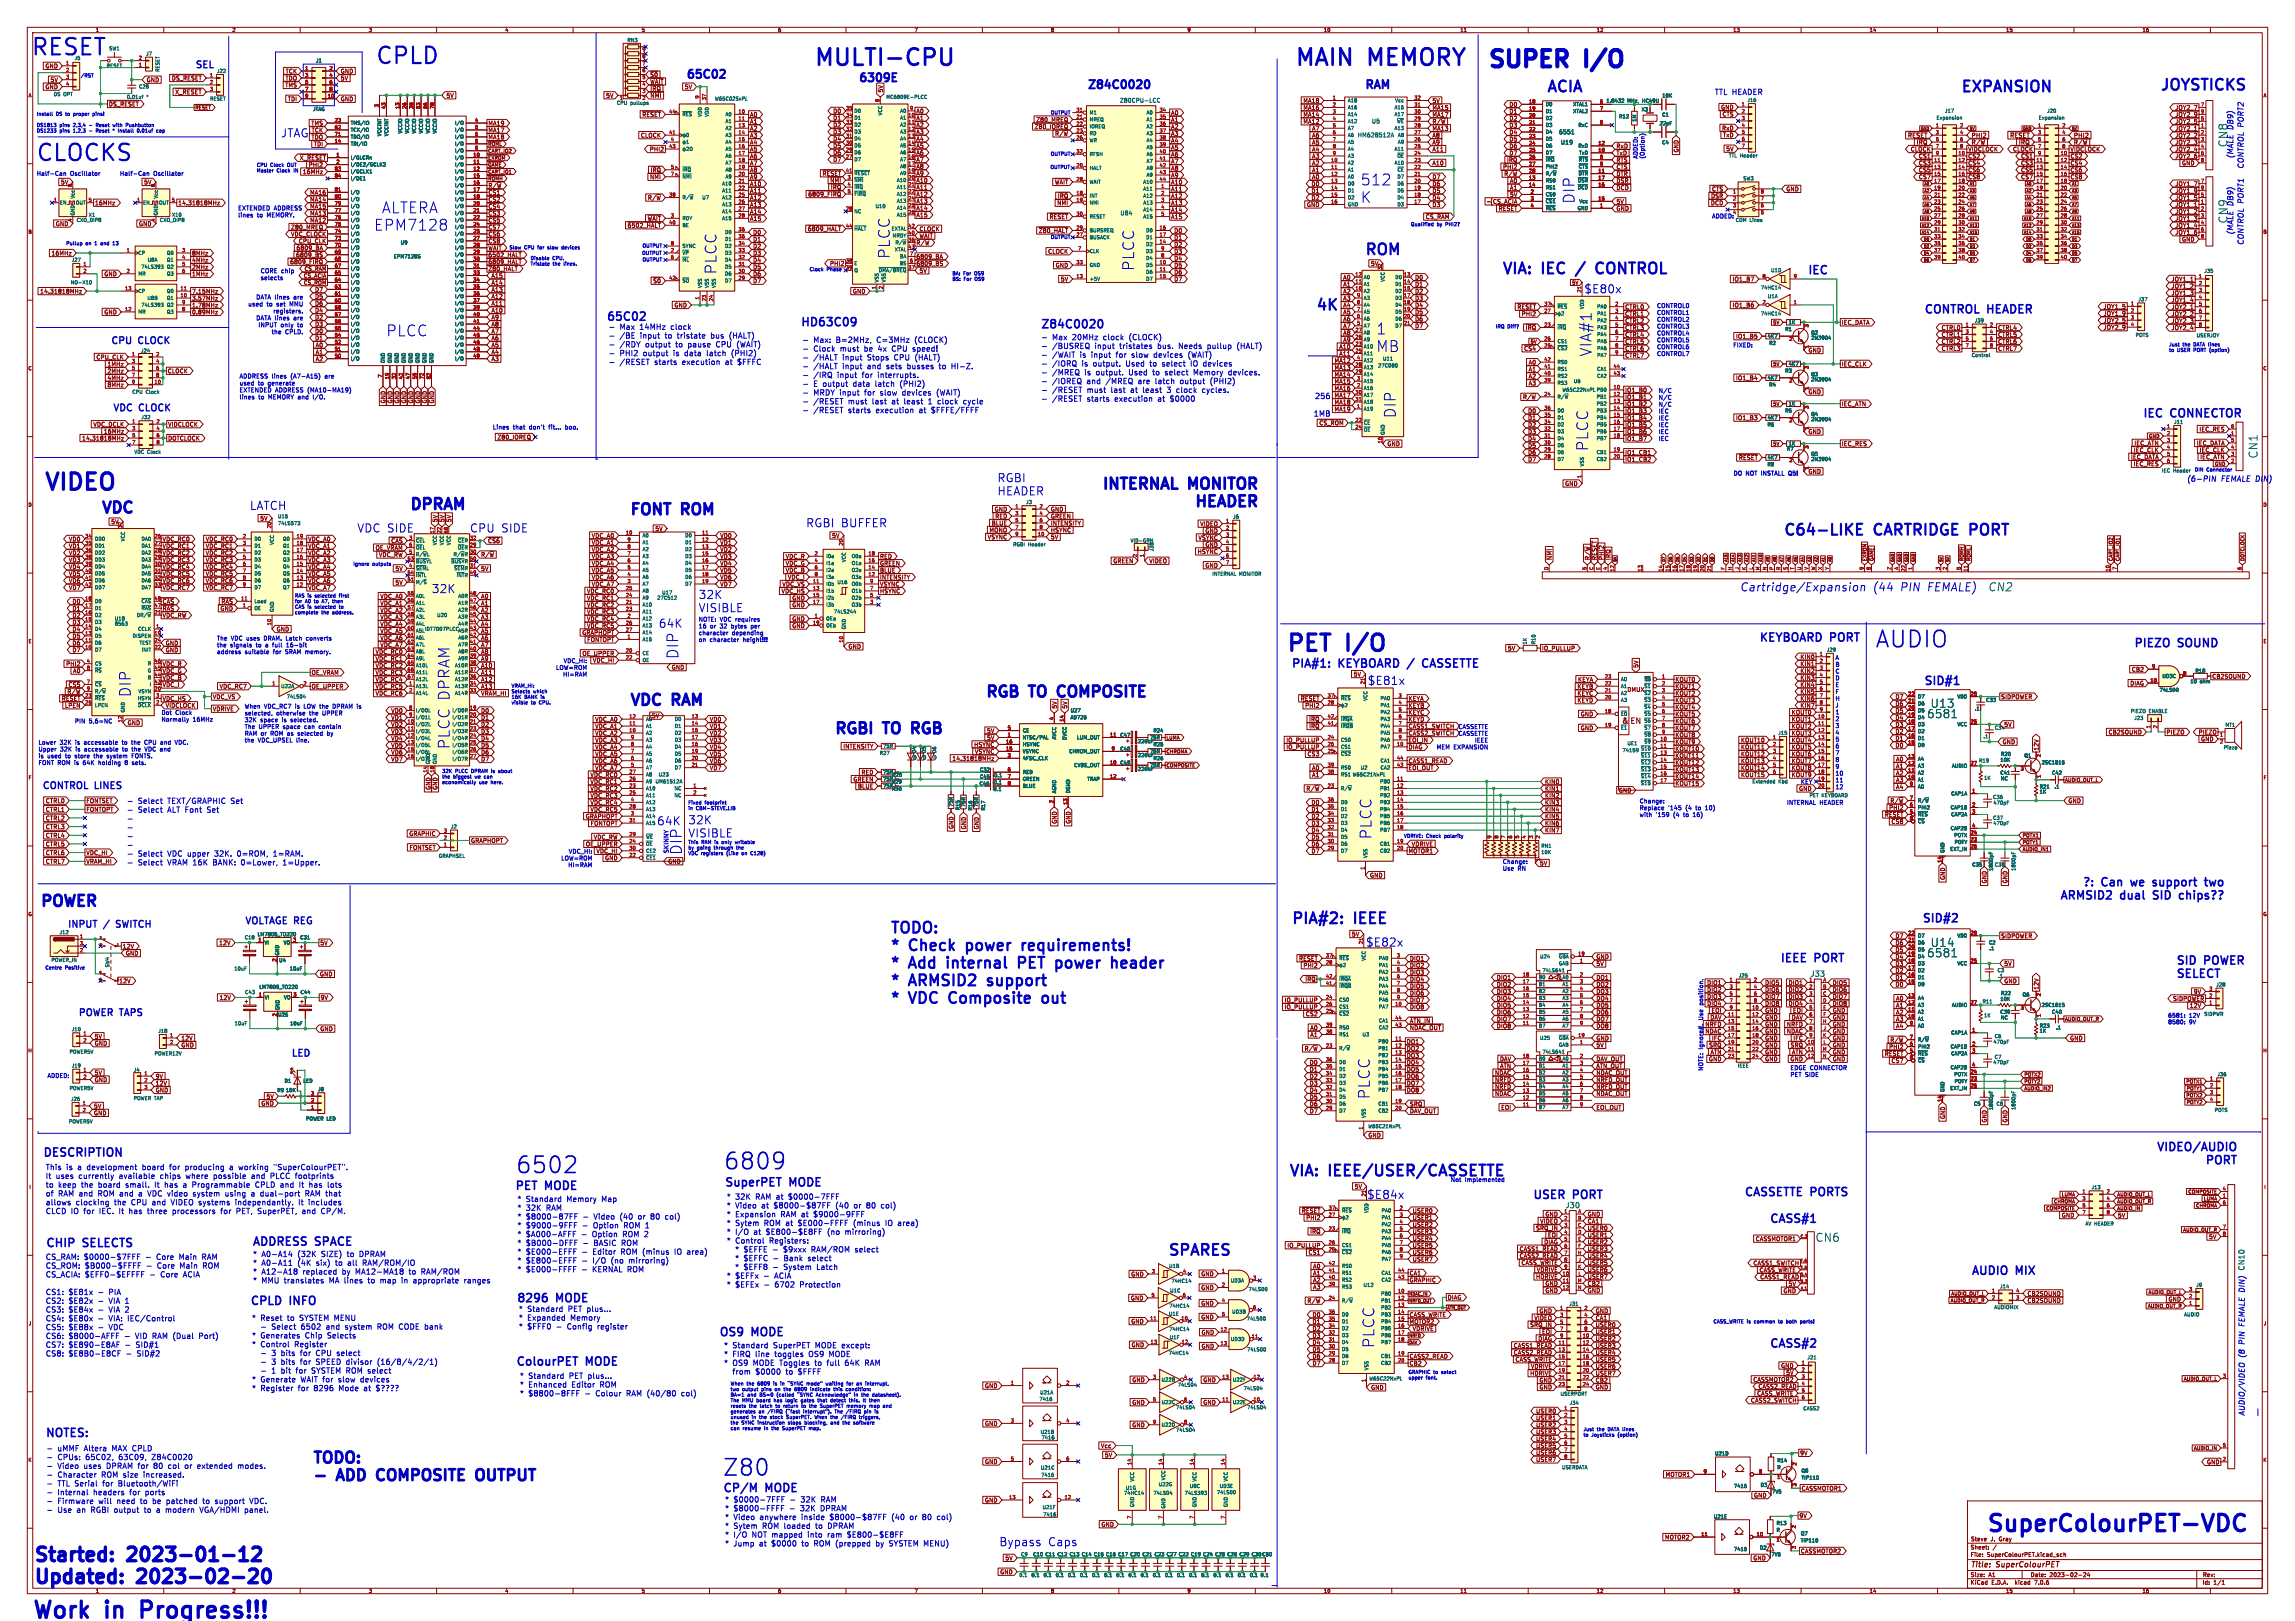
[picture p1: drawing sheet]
<svg xmlns="http://www.w3.org/2000/svg" width="841mm" height="594mm" viewBox="0 0 841 594" stroke-linecap="round" stroke-linejoin="round" font-family="sans-serif">
<defs><g id="words">
<g font-size="8.4" fill="#0000c2">
<text x="11" y="20.7">RESET</text>
<text x="137.2" y="23.9">CPLD</text>
<text x="297.6" y="24.5">MULTI-CPU</text>
<text x="473.8" y="24.5">MAIN</text>
<text x="501.3" y="24.5">MEMORY</text>
<text x="544.8" y="25.2">SUPER</text>
<text x="582.1" y="25.2">I/O</text>
<text x="12.8" y="59.4">CLOCKS</text>
<text x="15.9" y="180.1">VIDEO</text>
<text x="471.2" y="239.1">PET</text>
<text x="494.1" y="239.1">I/O</text>
<text x="687.1" y="237.7">AUDIO</text>
<text x="188.7" y="430.4">6502</text>
<text x="264.9" y="429">6809</text>
<text x="264.5" y="541.3">Z80</text>
<text x="727.7" y="561.7">SuperColourPET-VDC</text>
<text x="11.6" y="593.5">Work</text>
<text x="39.4" y="593.5">in</text>
<text x="54.6" y="593.5">Progress!!!</text>
</g>
<g font-size="7" fill="#0000c2">
<text x="12.1" y="572.6">Started:</text>
<text x="47.9" y="572.6">2023-01-12</text>
<text x="12.1" y="580.6">Updated:</text>
<text x="51.5" y="580.6">2023-02-20</text>
</g>
<g font-size="5.6" fill="#0000c2">
<text x="566.1" y="34">ACIA</text>
<text x="717.8" y="34">EXPANSION</text>
<text x="790.9" y="33.4">JOYSTICKS</text>
<text x="498.5" y="68.3">512</text>
<text x="498.5" y="74.7">K</text>
<text x="577.3" y="74.8" transform="rotate(-90 577.3 74.8)">DIP</text>
<text x="140.3" y="78.5">ALTERA</text>
<text x="137.5" y="84.8">EPM7128</text>
<text x="326.4" y="95" transform="rotate(-90 326.4 95)">PLCC</text>
<text x="499.4" y="93.7">ROM</text>
<text x="262.9" y="100.7" transform="rotate(-90 262.9 100.7)">PLCC</text>
<text x="415.9" y="99.4" transform="rotate(-90 415.9 99.4)">PLCC</text>
<text x="549.7" y="100.7">VIA:</text>
<text x="565" y="100.7">IEC</text>
<text x="579.1" y="100.7">/</text>
<text x="587.9" y="100.7">CONTROL</text>
<text x="481.5" y="114.1">4K</text>
<text x="141.9" y="123.6">PLCC</text>
<text x="504.2" y="122.9">1</text>
<text x="504.2" y="129.3">MB</text>
<text x="583.6" y="130.3" transform="rotate(-90 583.6 130.3)">VIA#1</text>
<text x="511.8" y="153.4" transform="rotate(-90 511.8 153.4)">DIP</text>
<text x="582.3" y="165.5" transform="rotate(-90 582.3 165.5)">PLCC</text>
<text x="402.7" y="179.6">INTERNAL</text>
<text x="435.5" y="179.6">MONITOR</text>
<text x="36.8" y="188.3">VDC</text>
<text x="149.9" y="187.1">DPRAM</text>
<text x="230.5" y="189">FONT</text>
<text x="250.6" y="189">ROM</text>
<text x="436.6" y="186.1">HEADER</text>
<text x="652.8" y="196.5">C64-LIKE</text>
<text x="686.7" y="196.5">CARTRIDGE PORT</text>
<text x="248.9" y="241.7" transform="rotate(-90 248.9 241.7)">DIP</text>
<text x="48.3" y="255.7" transform="rotate(-90 48.3 255.7)">DIP</text>
<text x="360" y="255.8">RGB</text>
<text x="377.3" y="255.8">TO</text>
<text x="389.7" y="255.8">COMPOSITE</text>
<text x="230.5" y="258.8">VDC</text>
<text x="247.2" y="258.8">RAM</text>
<text x="304.6" y="269.2">RGBI</text>
<text x="323.8" y="269.2">TO</text>
<text x="336.3" y="269.2">RGB</text>
<text x="165.1" y="274.7" transform="rotate(-90 165.1 274.7)">PLCC DPRAM</text>
<text x="502.9" y="307.7" transform="rotate(-90 502.9 307.7)">PLCC</text>
<text x="250.2" y="313.4" transform="rotate(-90 250.2 313.4)">DIP</text>
<text x="13.6" y="332.5">POWER</text>
<text x="473.1" y="338.8">PIA#2:</text>
<text x="496.7" y="338.8">IEEE</text>
<text x="326" y="342.3">TODO:</text>
<text x="326" y="348.7">*</text>
<text x="333.7" y="348.7">Check</text>
<text x="356.1" y="348.7">power</text>
<text x="378" y="348.7">requirements!</text>
<text x="326" y="355.2">*</text>
<text x="333.7" y="355.2">Add</text>
<text x="349" y="355.2">internal</text>
<text x="376.7" y="355.2">PET</text>
<text x="392" y="355.2">power</text>
<text x="414" y="355.2">header</text>
<text x="326" y="361.6">*</text>
<text x="333.7" y="361.6">ARMSID2</text>
<text x="363.9" y="361.6">support</text>
<text x="326" y="368">*</text>
<text x="333.7" y="368">VDC</text>
<text x="349.8" y="368">Composite</text>
<text x="385.5" y="368">out</text>
<text x="502.3" y="403" transform="rotate(-90 502.3 403)">PLCC</text>
<text x="472.2" y="431.3">VIA:</text>
<text x="487.5" y="431.3">IEEE/USER/CASSETTE</text>
<text x="427.9" y="460.4">SPARES</text>
<text x="503.9" y="494.2" transform="rotate(-90 503.9 494.2)">PLCC</text>
<text x="114.3" y="536.5">TODO:</text>
<text x="124.5" y="542.9">ADD</text>
<text x="141.2" y="542.9">COMPOSITE</text>
<text x="179.8" y="542.9">OUTPUT</text>
</g>
<g font-size="4.2" fill="#0000c2">
<text x="250.6" y="29">65C02</text>
<text x="313.8" y="30.2">6309E</text>
<text x="397.6" y="32.8">Z84C0020</text>
<text x="499.3" y="32.8">RAM</text>
<text x="102.9" y="50.6">JTAG</text>
<text x="816.4" y="54" transform="rotate(-90 816.4 54)">CN8</text>
<text x="816.4" y="81.9" transform="rotate(-90 816.4 81.9)">CN9</text>
<text x="662.3" y="100.7">IEC</text>
<text x="580.8" y="107.7">$E80x</text>
<text x="222.1" y="117.7">65C02</text>
<text x="293.2" y="119.8">HD63C09</text>
<text x="705" y="115.1">CONTROL</text>
<text x="728.6" y="115.1">HEADER</text>
<text x="381.3" y="120.5">Z84C0020</text>
<text x="785.1" y="153.2">IEC</text>
<text x="795.7" y="153.2">CONNECTOR</text>
<text x="365.4" y="176.9">RGBI</text>
<text x="365.4" y="181.7">HEADER</text>
<text x="91.4" y="187.1">LATCH</text>
<text x="130.8" y="195.3">VDC SIDE</text>
<text x="172.1" y="195.3">CPU SIDE</text>
<text x="295.3" y="193.4">RGBI BUFFER</text>
<text x="158.1" y="217.6">32K</text>
<text x="255.9" y="219.7">32K</text>
<text x="637.5" y="216.9">Cartridge/Expansion</text>
<text x="685.9" y="216.9">(44</text>
<text x="695.8" y="216.9">PIN FEMALE)</text>
<text x="255.9" y="224.5">VISIBLE</text>
<text x="241.3" y="230.3">64K</text>
<text x="644.1" y="235.3">KEYBOARD PORT</text>
<text x="781.4" y="237.4">PIEZO</text>
<text x="798" y="237.4">SOUND</text>
<text x="473.1" y="244.9">PIA#1:</text>
<text x="490.8" y="244.9">KEYBOARD /</text>
<text x="524" y="244.9">CASSETTE</text>
<text x="501.4" y="251.2">$E81x</text>
<text x="704.5" y="251.2">SID#1</text>
<text x="240.7" y="302.6">64K</text>
<text x="252.1" y="302.3">32K</text>
<text x="252.1" y="307.1">VISIBLE</text>
<text x="757.9" y="329.8">ARMSID2</text>
<text x="762.6" y="325">?:</text>
<text x="770.1" y="325">Can</text>
<text x="780.5" y="329.8">dual</text>
<text x="782" y="325">we</text>
<text x="791.2" y="325">support</text>
<text x="793.7" y="329.8">SID</text>
<text x="804.5" y="329.8">chips??</text>
<text x="811.5" y="325">two</text>
<text x="703.9" y="338.2">SID#2</text>
<text x="500.8" y="347.1">$E82x</text>
<text x="651.8" y="352.8">IEEE</text>
<text x="664.9" y="352.8">PORT</text>
<text x="797.3" y="353.7">SID</text>
<text x="808.1" y="353.7">POWER</text>
<text x="797.3" y="358.5">SELECT</text>
<text x="15.6" y="424.1">DESCRIPTION</text>
<text x="789.7" y="422">VIDEO/AUDIO</text>
<text x="807.5" y="426.9">PORT</text>
<text x="188.6" y="436.2">PET</text>
<text x="200.1" y="436.2">MODE</text>
<text x="265.4" y="435">SuperPET</text>
<text x="289.6" y="435">MODE</text>
<text x="501.2" y="439.6">$E84x</text>
<text x="561.2" y="439.6">USER</text>
<text x="576.3" y="439.6">PORT</text>
<text x="638.6" y="438.5">CASSETTE PORTS</text>
<text x="648.3" y="448.3">CASS#1</text>
<text x="16.6" y="457.2">CHIP</text>
<text x="30.7" y="457.2">SELECTS</text>
<text x="92.3" y="456.7">ADDRESS</text>
<text x="115.8" y="456.7">SPACE</text>
<text x="722.2" y="467.4">AUDIO</text>
<text x="739" y="467.4">MIX</text>
<text x="91.6" y="478.4">CPLD</text>
<text x="106.5" y="478.4">INFO</text>
<text x="189.2" y="477.4">8296</text>
<text x="204.1" y="477.4">MODE</text>
<text x="263.4" y="489.8">OS9</text>
<text x="275.7" y="489.8">MODE</text>
<text x="648.3" y="494">CASS#2</text>
<text x="189" y="500.6">ColourPET</text>
<text x="215" y="500.6">MODE</text>
<text x="16.5" y="526.8">NOTES:</text>
<text x="264.8" y="547">CP/M</text>
<text x="280.9" y="547">MODE</text>
</g>
<g font-size="4.2" fill="#006464">
<text x="827.5" y="168" transform="rotate(-90 827.5 168)">CN1</text>
<text x="728.6" y="216.9">CN2</text>
<text x="706.2" y="263.3">6581</text>
<text x="707.5" y="259.5">U13</text>
<text x="707.5" y="347.2">U14</text>
<text x="706.2" y="351">6581</text>
<text x="665.3" y="455.2">CN6</text>
<text x="366.4" y="566.8">Bypass</text>
<text x="384.1" y="566.8">Caps</text>
</g>
<g font-size="3.5" fill="#0000c2">
<text x="71.1" y="25.2">SEL</text>
<text x="40.2" y="126.2">CPU</text>
<text x="50.6" y="126.2">CLOCK</text>
<text x="40.9" y="150.9">VDC</text>
<text x="50.9" y="150.9">CLOCK</text>
<text x="15" y="289.3">CONTROL</text>
<text x="34.7" y="289.3">LINES</text>
<text x="24.3" y="340.1">INPUT</text>
<text x="38" y="340.1">/</text>
<text x="43.5" y="340.1">SWITCH</text>
<text x="89.3" y="338.8">VOLTAGE REG</text>
<text x="28.2" y="372.5">POWER</text>
<text x="43.8" y="372.5">TAPS</text>
<text x="106.3" y="387.4">LED</text>
</g>
<g font-size="2.8" fill="#0000c2">
<text x="628.3" y="34.9">TTL HEADER</text>
<text x="818.5" y="58.2" transform="rotate(-90 818.5 58.2)">(MALE DB9)</text>
<text x="822.3" y="62" transform="rotate(-90 822.3 62)">CONTROL PORT2</text>
<text x="818.5" y="86.1" transform="rotate(-90 818.5 86.1)">(MALE DB9)</text>
<text x="822.3" y="89.9" transform="rotate(-90 822.3 89.9)">CONTROL PORT1</text>
<text x="226.9" y="121">Max</text>
<text x="226.9" y="124.2">/BE</text>
<text x="234.2" y="121">14MHz</text>
<text x="234.4" y="124.2">input</text>
<text x="243.5" y="124.2">to</text>
<text x="245.6" y="121">clock</text>
<text x="248.1" y="124.2">tristate</text>
<text x="260.4" y="124.2">bus</text>
<text x="267.2" y="124.2">(HALT)</text>
<text x="297.9" y="125.8">Max:</text>
<text x="306.2" y="125.8">B=2MHz,</text>
<text x="321.1" y="125.8">C=3MHz</text>
<text x="335.1" y="125.8">(CLOCK)</text>
<text x="385.4" y="124.8">Max</text>
<text x="392.7" y="124.8">20MHz</text>
<text x="404.1" y="124.8">clock</text>
<text x="413.6" y="124.8">(CLOCK)</text>
<text x="226.9" y="127.4">/RDY</text>
<text x="226.9" y="130.6">PHI2</text>
<text x="235.5" y="130.6">output</text>
<text x="236.3" y="127.4">output</text>
<text x="246.6" y="130.6">is</text>
<text x="247.4" y="127.4">to</text>
<text x="250.7" y="130.6">data</text>
<text x="252" y="127.4">pause</text>
<text x="258.9" y="130.6">latch</text>
<text x="262.3" y="127.4">CPU (WAIT)</text>
<text x="268" y="130.6">(PHI2)</text>
<text x="297.9" y="129">Clock</text>
<text x="307.7" y="129">must</text>
<text x="316.5" y="129">be</text>
<text x="321.6" y="129">4x</text>
<text x="326.7" y="129">CPU speed!</text>
<text x="385.4" y="128">/BUSREQ</text>
<text x="385.4" y="131.2">/WAIT</text>
<text x="395.6" y="131.2">is</text>
<text x="399.7" y="131.2">input</text>
<text x="401" y="128">input</text>
<text x="408.8" y="131.2">for</text>
<text x="410.1" y="128">tristates</text>
<text x="414.6" y="131.2">slow</text>
<text x="422.8" y="131.2">devices</text>
<text x="424.1" y="128">bus.</text>
<text x="431.9" y="128">Needs</text>
<text x="435.4" y="131.2">(WAIT)</text>
<text x="442.4" y="128">pullup</text>
<text x="453.3" y="128">(HALT)</text>
<text x="226.9" y="133.9">/RESET</text>
<text x="239.7" y="133.9">starts</text>
<text x="249.8" y="133.9">execution</text>
<text x="265.7" y="133.9">at</text>
<text x="270.2" y="133.9">$FFFC</text>
<text x="297.9" y="132.2">/HALT</text>
<text x="297.9" y="135.4">/HALT</text>
<text x="308.6" y="132.2">input</text>
<text x="308.6" y="135.4">input</text>
<text x="317.7" y="132.2">Stops</text>
<text x="317.7" y="135.4">and</text>
<text x="324.7" y="135.4">sets</text>
<text x="327.5" y="132.2">CPU (HALT)</text>
<text x="332.4" y="135.4">busses</text>
<text x="344.1" y="135.4">to</text>
<text x="348.7" y="135.4">HI-Z.</text>
<text x="385.4" y="134.4">/IORQ</text>
<text x="385.4" y="137.7">/MREQ</text>
<text x="396.3" y="134.4">is</text>
<text x="397.3" y="137.7">is</text>
<text x="400.4" y="134.4">output.</text>
<text x="401.5" y="137.7">output.</text>
<text x="412.5" y="134.4">Used</text>
<text x="413.5" y="137.7">Used</text>
<text x="421.3" y="134.4">to</text>
<text x="422.3" y="137.7">to</text>
<text x="425.8" y="134.4">select</text>
<text x="426.9" y="137.7">select</text>
<text x="436.4" y="134.4">IO devices</text>
<text x="437.4" y="137.7">Memory</text>
<text x="450.2" y="137.7">devices.</text>
<text x="297.9" y="138.6">/IRQ</text>
<text x="297.9" y="141.9">E output</text>
<text x="306.7" y="138.6">input</text>
<text x="312.4" y="141.9">data</text>
<text x="315.8" y="138.6">for</text>
<text x="320.6" y="141.9">latch</text>
<text x="321.5" y="138.6">interrupts.</text>
<text x="329.7" y="141.9">(PHI2)</text>
<text x="385.4" y="140.9">/IOREQ</text>
<text x="398.1" y="140.9">and</text>
<text x="405.1" y="140.9">/MREQ</text>
<text x="416.9" y="140.9">are</text>
<text x="423.3" y="140.9">latch</text>
<text x="432.4" y="140.9">output</text>
<text x="443.5" y="140.9">(PHI2)</text>
<text x="297.9" y="145.1">MRDY input</text>
<text x="297.9" y="148.3">/RESET</text>
<text x="310.7" y="148.3">must</text>
<text x="316.6" y="145.1">for</text>
<text x="319.5" y="148.3">last</text>
<text x="322.4" y="145.1">slow</text>
<text x="326.7" y="148.3">at</text>
<text x="330.5" y="145.1">devices</text>
<text x="331.2" y="148.3">least</text>
<text x="340.1" y="148.3">1 clock</text>
<text x="343.2" y="145.1">(WAIT)</text>
<text x="353.1" y="148.3">cycle</text>
<text x="385.4" y="144.1">/RESET</text>
<text x="385.4" y="147.3">/RESET</text>
<text x="398.2" y="144.1">must</text>
<text x="398.2" y="147.3">starts</text>
<text x="407" y="144.1">last</text>
<text x="408.3" y="147.3">execution</text>
<text x="414.2" y="144.1">at</text>
<text x="418.7" y="144.1">least</text>
<text x="424.2" y="147.3">at</text>
<text x="427.6" y="144.1">3 clock</text>
<text x="428.7" y="147.3">$0000</text>
<text x="440.6" y="144.1">cycles.</text>
<text x="481.9" y="146.3">256</text>
<text x="297.9" y="151.5">/RESET</text>
<text x="310.7" y="151.5">starts</text>
<text x="320.8" y="151.5">execution</text>
<text x="336.7" y="151.5">at</text>
<text x="341.2" y="151.5">$FFFE/FFFF</text>
<text x="481.4" y="152.8">1MB</text>
<text x="801.4" y="176.7">(6-PIN</text>
<text x="813.8" y="176.7">FEMALE DIN)</text>
<text x="50.4" y="294.7">Select</text>
<text x="50.4" y="297.9">Select</text>
<text x="61.2" y="294.7">TEXT/GRAPHIC</text>
<text x="61.2" y="297.9">ALT Font</text>
<text x="75.7" y="297.9">Set</text>
<text x="84.4" y="294.7">Set</text>
<text x="50.4" y="314">Select</text>
<text x="50.4" y="317.3">Select</text>
<text x="61.2" y="314">VDC upper</text>
<text x="61.2" y="317.3">VRAM 16K</text>
<text x="77.9" y="317.3">BANK:</text>
<text x="78.5" y="314">32K.</text>
<text x="86.8" y="314">0=ROM,</text>
<text x="88.3" y="317.3">0=Lower,</text>
<text x="100.1" y="314">1=RAM.</text>
<text x="103.7" y="317.3">1=Upper.</text>
<text x="16.6" y="428.9">This</text>
<text x="24.1" y="428.9">is</text>
<text x="28.3" y="428.9">a development</text>
<text x="52" y="428.9">board</text>
<text x="62.1" y="428.9">for</text>
<text x="67.8" y="428.9">producing</text>
<text x="84.2" y="428.9">a working</text>
<text x="100.5" y="428.9">&quot;SuperColourPET&quot;.</text>
<text x="16.6" y="432.1">It</text>
<text x="16.6" y="435.4">to</text>
<text x="20.3" y="432.1">uses</text>
<text x="21.2" y="435.4">keep</text>
<text x="28.7" y="432.1">currently</text>
<text x="29.6" y="435.4">the</text>
<text x="35.9" y="435.4">board</text>
<text x="43.5" y="432.1">available</text>
<text x="45.9" y="435.4">small.</text>
<text x="56.6" y="435.4">It</text>
<text x="58.6" y="432.1">chips</text>
<text x="60.3" y="435.4">has</text>
<text x="67.1" y="435.4">a Programmable</text>
<text x="68.1" y="432.1">where</text>
<text x="78.2" y="432.1">possible</text>
<text x="92.2" y="432.1">and</text>
<text x="93.7" y="435.4">CPLD and</text>
<text x="99.2" y="432.1">PLCC footprints</text>
<text x="109.9" y="435.4">It</text>
<text x="113.6" y="435.4">has</text>
<text x="120.4" y="435.4">lots</text>
<text x="16.6" y="438.6">of</text>
<text x="16.6" y="441.8">allows</text>
<text x="21.2" y="438.6">RAM and</text>
<text x="27.6" y="441.8">clocking</text>
<text x="35.8" y="438.6">ROM and</text>
<text x="41.7" y="441.8">the</text>
<text x="48" y="441.8">CPU and</text>
<text x="50.7" y="438.6">a VDC video</text>
<text x="62.6" y="441.8">VIDEO systems</text>
<text x="70.8" y="438.6">system</text>
<text x="82.7" y="438.6">using</text>
<text x="86.3" y="441.8">independantly.</text>
<text x="92.3" y="438.6">a dual-port</text>
<text x="109.6" y="441.8">It</text>
<text x="112.2" y="438.6">RAM that</text>
<text x="113.2" y="441.8">includes</text>
<text x="189.5" y="440.6">*</text>
<text x="189.5" y="443.8">*</text>
<text x="192.6" y="440.6">Standard</text>
<text x="192.6" y="443.8">32K</text>
<text x="200" y="443.8">RAM</text>
<text x="207.5" y="440.6">Memory</text>
<text x="220.3" y="440.6">Map</text>
<text x="266.2" y="439.7">*</text>
<text x="266.2" y="443">*</text>
<text x="269.3" y="439.7">32K</text>
<text x="269.3" y="443">Video</text>
<text x="276.7" y="439.7">RAM at</text>
<text x="278.9" y="443">at</text>
<text x="283.4" y="443">$8000-$87FF</text>
<text x="288.8" y="439.7">$0000-7FFF</text>
<text x="306.1" y="443">(40</text>
<text x="312.9" y="443">or</text>
<text x="317.5" y="443">80</text>
<text x="322.9" y="443">col)</text>
<text x="16.6" y="445">CLCD IO for</text>
<text x="36.2" y="445">IEC. It</text>
<text x="47.2" y="445">has</text>
<text x="54" y="445">three</text>
<text x="63.2" y="445">processors</text>
<text x="81" y="445">for</text>
<text x="86.8" y="445">PET, SuperPET,</text>
<text x="111" y="445">and</text>
<text x="118" y="445">CP/M.</text>
<text x="189.5" y="447">*</text>
<text x="192.6" y="447">$8000-87FF</text>
<text x="217.5" y="447">Video</text>
<text x="227" y="447">(40</text>
<text x="233.8" y="447">or</text>
<text x="238.4" y="447">80</text>
<text x="243.8" y="447">col)</text>
<text x="266.2" y="446.2">*</text>
<text x="266.2" y="449.4">*</text>
<text x="269.3" y="446.2">Expansion</text>
<text x="269.3" y="449.4">Sytem</text>
<text x="279.8" y="449.4">ROM at</text>
<text x="285.9" y="446.2">RAM at</text>
<text x="292.3" y="449.4">$E000-FFFF</text>
<text x="298" y="446.2">$9000-9FFF</text>
<text x="312.7" y="449.4">(minus</text>
<text x="324.4" y="449.4">IO area)</text>
<text x="189.5" y="450.2">*</text>
<text x="189.5" y="453.5">*</text>
<text x="192.6" y="450.2">$9000-9FFF</text>
<text x="192.6" y="453.5">$A000-AFFF</text>
<text x="216.9" y="453.5">Option</text>
<text x="217.3" y="450.2">Option</text>
<text x="228.1" y="453.5">ROM 2</text>
<text x="228.5" y="450.2">ROM 1</text>
<text x="266.2" y="452.6">*</text>
<text x="266.2" y="455.8">*</text>
<text x="269.3" y="452.6">I/O</text>
<text x="269.3" y="455.8">Control</text>
<text x="276" y="452.6">at</text>
<text x="280.6" y="452.6">$E800-$E8FF</text>
<text x="281.7" y="455.8">Registers:</text>
<text x="303.1" y="452.6">(no</text>
<text x="309.6" y="452.6">mirroring)</text>
<text x="16.6" y="461.8">CS_RAM: $0000-$7FFF</text>
<text x="57.2" y="461.8">Core</text>
<text x="65.5" y="461.8">Main</text>
<text x="74" y="461.8">RAM</text>
<text x="92.6" y="460.8">*</text>
<text x="95.7" y="460.8">A0-A14</text>
<text x="108.9" y="460.8">(32K</text>
<text x="117.6" y="460.8">SIZE)</text>
<text x="127.1" y="460.8">to</text>
<text x="131.6" y="460.8">DPRAM</text>
<text x="189.5" y="456.7">*</text>
<text x="189.5" y="459.9">*</text>
<text x="192.6" y="456.7">$B000-DFFF</text>
<text x="192.6" y="459.9">$E000-EFFF</text>
<text x="217.1" y="459.9">Editor</text>
<text x="217.5" y="456.7">BASIC ROM</text>
<text x="227.4" y="459.9">ROM (minus</text>
<text x="247.2" y="459.9">IO area)</text>
<text x="269.4" y="459.1">*</text>
<text x="272.5" y="459.1">$EFFE -</text>
<text x="287.1" y="459.1">$9xxx</text>
<text x="297.3" y="459.1">RAM/ROM</text>
<text x="313.4" y="459.1">select</text>
<text x="16.6" y="465">CS_ROM: $B000-$FFFF</text>
<text x="57.5" y="465">Core</text>
<text x="65.8" y="465">Main</text>
<text x="74.3" y="465">ROM</text>
<text x="92.6" y="464">*</text>
<text x="92.6" y="467.2">*</text>
<text x="95.7" y="464">A0-A11</text>
<text x="95.7" y="467.2">A12-A18</text>
<text x="108.9" y="464">(4K</text>
<text x="110.8" y="467.2">replaced</text>
<text x="115.7" y="464">six)</text>
<text x="122.8" y="464">to</text>
<text x="125.2" y="467.2">by</text>
<text x="127.3" y="464">all</text>
<text x="130.1" y="467.2">MA12-MA18</text>
<text x="132.8" y="464">RAM/ROM/IO</text>
<text x="149.8" y="467.2">to</text>
<text x="154.4" y="467.2">RAM/ROM</text>
<text x="189.5" y="463.1">*</text>
<text x="189.5" y="466.3">*</text>
<text x="192.6" y="463.1">$E800-EFFF</text>
<text x="192.6" y="466.3">$E000-FFFF</text>
<text x="217" y="466.3">KERNAL ROM</text>
<text x="217.1" y="463.1">I/O</text>
<text x="223.8" y="463.1">(no</text>
<text x="230.3" y="463.1">mirroring)</text>
<text x="269.4" y="462.3">*</text>
<text x="269.4" y="465.5">*</text>
<text x="272.5" y="462.3">$EFFC -</text>
<text x="272.5" y="465.5">$EFF8</text>
<text x="287.1" y="465.5">System</text>
<text x="287.2" y="462.3">Bank</text>
<text x="296.1" y="462.3">select</text>
<text x="299.3" y="465.5">Latch</text>
<text x="16.6" y="468.2">CS_ACIA: $EFF0-$EFFFF</text>
<text x="58.7" y="468.2">Core</text>
<text x="67.1" y="468.2">ACIA</text>
<text x="92.6" y="470.4">*</text>
<text x="95.7" y="470.4">MMU translates</text>
<text x="120.5" y="470.4">MA lines</text>
<text x="134.8" y="470.4">to</text>
<text x="139.3" y="470.4">map</text>
<text x="147.2" y="470.4">in</text>
<text x="151.5" y="470.4">appropriate</text>
<text x="170.2" y="470.4">ranges</text>
<text x="266.2" y="468.7">*</text>
<text x="266.2" y="471.9">*</text>
<text x="269.3" y="468.7">$EFFx</text>
<text x="269.3" y="471.9">$EFEx</text>
<text x="283.7" y="468.7">ACIA</text>
<text x="283.8" y="471.9">6702</text>
<text x="293" y="471.9">Protection</text>
<text x="16.6" y="474.7">CS1:</text>
<text x="16.6" y="477.9">CS2:</text>
<text x="25" y="474.7">$E81x</text>
<text x="25" y="477.9">$E82x</text>
<text x="39.8" y="474.7">PIA</text>
<text x="39.8" y="477.9">VIA 1</text>
<text x="16.6" y="481.1">CS3:</text>
<text x="16.6" y="484.3">CS4:</text>
<text x="25" y="481.1">$E84x</text>
<text x="25" y="484.3">$E80x</text>
<text x="39.8" y="481.1">VIA 2</text>
<text x="39.8" y="484.3">VIA: IEC/Control</text>
<text x="92.2" y="484.1">*</text>
<text x="95.3" y="484.1">Reset</text>
<text x="105.1" y="484.1">to</text>
<text x="109.6" y="484.1">SYSTEM MENU</text>
<text x="190" y="480.9">*</text>
<text x="190" y="484.1">*</text>
<text x="193.1" y="480.9">Standard</text>
<text x="193.1" y="484.1">Expanded</text>
<text x="208" y="480.9">PET plus...</text>
<text x="208.9" y="484.1">Memory</text>
<text x="16.6" y="487.5">CS5:</text>
<text x="16.6" y="490.8">CS6:</text>
<text x="25" y="487.5">$E88x</text>
<text x="25" y="490.8">$8000-AFFF</text>
<text x="39.8" y="487.5">VDC</text>
<text x="49.5" y="490.8">VID RAM (Dual</text>
<text x="72.9" y="490.8">Port)</text>
<text x="92.2" y="490.6">*</text>
<text x="95.3" y="490.6">Generates</text>
<text x="99.4" y="487.4">Select</text>
<text x="110.2" y="487.4">6502</text>
<text x="111.6" y="490.6">Chip</text>
<text x="119.4" y="487.4">and</text>
<text x="119.8" y="490.6">Selects</text>
<text x="126.5" y="487.4">system</text>
<text x="138.3" y="487.4">ROM CODE bank</text>
<text x="190" y="487.3">*</text>
<text x="193.1" y="487.3">$FFF0</text>
<text x="207.7" y="487.3">Config</text>
<text x="218.8" y="487.3">register</text>
<text x="16.6" y="494">CS7:</text>
<text x="16.6" y="497.2">CS8:</text>
<text x="25" y="494">$E890-E8AF</text>
<text x="25" y="497.2">$E8B0-E8CF</text>
<text x="49.7" y="494">SID#1</text>
<text x="50" y="497.2">SID#2</text>
<text x="92.2" y="493.8">*</text>
<text x="95.3" y="493.8">Control</text>
<text x="99.4" y="497">3 bits</text>
<text x="107.7" y="493.8">Register</text>
<text x="110" y="497">for</text>
<text x="115.8" y="497">CPU select</text>
<text x="265.2" y="494.2">*</text>
<text x="265.2" y="497.4">*</text>
<text x="268.3" y="494.2">Standard</text>
<text x="268.3" y="497.4">FIRQ line</text>
<text x="283.2" y="494.2">SuperPET</text>
<text x="283.7" y="497.4">toggles</text>
<text x="296.3" y="497.4">OS9 MODE</text>
<text x="298.6" y="494.2">MODE except:</text>
<text x="822.7" y="497.8" transform="rotate(-90 822.7 497.8)">(8</text>
<text x="822.7" y="492.9" transform="rotate(-90 822.7 492.9)">PIN FEMALE DIN)</text>
<text x="99.4" y="500.2">3 bits</text>
<text x="99.4" y="503.5">1 bit</text>
<text x="108.4" y="503.5">for</text>
<text x="110" y="500.2">for</text>
<text x="114.2" y="503.5">SYSTEM ROM select</text>
<text x="115.8" y="500.2">SPEED divisor</text>
<text x="138.4" y="500.2">(16/8/4/2/1)</text>
<text x="265.2" y="500.6">*</text>
<text x="268.3" y="500.6">OS9 MODE Toggles</text>
<text x="268.3" y="503.8">from</text>
<text x="276.8" y="503.8">$0000</text>
<text x="287.9" y="503.8">to</text>
<text x="292.4" y="503.8">$FFFF</text>
<text x="298.5" y="500.6">to</text>
<text x="303" y="500.6">full</text>
<text x="309.6" y="500.6">64K</text>
<text x="317" y="500.6">RAM</text>
<text x="92.2" y="506.7">*</text>
<text x="92.2" y="509.9">*</text>
<text x="95.3" y="506.7">Generate</text>
<text x="95.3" y="509.9">Register</text>
<text x="109.1" y="509.9">for</text>
<text x="110" y="506.7">WAIT for</text>
<text x="114.8" y="509.9">8296</text>
<text x="123.9" y="506.7">slow</text>
<text x="124.1" y="509.9">Mode</text>
<text x="132" y="506.7">devices</text>
<text x="133.2" y="509.9">at</text>
<text x="137.8" y="509.9">$????</text>
<text x="190.4" y="505.4">*</text>
<text x="190.4" y="508.6">*</text>
<text x="193.5" y="505.4">Standard</text>
<text x="193.5" y="508.6">Enhanced</text>
<text x="208.4" y="505.4">PET plus...</text>
<text x="209.3" y="508.6">Editor</text>
<text x="219.7" y="508.6">ROM</text>
<text x="190.4" y="511.8">*</text>
<text x="193.5" y="511.8">$8800-8FFF</text>
<text x="218.2" y="511.8">Colour</text>
<text x="229.5" y="511.8">RAM (40/80</text>
<text x="249.7" y="511.8">col)</text>
<text x="822.7" y="518.9" transform="rotate(-90 822.7 518.9)">AUDIO/VIDEO</text>
<text x="20.9" y="531.9">uMMF Altera</text>
<text x="40.9" y="531.9">MAX CPLD</text>
<text x="20.9" y="535.2">CPUs:</text>
<text x="20.9" y="538.4">Video</text>
<text x="30.5" y="538.4">uses</text>
<text x="31.2" y="535.2">65C02,</text>
<text x="38.9" y="538.4">DPRAM for</text>
<text x="43.3" y="535.2">63C09,</text>
<text x="55.5" y="535.2">Z84C0020</text>
<text x="56.2" y="538.4">80</text>
<text x="61.6" y="538.4">col</text>
<text x="67.8" y="538.4">or</text>
<text x="72.4" y="538.4">extended</text>
<text x="87.3" y="538.4">modes.</text>
<text x="20.9" y="541.6">Character</text>
<text x="20.9" y="544.8">TTL Serial</text>
<text x="37" y="541.6">ROM size</text>
<text x="37.4" y="544.8">for</text>
<text x="43.2" y="544.8">Bluetooth/WiFi</text>
<text x="52.5" y="541.6">increased.</text>
<text x="20.9" y="548">Internal</text>
<text x="20.9" y="551.3">Firmware</text>
<text x="34.1" y="548">headers</text>
<text x="36" y="551.3">will</text>
<text x="42.7" y="551.3">need</text>
<text x="47.3" y="548">for</text>
<text x="51.3" y="551.3">to</text>
<text x="53.1" y="548">ports</text>
<text x="55.8" y="551.3">be</text>
<text x="60.9" y="551.3">patched</text>
<text x="74.3" y="551.3">to</text>
<text x="78.9" y="551.3">support</text>
<text x="91.7" y="551.3">VDC.</text>
<text x="265.6" y="550.7">*</text>
<text x="268.7" y="550.7">$0000-7FFF</text>
<text x="293.3" y="550.7">32K</text>
<text x="300.7" y="550.7">RAM</text>
<text x="20.9" y="554.5">Use</text>
<text x="28" y="554.5">an</text>
<text x="33.2" y="554.5">RGBI output</text>
<text x="52.8" y="554.5">to</text>
<text x="57.3" y="554.5">a modern</text>
<text x="73.3" y="554.5">VGA/HDMI</text>
<text x="89.8" y="554.5">panel.</text>
<text x="265.6" y="553.9">*</text>
<text x="265.6" y="557.1">*</text>
<text x="268.7" y="553.9">$8000-FFFF</text>
<text x="268.7" y="557.1">Video</text>
<text x="278.2" y="557.1">anywhere</text>
<text x="293.2" y="553.9">32K</text>
<text x="293.5" y="557.1">inside</text>
<text x="300.5" y="553.9">DPRAM</text>
<text x="304" y="557.1">$8000-$87FF</text>
<text x="326.7" y="557.1">(40</text>
<text x="333.4" y="557.1">or</text>
<text x="338.1" y="557.1">80</text>
<text x="343.4" y="557.1">col)</text>
<text x="265.6" y="560.4">*</text>
<text x="265.6" y="563.6">*</text>
<text x="268.7" y="560.4">Sytem</text>
<text x="268.7" y="563.6">I/O</text>
<text x="275.4" y="563.6">NOT mapped</text>
<text x="279.2" y="560.4">ROM loaded</text>
<text x="295.9" y="563.6">into</text>
<text x="298.7" y="560.4">to</text>
<text x="303.2" y="563.6">ram</text>
<text x="303.3" y="560.4">DPRAM</text>
<text x="310.5" y="563.6">$E800-$E8FF</text>
<text x="265.6" y="566.8">*</text>
<text x="268.7" y="566.8">Jump</text>
<text x="278.1" y="566.8">at</text>
<text x="282.6" y="566.8">$0000</text>
<text x="293.7" y="566.8">to</text>
<text x="298.2" y="566.8">ROM (prepped</text>
<text x="321" y="566.8">by</text>
<text x="325.9" y="566.8">SYSTEM MENU)</text>
</g>
<g font-size="2.8" fill="#006464">
<text x="594.2" y="265.6">&amp;</text>
<text x="663.4" y="358.1">J33</text>
<text x="573.6" y="442.9">J30</text>
<text x="822.7" y="465.7" transform="rotate(-90 822.7 465.7)">CN10</text>
</g>
<g font-size="2.8" fill="#840000">
<text x="597.3" y="265.6">EN</text>
<text x="722" y="574.9">Title:</text>
<text x="731.7" y="574.9">SuperColourPET</text>
</g>
<g font-size="2.2" fill="#840000">
<text x="64.1" y="34.8">~{X_RESET}</text>
<text x="238.2" y="33.5">~{IRQ}</text>
<text x="238.2" y="36">~{NMI}</text>
<text x="797" y="40.5">JOY2_7</text>
<text x="797" y="43">JOY2_9</text>
<text x="797" y="45.6">JOY2_5</text>
<text x="699" y="50.7">~{RESET}</text>
<text x="702.2" y="53.2">~{IRQ}</text>
<text x="722.3" y="50.7">PHI2</text>
<text x="722.3" y="53.2">R/~{W}</text>
<text x="736.5" y="50.7">~{RESET}</text>
<text x="739.7" y="53.2">~{IRQ}</text>
<text x="759.8" y="50.7">PHI2</text>
<text x="759.8" y="53.2">R/~{W}</text>
<text x="797" y="50.6">JOY2_2</text>
<text x="797" y="53.2">JOY2_3</text>
<text x="797" y="48.1">JOY2_1</text>
<text x="109.7" y="58.9">~{X_RESET}</text>
<text x="797" y="58.3">JOY2_6</text>
<text x="797" y="55.7">JOY2_4</text>
<text x="797" y="71">JOY1_9</text>
<text x="797" y="68.4">JOY1_7</text>
<text x="797" y="76">JOY1_1</text>
<text x="797" y="73.5">JOY1_5</text>
<text x="797" y="78.6">JOY1_2</text>
<text x="797" y="83.7">JOY1_4</text>
<text x="797" y="81.1">JOY1_3</text>
<text x="797" y="86.2">JOY1_6</text>
<text x="634.8" y="103.3">IO1_B7</text>
<text x="795.6" y="103.3">JOY1_1</text>
<text x="795.6" y="105.9">JOY1_2</text>
<text x="595.4" y="113.5">CTRL0</text>
<text x="634.8" y="112.9">IO1_B6</text>
<text x="770.7" y="113.4">JOY1_5</text>
<text x="795.6" y="113.5">JOY2_1</text>
<text x="795.6" y="111">JOY1_4</text>
<text x="795.6" y="108.4">JOY1_3</text>
<text x="595.4" y="116">CTRL1</text>
<text x="595.4" y="118.6">CTRL2</text>
<text x="674.8" y="119.2">IEC_DATA</text>
<text x="770.7" y="118.5">JOY2_5</text>
<text x="770.7" y="115.9">JOY1_9</text>
<text x="795.6" y="118.6">JOY2_3</text>
<text x="795.6" y="116">JOY2_2</text>
<text x="595.4" y="123.7">CTRL4</text>
<text x="595.4" y="121.1">CTRL3</text>
<text x="636.1" y="124.3">IO1_B5</text>
<text x="711.4" y="123.7">CTRL1</text>
<text x="711.4" y="121.1">CTRL0</text>
<text x="732" y="121.1">CTRL4</text>
<text x="732" y="123.7">CTRL5</text>
<text x="770.7" y="121">JOY2_9</text>
<text x="795.6" y="121.1">JOY2_4</text>
<text x="595.4" y="126.2">CTRL5</text>
<text x="595.4" y="128.7">CTRL6</text>
<text x="595.4" y="131.3">CTRL7</text>
<text x="711.4" y="126.2">CTRL2</text>
<text x="711.4" y="128.7">CTRL3</text>
<text x="732" y="126.2">CTRL6</text>
<text x="732" y="128.7">CTRL7</text>
<text x="674.8" y="134.5">IEC_CLK</text>
<text x="595.4" y="144">IO1_B0</text>
<text x="636.1" y="139.5">IO1_B4</text>
<text x="595.4" y="146.5">IO1_B1</text>
<text x="595.4" y="149.1">IO1_B2</text>
<text x="674.8" y="149.1">IEC_ATN</text>
<text x="595.4" y="151.6">IO1_B3</text>
<text x="595.4" y="154.1">IO1_B4</text>
<text x="636.1" y="154.1">IO1_B3</text>
<text x="595.4" y="156.7">IO1_B5</text>
<text x="595.4" y="161.8">IO1_B7</text>
<text x="595.4" y="159.2">IO1_B6</text>
<text x="805.9" y="158.3">IEC_RES</text>
<text x="595.4" y="166.8">IO1_CB1</text>
<text x="674.8" y="163.7">IEC_RES</text>
<text x="781.8" y="166">IEC_CLK</text>
<text x="782" y="163.4">IEC_ATN</text>
<text x="804.9" y="163.4">IEC_DATA</text>
<text x="805.9" y="166">IEC_CLK</text>
<text x="595.4" y="169.4">IO1_CB2</text>
<text x="637.1" y="168.8">~{RESET}</text>
<text x="780.8" y="168.5">IEC_DATA</text>
<text x="781.7" y="171">IEC_RES</text>
<text x="806.2" y="168.5">IEC_ATN</text>
<text x="568.8" y="205.4" transform="rotate(-90 568.8 205.4)">~{NMI}</text>
<text x="582.8" y="205.4" transform="rotate(-90 582.8 205.4)">R/~{W}</text>
<text x="585.3" y="205.4" transform="rotate(-90 585.3 205.4)">~{RESET}</text>
<text x="587.9" y="205.4" transform="rotate(-90 587.9 205.4)">PHI2</text>
<text x="590.4" y="205.4" transform="rotate(-90 590.4 205.4)">~{IRQ}</text>
<text x="578.2" y="250">KEYA</text>
<text x="516" y="257">KEYA</text>
<text x="577.9" y="252.6">KEYB</text>
<text x="577.9" y="255.1">KEYC</text>
<text x="577.9" y="257.7">KEYD</text>
<text x="516" y="262.1">KEYC</text>
<text x="516" y="259.6">KEYB</text>
<text x="516" y="267.2">CASS1_SWITCH</text>
<text x="516" y="264.6">KEYD</text>
<text x="516" y="269.7">CASS2_SWITCH</text>
<text x="516" y="274.8">DIAG</text>
<text x="516" y="279.9">CASS1_READ</text>
<text x="16.7" y="294.5">CTRL0</text>
<text x="16.7" y="297.7">CTRL1</text>
<text x="16.7" y="300.8">CTRL2</text>
<text x="16.7" y="304">CTRL3</text>
<text x="16.7" y="310.4">CTRL5</text>
<text x="16.7" y="307.2">CTRL4</text>
<text x="517.2" y="310.4">VDRIVE</text>
<text x="16.7" y="313.5">CTRL6</text>
<text x="16.7" y="316.7">CTRL7</text>
<text x="642.4" y="463.9">CASS1_SWITCH</text>
<text x="644.9" y="469">CASS1_READ</text>
<text x="641.5" y="514.2">CASS2_SWITCH</text>
</g>
<g font-size="2.2" fill="#0000c2">
<text x="13.3" y="64.5">Half-Can</text>
<text x="25.7" y="64.5">Oscillator</text>
<text x="43.8" y="64.5">Half-Can</text>
<text x="56.1" y="64.5">Oscillator</text>
<text x="87.1" y="77.2">EXTENDED ADDRESS</text>
<text x="87.1" y="79.8">lines</text>
<text x="94.1" y="79.8">to</text>
<text x="97.8" y="79.8">MEMORY.</text>
<text x="95.4" y="100.2">CORE chip</text>
<text x="95.4" y="102.7">selects</text>
<text x="90.9" y="112.4">used</text>
<text x="93.8" y="109.8">DATA lines</text>
<text x="97.7" y="112.4">to</text>
<text x="101.4" y="112.4">set</text>
<text x="106.3" y="112.4">MMU</text>
<text x="107.6" y="109.8">are</text>
<text x="607.1" y="113">CONTROL0</text>
<text x="93.8" y="117.5">DATA lines</text>
<text x="100.1" y="114.9">registers.</text>
<text x="107.6" y="117.5">are</text>
<text x="607.1" y="115.5">CONTROL1</text>
<text x="607.1" y="118">CONTROL2</text>
<text x="94.6" y="120">INPUT</text>
<text x="99.4" y="122.6">the</text>
<text x="102.8" y="120">only</text>
<text x="104.5" y="122.6">CPLD.</text>
<text x="109.1" y="120">to</text>
<text x="607.1" y="120.5">CONTROL3</text>
<text x="607.1" y="123">CONTROL4</text>
<text x="607.1" y="125.5">CONTROL5</text>
<text x="607.1" y="128">CONTROL6</text>
<text x="607.1" y="130.6">CONTROL7</text>
<text x="87.6" y="138.8">ADDRESS lines</text>
<text x="87.6" y="141.3">used</text>
<text x="87.6" y="143.9">EXTENDED ADDRESS (MA10-MA19)</text>
<text x="94.5" y="141.3">to</text>
<text x="98.1" y="141.3">generate</text>
<text x="106.5" y="138.8">(A7-A15)</text>
<text x="119.1" y="138.8">are</text>
<text x="87.6" y="146.4">lines</text>
<text x="94.6" y="146.4">to</text>
<text x="98.3" y="146.4">MEMORY and</text>
<text x="114.9" y="146.4">I/O.</text>
<text x="607.7" y="144.1">N/C</text>
<text x="607.7" y="146.6">N/C</text>
<text x="607.7" y="149.1">N/C</text>
<text x="607.7" y="151.6">IEC</text>
<text x="607.7" y="154.1">IEC</text>
<text x="180.5" y="157.5">Lines</text>
<text x="187.9" y="157.5">that</text>
<text x="193.9" y="157.5">don't</text>
<text x="201.2" y="157.5">fit...</text>
<text x="207.4" y="157.5">boo.</text>
<text x="607.7" y="156.7">IEC</text>
<text x="607.7" y="159.2">IEC</text>
<text x="607.7" y="161.7">IEC</text>
<text x="672.5" y="241.9">A</text>
<text x="672.5" y="244.4">B</text>
<text x="672.5" y="246.9">C</text>
<text x="672.5" y="249.4">D</text>
<text x="672.5" y="251.9">E</text>
<text x="672.5" y="254.4">F</text>
<text x="672.5" y="256.9">H</text>
<text x="672.5" y="259.4">J</text>
<text x="672.5" y="261.9">1</text>
<text x="534.3" y="267.2">CASSETTE</text>
<text x="534.3" y="269.7">CASSETTE</text>
<text x="672.5" y="264.4">2</text>
<text x="672.5" y="266.9">3</text>
<text x="672.5" y="269.4">4</text>
<text x="526.4" y="274.7">MEM EXPANSION</text>
<text x="540.4" y="272.2">IEEE</text>
<text x="672.5" y="271.8">5</text>
<text x="672.5" y="274.3">6</text>
<text x="672.5" y="276.8">7</text>
<text x="672.5" y="279.3">8</text>
<text x="672.5" y="281.8">9</text>
<text x="659.8" y="287.4">KEY</text>
<text x="672.5" y="284.3">10</text>
<text x="672.5" y="286.8">11</text>
<text x="672.5" y="289.3">12</text>
<text x="600.7" y="294.5">Change:</text>
<text x="600.7" y="297">Replace</text>
<text x="600.7" y="299.5">with</text>
<text x="606.7" y="299.5">'159</text>
<text x="611.2" y="297">'145</text>
<text x="613.2" y="299.5">(4</text>
<text x="617" y="299.5">to</text>
<text x="617.7" y="297">(4</text>
<text x="620.6" y="299.5">16)</text>
<text x="621.5" y="297">to</text>
<text x="625.1" y="297">10)</text>
<text x="654.7" y="295">INTERNAL HEADER</text>
<text x="245.1" y="312.8" transform="rotate(-90 245.1 312.8)">SKINNY</text>
<text x="550.5" y="316.7">Change:</text>
<text x="550.5" y="319.2">Use</text>
<text x="556.1" y="319.2">RN</text>
<text x="624.2" y="368.2" transform="rotate(-90 624.2 368.2)">position.</text>
<text x="624.2" y="373.7" transform="rotate(-90 624.2 373.7)">Use</text>
<text x="624.2" y="392.5" transform="rotate(-90 624.2 392.5)">NOTE: Ignore#.</text>
<text x="656" y="392.2">EDGE CONNECTOR</text>
<text x="656" y="394.7">PET SIDE</text>
<text x="531.6" y="433.2">Not</text>
<text x="536.8" y="433.2">Implemented</text>
</g>
<g font-size="2.1" fill="#840000">
<text x="16.5" y="25.2">GND</text>
<text x="62.9" y="29.7">~{DS_RESET}</text>
<text x="104.5" y="29.7">TDO</text>
<text x="104.6" y="27.1">TCK</text>
<text x="124.7" y="29.7">5V</text>
<text x="124.7" y="27.1">GND</text>
<text x="238.1" y="28.4">~{S0}</text>
<text x="16.5" y="32.8">GND</text>
<text x="18.4" y="30.3">5V</text>
<text x="53.6" y="30.3">GND</text>
<text x="104.5" y="32.2">TMS</text>
<text x="238.1" y="30.9">~{WAIT}</text>
<text x="250.8" y="32.8">5V</text>
<text x="323.7" y="34" transform="rotate(-90 323.7 34)">5V</text>
<text x="39.8" y="39.2">~{DS_RESET}</text>
<text x="105.4" y="37.3">TDI</text>
<text x="124.7" y="37.3">GND</text>
<text x="163.4" y="36">5V</text>
<text x="222" y="36">5V</text>
<text x="305.2" y="41.7">D0</text>
<text x="335.7" y="41.7">A0</text>
<text x="477.5" y="37.9">MA18</text>
<text x="477.5" y="40.5">MA16</text>
<text x="524.8" y="40.5">MA15</text>
<text x="524.8" y="37.9">5V</text>
<text x="553" y="41.9">D1</text>
<text x="553" y="39.3">D0</text>
<text x="630.6" y="40.3">GND</text>
<text x="114" y="46.2">TMS</text>
<text x="178.8" y="46.2">MA19</text>
<text x="235.3" y="43">~{RESET}</text>
<text x="274.7" y="45.5">A1</text>
<text x="274.7" y="43">A0</text>
<text x="305.2" y="46.8">D2</text>
<text x="305.2" y="44.3">D1</text>
<text x="335.7" y="44.3">A1</text>
<text x="335.7" y="46.8">A2</text>
<text x="379.1" y="47.5">Z80_IOREQ</text>
<text x="379.6" y="44.9">Z80_MREQ</text>
<text x="429" y="42.4">A0</text>
<text x="429" y="44.9">A1</text>
<text x="429" y="47.5">A2</text>
<text x="477.5" y="43">MA14</text>
<text x="477.5" y="45.5">MA12</text>
<text x="524.8" y="45.5">R/~{W}</text>
<text x="524.8" y="43">MA17</text>
<text x="553" y="44.4">D2</text>
<text x="553" y="46.9">D3</text>
<text x="630.9" y="48">RxD</text>
<text x="631.1" y="42.9">~{CTS}</text>
<text x="114.1" y="51.3">TDO</text>
<text x="114.1" y="48.7">TCK</text>
<text x="114.9" y="53.8">TDI</text>
<text x="178.8" y="48.7">MA17</text>
<text x="178.8" y="51.3">MA18</text>
<text x="234.8" y="50.6">CLOCK</text>
<text x="274.7" y="48.1">A2</text>
<text x="274.7" y="50.6">A3</text>
<text x="274.7" y="53.2">A4</text>
<text x="305.2" y="51.9">D4</text>
<text x="305.2" y="49.4">D3</text>
<text x="335.7" y="51.9">A4</text>
<text x="335.7" y="49.4">A3</text>
<text x="386.5" y="50">R/~{W}</text>
<text x="429" y="50">A3</text>
<text x="429" y="52.5">A4</text>
<text x="480.7" y="48.1">A7</text>
<text x="480.7" y="50.6">A6</text>
<text x="480.7" y="53.2">A5</text>
<text x="524.8" y="48.1">MA13</text>
<text x="524.8" y="50.6">A8</text>
<text x="524.8" y="53.2">A9</text>
<text x="553" y="52">D5</text>
<text x="553" y="49.5">D4</text>
<text x="631.3" y="50.5">TxD</text>
<text x="238" y="55.7">PHI2</text>
<text x="274.7" y="55.7">A5</text>
<text x="274.7" y="58.2">A6</text>
<text x="305.2" y="54.4">D5</text>
<text x="305.2" y="57">D6</text>
<text x="305.2" y="59.5">D7</text>
<text x="335.7" y="59.5">A7</text>
<text x="335.7" y="57">A6</text>
<text x="335.7" y="54.4">A5</text>
<text x="429" y="55.1">A5</text>
<text x="429" y="57.6">A6</text>
<text x="480.7" y="58.2">A3</text>
<text x="480.7" y="55.7">A4</text>
<text x="524.8" y="55.7">A11</text>
<text x="552.1" y="59.6">~{IRQ}</text>
<text x="553" y="54.6">D6</text>
<text x="553" y="57.1">D7</text>
<text x="592.2" y="59.6">~{RTS}</text>
<text x="592.2" y="57.1">TxD</text>
<text x="592.2" y="54.6">RxD</text>
<text x="615.3" y="56" transform="rotate(-90 615.3 56)">GND</text>
<text x="632.5" y="55.6">5V</text>
<text x="700.1" y="55.7">CLOCK</text>
<text x="703.1" y="58.2">~{CS1}</text>
<text x="721.1" y="55.7">VIDCLOCK</text>
<text x="721.1" y="58.2">~{CS2}</text>
<text x="737.6" y="55.7">CLOCK</text>
<text x="740.5" y="58.2">~{CS1}</text>
<text x="758.6" y="58.2">~{CS2}</text>
<text x="758.6" y="55.7">VIDCLOCK</text>
<text x="110.9" y="64">16MHz</text>
<text x="113" y="61.4">PHI2</text>
<text x="238.1" y="65.9">~{NMI}</text>
<text x="238.3" y="63.3">~{IRQ}</text>
<text x="274.7" y="60.8">A7</text>
<text x="274.7" y="63.3">A8</text>
<text x="274.7" y="65.9">A9</text>
<text x="301.3" y="64.6">~{RESET}</text>
<text x="335.7" y="62.1">A8</text>
<text x="335.7" y="64.6">A9</text>
<text x="429" y="62.7">A8</text>
<text x="429" y="65.2">A9</text>
<text x="429" y="60.2">A7</text>
<text x="480.7" y="65.9">A0</text>
<text x="480.7" y="63.3">A1</text>
<text x="480.7" y="60.8">A2</text>
<text x="524.8" y="65.9">D7</text>
<text x="524.8" y="60.8">A10</text>
<text x="550.7" y="62.2">PHI2</text>
<text x="551.1" y="64.7">R/~{W}</text>
<text x="592.2" y="64.7">~{DTR}</text>
<text x="592.2" y="62.2">~{CTS}</text>
<text x="703.1" y="63.3">~{CS5}</text>
<text x="703.1" y="60.8">~{CS3}</text>
<text x="703.1" y="65.9">~{CS7}</text>
<text x="721.1" y="63.3">~{CS6}</text>
<text x="721.1" y="60.8">~{CS4}</text>
<text x="721.1" y="65.9">~{CS8}</text>
<text x="740.5" y="60.8">~{CS3}</text>
<text x="740.5" y="63.3">~{CS5}</text>
<text x="740.5" y="65.9">~{CS7}</text>
<text x="758.6" y="65.9">~{CS8}</text>
<text x="758.6" y="63.3">~{CS6}</text>
<text x="758.6" y="60.8">~{CS4}</text>
<text x="799.5" y="60.8">GND</text>
<text x="22.2" y="67.8">5V</text>
<text x="52.7" y="67.8">5V</text>
<text x="113.5" y="71.6">MA16</text>
<text x="178.8" y="69">R/~{W}</text>
<text x="178.8" y="71.6">~{CS1}</text>
<text x="274.7" y="68.4">A10</text>
<text x="274.7" y="70.9">A11</text>
<text x="304.1" y="67.1">~{NMI}</text>
<text x="304.4" y="69.7">~{IRQ}</text>
<text x="335.7" y="69.7">A11</text>
<text x="335.7" y="67.1">A10</text>
<text x="386.5" y="67.8">~{WAIT}</text>
<text x="429" y="70.3">A11</text>
<text x="429" y="67.8">A10</text>
<text x="480.5" y="68.4">D0</text>
<text x="480.5" y="70.9">D1</text>
<text x="524.8" y="70.9">D5</text>
<text x="524.8" y="68.4">D6</text>
<text x="553.2" y="69.8">A1</text>
<text x="553.2" y="67.3">A0</text>
<text x="592.2" y="67.3">~{DSR}</text>
<text x="592.2" y="69.8">~{DCD}</text>
<text x="627.3" y="70.3">~{CTS}</text>
<text x="654.4" y="70.3">GND</text>
<text x="34.7" y="75.4">16MHz</text>
<text x="65.2" y="75.4">14.31818MHz</text>
<text x="113.5" y="76.7">MA15</text>
<text x="113.5" y="74.1">MA14</text>
<text x="178.8" y="76.7">~{CS4}</text>
<text x="178.8" y="74.1">~{CS2}</text>
<text x="237.3" y="73.5">R/~{W}</text>
<text x="274.7" y="73.5">A12</text>
<text x="274.7" y="76">A13</text>
<text x="296.1" y="72.2">~{6809_FIRQ}</text>
<text x="335.7" y="72.2">A12</text>
<text x="335.7" y="77.3">A14</text>
<text x="335.7" y="74.8">A13</text>
<text x="387.3" y="75.4">~{NMI}</text>
<text x="387.5" y="72.9">~{IRQ}</text>
<text x="429" y="72.9">A12</text>
<text x="429" y="75.4">A13</text>
<text x="429" y="77.9">A14</text>
<text x="478.8" y="76">GND</text>
<text x="480.5" y="73.5">D2</text>
<text x="524.8" y="76">D3</text>
<text x="524.8" y="73.5">D4</text>
<text x="544.9" y="74.9">~{CS_ACIA</text>
<text x="549.1" y="77.4">~{RESET}</text>
<text x="553.2" y="72.3">5V</text>
<text x="592.2" y="77.4">GND</text>
<text x="592.2" y="74.9">5V</text>
<text x="626.8" y="75.4">~{DCD}</text>
<text x="626.9" y="72.9">~{DSR}</text>
<text x="20.3" y="83">GND</text>
<text x="50.8" y="83">GND</text>
<text x="113.5" y="81.7">MA12</text>
<text x="113.5" y="79.2">MA13</text>
<text x="178.8" y="79.2">~{CS3}</text>
<text x="178.8" y="81.7">~{CS5}</text>
<text x="229.9" y="83.6">~{6502_HALT}</text>
<text x="237.2" y="81.1">~{WAIT}</text>
<text x="274.7" y="78.6">A14</text>
<text x="274.7" y="81.1">A15</text>
<text x="335.7" y="79.8">A15</text>
<text x="384.5" y="80.5">~{RESET}</text>
<text x="429" y="80.5">A15</text>
<text x="522.4" y="80.5">~{CS_RAM}</text>
<text x="106.6" y="86.8">VDC_CLOCK</text>
<text x="106.6" y="84.3">Z80_MREQ</text>
<text x="109.4" y="89.4">CPU_CLK</text>
<text x="178.8" y="84.3">~{CS7}</text>
<text x="178.8" y="86.8">~{CS6}</text>
<text x="178.8" y="89.4">~{CS8}</text>
<text x="275.8" y="88.7">D1</text>
<text x="275.8" y="86.2">D0</text>
<text x="295.9" y="84.9">~{6809_HALT}</text>
<text x="335.7" y="90">R/~{W}</text>
<text x="336.8" y="87.5">~{WAIT}</text>
<text x="336.8" y="84.9">CLOCK</text>
<text x="380.6" y="85.6">~{Z80_HALT}</text>
<text x="430.1" y="88.1">D1</text>
<text x="430.1" y="85.6">D0</text>
<text x="799.5" y="88.7">GND</text>
<text x="18.8" y="93.8">16MHz</text>
<text x="70.2" y="93.8">8MHz</text>
<text x="108.4" y="94.4">6809_BS</text>
<text x="108.5" y="91.9">6809_BA</text>
<text x="178.8" y="94.4">~{6502_HALT}</text>
<text x="178.8" y="91.9">~{WAIT}</text>
<text x="275.8" y="93.8">D3</text>
<text x="275.8" y="91.3">D2</text>
<text x="335.7" y="95.1">6809_BA</text>
<text x="384" y="93.2">CLOCK</text>
<text x="430.1" y="95.7">D4</text>
<text x="430.1" y="93.2">D3</text>
<text x="430.1" y="90.6">D2</text>
<text x="38.1" y="101.4">GND</text>
<text x="70.2" y="98.9">2MHz</text>
<text x="70.2" y="96.3">4MHz</text>
<text x="70.2" y="101.4">1MHz</text>
<text x="106.2" y="97">~{6809_FIRQ}</text>
<text x="178.8" y="97">~{6809_HALT}</text>
<text x="178.8" y="99.5">~{Z80_HALT}</text>
<text x="275.8" y="101.4">D6</text>
<text x="275.8" y="96.3">D4</text>
<text x="275.8" y="98.9">D5</text>
<text x="304" y="97.6">PHI2</text>
<text x="335.7" y="97.6">6809_BS</text>
<text x="336.8" y="100.2">5V</text>
<text x="386.7" y="98.3">GND</text>
<text x="430.1" y="98.3">D5</text>
<text x="430.1" y="100.8">D6</text>
<text x="502.3" y="97.6">5V</text>
<text x="14.6" y="107.8">14.31818MHz</text>
<text x="70.2" y="107.8">7.15MHz</text>
<text x="115.4" y="107.1">D7</text>
<text x="180" y="102.1">A15</text>
<text x="180" y="104.6">A14</text>
<text x="180" y="107.1">A13</text>
<text x="239.3" y="104">~{S0}</text>
<text x="275.8" y="104">D7</text>
<text x="312.4" y="107.8">GND</text>
<text x="388.6" y="103.3">5V</text>
<text x="430.1" y="103.3">D7</text>
<text x="492.1" y="105.2">A1</text>
<text x="492.1" y="107.8">A2</text>
<text x="492.1" y="102.7">A0</text>
<text x="518.4" y="102.7">D0</text>
<text x="518.4" y="105.2">D1</text>
<text x="518.4" y="107.8">D2</text>
<text x="70.2" y="110.3">3.57MHz</text>
<text x="70.2" y="112.9">1.78MHz</text>
<text x="115.4" y="109.7">D5</text>
<text x="115.4" y="112.2">D6</text>
<text x="180" y="112.2">A11</text>
<text x="180" y="109.7">A12</text>
<text x="247" y="112.9">GND</text>
<text x="492.1" y="110.3">A3</text>
<text x="492.1" y="112.9">A4</text>
<text x="518.4" y="112.9">D4</text>
<text x="518.4" y="110.3">D3</text>
<text x="555.9" y="113.5">~{RESET}</text>
<text x="38.1" y="115.4">GND</text>
<text x="70.2" y="115.4">0.89MHz</text>
<text x="115.4" y="119.8">D3</text>
<text x="115.4" y="117.3">D2</text>
<text x="115.4" y="114.8">D4</text>
<text x="180" y="119.8">A8</text>
<text x="180" y="117.3">A9</text>
<text x="180" y="114.8">A10</text>
<text x="492.1" y="115.4">A5</text>
<text x="492.1" y="117.9">A6</text>
<text x="518.4" y="115.4">D5</text>
<text x="518.4" y="117.9">D6</text>
<text x="557.5" y="116">PHI2</text>
<text x="115.4" y="124.9">D1</text>
<text x="115.4" y="122.4">D0</text>
<text x="180" y="124.9">A6</text>
<text x="180" y="122.4">A7</text>
<text x="492.1" y="120.5">A7</text>
<text x="492.1" y="125.6">A9</text>
<text x="492.1" y="123">A8</text>
<text x="518.4" y="120.5">D7</text>
<text x="559" y="121.1">~{IRQ}</text>
<text x="35.2" y="131.9">CPU_CLK</text>
<text x="115.6" y="127.5">A0</text>
<text x="115.6" y="130">A1</text>
<text x="180" y="130">A4</text>
<text x="180" y="127.5">A5</text>
<text x="490.7" y="130.6">A11</text>
<text x="490.7" y="128.1">A10</text>
<text x="558.4" y="128.7">~{CS4}</text>
<text x="662.6" y="129.4">GND</text>
<text x="39.3" y="137">2MHz</text>
<text x="39.3" y="134.4">1MHz</text>
<text x="61.3" y="137">CLOCK</text>
<text x="115.6" y="132.5">A2</text>
<text x="180" y="132.5">A3</text>
<text x="488.9" y="133.2">MA12</text>
<text x="488.9" y="135.7">MA13</text>
<text x="560.1" y="133.8">A0</text>
<text x="560.1" y="136.4">A1</text>
<text x="39.3" y="139.5">4MHz</text>
<text x="39.3" y="142.1">8MHz</text>
<text x="488.9" y="140.8">MA15</text>
<text x="488.9" y="143.3">MA16</text>
<text x="488.9" y="138.3">MA14</text>
<text x="560.1" y="138.9">A2</text>
<text x="560.1" y="141.4">A3</text>
<text x="141.4" y="147.9" transform="rotate(-90 141.4 147.9)">GND</text>
<text x="144" y="147.9" transform="rotate(-90 144 147.9)">GND</text>
<text x="146.5" y="147.9" transform="rotate(-90 146.5 147.9)">GND</text>
<text x="149.1" y="147.9" transform="rotate(-90 149.1 147.9)">GND</text>
<text x="151.6" y="147.9" transform="rotate(-90 151.6 147.9)">GND</text>
<text x="154.1" y="147.9" transform="rotate(-90 154.1 147.9)">GND</text>
<text x="156.7" y="147.9" transform="rotate(-90 156.7 147.9)">GND</text>
<text x="159.2" y="147.9" transform="rotate(-90 159.2 147.9)">GND</text>
<text x="488.9" y="145.9">MA17</text>
<text x="488.9" y="148.4">MA18</text>
<text x="558" y="146.5">R/~{W}</text>
<text x="662.6" y="144.6">GND</text>
<text x="488.9" y="151">MA19</text>
<text x="559.9" y="154.1">D1</text>
<text x="559.9" y="151.6">D0</text>
<text x="30" y="161.6">14.31818MHz</text>
<text x="34.1" y="156.5">VDC_DCLK</text>
<text x="38" y="159.1">16MHz</text>
<text x="61.5" y="161.6">DOTCLOCK</text>
<text x="61.5" y="156.5">VIDCLOCK</text>
<text x="182.2" y="161.2">Z80_IOREQ</text>
<text x="559.9" y="156.7">D2</text>
<text x="559.9" y="161.8">D4</text>
<text x="559.9" y="159.2">D3</text>
<text x="662.6" y="159.2">GND</text>
<text x="508.3" y="163.7">GND</text>
<text x="559.9" y="166.8">D6</text>
<text x="559.9" y="164.3">D5</text>
<text x="559.9" y="169.4">D7</text>
<text x="662.6" y="173.8">GND</text>
<text x="573.4" y="178.3">GND</text>
<text x="95.3" y="191">5V</text>
<text x="160.5" y="191.5" transform="rotate(-90 160.5 191.5)">5V</text>
<text x="163" y="191.5" transform="rotate(-90 163 191.5)">5V</text>
<text x="165.6" y="191.5" transform="rotate(-90 165.6 191.5)">5V</text>
<text x="364.4" y="187.7">GND</text>
<text x="364.6" y="190.2">RED</text>
<text x="384.9" y="190.2">GREEN</text>
<text x="384.9" y="187.7">GND</text>
<text x="40.7" y="192.2">5V</text>
<text x="216.7" y="197.3">VDC_A0</text>
<text x="240" y="194.8">5V</text>
<text x="263.8" y="197.3">VD0</text>
<text x="304.8" y="197.3">5V</text>
<text x="361.9" y="197.8">VSYNC</text>
<text x="362.5" y="195.3">MONO</text>
<text x="363.3" y="192.7">BLUE</text>
<text x="384.9" y="195.3">HSYNC</text>
<text x="384.9" y="192.7">INTENSITY</text>
<text x="384.9" y="197.8">5V</text>
<text x="439.7" y="193">VIDEO</text>
<text x="441.6" y="195.5">GND</text>
<text x="25.2" y="203.7">VD2</text>
<text x="25.2" y="201.1">VD1</text>
<text x="25.2" y="198.6">VD0</text>
<text x="59.4" y="201.1">VDC_RC1</text>
<text x="59.4" y="198.6">VDC_RC0</text>
<text x="59.4" y="203.7">VDC_RC2</text>
<text x="75.3" y="198.6">VDC_RC0</text>
<text x="75.3" y="201.1">VDC_RC1</text>
<text x="75.3" y="203.7">VDC_RC2</text>
<text x="112.8" y="203.7">VDC_A2</text>
<text x="112.8" y="198.6">VDC_A0</text>
<text x="112.8" y="201.1">VDC_A1</text>
<text x="137.5" y="201.8">OE_VRAM</text>
<text x="143.3" y="199.2">~{CAS}</text>
<text x="178.7" y="199.2">~{CS6}</text>
<text x="216.7" y="199.9">VDC_A1</text>
<text x="216.7" y="202.4">VDC_A2</text>
<text x="263.8" y="202.4">VD2</text>
<text x="263.8" y="199.9">VD1</text>
<text x="438.8" y="203.2">HSYNC</text>
<text x="439.1" y="198.1">VSYNC</text>
<text x="441.6" y="200.6">GND</text>
<text x="25.2" y="208.7">VD4</text>
<text x="25.2" y="206.2">VD3</text>
<text x="59.4" y="206.2">VDC_RC3</text>
<text x="59.4" y="208.7">VDC_RC4</text>
<text x="75.3" y="208.7">VDC_RC4</text>
<text x="75.3" y="206.2">VDC_RC3</text>
<text x="112.8" y="208.7">VDC_A4</text>
<text x="112.8" y="206.2">VDC_A3</text>
<text x="138.8" y="204.3">VDC_R~{W}</text>
<text x="144.8" y="209.4">5V</text>
<text x="176.1" y="204.3">R/~{W}</text>
<text x="176.1" y="209.4">5V</text>
<text x="216.7" y="207.5">VDC_A4</text>
<text x="216.7" y="204.9">VDC_A3</text>
<text x="263.8" y="204.9">VD3</text>
<text x="263.8" y="207.5">VD4</text>
<text x="287.8" y="204.9">VDC_R</text>
<text x="287.8" y="207.5">VDC_G</text>
<text x="322.3" y="204.9">RED</text>
<text x="322.3" y="207.5">GREEN</text>
<text x="407.9" y="206.6">GREEN</text>
<text x="421" y="206.6">VIDEO</text>
<text x="441.6" y="208.2">GND</text>
<text x="25.2" y="211.3">VD5</text>
<text x="25.2" y="213.8">VD6</text>
<text x="59.4" y="211.3">VDC_RC5</text>
<text x="59.4" y="213.8">VDC_RC6</text>
<text x="75.3" y="211.3">VDC_RC5</text>
<text x="75.3" y="213.8">VDC_RC6</text>
<text x="112.8" y="211.3">VDC_A5</text>
<text x="112.8" y="213.8">VDC_A6</text>
<text x="144.8" y="214.5">5V</text>
<text x="216.7" y="210">VDC_A5</text>
<text x="216.7" y="212.6">VDC_A6</text>
<text x="216.7" y="215.1">VDC_A7</text>
<text x="263.8" y="215.1">VD7</text>
<text x="263.8" y="210">VD5</text>
<text x="263.8" y="212.6">VD6</text>
<text x="286.6" y="215.1">VDC_VS</text>
<text x="287.8" y="210">VDC_B</text>
<text x="288.6" y="212.6">VDC_I</text>
<text x="322.3" y="212.6">INTENSITY</text>
<text x="322.3" y="210">BLUE</text>
<text x="322.3" y="215.1">VSYNC</text>
<text x="25.2" y="216.4">VD7</text>
<text x="26.5" y="221.4">D0</text>
<text x="59.4" y="216.4">VDC_RC7</text>
<text x="59.4" y="221.4">~{CAS}</text>
<text x="75.3" y="216.4">VDC_RC7</text>
<text x="81" y="221.4">~{RAS}</text>
<text x="112.8" y="216.4">VDC_A7</text>
<text x="139.3" y="219.5">VDC_A0</text>
<text x="176.1" y="219.5">A0</text>
<text x="215" y="217.6">VDC_RC0</text>
<text x="215" y="220.2">VDC_RC1</text>
<text x="286.3" y="217.6">VDC_HS</text>
<text x="290.2" y="220.2">GND</text>
<text x="322.3" y="217.6">HSYNC</text>
<text x="26.5" y="226.5">D2</text>
<text x="26.5" y="224">D1</text>
<text x="59.4" y="226.5">VDC_R~{W}</text>
<text x="59.4" y="224">~{RAS}</text>
<text x="80.7" y="224">GND</text>
<text x="139.3" y="227.2">VDC_A3</text>
<text x="139.3" y="224.6">VDC_A2</text>
<text x="139.3" y="222.1">VDC_A1</text>
<text x="176.1" y="224.6">A2</text>
<text x="176.1" y="222.1">A1</text>
<text x="176.1" y="227.2">A3</text>
<text x="215" y="225.3">VDC_RC3</text>
<text x="215" y="222.7">VDC_RC2</text>
<text x="215" y="227.8">VDC_RC4</text>
<text x="290.2" y="227.8">GND</text>
<text x="290.2" y="222.7">GND</text>
<text x="26.5" y="229.1">D3</text>
<text x="26.5" y="231.6">D4</text>
<text x="101.2" y="231.6">GND</text>
<text x="139.3" y="229.7">VDC_A4</text>
<text x="139.3" y="232.2">VDC_A5</text>
<text x="176.1" y="229.7">A4</text>
<text x="176.1" y="232.2">A5</text>
<text x="213.3" y="232.9">GRAPHOPT</text>
<text x="215" y="230.3">VDC_RC5</text>
<text x="290.2" y="230.3">GND</text>
<text x="26.5" y="236.7">D6</text>
<text x="26.5" y="234.1">D5</text>
<text x="26.5" y="239.2">D7</text>
<text x="60.6" y="236.7">GND</text>
<text x="60.6" y="239.2">GND</text>
<text x="137.5" y="239.9">VDC_RC0</text>
<text x="139.3" y="237.3">VDC_A7</text>
<text x="139.3" y="234.8">VDC_A6</text>
<text x="176.1" y="239.9">A8</text>
<text x="176.1" y="237.3">A7</text>
<text x="176.1" y="234.8">A6</text>
<text x="215.1" y="235.4">FONTOPT</text>
<text x="310.8" y="238">GND</text>
<text x="552.5" y="238.6">5V</text>
<text x="564.9" y="238.6">IO_PULLUP</text>
<text x="24.1" y="244.3">PHI2</text>
<text x="59.4" y="244.3">VDC_R</text>
<text x="137.5" y="242.4">VDC_RC1</text>
<text x="137.5" y="244.9">VDC_RC2</text>
<text x="176.1" y="242.4">A9</text>
<text x="176.1" y="244.9">A10</text>
<text x="213.3" y="240.5">OE_UPPER</text>
<text x="217.2" y="243">VDC_HI</text>
<text x="246" y="245.6">GND</text>
<text x="600.5" y="244.9" transform="rotate(-90 600.5 244.9)">5V</text>
<text x="659.6" y="244.3">KIN1</text>
<text x="659.6" y="241.8">KIN0</text>
<text x="25" y="251.9">~{CS5}</text>
<text x="26.7" y="246.8">A0</text>
<text x="59.4" y="249.4">VDC_B</text>
<text x="59.4" y="246.8">VDC_G</text>
<text x="59.4" y="251.9">VDC_I</text>
<text x="114" y="247.5">OE_VRAM</text>
<text x="137.5" y="247.5">VDC_RC3</text>
<text x="137.5" y="250">VDC_RC4</text>
<text x="176.1" y="250">A12</text>
<text x="176.1" y="247.5">A11</text>
<text x="495.9" y="248.1">5V</text>
<text x="613.8" y="250">KOUT0</text>
<text x="659.6" y="251.9">KIN4</text>
<text x="659.6" y="246.8">KIN2</text>
<text x="659.6" y="249.4">KIN3</text>
<text x="780.5" y="251.4">DIAG</text>
<text x="781.1" y="246.3">CB2</text>
<text x="810.5" y="248.9">CB2SOUND</text>
<text x="22.5" y="257">~{RESET}</text>
<text x="24.6" y="254.5">R/~{W}</text>
<text x="59.4" y="257">VDC_HS</text>
<text x="77.9" y="256.4">VDC_VS</text>
<text x="80.4" y="252.6">VDC_RC7</text>
<text x="114" y="252.6">OE_UPPER</text>
<text x="137.5" y="252.6">VDC_RC5</text>
<text x="137.5" y="255.1">VDC_RC6</text>
<text x="176.1" y="255.1">VRAM_HI</text>
<text x="176.1" y="252.6">A13</text>
<text x="476.6" y="257">~{RESET}</text>
<text x="596.2" y="253.8">DMUX</text>
<text x="613.8" y="252.6">KOUT1</text>
<text x="613.8" y="257.6">KOUT3</text>
<text x="613.8" y="255.1">KOUT2</text>
<text x="659.6" y="254.5">KIN5</text>
<text x="659.6" y="257">KIN6</text>
<text x="694.5" y="256.4">D7</text>
<text x="733.2" y="256.4">SIDPOWER</text>
<text x="23.7" y="259.5">LPEN</text>
<text x="60.6" y="259.5">VIDCLOCK</text>
<text x="77.9" y="260.8">VDRIVE</text>
<text x="143.3" y="261.4">VD0</text>
<text x="143.3" y="264">VD1</text>
<text x="176.1" y="264">D1</text>
<text x="176.1" y="261.4">D0</text>
<text x="238.8" y="263.4">5V</text>
<text x="387.4" y="259.8" transform="rotate(-90 387.4 259.8)">5V</text>
<text x="391.2" y="259.8" transform="rotate(-90 391.2 259.8)">5V</text>
<text x="478.2" y="259.5">PHI2</text>
<text x="579.1" y="262.7">GND</text>
<text x="613.8" y="262.7">KOUT5</text>
<text x="613.8" y="260.2">KOUT4</text>
<text x="656.5" y="262.1">KOUT0</text>
<text x="659.6" y="259.5">KIN7</text>
<text x="694.5" y="258.9">D6</text>
<text x="694.5" y="264">D4</text>
<text x="694.5" y="261.4">D5</text>
<text x="46.6" y="265.9">GND</text>
<text x="143.3" y="266.5">VD2</text>
<text x="143.3" y="269.1">VD3</text>
<text x="176.1" y="266.5">D2</text>
<text x="176.1" y="269.1">D3</text>
<text x="218" y="264.6">VDC_A0</text>
<text x="218" y="267.2">VDC_A1</text>
<text x="218" y="269.7">VDC_A2</text>
<text x="260" y="267.2">VD1</text>
<text x="260" y="264.6">VD0</text>
<text x="260" y="269.7">VD2</text>
<text x="361.6" y="268.8">5V</text>
<text x="479.6" y="267.2">~{IRQ}</text>
<text x="479.6" y="264.6">~{IRQ}</text>
<text x="579.1" y="267.8">GND</text>
<text x="613.8" y="267.8">KOUT7</text>
<text x="613.8" y="265.3">KOUT6</text>
<text x="656.5" y="269.7">KOUT3</text>
<text x="656.5" y="267.2">KOUT2</text>
<text x="656.5" y="264.6">KOUT1</text>
<text x="694.5" y="266.5">D3</text>
<text x="694.5" y="269.1">D2</text>
<text x="734.3" y="266.5">5V</text>
<text x="772.6" y="269.3">CB2SOUND</text>
<text x="793.7" y="269.3">PIEZO</text>
<text x="805.6" y="269.3">PIEZO</text>
<text x="143.3" y="271.6">VD4</text>
<text x="143.3" y="274.1">VD5</text>
<text x="176.1" y="271.6">D4</text>
<text x="176.1" y="274.1">D5</text>
<text x="218" y="274.8">VDC_A4</text>
<text x="218" y="272.2">VDC_A3</text>
<text x="260" y="272.2">VD3</text>
<text x="260" y="274.8">VD4</text>
<text x="308.9" y="274.5">INTENSITY</text>
<text x="356.9" y="273.9">HSYNC</text>
<text x="361.6" y="271.4">5V</text>
<text x="471.3" y="274.8">IO_PULLUP</text>
<text x="471.3" y="272.2">IO_PULLUP</text>
<text x="516" y="272.2">EOI_IN</text>
<text x="613.8" y="275.4">KOUT10</text>
<text x="613.8" y="272.9">KOUT9</text>
<text x="613.8" y="270.3">KOUT8</text>
<text x="637.9" y="272.2">KOUT10</text>
<text x="637.9" y="274.8">KOUT11</text>
<text x="656.5" y="272.2">KOUT4</text>
<text x="656.5" y="274.8">KOUT5</text>
<text x="694.5" y="274.1">D0</text>
<text x="694.5" y="271.6">D1</text>
<text x="733.7" y="272.9">GND</text>
<text x="747.2" y="275.2" transform="rotate(-90 747.2 275.2)">12V</text>
<text x="806.5" y="271.9">GND</text>
<text x="143.3" y="279.2">VD7</text>
<text x="143.3" y="276.7">VD6</text>
<text x="176.1" y="279.2">D7</text>
<text x="176.1" y="276.7">D6</text>
<text x="218" y="279.9">VDC_A6</text>
<text x="218" y="277.3">VDC_A5</text>
<text x="260" y="277.3">VD5</text>
<text x="260" y="279.9">VD6</text>
<text x="348.9" y="279">14.31818MHz</text>
<text x="357.2" y="276.4">VSYNC</text>
<text x="479" y="277.3">~{CS3}</text>
<text x="613.8" y="278">KOUT11</text>
<text x="613.8" y="280.5">KOUT12</text>
<text x="637.9" y="277.3">KOUT12</text>
<text x="637.9" y="279.9">KOUT13</text>
<text x="656.5" y="277.3">KOUT6</text>
<text x="656.5" y="279.9">KOUT7</text>
<text x="694.7" y="279.2">A0</text>
<text x="694.7" y="281.8">A1</text>
<text x="216.3" y="284.9">VDC_RC0</text>
<text x="216.3" y="287.5">VDC_RC1</text>
<text x="218" y="282.4">VDC_A7</text>
<text x="260" y="282.4">VD7</text>
<text x="312.6" y="286.6">GREEN</text>
<text x="315.6" y="284.1">RED</text>
<text x="480.7" y="282.4">A0</text>
<text x="480.7" y="284.9">A1</text>
<text x="516" y="282.4">EOI_OUT</text>
<text x="566" y="287.5">KIN0</text>
<text x="613.8" y="283">KOUT13</text>
<text x="613.8" y="285.6">KOUT14</text>
<text x="637.9" y="284.9">KOUT15</text>
<text x="637.9" y="282.4">KOUT14</text>
<text x="656.5" y="282.4">KOUT8</text>
<text x="656.5" y="284.9">KOUT9</text>
<text x="694.7" y="286.8">A3</text>
<text x="694.7" y="284.3">A2</text>
<text x="157.9" y="289.5" transform="rotate(-90 157.9 289.5)">GND</text>
<text x="160.5" y="289.5" transform="rotate(-90 160.5 289.5)">GND</text>
<text x="216.3" y="290">VDC_RC2</text>
<text x="216.3" y="292.6">VDC_RC3</text>
<text x="314.3" y="289.1">BLUE</text>
<text x="478.6" y="290">R/~{W}</text>
<text x="566" y="290">KIN1</text>
<text x="566" y="292.6">KIN2</text>
<text x="593.1" y="290.7">GND</text>
<text x="613.8" y="288.1">KOUT15</text>
<text x="659.2" y="290">GND</text>
<text x="694.7" y="289.4">A4</text>
<text x="31.5" y="294.5">FONTSET</text>
<text x="31.5" y="297.6">FONTOPT</text>
<text x="216.3" y="295.1">VDC_RC4</text>
<text x="216.3" y="297.6">VDC_RC5</text>
<text x="480.5" y="297.6">D1</text>
<text x="480.5" y="295.1">D0</text>
<text x="566" y="295.1">KIN3</text>
<text x="566" y="297.6">KIN4</text>
<text x="690.6" y="299.5">~{RESET}</text>
<text x="692.2" y="297">PHI2</text>
<text x="692.6" y="294.5">R/~{W}</text>
<text x="757.8" y="294.5">GND</text>
<text x="214.5" y="300.2">GRAPHOPT</text>
<text x="216.3" y="302.7">FONTOPT</text>
<text x="349.6" y="303.9" transform="rotate(-90 349.6 303.9)">GND</text>
<text x="354.2" y="304" transform="rotate(-90 354.2 304)">GND</text>
<text x="358.9" y="304" transform="rotate(-90 358.9 304)">GND</text>
<text x="387.4" y="302" transform="rotate(-90 387.4 302)">GND</text>
<text x="392.5" y="302" transform="rotate(-90 392.5 302)">GND</text>
<text x="480.5" y="300.2">D2</text>
<text x="480.5" y="302.7">D3</text>
<text x="480.5" y="305.3">D4</text>
<text x="566" y="302.7">KIN6</text>
<text x="566" y="305.3">KIN7</text>
<text x="566" y="300.2">KIN5</text>
<text x="693" y="302.1">~{CS8}</text>
<text x="149.9" y="306.5">GRAPHIC</text>
<text x="150" y="311.6">FONTSET</text>
<text x="172.5" y="309.1">GRAPHOPT</text>
<text x="214.6" y="310.3">OE_UPPER</text>
<text x="217.5" y="307.8">VDC_R~{W}</text>
<text x="480.5" y="307.8">D5</text>
<text x="480.5" y="310.3">D6</text>
<text x="31.5" y="316.7">VRAM_HI</text>
<text x="31.5" y="313.5">VDC_HI</text>
<text x="218.5" y="312.9">VDC_HI</text>
<text x="221.6" y="315.4">GND</text>
<text x="244.7" y="316.7">GND</text>
<text x="480.5" y="312.9">D7</text>
<text x="516" y="312.9">MOTOR1</text>
<text x="564.1" y="317.3">5V</text>
<text x="501.9" y="321.8">GND</text>
<text x="712.9" y="322.6" transform="rotate(-90 712.9 322.6)">GND</text>
<text x="728.2" y="323.8" transform="rotate(-90 728.2 323.8)">GND</text>
<text x="735.8" y="323.8" transform="rotate(-90 735.8 323.8)">GND</text>
<text x="44.8" y="347.8">12V</text>
<text x="80.2" y="346.5">12V</text>
<text x="117.2" y="346.5">5V</text>
<text x="495.3" y="343.4">5V</text>
<text x="694.5" y="344">D7</text>
<text x="694.5" y="346.5">D6</text>
<text x="733.2" y="344">SIDPOWER</text>
<text x="46" y="350.3">GND</text>
<text x="475.9" y="352.3">~{RESET}</text>
<text x="516.5" y="352.3">DIO1</text>
<text x="584.8" y="351.6">GND</text>
<text x="694.5" y="351.6">D4</text>
<text x="694.5" y="349.1">D5</text>
<text x="117.1" y="358">GND</text>
<text x="477.5" y="354.8">PHI2</text>
<text x="516.5" y="359.9">DIO4</text>
<text x="516.5" y="354.8">DIO2</text>
<text x="516.5" y="357.3">DIO3</text>
<text x="548.4" y="359.2">DIO1</text>
<text x="584.8" y="359.2">DO1</text>
<text x="584.8" y="354.2">5V</text>
<text x="694.5" y="354.2">D3</text>
<text x="694.5" y="356.7">D2</text>
<text x="694.5" y="359.2">D1</text>
<text x="734.3" y="354.2">5V</text>
<text x="43.6" y="360.5">12V</text>
<text x="516.5" y="365">DIO6</text>
<text x="516.5" y="362.4">DIO5</text>
<text x="548.4" y="361.8">DIO2</text>
<text x="548.4" y="364.3">DIO3</text>
<text x="584.8" y="361.8">DO2</text>
<text x="584.8" y="364.3">DO3</text>
<text x="625.5" y="363.7">DIO2</text>
<text x="625.5" y="361.1">DIO1</text>
<text x="646.7" y="361.1">DIO5</text>
<text x="646.7" y="363.7">DIO6</text>
<text x="655.3" y="363.7">DIO2</text>
<text x="655.3" y="361.1">DIO1</text>
<text x="671.4" y="363.7">DIO6</text>
<text x="671.4" y="361.1">DIO5</text>
<text x="694.5" y="361.8">D0</text>
<text x="734.3" y="360.5">GND</text>
<text x="747.2" y="362.8" transform="rotate(-90 747.2 362.8)">12V</text>
<text x="803.8" y="364.4">9V</text>
<text x="80.3" y="366.6">12V</text>
<text x="117.3" y="366.6">9V</text>
<text x="470.6" y="370">IO_PULLUP</text>
<text x="470.6" y="367.5">IO_PULLUP</text>
<text x="516.5" y="370">DIO8</text>
<text x="516.5" y="367.5">DIO7</text>
<text x="548.4" y="371.9">DIO6</text>
<text x="548.4" y="366.9">DIO4</text>
<text x="548.4" y="369.4">DIO5</text>
<text x="584.8" y="369.4">DO5</text>
<text x="584.8" y="366.9">DO4</text>
<text x="584.8" y="371.9">DO6</text>
<text x="625.5" y="368.8">DIO4</text>
<text x="625.5" y="366.2">DIO3</text>
<text x="627.1" y="371.3">EOI</text>
<text x="646.7" y="371.3">GND</text>
<text x="646.7" y="366.2">DIO7</text>
<text x="646.7" y="368.8">DIO8</text>
<text x="655.3" y="366.2">DIO3</text>
<text x="655.3" y="368.8">DIO4</text>
<text x="656.9" y="371.3">EOI</text>
<text x="671.4" y="371.3">GND</text>
<text x="671.4" y="368.8">DIO8</text>
<text x="671.4" y="366.2">DIO7</text>
<text x="694.7" y="371.9">A2</text>
<text x="694.7" y="366.9">A0</text>
<text x="694.7" y="369.4">A1</text>
<text x="796.2" y="367">SIDPOWER</text>
<text x="802.3" y="369.5">12V</text>
<text x="478.4" y="372.6">~{CS2}</text>
<text x="480.1" y="377.7">A0</text>
<text x="516.5" y="377.7">~{NDAC_OUT}</text>
<text x="516.5" y="375.1">~{ATN_IN}</text>
<text x="548.4" y="377">DIO8</text>
<text x="548.4" y="374.5">DIO7</text>
<text x="584.8" y="374.5">DO7</text>
<text x="584.8" y="377">DO8</text>
<text x="624.8" y="376.4">NRFD</text>
<text x="626.6" y="373.8">DAV</text>
<text x="646.7" y="376.4">GND</text>
<text x="646.7" y="373.8">GND</text>
<text x="654.7" y="376.4">NRFD</text>
<text x="656.5" y="373.8">DAV</text>
<text x="671.4" y="373.8">GND</text>
<text x="671.4" y="376.4">GND</text>
<text x="694.7" y="374.5">A3</text>
<text x="694.7" y="377">A4</text>
<text x="34.5" y="383.4">GND</text>
<text x="34.5" y="380.8">5V</text>
<text x="66.3" y="381.5">12V</text>
<text x="117.2" y="378">GND</text>
<text x="480.1" y="380.2">A1</text>
<text x="515.4" y="382.7">DO1</text>
<text x="584.8" y="381.5">GND</text>
<text x="624.8" y="378.9">NDAC</text>
<text x="627.2" y="381.5">IFC</text>
<text x="646.7" y="381.5">GND</text>
<text x="646.7" y="378.9">GND</text>
<text x="654.7" y="378.9">NDAC</text>
<text x="657.1" y="381.5">IFC</text>
<text x="671.4" y="378.9">GND</text>
<text x="671.4" y="381.5">GND</text>
<text x="692.6" y="382.1">R/~{W}</text>
<text x="758.4" y="381.5">GND</text>
<text x="66.3" y="384">GND</text>
<text x="478" y="385.3">R/~{W}</text>
<text x="515.4" y="385.3">DO2</text>
<text x="515.4" y="387.8">DO3</text>
<text x="549.6" y="389.1">DAV</text>
<text x="584.8" y="389.1">DAV_OUT</text>
<text x="584.8" y="384">5V</text>
<text x="626.1" y="389.1">GND</text>
<text x="626.2" y="384">SRQ</text>
<text x="626.7" y="386.5">ATN</text>
<text x="646.7" y="386.5">GND</text>
<text x="646.7" y="389.1">GND</text>
<text x="646.7" y="384">GND</text>
<text x="656" y="389.1">GND</text>
<text x="656.1" y="384">SRQ</text>
<text x="656.6" y="386.5">ATN</text>
<text x="671.4" y="386.5">GND</text>
<text x="671.4" y="389.1">GND</text>
<text x="671.4" y="384">GND</text>
<text x="690.6" y="387.2">~{RESET}</text>
<text x="692.2" y="384.6">PHI2</text>
<text x="693" y="389.7">~{CS7}</text>
<text x="34.5" y="394.2">5V</text>
<text x="56.9" y="395.4">9V</text>
<text x="479.9" y="395.4">D2</text>
<text x="479.9" y="392.9">D1</text>
<text x="479.9" y="390.4">D0</text>
<text x="515.4" y="392.9">DO5</text>
<text x="515.4" y="390.4">DO4</text>
<text x="515.4" y="395.4">DO6</text>
<text x="547.7" y="394.2">NDAC</text>
<text x="549.6" y="391.6">ATN</text>
<text x="584.8" y="391.6">ATN_OUT</text>
<text x="584.8" y="394.2">NDAC_OUT</text>
<text x="34.5" y="396.7">GND</text>
<text x="56.9" y="400.5">GND</text>
<text x="56.9" y="398">12V</text>
<text x="479.9" y="400.5">D4</text>
<text x="479.9" y="398">D3</text>
<text x="515.4" y="398">DO7</text>
<text x="515.4" y="400.5">DO8</text>
<text x="547.7" y="396.7">NRFD</text>
<text x="547.7" y="399.2">NRFD</text>
<text x="547.7" y="401.8">NDAC</text>
<text x="584.8" y="396.7">NRFD_OUT</text>
<text x="584.8" y="399.2">NRFD_OUT</text>
<text x="584.8" y="401.8">NDAC_OUT</text>
<text x="34.3" y="406.4">5V</text>
<text x="95.7" y="405.3">GND</text>
<text x="97.5" y="402.8">5V</text>
<text x="479.9" y="403.1">D5</text>
<text x="479.9" y="405.6">D6</text>
<text x="516.5" y="405.6">SRQ</text>
<text x="550" y="406.9">EOI</text>
<text x="584.8" y="406.9">EOI_OUT</text>
<text x="34.3" y="408.9">GND</text>
<text x="479.9" y="408.1">D7</text>
<text x="516.5" y="408.1">DAV_OUT</text>
<text x="712.9" y="410.2" transform="rotate(-90 712.9 410.2)">GND</text>
<text x="728.2" y="411.5" transform="rotate(-90 728.2 411.5)">GND</text>
<text x="735.8" y="411.5" transform="rotate(-90 735.8 411.5)">GND</text>
<text x="501.3" y="417">GND</text>
<text x="496.3" y="435.8">5V</text>
<text x="477" y="444.7">~{RESET}</text>
<text x="478.5" y="447.2">PHI2</text>
<text x="517.5" y="444.7">USER0</text>
<text x="517.5" y="447.2">USER1</text>
<text x="517.5" y="449.8">USER2</text>
<text x="564.3" y="448.5">VIDEO</text>
<text x="566.2" y="446">GND</text>
<text x="581.7" y="448.5">CA1</text>
<text x="581.7" y="446">GND</text>
<text x="755.4" y="446.4">GND</text>
<text x="776" y="446.4">5V</text>
<text x="480" y="452.3">~{IRQ}</text>
<text x="517.5" y="454.9">USER4</text>
<text x="517.5" y="452.3">USER3</text>
<text x="562.8" y="451.1">~{SRQ_IN}</text>
<text x="567.1" y="453.6">~{EOI}</text>
<text x="581.7" y="451.1">USER0</text>
<text x="581.7" y="453.6">USER1</text>
<text x="643.3" y="455">CASSMOTOR1</text>
<text x="809.4" y="454.2">5V</text>
<text x="471.7" y="457.4">IO_PULLUP</text>
<text x="479.4" y="459.9">~{CS1}</text>
<text x="517.5" y="459.9">USER6</text>
<text x="517.5" y="457.4">USER5</text>
<text x="556.8" y="461.2">CASS2_READ</text>
<text x="556.8" y="458.7">CASS1_READ</text>
<text x="565.8" y="456.1">DIAG</text>
<text x="581.7" y="461.2">USER4</text>
<text x="581.7" y="458.7">USER3</text>
<text x="581.7" y="456.1">USER2</text>
<text x="414.4" y="468">GND</text>
<text x="440.1" y="467.8">GND</text>
<text x="481.1" y="467.6">A1</text>
<text x="481.1" y="465">A0</text>
<text x="516.4" y="467.6">CA1</text>
<text x="517.5" y="462.5">USER7</text>
<text x="557.4" y="463.8">CASS_WRITE</text>
<text x="563.1" y="466.3">VDRIVE</text>
<text x="581.7" y="466.3">USER6</text>
<text x="581.7" y="463.8">USER5</text>
<text x="644.7" y="466.4">CASS_WRITE</text>
<text x="440.1" y="472.9">GND</text>
<text x="481.1" y="472.6">A3</text>
<text x="481.1" y="470.1">A2</text>
<text x="516.4" y="470.1">GRAPHIC</text>
<text x="562.8" y="468.8">HDRIVE</text>
<text x="566.2" y="471.4">GND</text>
<text x="566.2" y="473.9">GND</text>
<text x="581.7" y="471.4">CB2</text>
<text x="581.7" y="473.9">GND</text>
<text x="581.7" y="468.8">USER7</text>
<text x="655.3" y="471.5">5V</text>
<text x="414.3" y="476.7">GND</text>
<text x="440.1" y="478.6">GND</text>
<text x="479" y="477.7">R/~{W}</text>
<text x="530.4" y="476.5">DIAG</text>
<text x="653.4" y="474">GND</text>
<text x="742.8" y="477.6">CB2SOUND</text>
<text x="742.8" y="475.1">CB2SOUND</text>
<text x="794.5" y="477.1">GND</text>
<text x="414.4" y="485.2">GND</text>
<text x="440.1" y="483.7">GND</text>
<text x="480.9" y="482.8">D0</text>
<text x="480.9" y="485.3">D1</text>
<text x="516.4" y="482.8">CASS_WRITE</text>
<text x="516.4" y="485.3">MOTOR2</text>
<text x="562.2" y="484">VIDEO</text>
<text x="564" y="481.4">GND</text>
<text x="584.6" y="484">CA1</text>
<text x="584.6" y="481.4">GND</text>
<text x="440.2" y="489.3">GND</text>
<text x="480.9" y="490.4">D3</text>
<text x="480.9" y="487.9">D2</text>
<text x="517.5" y="487.9">VDRIVE</text>
<text x="560.6" y="486.5">~{SRQ_IN}</text>
<text x="563.6" y="491.6">DIAG</text>
<text x="565" y="489">~{EOI}</text>
<text x="584.6" y="491.6">USER2</text>
<text x="584.6" y="489">USER1</text>
<text x="584.6" y="486.5">USER0</text>
<text x="414.6" y="493.9">GND</text>
<text x="440.2" y="494.4">GND</text>
<text x="480.9" y="493">D4</text>
<text x="480.9" y="495.5">D5</text>
<text x="554.6" y="496.7">CASS2_READ</text>
<text x="554.6" y="494.1">CASS1_READ</text>
<text x="584.6" y="496.7">USER4</text>
<text x="584.6" y="494.1">USER3</text>
<text x="480.9" y="498">D6</text>
<text x="480.9" y="500.6">D7</text>
<text x="516.4" y="498">CASS2_READ</text>
<text x="516.4" y="500.6">CB2</text>
<text x="555.3" y="499.2">CASS_WRITE</text>
<text x="560.9" y="501.7">VDRIVE</text>
<text x="584.6" y="499.2">USER5</text>
<text x="584.6" y="501.7">USER6</text>
<text x="652.6" y="501.5">GND</text>
<text x="360.8" y="508.8">GND</text>
<text x="414.8" y="506.7">GND</text>
<text x="440.8" y="506.7">GND</text>
<text x="502.3" y="509.5">GND</text>
<text x="560.6" y="504.3">HDRIVE</text>
<text x="564" y="506.8">GND</text>
<text x="564" y="509.4">GND</text>
<text x="584.6" y="506.8">CB2</text>
<text x="584.6" y="509.4">GND</text>
<text x="584.6" y="504.3">USER7</text>
<text x="642.4" y="506.6">CASSMOTOR2</text>
<text x="644.3" y="509.1">CASS2_READ</text>
<text x="654.4" y="504">5V</text>
<text x="414.8" y="514.9">GND</text>
<text x="440.8" y="514.9">GND</text>
<text x="643.8" y="511.6">CASS_WRITE</text>
<text x="562.8" y="518.1">USER0</text>
<text x="562.8" y="520.7">USER1</text>
<text x="360.8" y="522.7">GND</text>
<text x="414.8" y="523.2">GND</text>
<text x="562.8" y="525.7">USER3</text>
<text x="562.8" y="523.2">USER2</text>
<text x="403.3" y="530.8">Vcc</text>
<text x="562.8" y="530.8">USER5</text>
<text x="562.8" y="533.4">USER6</text>
<text x="562.8" y="528.3">USER4</text>
<text x="659.5" y="533.5">9V</text>
<text x="360.8" y="536.7">GND</text>
<text x="404.8" y="534.2">5V</text>
<text x="562.8" y="535.9">USER7</text>
<text x="808.6" y="536.8">GND</text>
<text x="610.3" y="541.4">MOTOR1</text>
<text x="360.8" y="550.8">GND</text>
<text x="642.6" y="549">GND</text>
<text x="660" y="546.4">CASSMOTOR1</text>
<text x="659.3" y="556.5">9V</text>
<text x="403.5" y="559.6">GND</text>
<text x="610" y="564.3">MOTOR2</text>
<text x="659.8" y="569.4">CASSMOTOR2</text>
<text x="722" y="568">Sheet:</text>
<text x="722" y="565.2">Steve</text>
<text x="729.7" y="565.2">J.</text>
<text x="733.3" y="565.2">Gray</text>
<text x="368.3" y="572">5V</text>
<text x="642.4" y="572">GND</text>
<text x="722" y="570.7">File:</text>
<text x="728.1" y="570.7">SuperColourPET.kicad_sch</text>
<text x="366.4" y="577">GND</text>
<text x="722" y="580.9">KiCad</text>
<text x="722" y="578.1">Size:</text>
<text x="728.7" y="578.1">A1</text>
<text x="729.7" y="580.9">E.D.A.</text>
<text x="738.6" y="580.9">kicad</text>
<text x="744" y="578.1">Date:</text>
<text x="745.8" y="580.9">7.0.6</text>
<text x="751" y="578.1">2023-02-24</text>
<text x="807" y="578.3">Rev:</text>
<text x="807" y="580.9">Id:</text>
<text x="811.1" y="580.9">1/1</text>
</g>
<g font-size="2.1" fill="#006464">
<text x="410.3" y="37.8">Z80CPU-LCC</text>
<text x="502.6" y="45.4">U5</text>
<text x="497.4" y="50.5">HM628512A</text>
<text x="571.2" y="49.4">6551</text>
<text x="571.8" y="53.2">U19</text>
<text x="410.5" y="79.1">U84</text>
</g>
<g font-size="2.1" fill="#0000c2">
<text x="600.3" y="58.3" transform="rotate(-90 600.3 58.3)">ADDED:</text>
<text x="602.7" y="58.3" transform="rotate(-90 602.7 58.3)">(Option)</text>
<text x="627.3" y="80.1">ADDED:</text>
<text x="635" y="127.4">FIXED:</text>
<text x="635" y="174.4">DO</text>
<text x="640.2" y="174.4">NOT</text>
<text x="646.6" y="174.4">INSTALL</text>
<text x="657.4" y="174.4">Q5!</text>
<text x="255.9" y="227.9">NOTE: VDC requires</text>
<text x="255.9" y="230.4">16</text>
<text x="255.9" y="232.9">character</text>
<text x="260.2" y="230.4">or</text>
<text x="263.8" y="230.4">32</text>
<text x="268.1" y="230.4">bytes</text>
<text x="268.2" y="232.9">depending</text>
<text x="275.4" y="230.4">per</text>
<text x="79.4" y="234.8">The</text>
<text x="79.4" y="237.3">the</text>
<text x="79.4" y="239.8">address</text>
<text x="84.3" y="237.3">signals</text>
<text x="84.6" y="234.8">VDC uses</text>
<text x="89.6" y="239.8">suitable</text>
<text x="93.8" y="237.3">to</text>
<text x="96.8" y="234.8">DRAM. Latch</text>
<text x="97.4" y="237.3">a</text>
<text x="100.1" y="239.8">for</text>
<text x="100.1" y="237.3">full</text>
<text x="104.7" y="239.8">SRAM memory.</text>
<text x="105.3" y="237.3">16-bit</text>
<text x="112.6" y="234.8">converts</text>
<text x="255.9" y="235.3">on</text>
<text x="260" y="235.3">character</text>
<text x="272.3" y="235.3">height!!!</text>
<text x="203.7" y="245.6">LOW=ROM</text>
<text x="206.5" y="243.1">VDC_HI:</text>
<text x="206.2" y="248">HI=RAM</text>
<text x="59.1" y="262.1">Dot</text>
<text x="64.2" y="262.1">Clock</text>
<text x="89.5" y="259.8">When</text>
<text x="89.5" y="262.2">selected,</text>
<text x="96.7" y="259.8">VDC_RC7 is</text>
<text x="101.2" y="262.2">otherwise</text>
<text x="111.5" y="259.8">LOW the</text>
<text x="113.4" y="262.2">the</text>
<text x="118.3" y="262.2">UPPER</text>
<text x="122.3" y="259.8">DPRAM is</text>
<text x="27.3" y="265.2">PIN</text>
<text x="32.5" y="265.2">5,6=NC</text>
<text x="59.1" y="264.5">Normally</text>
<text x="70.6" y="264.5">16MHz</text>
<text x="89.5" y="264.7">32K</text>
<text x="89.5" y="267.2">The</text>
<text x="89.5" y="269.7">RAM or</text>
<text x="94.7" y="267.2">UPPER</text>
<text x="95.3" y="264.7">space</text>
<text x="99.1" y="269.7">ROM as</text>
<text x="103.3" y="264.7">is</text>
<text x="103.7" y="267.2">space</text>
<text x="106.6" y="264.7">selected.</text>
<text x="109.3" y="269.7">selected</text>
<text x="111.7" y="267.2">can</text>
<text x="117.1" y="267.2">contain</text>
<text x="120.3" y="269.7">by</text>
<text x="14" y="273">Lower</text>
<text x="14" y="275.5">Upper</text>
<text x="21.8" y="273">32K</text>
<text x="22" y="275.5">32K</text>
<text x="27.6" y="273">is</text>
<text x="27.8" y="275.5">is</text>
<text x="30.9" y="273">accessable</text>
<text x="31.1" y="275.5">accessable</text>
<text x="45" y="273">to</text>
<text x="45.1" y="275.5">to</text>
<text x="48.6" y="273">the</text>
<text x="48.7" y="275.5">the</text>
<text x="53.5" y="273">CPU and</text>
<text x="53.7" y="275.5">VDC and</text>
<text x="65" y="273">VDC.</text>
<text x="89.5" y="272.2">the</text>
<text x="94.5" y="272.2">VDC_UPSEL line.</text>
<text x="14" y="277.9">is</text>
<text x="14" y="280.4">FONT ROM is</text>
<text x="17.3" y="277.9">used</text>
<text x="23.9" y="277.9">to</text>
<text x="27.5" y="277.9">store</text>
<text x="30.6" y="280.4">64K</text>
<text x="34.7" y="277.9">the</text>
<text x="36.3" y="280.4">holding</text>
<text x="39.6" y="277.9">system</text>
<text x="46.2" y="280.4">8</text>
<text x="48.8" y="277.9">FONTS.</text>
<text x="49" y="280.4">sets.</text>
<text x="205.6" y="315.4">LOW=ROM</text>
<text x="208.1" y="317.9">HI=RAM</text>
<text x="208.4" y="312.9">VDC_HI:</text>
<text x="794.4" y="373">6581:</text>
<text x="794.4" y="375.4">8580:</text>
<text x="802.1" y="373">12V</text>
<text x="802.1" y="375.4">9V</text>
<text x="17.3" y="395.1">ADDED:</text>
</g>
<g font-size="2.1" fill="#009600">
<text x="483.4" y="156">~{CS_ROM}</text>
<text x="478.2" y="359.9">~{IRQ}</text>
</g>
<g font-size="1.9" fill="#840000">
<text x="111.2" y="102">~{CS_ACIA}</text>
<text x="111.5" y="99.5">~{CS_RAM}</text>
<text x="111.2" y="104.5">~{CS_ROM}</text>
</g>
<g font-size="1.8" fill="#840000">
<text x="35" y="11.9">1</text>
<text x="85" y="11.9">2</text>
<text x="135" y="11.9">3</text>
<text x="185" y="11.9">4</text>
<text x="235" y="11.9">5</text>
<text x="285" y="11.9">6</text>
<text x="335" y="11.9">7</text>
<text x="385" y="11.9">8</text>
<text x="435" y="11.9">9</text>
<text x="485" y="11.9">10</text>
<text x="535" y="11.9">11</text>
<text x="585" y="11.9">12</text>
<text x="635" y="11.9">13</text>
<text x="685" y="11.9">14</text>
<text x="735" y="11.9">15</text>
<text x="785" y="11.9">16</text>
<text x="10.3" y="35.9">A</text>
<text x="829.3" y="35.9">A</text>
<text x="71.4" y="40.3">~{RESET}</text>
<text x="178.8" y="53.7">~{ROML}</text>
<text x="178.8" y="58.7">~{EXROM}</text>
<text x="178.8" y="56.2">CART_IO2</text>
<text x="178.8" y="63.8">CART_IO1</text>
<text x="178.8" y="61.3">~{GAME}</text>
<text x="178.8" y="66.4">~{ROMH}</text>
<text x="26.4" y="81.4" transform="rotate(-90 26.4 81.4)">4</text>
<text x="56.9" y="81.4" transform="rotate(-90 56.9 81.4)">4</text>
<text x="10.3" y="85.9">B</text>
<text x="829.2" y="85.9">B</text>
<text x="576" y="104.5">5V</text>
<text x="649.6" y="119.1">5V</text>
<text x="560.7" y="126">5V</text>
<text x="10.3" y="135.9">C</text>
<text x="649.6" y="134.3">5V</text>
<text x="829.2" y="135.9">C</text>
<text x="649.6" y="148.9">5V</text>
<text x="787.4" y="160.7">GND</text>
<text x="649.6" y="163.5">5V</text>
<text x="811.5" y="170.9">GND</text>
<text x="10.3" y="185.9">D</text>
<text x="829.2" y="185.9">D</text>
<text x="684.2" y="205.7" transform="rotate(-90 684.2 205.7)">~{EXROM}</text>
<text x="686.8" y="205.7" transform="rotate(-90 686.8 205.7)">~{GAME}</text>
<text x="719.8" y="205.7" transform="rotate(-90 719.8 205.7)">~{ROMH}</text>
<text x="722.3" y="205.7" transform="rotate(-90 722.3 205.7)">~{ROML}</text>
<text x="774.4" y="205.7" transform="rotate(-90 774.4 205.7)">CART_IO2</text>
<text x="776.9" y="205.7" transform="rotate(-90 776.9 205.7)">CART_IO1</text>
<text x="822.6" y="205.7" transform="rotate(-90 822.6 205.7)">DOTCLOCK</text>
<text x="10.3" y="235.9">E</text>
<text x="829.3" y="235.9">E</text>
<text x="236.6" y="264.4">A0</text>
<text x="427.3" y="271.2">LUMA</text>
<text x="427.3" y="281.4">COMPOSITE</text>
<text x="427.3" y="276.3">CHROMA</text>
<text x="10.3" y="285.9">F</text>
<text x="326.8" y="284.8">R28</text>
<text x="364.2" y="285">0.1</text>
<text x="756.6" y="286.7">AUDIO_OUT_L</text>
<text x="829.3" y="285.9">F</text>
<text x="326.7" y="289.9">R30</text>
<text x="741" y="307">POTX1</text>
<text x="741" y="309.6">POTY1</text>
<text x="564.6" y="315.7" transform="rotate(-90 564.6 315.7)">1</text>
<text x="741" y="312.1">AUDIO_IN1</text>
<text x="10.3" y="335.9">G</text>
<text x="829.2" y="335.9">G</text>
<text x="756.6" y="374.3">AUDIO_OUT_R</text>
<text x="10.2" y="385.9">H</text>
<text x="829.2" y="385.9">H</text>
<text x="741.7" y="394.7">POTX2</text>
<text x="741.7" y="399.7">AUDIO_IN2</text>
<text x="741.7" y="397.2">POTY2</text>
<text x="801" y="397.2">POTX1</text>
<text x="801.1" y="399.7">POTY1</text>
<text x="801" y="402.3">POTX2</text>
<text x="801.1" y="404.8">POTY2</text>
<text x="10.6" y="435.9">I</text>
<text x="801.8" y="437.6">COMPOSITE</text>
<text x="829.6" y="435.9">I</text>
<text x="749.7" y="443.7">COMPOSITE</text>
<text x="752.5" y="441.1">CHROMA</text>
<text x="755.4" y="438.6">LUMA</text>
<text x="775.7" y="441.1">AUDIO_OUT_R</text>
<text x="775.7" y="443.7">AUDIO_IN</text>
<text x="775.7" y="438.6">AUDIO_OUT_L</text>
<text x="804.6" y="442.7">CHROMA</text>
<text x="807.4" y="440.1">LUMA</text>
<text x="799.9" y="451.5">AUDIO_OUT_R</text>
<text x="714.7" y="477.5">AUDIO_OUT_R</text>
<text x="714.9" y="474.9">AUDIO_OUT_L</text>
<text x="786.9" y="479.5">AUDIO_OUT_R</text>
<text x="787.2" y="474.4">AUDIO_OUT_L</text>
<text x="10.4" y="485.9">J</text>
<text x="829.4" y="485.9">J</text>
<text x="800.1" y="506.2">AUDIO_OUT_L</text>
<text x="803.8" y="531.6">AUDIO_IN</text>
<text x="10.3" y="535.9">K</text>
<text x="829.2" y="535.9">K</text>
<text x="35" y="583.9">1</text>
<text x="85" y="583.9">2</text>
<text x="135" y="583.9">3</text>
<text x="185" y="583.9">4</text>
<text x="235" y="583.9">5</text>
<text x="285" y="583.9">6</text>
<text x="335" y="583.9">7</text>
<text x="385" y="583.9">8</text>
<text x="435" y="583.9">9</text>
<text x="485" y="583.9">10</text>
<text x="535" y="583.9">11</text>
<text x="585" y="583.9">12</text>
<text x="635" y="583.9">13</text>
<text x="685" y="583.9">14</text>
<text x="735" y="583.9">15</text>
<text x="785" y="583.9">16</text>
</g>
<g font-size="1.8" fill="#006464">
<text x="229.8" y="15.6">RN3</text>
<text x="27.2" y="22.2">J5</text>
<text x="39.9" y="18.6">SW1</text>
<text x="53.4" y="20.5">J7</text>
<text x="115.6" y="23.1">J1</text>
<text x="38.9" y="25">RESET</text>
<text x="58.6" y="26.5" transform="rotate(-90 58.6 26.5)">RESET</text>
<text x="79.4" y="26.9">J22</text>
<text x="19.6" y="35.4">DS OPT</text>
<text x="50.8" y="32.6">C28</text>
<text x="609" y="35.9">10K</text>
<text x="46.4" y="36.4">0.01uf</text>
<text x="53.6" y="36.4">*</text>
<text x="76.8" y="37.1">RESET</text>
<text x="114.6" y="40.9">JTAG</text>
<text x="225.9" y="38.6">CPU</text>
<text x="227" y="36.9">1</text>
<text x="230.9" y="38.6">pullups</text>
<text x="235.3" y="36.9">2</text>
<text x="261.6" y="37.2">W65C02SxPL</text>
<text x="312.9" y="41.5">D0</text>
<text x="324.6" y="36.4">MC6809E-PLCC</text>
<text x="329.7" y="41.5">A0</text>
<text x="493.8" y="37.7">A18</text>
<text x="493.8" y="40.2">A16</text>
<text x="510.9" y="40.2">A15</text>
<text x="511.1" y="37.7">Vcc</text>
<text x="566.3" y="39.1">D0</text>
<text x="566.3" y="41.6">D1</text>
<text x="576.3" y="39.1">XTAL1</text>
<text x="576.3" y="41.6">XTAL2</text>
<text x="588.5" y="37.8">1.8432</text>
<text x="601.4" y="41">X3</text>
<text x="601.9" y="37.8">HC49U</text>
<text x="640.2" y="37.6">J16</text>
<text x="712.6" y="41.5">J17</text>
<text x="750" y="41.5">J20</text>
<text x="128.4" y="45.9">TMS/IO</text>
<text x="166.6" y="45.9">I/O</text>
<text x="249.9" y="42.8">~{RES}</text>
<text x="257.4" y="42.9" transform="rotate(-90 257.4 42.9)">VDD</text>
<text x="259.9" y="42.9" transform="rotate(-90 259.9 42.9)">VDD</text>
<text x="265.7" y="42.8">A0</text>
<text x="265.7" y="45.3">A1</text>
<text x="265.7" y="47.9">A2</text>
<text x="312.9" y="46.6">D2</text>
<text x="312.9" y="44">D1</text>
<text x="323.4" y="42.4" transform="rotate(-90 323.4 42.4)">VCC</text>
<text x="329.7" y="44">A1</text>
<text x="329.7" y="46.6">A2</text>
<text x="399.2" y="44.7">MREQ</text>
<text x="399.2" y="47.2">IOREQ</text>
<text x="399.2" y="42.1">M1</text>
<text x="420" y="42.1">A0</text>
<text x="420" y="44.7">A1</text>
<text x="420" y="47.2">A2</text>
<text x="493.8" y="42.8">A14</text>
<text x="493.8" y="45.3">A12</text>
<text x="493.8" y="47.9">A7</text>
<text x="510.9" y="47.9">A13</text>
<text x="510.9" y="42.8">A17</text>
<text x="511.8" y="45.3">~{WE}</text>
<text x="566.3" y="44.2">D2</text>
<text x="566.3" y="46.7">D3</text>
<text x="578.3" y="46.7">RxC</text>
<text x="593.2" y="43.5">R12</text>
<text x="599.8" y="44.7" transform="rotate(-90 599.8 44.7)">1M</text>
<text x="608" y="46.1">22pF</text>
<text x="608.9" y="42.9">C1</text>
<text x="709.5" y="44">Expansion</text>
<text x="747" y="44">Expansion</text>
<text x="128.4" y="53.6">TDI/IO</text>
<text x="128.4" y="48.5">TCK/IO</text>
<text x="128.4" y="51">TDO/IO</text>
<text x="139.9" y="50" transform="rotate(-90 139.9 50)">VCCINT</text>
<text x="142.5" y="50" transform="rotate(-90 142.5 50)">VCCINT</text>
<text x="147.5" y="49.1" transform="rotate(-90 147.5 49.1)">VCCIO</text>
<text x="150.1" y="49.1" transform="rotate(-90 150.1 49.1)">VCCIO</text>
<text x="152.6" y="49.1" transform="rotate(-90 152.6 49.1)">VCCIO</text>
<text x="155.2" y="49.1" transform="rotate(-90 155.2 49.1)">VCCIO</text>
<text x="157.7" y="49.1" transform="rotate(-90 157.7 49.1)">VCCIO</text>
<text x="160.2" y="49.1" transform="rotate(-90 160.2 49.1)">VCCIO</text>
<text x="166.6" y="48.5">I/O</text>
<text x="166.6" y="51">I/O</text>
<text x="166.6" y="53.6">I/O</text>
<text x="265.7" y="50.4">A3</text>
<text x="265.7" y="52.9">A4</text>
<text x="312.9" y="51.7">D4</text>
<text x="312.9" y="49.1">D3</text>
<text x="329.7" y="49.1">A3</text>
<text x="329.7" y="51.7">A4</text>
<text x="399.2" y="49.8">RD</text>
<text x="399.2" y="52.3">WR</text>
<text x="420" y="49.8">A3</text>
<text x="420" y="52.3">A4</text>
<text x="493.8" y="50.4">A6</text>
<text x="493.8" y="52.9">A5</text>
<text x="512.1" y="52.9">A9</text>
<text x="512.1" y="50.4">A8</text>
<text x="566.3" y="49.2">D4</text>
<text x="566.3" y="51.8">D5</text>
<text x="608.9" y="53.1">C4</text>
<text x="128.4" y="58.6">I/GLCRn</text>
<text x="166.6" y="58.6">I/O</text>
<text x="166.6" y="56.1">I/O</text>
<text x="265.7" y="55.5">A5</text>
<text x="265.7" y="58">A6</text>
<text x="312.9" y="59.3">D7</text>
<text x="312.9" y="56.7">D6</text>
<text x="312.9" y="54.2">D5</text>
<text x="329.7" y="54.2">A5</text>
<text x="329.7" y="56.7">A6</text>
<text x="329.7" y="59.3">A7</text>
<text x="399.2" y="57.4">RFSH</text>
<text x="420" y="59.9">A7</text>
<text x="420" y="54.8">A5</text>
<text x="420" y="57.4">A6</text>
<text x="493.8" y="55.5">A4</text>
<text x="493.8" y="58">A3</text>
<text x="510.9" y="55.5">A11</text>
<text x="511.9" y="58">~{OE}</text>
<text x="566.3" y="54.3">D6</text>
<text x="566.3" y="56.9">D7</text>
<text x="566.3" y="59.4">~{IRQ}</text>
<text x="578.3" y="54.3">RxD</text>
<text x="578.4" y="59.4">~{RTS}</text>
<text x="578.6" y="56.9">TxD</text>
<text x="633.4" y="57.9">TTL Header</text>
<text x="128.4" y="61.2">I/OE2/GCLK2</text>
<text x="128.4" y="63.7">I/GCLK1</text>
<text x="166.6" y="61.2">I/O</text>
<text x="166.6" y="63.7">I/O</text>
<text x="249.9" y="63.1">~{IRQ}</text>
<text x="249.9" y="65.6">~{NMI}</text>
<text x="265.7" y="60.6">A7</text>
<text x="265.7" y="63.1">A8</text>
<text x="265.7" y="65.6">A9</text>
<text x="312.9" y="64.4">~{RESET}</text>
<text x="329.7" y="61.8">A8</text>
<text x="329.7" y="64.4">A9</text>
<text x="399.2" y="62.5">HALT</text>
<text x="420" y="62.5">A8</text>
<text x="420" y="65">A9</text>
<text x="493.8" y="60.6">A2</text>
<text x="493.8" y="63.1">A1</text>
<text x="493.8" y="65.6">A0</text>
<text x="510.9" y="60.6">A10</text>
<text x="511.9" y="65.6">D7</text>
<text x="512" y="63.1">~{CE}</text>
<text x="566.3" y="61.9">PHI2</text>
<text x="566.3" y="64.5">R/~{W}</text>
<text x="578.3" y="64.5">~{DTR}</text>
<text x="578.4" y="61.9">~{CTS}</text>
<text x="128.4" y="71.3">I/O</text>
<text x="128.4" y="66.3">I/OE1</text>
<text x="166.6" y="66.3">I/O</text>
<text x="166.6" y="68.8">I/O</text>
<text x="166.6" y="71.3">I/O</text>
<text x="264.5" y="68.2">A10</text>
<text x="264.5" y="70.7">A11</text>
<text x="312.9" y="66.9">~{NMI}</text>
<text x="312.9" y="69.4">~{IRQ}</text>
<text x="312.9" y="72">~{FIRQ}</text>
<text x="328.5" y="66.9">A10</text>
<text x="328.5" y="69.4">A11</text>
<text x="328.5" y="72">A12</text>
<text x="399.2" y="67.5">WAIT</text>
<text x="418.8" y="67.5">A10</text>
<text x="418.8" y="70.1">A11</text>
<text x="493.8" y="68.2">D0</text>
<text x="493.8" y="70.7">D1</text>
<text x="511.9" y="70.7">D5</text>
<text x="511.9" y="68.2">D6</text>
<text x="566.3" y="67">RS0</text>
<text x="566.3" y="69.6">RS1</text>
<text x="578" y="69.6">~{DCD}</text>
<text x="578.1" y="67">~{DSR}</text>
<text x="638.7" y="66.3">SW3</text>
<text x="21.8" y="75.2">EN</text>
<text x="27.5" y="72.9" transform="rotate(-90 27.5 72.9)">Vcc</text>
<text x="27.7" y="75.2">OUT</text>
<text x="52.3" y="75.2">EN</text>
<text x="58" y="72.9" transform="rotate(-90 58 72.9)">Vcc</text>
<text x="58.1" y="75.2">OUT</text>
<text x="128.4" y="76.4">I/O</text>
<text x="128.4" y="73.9">I/O</text>
<text x="166.6" y="73.9">I/O</text>
<text x="166.6" y="76.4">I/O</text>
<text x="249.9" y="73.3">R/~{W}</text>
<text x="257.2" y="73.3">U7</text>
<text x="264.5" y="73.3">A12</text>
<text x="264.5" y="75.8">A13</text>
<text x="320.7" y="76.4">U10</text>
<text x="328.5" y="74.5">A13</text>
<text x="328.5" y="77.1">A14</text>
<text x="399.2" y="72.6">INT</text>
<text x="399.2" y="75.2">NMI</text>
<text x="418.8" y="72.6">A12</text>
<text x="418.8" y="75.2">A13</text>
<text x="418.8" y="77.7">A14</text>
<text x="493.8" y="73.3">D2</text>
<text x="493.8" y="75.8">GND</text>
<text x="511.9" y="75.8">D3</text>
<text x="511.9" y="73.3">D4</text>
<text x="566.3" y="72.1">CS0</text>
<text x="566.3" y="74.6">~{CS1}</text>
<text x="566.3" y="77.2">~{RES}</text>
<text x="578" y="77.2">GND</text>
<text x="578.6" y="74.6">Vcc</text>
<text x="27.5" y="79.1" transform="rotate(-90 27.5 79.1)">GND</text>
<text x="27.9" y="81.5">CXO_DIP8</text>
<text x="32.4" y="79.6">X1</text>
<text x="58" y="79.1" transform="rotate(-90 58 79.1)">GND</text>
<text x="58.4" y="81.5">CXO_DIP8</text>
<text x="62.9" y="79.6">X10</text>
<text x="128.4" y="81.5">I/O</text>
<text x="128.4" y="79">I/O</text>
<text x="166.6" y="79">I/O</text>
<text x="166.6" y="81.5">I/O</text>
<text x="249.9" y="80.9">RDY</text>
<text x="249.9" y="83.4">BE</text>
<text x="264.5" y="78.3">A14</text>
<text x="264.5" y="80.9">A15</text>
<text x="312.9" y="78.3">NC</text>
<text x="328.5" y="79.6">A15</text>
<text x="399.2" y="80.2">RESET</text>
<text x="418.8" y="80.2">A15</text>
<text x="635.9" y="81.5">COM Lines</text>
<text x="128.4" y="89.1">I/O</text>
<text x="128.4" y="86.6">I/O</text>
<text x="128.4" y="84">I/O</text>
<text x="146.7" y="89.8">U9</text>
<text x="166.6" y="84">I/O</text>
<text x="166.6" y="86.6">I/O</text>
<text x="166.6" y="89.1">I/O</text>
<text x="265.5" y="88.5">D1</text>
<text x="265.5" y="86">D0</text>
<text x="312.9" y="84.7">~{HALT}</text>
<text x="326.6" y="84.7">EXTAL</text>
<text x="326.9" y="87.2">MRDY</text>
<text x="328" y="89.8">R/~{W}</text>
<text x="399.2" y="87.9">BUSACK</text>
<text x="399.2" y="85.3">BURSREQ</text>
<text x="419.8" y="85.3">D0</text>
<text x="419.8" y="87.9">D1</text>
<text x="50.5" y="93.6">CP</text>
<text x="61" y="93.6">Q0</text>
<text x="128.4" y="94.2">I/O</text>
<text x="128.4" y="91.7">I/O</text>
<text x="144.2" y="94.8">EPM7128S</text>
<text x="166.6" y="91.7">I/O</text>
<text x="166.6" y="94.2">I/O</text>
<text x="249.9" y="93.6">~{VP}</text>
<text x="249.9" y="91">SYNC</text>
<text x="265.5" y="93.6">D3</text>
<text x="265.5" y="91">D2</text>
<text x="327.7" y="92.3">XTAL</text>
<text x="329.7" y="94.8">BA</text>
<text x="399.2" y="92.9">CLK</text>
<text x="419.8" y="90.4">D2</text>
<text x="419.8" y="95.5">D4</text>
<text x="419.8" y="92.9">D3</text>
<text x="26.1" y="96.1">J27</text>
<text x="50.5" y="101.2">MR</text>
<text x="51.6" y="98.7">74LS393</text>
<text x="54" y="96.1">U8A</text>
<text x="61" y="96.1">Q1</text>
<text x="61" y="98.7">Q2</text>
<text x="61" y="101.2">Q3</text>
<text x="128.4" y="101.8">I/O</text>
<text x="128.4" y="99.3">I/O</text>
<text x="128.4" y="96.7">I/O</text>
<text x="166.6" y="96.7">I/O</text>
<text x="166.6" y="99.3">I/O</text>
<text x="166.6" y="101.8">I/O</text>
<text x="249.9" y="96.1">~{ML}</text>
<text x="265.5" y="101.2">D6</text>
<text x="265.5" y="98.7">D5</text>
<text x="265.5" y="96.1">D4</text>
<text x="312.9" y="97.4">E</text>
<text x="312.9" y="99.9">Q</text>
<text x="321.9" y="99.9">~{DMA/BREQ}</text>
<text x="329.5" y="97.4">BS</text>
<text x="399.2" y="98">GND</text>
<text x="419.8" y="98">D5</text>
<text x="419.8" y="100.6">D6</text>
<text x="648.9" y="99.9">U1D</text>
<text x="807.6" y="100.2">J35</text>
<text x="25.8" y="104.4">NO-X10</text>
<text x="50.5" y="107.5">CP</text>
<text x="61" y="107.5">Q0</text>
<text x="128.4" y="106.9">I/O</text>
<text x="128.4" y="104.4">I/O</text>
<text x="166.6" y="104.4">I/O</text>
<text x="166.6" y="106.9">I/O</text>
<text x="249.9" y="103.7">~{SO}</text>
<text x="257.4" y="105.7" transform="rotate(-90 257.4 105.7)">VSS</text>
<text x="259.9" y="105.7" transform="rotate(-90 259.9 105.7)">VSS</text>
<text x="262.5" y="105.7" transform="rotate(-90 262.5 105.7)">VSS</text>
<text x="265.5" y="103.7">D7</text>
<text x="322.2" y="103.6" transform="rotate(-90 322.2 103.6)">VSS</text>
<text x="324.7" y="103.6" transform="rotate(-90 324.7 103.6)">VSS</text>
<text x="399.2" y="103.1">+5V</text>
<text x="419.8" y="103.1">D7</text>
<text x="499.6" y="107.5">A2</text>
<text x="499.6" y="105">A1</text>
<text x="499.6" y="102.5">A0</text>
<text x="507.6" y="103.4" transform="rotate(-90 507.6 103.4)">VCC</text>
<text x="511.2" y="102.5">D0</text>
<text x="511.2" y="105">D1</text>
<text x="511.2" y="107.5">D2</text>
<text x="645.1" y="106.3">74HC14</text>
<text x="51.6" y="112.6">74LS393</text>
<text x="53.9" y="110.1">U8B</text>
<text x="61" y="110.1">Q1</text>
<text x="61" y="112.6">Q2</text>
<text x="128.4" y="112">I/O</text>
<text x="128.4" y="109.4">I/O</text>
<text x="166.6" y="109.4">I/O</text>
<text x="166.6" y="112">I/O</text>
<text x="499.6" y="112.6">A4</text>
<text x="499.6" y="110.1">A3</text>
<text x="511.2" y="110.1">D3</text>
<text x="511.2" y="112.6">D4</text>
<text x="570.6" y="113.3">~{RES}</text>
<text x="580.6" y="113.4" transform="rotate(-90 580.6 113.4)">VDD</text>
<text x="585.1" y="113.3">PA0</text>
<text x="647.7" y="109.4">U1A</text>
<text x="783.5" y="110.6">J37</text>
<text x="50.5" y="115.2">MR</text>
<text x="61" y="115.2">Q3</text>
<text x="128.4" y="119.6">I/O</text>
<text x="128.4" y="117.1">I/O</text>
<text x="128.4" y="114.5">I/O</text>
<text x="166.6" y="114.5">I/O</text>
<text x="166.6" y="117.1">I/O</text>
<text x="166.6" y="119.6">I/O</text>
<text x="499.6" y="117.7">A6</text>
<text x="499.6" y="115.2">A5</text>
<text x="511.2" y="115.2">D5</text>
<text x="511.2" y="117.7">D6</text>
<text x="585.1" y="115.8">PA1</text>
<text x="585.1" y="118.3">PA2</text>
<text x="645.1" y="115.8">74HC14</text>
<text x="655.3" y="119">1K</text>
<text x="723.5" y="118.3">J39</text>
<text x="128.4" y="124.7">I/O</text>
<text x="128.4" y="122.1">I/O</text>
<text x="166.6" y="122.1">I/O</text>
<text x="166.6" y="124.7">I/O</text>
<text x="499.6" y="125.3">A9</text>
<text x="499.6" y="122.8">A8</text>
<text x="499.6" y="120.2">A7</text>
<text x="511.2" y="120.2">D7</text>
<text x="570.6" y="120.9">~{IRQ}</text>
<text x="570.6" y="126">CS1</text>
<text x="585.1" y="120.9">PA3</text>
<text x="585.1" y="123.4">PA4</text>
<text x="585.1" y="126">PA5</text>
<text x="647.6" y="124.1">4K7</text>
<text x="654.1" y="121.5">R1</text>
<text x="663.6" y="122.8">Q2</text>
<text x="663.6" y="124.7">2N3904</text>
<text x="782.5" y="123.7">POTS</text>
<text x="804.8" y="123.8">USERJOY</text>
<text x="51.5" y="129.4">J24</text>
<text x="128.4" y="129.8">I/O</text>
<text x="128.4" y="127.2">I/O</text>
<text x="166.6" y="127.2">I/O</text>
<text x="166.6" y="129.8">I/O</text>
<text x="499.6" y="127.9">A10</text>
<text x="499.6" y="130.4">A11</text>
<text x="570.6" y="128.5">~{CS2}</text>
<text x="585.1" y="128.5">PA6</text>
<text x="585.1" y="131">PA7</text>
<text x="648.2" y="126.6">R2</text>
<text x="722.4" y="131">Control</text>
<text x="128.4" y="132.3">I/O</text>
<text x="141.2" y="133.2" transform="rotate(-90 141.2 133.2)">GND</text>
<text x="143.7" y="133.2" transform="rotate(-90 143.7 133.2)">GND</text>
<text x="146.3" y="133.2" transform="rotate(-90 146.3 133.2)">GND</text>
<text x="148.8" y="133.2" transform="rotate(-90 148.8 133.2)">GND</text>
<text x="151.4" y="133.2" transform="rotate(-90 151.4 133.2)">GND</text>
<text x="153.9" y="133.2" transform="rotate(-90 153.9 133.2)">GND</text>
<text x="156.4" y="133.2" transform="rotate(-90 156.4 133.2)">GND</text>
<text x="159" y="133.2" transform="rotate(-90 159 133.2)">GND</text>
<text x="166.6" y="132.3">I/O</text>
<text x="499.6" y="135.5">A13</text>
<text x="499.6" y="132.9">A12</text>
<text x="504.9" y="134.8">27C080</text>
<text x="506.7" y="132.3">U11</text>
<text x="570.6" y="136.1">RS1</text>
<text x="570.6" y="133.6">RS0</text>
<text x="585.1" y="136.1">CA1</text>
<text x="654.1" y="136.8">R3</text>
<text x="655.3" y="134.2">4K7</text>
<text x="499.6" y="143.1">A16</text>
<text x="499.6" y="138">A14</text>
<text x="499.6" y="140.6">A15</text>
<text x="570.6" y="141.2">RS3</text>
<text x="570.6" y="138.7">RS2</text>
<text x="572.1" y="143.9">W65C22NxPL</text>
<text x="576.6" y="140.6">U6</text>
<text x="584.9" y="143.7">PB0</text>
<text x="585.1" y="138.7">CA2</text>
<text x="647.6" y="139.3">4K7</text>
<text x="648.2" y="141.8">R4</text>
<text x="663.6" y="138">Q3</text>
<text x="663.6" y="139.9">2N3904</text>
<text x="48.3" y="144.5">CPU</text>
<text x="53.4" y="144.5">Clock</text>
<text x="499.6" y="145.6">A17</text>
<text x="499.6" y="148.2">A18</text>
<text x="570.6" y="146.3">R/~{W}</text>
<text x="584.9" y="146.3">PB1</text>
<text x="584.9" y="148.8">PB2</text>
<text x="655.3" y="148.8">1K</text>
<text x="51.7" y="153.8">J32</text>
<text x="499.6" y="150.7">A19</text>
<text x="499.6" y="155.8">~{CE}</text>
<text x="570.6" y="153.9">D1</text>
<text x="570.6" y="151.4">D0</text>
<text x="584.9" y="151.4">PB3</text>
<text x="584.9" y="153.9">PB4</text>
<text x="647.6" y="153.9">4K7</text>
<text x="654.1" y="151.4">R5</text>
<text x="663.6" y="152.6">Q4</text>
<text x="663.6" y="154.5">2N3904</text>
<text x="796.6" y="155.5">J11</text>
<text x="499.6" y="158.3">~{OE}</text>
<text x="507.6" y="159.5" transform="rotate(-90 507.6 159.5)">GND</text>
<text x="570.6" y="161.5">D4</text>
<text x="570.6" y="159">D3</text>
<text x="570.6" y="156.4">D2</text>
<text x="584.9" y="156.4">PB5</text>
<text x="584.9" y="159">PB6</text>
<text x="584.9" y="161.5">PB7</text>
<text x="647.5" y="156.4">R6</text>
<text x="49.1" y="166.5">VDC Clock</text>
<text x="570.6" y="166.6">D6</text>
<text x="570.6" y="164.1">D5</text>
<text x="584.9" y="166.6">CB1</text>
<text x="654.7" y="165.3">R7</text>
<text x="655.3" y="163.4">1K</text>
<text x="663.6" y="167.2">Q5</text>
<text x="570.6" y="169.1">D7</text>
<text x="580.6" y="171.1" transform="rotate(-90 580.6 171.1)">VSS</text>
<text x="584.9" y="169.1">CB2</text>
<text x="647.5" y="171">R8</text>
<text x="647.6" y="168.5">4K7</text>
<text x="663.6" y="169.1">2N3904</text>
<text x="792.1" y="173.3">IEC</text>
<text x="796.3" y="173.3">Header</text>
<text x="375.9" y="184.9">J3</text>
<text x="101.7" y="190.1">U15</text>
<text x="451.7" y="190.2">J6</text>
<text x="101.7" y="192.6">74LS573</text>
<text x="235.3" y="197.1">A0</text>
<text x="250.9" y="197.1">D0</text>
<text x="34.7" y="198.3">DD0</text>
<text x="34.7" y="200.9">DD1</text>
<text x="34.7" y="203.4">DD2</text>
<text x="45.9" y="198.5" transform="rotate(-90 45.9 198.5)">VCC</text>
<text x="51.7" y="198.3">DA0</text>
<text x="51.7" y="200.9">DA1</text>
<text x="51.7" y="203.4">DA2</text>
<text x="93.1" y="198.3">D0</text>
<text x="93.1" y="200.9">D1</text>
<text x="93.1" y="203.4">D2</text>
<text x="100.6" y="199.8" transform="rotate(-90 100.6 199.8)">VCC</text>
<text x="103.6" y="203.4">Q2</text>
<text x="103.6" y="200.9">Q1</text>
<text x="103.6" y="198.3">Q0</text>
<text x="152.3" y="199">~{CE}L</text>
<text x="152.3" y="201.5">~{OE}L</text>
<text x="160.2" y="199.9" transform="rotate(-90 160.2 199.9)">VCC</text>
<text x="162.8" y="199.9" transform="rotate(-90 162.8 199.9)">VCC</text>
<text x="165.3" y="199.9" transform="rotate(-90 165.3 199.9)">VCC</text>
<text x="167.6" y="201.5">~{OE}R</text>
<text x="167.7" y="199">~{CE}R</text>
<text x="235.3" y="202.2">A2</text>
<text x="235.3" y="199.6">A1</text>
<text x="250.9" y="199.6">D1</text>
<text x="250.9" y="202.2">D2</text>
<text x="371.1" y="200.4">RGBI</text>
<text x="376.7" y="200.4">Header</text>
<text x="414.2" y="199">VID-GRN</text>
<text x="422.9" y="202.2" transform="rotate(-90 422.9 202.2)">J38</text>
<text x="34.7" y="206">DD3</text>
<text x="34.7" y="208.5">DD4</text>
<text x="51.7" y="206">DA3</text>
<text x="51.7" y="208.5">DA4</text>
<text x="93.1" y="206">D3</text>
<text x="93.1" y="208.5">D4</text>
<text x="103.6" y="208.5">Q4</text>
<text x="103.6" y="206">Q3</text>
<text x="152.3" y="209.1">~{SEM}L</text>
<text x="152.3" y="204.1">R/~{W}L</text>
<text x="152.3" y="206.6">~{BUSY}L</text>
<text x="165.2" y="206.6">~{BUSY}R</text>
<text x="166.1" y="204.1">R/~{W}R</text>
<text x="166.3" y="209.1">~{SEM}R</text>
<text x="235.3" y="209.8">A5</text>
<text x="235.3" y="207.2">A4</text>
<text x="235.3" y="204.7">A3</text>
<text x="250.9" y="204.7">D3</text>
<text x="250.9" y="207.2">D4</text>
<text x="250.9" y="209.8">D5</text>
<text x="302.6" y="204.7">I0a</text>
<text x="302.6" y="207.2">I1a</text>
<text x="302.6" y="209.8">I2a</text>
<text x="310.1" y="206.1" transform="rotate(-90 310.1 206.1)">VCC</text>
<text x="312" y="209.8">O2a</text>
<text x="312" y="207.2">O1a</text>
<text x="312" y="204.7">O0a</text>
<text x="34.7" y="211">DD5</text>
<text x="34.7" y="213.6">DD6</text>
<text x="51.7" y="211">DA5</text>
<text x="51.7" y="213.6">DA6</text>
<text x="93.1" y="211">D5</text>
<text x="93.1" y="213.6">D6</text>
<text x="103.6" y="213.6">Q6</text>
<text x="103.6" y="211">Q5</text>
<text x="152.3" y="214.2">M/~{S}</text>
<text x="152.3" y="211.7">~{INT}L</text>
<text x="167.2" y="211.7">~{INT}R</text>
<text x="235.3" y="214.9">A7</text>
<text x="235.3" y="212.3">A6</text>
<text x="250.9" y="212.3">D6</text>
<text x="250.9" y="214.9">D7</text>
<text x="302.6" y="214.9">I0b</text>
<text x="302.6" y="212.3">I3a</text>
<text x="306.7" y="214.2">U16</text>
<text x="312" y="212.3">O3a</text>
<text x="312" y="214.9">O0b</text>
<text x="444.1" y="211.2">INTERNAL MONITOR</text>
<text x="34.7" y="221.2">D0</text>
<text x="34.7" y="216.1">DD7</text>
<text x="51.7" y="216.1">DA7</text>
<text x="51.7" y="221.2">~{CAS}</text>
<text x="93.1" y="221.2">Load</text>
<text x="93.1" y="216.1">D7</text>
<text x="103.6" y="216.1">Q7</text>
<text x="152.3" y="219.3">A0L</text>
<text x="152.3" y="221.8">A1L</text>
<text x="167.8" y="221.8">A1R</text>
<text x="167.8" y="219.3">A0R</text>
<text x="235.3" y="219.9">A9</text>
<text x="235.3" y="217.4">A8</text>
<text x="240.7" y="219.9">27C512</text>
<text x="242.5" y="218">U17</text>
<text x="302.6" y="217.4">I1b</text>
<text x="302.6" y="219.9">I2b</text>
<text x="312" y="219.9">O2b</text>
<text x="312" y="217.4">O1b</text>
<text x="34.7" y="226.3">D2</text>
<text x="34.7" y="223.7">D1</text>
<text x="41.9" y="227.6">U18</text>
<text x="50" y="226.3">DR/~{W}</text>
<text x="51.7" y="223.7">~{RAS}</text>
<text x="93.1" y="223.7">OE</text>
<text x="100.6" y="224.4" transform="rotate(-90 100.6 224.4)">GND</text>
<text x="152.3" y="224.4">A2L</text>
<text x="152.3" y="226.9">A3L</text>
<text x="160" y="226.3">U20</text>
<text x="167.8" y="226.9">A3R</text>
<text x="167.8" y="224.4">A2R</text>
<text x="235.3" y="227.6">A12</text>
<text x="235.3" y="222.5">A10</text>
<text x="235.3" y="225">A11</text>
<text x="302.6" y="227.6">OEa</text>
<text x="302.6" y="222.5">I3b</text>
<text x="305.4" y="225">74LS244</text>
<text x="312" y="222.5">O3b</text>
<text x="34.7" y="233.9">D5</text>
<text x="34.7" y="231.4">D4</text>
<text x="34.7" y="228.8">D3</text>
<text x="41.9" y="229.5">8563</text>
<text x="48.5" y="233.9">DISPEN</text>
<text x="50.5" y="231.4">CCLK</text>
<text x="152.3" y="229.5">A4L</text>
<text x="152.3" y="232">A5L</text>
<text x="155.6" y="231.4">IDT7007PLCC</text>
<text x="167.8" y="232">A5R</text>
<text x="167.8" y="229.5">A4R</text>
<text x="235.3" y="230.1">A13</text>
<text x="235.3" y="232.6">A14</text>
<text x="302.6" y="230.1">OEb</text>
<text x="310.1" y="230.8" transform="rotate(-90 310.1 230.8)">GND</text>
<text x="34.7" y="239">D7</text>
<text x="34.7" y="236.4">D6</text>
<text x="51" y="236.4">TEST</text>
<text x="51.8" y="239">INIT</text>
<text x="152.3" y="234.5">A6L</text>
<text x="152.3" y="237.1">A7L</text>
<text x="152.3" y="239.6">A8L</text>
<text x="167.8" y="239.6">A8R</text>
<text x="167.8" y="237.1">A7R</text>
<text x="167.8" y="234.5">A6R</text>
<text x="235.3" y="235.2">A15</text>
<text x="559.7" y="236.3" transform="rotate(-90 559.7 236.3)">1K</text>
<text x="562.8" y="236.3" transform="rotate(-90 562.8 236.3)">R10</text>
<text x="669.3" y="239">J29</text>
<text x="34.7" y="244.1">CS</text>
<text x="54" y="244.1">R</text>
<text x="152.3" y="242.2">A9L</text>
<text x="152.3" y="244.7">A10L</text>
<text x="166.6" y="244.7">A10R</text>
<text x="167.8" y="242.2">A9R</text>
<text x="235.3" y="240.3">CE</text>
<text x="235.3" y="242.8">OE</text>
<text x="34.7" y="251.7">~{CS}</text>
<text x="34.7" y="246.6">~{RS}</text>
<text x="54" y="249.1">B</text>
<text x="54" y="246.6">G</text>
<text x="54.7" y="251.7">I</text>
<text x="152.3" y="247.2">A11L</text>
<text x="152.3" y="249.8">A12L</text>
<text x="166.6" y="249.8">A12R</text>
<text x="166.6" y="247.2">A11R</text>
<text x="593.9" y="249.8">A0</text>
<text x="602.4" y="249.8">~{S0}</text>
<text x="792.3" y="248.6">UD3C</text>
<text x="802.5" y="250.5">10</text>
<text x="804.4" y="246.7">R18</text>
<text x="806.1" y="250.5">ohm</text>
<text x="34.7" y="256.8">~{RES}</text>
<text x="34.7" y="254.2">R/~{W}</text>
<text x="50.3" y="256.8">HSYN</text>
<text x="50.6" y="254.2">VSYN</text>
<text x="102.9" y="252.3">U22A</text>
<text x="104.9" y="256.1">74LS04</text>
<text x="152.3" y="252.3">A13L</text>
<text x="152.3" y="254.9">A14L</text>
<text x="166.6" y="254.9">A14R</text>
<text x="166.6" y="252.3">A13R</text>
<text x="491.2" y="256.8">~{RES}</text>
<text x="501.2" y="256.9" transform="rotate(-90 501.2 256.9)">VCC</text>
<text x="505.8" y="256.8">PA0</text>
<text x="593.9" y="257.4">A3</text>
<text x="593.9" y="254.9">A2</text>
<text x="593.9" y="252.3">A1</text>
<text x="602.4" y="252.3">~{S1}</text>
<text x="602.4" y="254.9">~{S2}</text>
<text x="602.4" y="257.4">~{S3}</text>
<text x="702.7" y="256.1">D7</text>
<text x="717.1" y="256.1">VDD</text>
<text x="727.7" y="257.4">C33</text>
<text x="791.3" y="253.7">74LS00</text>
<text x="34.7" y="259.3">LPEN</text>
<text x="45.9" y="261.2" transform="rotate(-90 45.9 261.2)">GND</text>
<text x="50.5" y="259.3">~{DCLK}</text>
<text x="152.3" y="261.2">I/O0L</text>
<text x="152.3" y="263.8">I/O1L</text>
<text x="165.6" y="261.2">I/O0R</text>
<text x="165.6" y="263.8">I/O1R</text>
<text x="392.2" y="261.2">U27</text>
<text x="392.2" y="263.8">AD725</text>
<text x="505.8" y="259.3">PA1</text>
<text x="505.8" y="261.8">PA2</text>
<text x="593.9" y="262.5">~{E0}</text>
<text x="602.4" y="259.9">~{S4}</text>
<text x="602.4" y="262.5">~{S5}</text>
<text x="702.7" y="263.8">D4</text>
<text x="702.7" y="261.2">D5</text>
<text x="702.7" y="258.7">D6</text>
<text x="723.5" y="260.6">.1</text>
<text x="780.7" y="261.5">PIEZO</text>
<text x="787.4" y="261.5">ENABLE</text>
<text x="152.3" y="266.3">I/O2L</text>
<text x="152.3" y="268.8">I/O3L</text>
<text x="165.6" y="266.3">I/O2R</text>
<text x="165.6" y="268.8">I/O3R</text>
<text x="236.6" y="269.5">A2</text>
<text x="236.6" y="266.9">A1</text>
<text x="247.1" y="264.4">D0</text>
<text x="247.1" y="266.9">D1</text>
<text x="247.1" y="269.5">D2</text>
<text x="374.6" y="268.6">CE</text>
<text x="422.5" y="268.6">R24</text>
<text x="491.2" y="266.9">~{IRQB}</text>
<text x="491.2" y="264.4">~{IRQA}</text>
<text x="505.8" y="264.4">PA3</text>
<text x="505.8" y="266.9">PA4</text>
<text x="505.8" y="269.5">PA5</text>
<text x="593.9" y="267.6">~{E1}</text>
<text x="602.4" y="265">~{S6}</text>
<text x="602.4" y="267.6">~{S7}</text>
<text x="651.5" y="269.5">J15</text>
<text x="702.7" y="268.8">D2</text>
<text x="702.7" y="266.3">D3</text>
<text x="717.1" y="266.3">VCC</text>
<text x="730.8" y="267.6">C34</text>
<text x="781.9" y="264">J23</text>
<text x="815.4" y="266.5">MT1</text>
<text x="152.3" y="271.4">I/O4L</text>
<text x="152.3" y="273.9">I/O5L</text>
<text x="165.6" y="271.4">I/O4R</text>
<text x="165.6" y="273.9">I/O5R</text>
<text x="236.6" y="274.5">A4</text>
<text x="236.6" y="272">A3</text>
<text x="247.1" y="274.5">D4</text>
<text x="247.1" y="272">D3</text>
<text x="323.5" y="274.3">75R</text>
<text x="374.6" y="271.1">NTSC/PAL</text>
<text x="374.6" y="273.7">HSYNC</text>
<text x="387.2" y="271.1" transform="rotate(-90 387.2 271.1)">AVCC</text>
<text x="391" y="271.3" transform="rotate(-90 391 271.3)">DVCC</text>
<text x="394.5" y="271.1">LUM_OUT</text>
<text x="410.4" y="270.2">C47</text>
<text x="410.4" y="275.3">C48</text>
<text x="416.8" y="272.5">220uF</text>
<text x="421.3" y="271.1">75R</text>
<text x="422.5" y="273.7">R25</text>
<text x="491.2" y="272">CS0</text>
<text x="491.2" y="274.5">CS1</text>
<text x="505.8" y="274.5">PA7</text>
<text x="505.8" y="272">PA6</text>
<text x="594.4" y="275.8">74159</text>
<text x="596.2" y="273.3">UE1</text>
<text x="601.2" y="275.2">~{S10}</text>
<text x="602.4" y="272.6">~{S9}</text>
<text x="602.4" y="270.1">~{S8}</text>
<text x="702.7" y="273.9">D0</text>
<text x="702.7" y="271.4">D1</text>
<text x="726.7" y="270.7">.1</text>
<text x="814.7" y="274.8">Piezo</text>
<text x="152.3" y="276.5">I/O6L</text>
<text x="152.3" y="279">I/O7L</text>
<text x="157.7" y="280.2" transform="rotate(-90 157.7 280.2)">GND</text>
<text x="160.2" y="280.2" transform="rotate(-90 160.2 280.2)">GND</text>
<text x="165.6" y="276.5">I/O6R</text>
<text x="165.6" y="279">I/O7R</text>
<text x="236.6" y="279.6">A6</text>
<text x="236.6" y="277.1">A5</text>
<text x="247.1" y="277.1">D5</text>
<text x="247.1" y="279.6">D6</text>
<text x="322.2" y="276.8">R27</text>
<text x="334.5" y="278.5">D</text>
<text x="335.9" y="276.1" transform="rotate(-90 335.9 276.1)">D4</text>
<text x="338.1" y="278.5">D</text>
<text x="339.4" y="276.1" transform="rotate(-90 339.4 276.1)">D5</text>
<text x="341.9" y="278.5">D</text>
<text x="343.3" y="276.1" transform="rotate(-90 343.3 276.1)">D6</text>
<text x="374.6" y="276.2">VSYNC</text>
<text x="374.6" y="278.7">4FSC_CLK</text>
<text x="391.6" y="276.2">CHROM_OUT</text>
<text x="393.5" y="281.3">CVBS_OUT</text>
<text x="410.4" y="280.4">C49</text>
<text x="416.8" y="277.6">220uF</text>
<text x="421.3" y="281.3">75R</text>
<text x="421.3" y="276.2">75R</text>
<text x="422.5" y="278.7">R26</text>
<text x="491.2" y="277.1">~{CS2}</text>
<text x="505.8" y="279.6">CA1</text>
<text x="601.2" y="277.7">~{S11}</text>
<text x="601.2" y="280.3">~{S12}</text>
<text x="702.7" y="281.5">A3</text>
<text x="702.7" y="279">A4</text>
<text x="715.2" y="281.5">AUDIO</text>
<text x="725.1" y="279.6">R19</text>
<text x="732.9" y="279.3">10K</text>
<text x="733.1" y="277.2">R20</text>
<text x="741.7" y="277.7">Q1</text>
<text x="748" y="280.3">2SC1815</text>
<text x="236.6" y="287.2">A9</text>
<text x="236.6" y="284.7">A8</text>
<text x="236.6" y="282.2">A7</text>
<text x="240" y="287.2">UM61512A</text>
<text x="241.2" y="284.7">U23</text>
<text x="247.1" y="282.2">D7</text>
<text x="323.5" y="286.4">75R</text>
<text x="323.5" y="283.8">75R</text>
<text x="326.7" y="287.4">R29</text>
<text x="358.9" y="282.9">C32</text>
<text x="358.9" y="285.5">C45</text>
<text x="364" y="287.6">0.1</text>
<text x="374.6" y="283.8">RED</text>
<text x="374.6" y="286.4">GREEN</text>
<text x="398.3" y="286.4">TRAP</text>
<text x="416.8" y="282.7">220uF</text>
<text x="491.2" y="284.7">RS1 W65C21NxPL</text>
<text x="491.2" y="282.2">RS0</text>
<text x="498.5" y="282.2">U2</text>
<text x="505.6" y="287.2">PB0</text>
<text x="505.8" y="282.2">CA2</text>
<text x="601.2" y="282.8">~{S13}</text>
<text x="601.2" y="285.3">~{S14}</text>
<text x="601.2" y="287.9">~{S15}</text>
<text x="642" y="287.2">Extended</text>
<text x="651.7" y="287.2">Kbd</text>
<text x="702.7" y="286.6">A1</text>
<text x="702.7" y="284.1">A2</text>
<text x="726.9" y="285.9">1K</text>
<text x="732.9" y="284.1">C41</text>
<text x="733.1" y="286.2">NC</text>
<text x="751.8" y="284.1">C42</text>
<text x="236.6" y="289.8">A10</text>
<text x="236.6" y="292.3">A11</text>
<text x="247" y="289.8">NC</text>
<text x="247" y="292.3">NC</text>
<text x="323.5" y="288.9">75R</text>
<text x="358.8" y="288">C46</text>
<text x="363.9" y="290">0.1</text>
<text x="374.6" y="288.9">BLUE</text>
<text x="387.2" y="290.8" transform="rotate(-90 387.2 290.8)">AGND</text>
<text x="392.3" y="290.8" transform="rotate(-90 392.3 290.8)">DGND</text>
<text x="491.2" y="289.8">R/~{W}</text>
<text x="505.6" y="289.8">PB1</text>
<text x="505.6" y="292.3">PB2</text>
<text x="663" y="292.3">PET KEYBOARD</text>
<text x="702.7" y="289.2">A0</text>
<text x="714.8" y="291.7">CAP1A</text>
<text x="730.2" y="293">C36</text>
<text x="747.3" y="291">1K</text>
<text x="747.3" y="289.2">R21</text>
<text x="752.7" y="289.2">.1</text>
<text x="236.6" y="297.4">A13</text>
<text x="236.6" y="299.9">A14</text>
<text x="236.6" y="294.9">A12</text>
<text x="349.4" y="295.7" transform="rotate(-90 349.4 295.7)">75R</text>
<text x="351.9" y="297" transform="rotate(-90 351.9 297)">R15</text>
<text x="353.9" y="295.9" transform="rotate(-90 353.9 295.9)">75R</text>
<text x="356.5" y="297.1" transform="rotate(-90 356.5 297.1)">R16</text>
<text x="358.6" y="295.9" transform="rotate(-90 358.6 295.9)">75R</text>
<text x="361.2" y="297.1" transform="rotate(-90 361.2 297.1)">R17</text>
<text x="491.2" y="299.9">D2</text>
<text x="491.2" y="297.4">D1</text>
<text x="491.2" y="294.9">D0</text>
<text x="505.6" y="294.9">PB3</text>
<text x="505.6" y="297.4">PB4</text>
<text x="505.6" y="299.9">PB5</text>
<text x="702.7" y="299.3">~{RES}</text>
<text x="702.7" y="296.8">PHI2</text>
<text x="702.7" y="294.2">R/~{W}</text>
<text x="714.7" y="296.8">CAP1B</text>
<text x="714.8" y="299.3">CAP2A</text>
<text x="730.3" y="295">470pF</text>
<text x="165.1" y="303.8">J2</text>
<text x="236.6" y="302.5">A15</text>
<text x="491.2" y="305">D4</text>
<text x="491.2" y="302.5">D3</text>
<text x="505.6" y="302.5">PB6</text>
<text x="505.6" y="305">PB7</text>
<text x="702.7" y="301.9">~{CS}</text>
<text x="714.7" y="304.4">CAP2B</text>
<text x="730.2" y="300.6">C37</text>
<text x="730.3" y="302.5">470pF</text>
<text x="236.6" y="310.1">~{OE}</text>
<text x="236.6" y="307.6">~{WE}</text>
<text x="491.2" y="310.1">D6</text>
<text x="491.2" y="307.6">D5</text>
<text x="505.6" y="310.1">CB1</text>
<text x="564.7" y="310.8">RN1</text>
<text x="716" y="306.9">POTX</text>
<text x="716.1" y="309.5">POTY</text>
<text x="160.7" y="314.6">GRAPHSEL</text>
<text x="236.6" y="315.2">~{CE1}</text>
<text x="236.6" y="312.6">CE2</text>
<text x="491.2" y="312.6">D7</text>
<text x="501.2" y="314.6" transform="rotate(-90 501.2 314.6)">VSS</text>
<text x="505.6" y="312.6">CB2</text>
<text x="564.7" y="313.2">10K</text>
<text x="712.7" y="312.7" transform="rotate(-90 712.7 312.7)">GND</text>
<text x="714.5" y="312">EXT_IN</text>
<text x="722.6" y="317.7">C35</text>
<text x="730.8" y="317.7">C38</text>
<text x="730.5" y="319.2" transform="rotate(-90 730.5 319.2)">1800pF</text>
<text x="738.7" y="319.2" transform="rotate(-90 738.7 319.2)">1800pF</text>
<text x="21.7" y="342.5">J12</text>
<text x="89.5" y="344.4">C18</text>
<text x="94.3" y="343.3">LM7805_TO220</text>
<text x="96.8" y="346.3">VI</text>
<text x="103.8" y="346.3">VO</text>
<text x="109.9" y="344.4">C31</text>
<text x="702.7" y="346.3">D6</text>
<text x="702.7" y="343.8">D7</text>
<text x="717.1" y="343.8">VDD</text>
<text x="728.7" y="346.3">C2</text>
<text x="18.7" y="352.7">POWER_IN</text>
<text x="102.1" y="352.8">U4</text>
<text x="102.5" y="350.3" transform="rotate(-90 102.5 350.3)">GND</text>
<text x="490.6" y="352">~{RES}</text>
<text x="500.6" y="352.2" transform="rotate(-90 500.6 352.2)">VCC</text>
<text x="505.1" y="352">PA0</text>
<text x="564.2" y="351.4">U24</text>
<text x="571.1" y="353.9">GAB</text>
<text x="571.1" y="351.4">~{GBA}</text>
<text x="702.7" y="353.9">D3</text>
<text x="702.7" y="351.4">D4</text>
<text x="702.7" y="348.8">D5</text>
<text x="717.1" y="353.9">VCC</text>
<text x="728.9" y="348.4">.1</text>
<text x="40.2" y="354.6" transform="rotate(-90 40.2 354.6)">SW4</text>
<text x="85.7" y="355.8">10uF</text>
<text x="106.1" y="355.8">10uF</text>
<text x="490.6" y="359.6">~{IRQA}</text>
<text x="505.1" y="354.6">PA1</text>
<text x="505.1" y="357.1">PA2</text>
<text x="505.1" y="359.6">PA3</text>
<text x="563.8" y="359">B0</text>
<text x="565.1" y="356.5">74LS641</text>
<text x="572.4" y="359">A0</text>
<text x="637" y="358.4">J25</text>
<text x="702.7" y="359">D1</text>
<text x="702.7" y="356.5">D2</text>
<text x="731.9" y="356.4">C3</text>
<text x="732.1" y="358.5">.1</text>
<text x="89.7" y="364.5">C43</text>
<text x="94.9" y="362.6">LM7809_TO220</text>
<text x="110" y="364.5">C44</text>
<text x="490.6" y="362.2">~{IRQB}</text>
<text x="505.1" y="362.2">PA4</text>
<text x="505.1" y="364.7">PA5</text>
<text x="563.8" y="364.1">B2</text>
<text x="563.8" y="361.5">B1</text>
<text x="572.4" y="361.5">A1</text>
<text x="572.4" y="364.1">A2</text>
<text x="702.7" y="361.5">D0</text>
<text x="733.1" y="364.8">R22</text>
<text x="741.1" y="365.4">Q6</text>
<text x="812" y="361.7">J28</text>
<text x="96.9" y="366.4">VI</text>
<text x="102.6" y="370.3" transform="rotate(-90 102.6 370.3)">GND</text>
<text x="103.9" y="366.4">VO</text>
<text x="490.6" y="367.3">CS0</text>
<text x="490.6" y="369.8">CS1</text>
<text x="505.1" y="369.8">PA7</text>
<text x="505.1" y="367.3">PA6</text>
<text x="563.8" y="371.7">B5</text>
<text x="563.8" y="369.2">B4</text>
<text x="563.8" y="366.6">B3</text>
<text x="572.4" y="366.6">A3</text>
<text x="572.4" y="369.2">A4</text>
<text x="572.4" y="371.7">A5</text>
<text x="702.7" y="371.7">A2</text>
<text x="702.7" y="369.2">A3</text>
<text x="702.7" y="366.6">A4</text>
<text x="715.2" y="369.2">AUDIO</text>
<text x="726.3" y="367.9">R11</text>
<text x="732.9" y="371.7">C39</text>
<text x="732.9" y="367">10K</text>
<text x="748" y="369.2">2SC1815</text>
<text x="751.8" y="371.7">C40</text>
<text x="85.9" y="375.9">10uF</text>
<text x="101.8" y="372.7">U26</text>
<text x="106.2" y="375.9">10uF</text>
<text x="490.6" y="372.3">~{CS2}</text>
<text x="490.6" y="377.4">RS0</text>
<text x="505.1" y="377.4">CA2</text>
<text x="505.1" y="374.9">CA1</text>
<text x="563.8" y="376.8">B7</text>
<text x="563.8" y="374.2">B6</text>
<text x="572.4" y="374.2">A6</text>
<text x="572.4" y="376.8">A7</text>
<text x="702.7" y="374.2">A1</text>
<text x="702.7" y="376.8">A0</text>
<text x="726.9" y="373">1K</text>
<text x="733.1" y="373.8">NC</text>
<text x="747.3" y="376.8">R23</text>
<text x="753.4" y="377.4">.1</text>
<text x="807.6" y="372.5">SIDPWR</text>
<text x="26.1" y="378.1">J10</text>
<text x="57.9" y="378.7">J18</text>
<text x="490.6" y="380">RS1</text>
<text x="499.1" y="380">U3</text>
<text x="504.9" y="382.5">PB0</text>
<text x="564.2" y="381.2">U25</text>
<text x="571.1" y="383.8">GAB</text>
<text x="571.1" y="381.2">~{GBA}</text>
<text x="702.7" y="381.9">R/~{W}</text>
<text x="714.8" y="379.3">CAP1A</text>
<text x="730.3" y="382.7">470pF</text>
<text x="730.8" y="380.6">C6</text>
<text x="747.3" y="378.6">1K</text>
<text x="25.4" y="386.3">POWER5V</text>
<text x="56.5" y="386.9">POWER12V</text>
<text x="490.6" y="385">R/~{W}</text>
<text x="504.9" y="385">PB1</text>
<text x="504.9" y="387.6">PB2</text>
<text x="563.8" y="388.8">B0</text>
<text x="565.1" y="386.3">74LS641</text>
<text x="572.4" y="388.8">A0</text>
<text x="702.7" y="386.9">~{RES}</text>
<text x="702.7" y="384.4">PHI2</text>
<text x="702.7" y="389.5">~{CS}</text>
<text x="714.7" y="384.4">CAP1B</text>
<text x="714.8" y="386.9">CAP2A</text>
<text x="730.8" y="388.2">C7</text>
<text x="26.1" y="391.4">J19</text>
<text x="48.9" y="392.9">J4</text>
<text x="490.6" y="395.2">D2</text>
<text x="490.6" y="392.7">D1</text>
<text x="490.6" y="390.1">D0</text>
<text x="504.9" y="390.1">PB3</text>
<text x="504.9" y="392.7">PB4</text>
<text x="504.9" y="395.2">PB5</text>
<text x="563.8" y="393.9">B2</text>
<text x="563.8" y="391.4">B1</text>
<text x="572.4" y="391.4">A1</text>
<text x="572.4" y="393.9">A2</text>
<text x="636.7" y="391.4">IEEE</text>
<text x="714.7" y="392">CAP2B</text>
<text x="716" y="394.6">POTX</text>
<text x="730.3" y="390.2">470pF</text>
<text x="812.4" y="394.6">J36</text>
<text x="25.4" y="399.6">POWER5V</text>
<text x="101.5" y="400.4">R9</text>
<text x="104.1" y="397">D1</text>
<text x="104.6" y="400.4">10K</text>
<text x="111" y="397">LED</text>
<text x="116.5" y="400">J8</text>
<text x="490.6" y="400.3">D4</text>
<text x="490.6" y="397.7">D3</text>
<text x="504.9" y="397.7">PB6</text>
<text x="504.9" y="400.3">PB7</text>
<text x="563.8" y="401.5">B5</text>
<text x="563.8" y="399">B4</text>
<text x="563.8" y="396.5">B3</text>
<text x="572.4" y="396.5">A3</text>
<text x="572.4" y="399">A4</text>
<text x="572.4" y="401.5">A5</text>
<text x="712.7" y="400.3" transform="rotate(-90 712.7 400.3)">GND</text>
<text x="714.5" y="399.6">EXT_IN</text>
<text x="716.1" y="397.1">POTY</text>
<text x="25.9" y="403.6">J26</text>
<text x="48.8" y="403.3">POWER TAP</text>
<text x="490.6" y="407.9">D7</text>
<text x="490.6" y="405.4">D6</text>
<text x="490.6" y="402.8">D5</text>
<text x="504.9" y="405.4">CB1</text>
<text x="504.9" y="407.9">CB2</text>
<text x="563.8" y="406.6">B7</text>
<text x="563.8" y="404.1">B6</text>
<text x="572.4" y="404.1">A6</text>
<text x="572.4" y="406.6">A7</text>
<text x="723.2" y="405.4">C5</text>
<text x="730.5" y="406.9" transform="rotate(-90 730.5 406.9)">1800pF</text>
<text x="731.4" y="405.4">C8</text>
<text x="738.7" y="406.9" transform="rotate(-90 738.7 406.9)">1800pF</text>
<text x="811.4" y="407.6">POTS</text>
<text x="25.1" y="411.8">POWER5V</text>
<text x="112" y="410.8">POWER LED</text>
<text x="500.6" y="409.8" transform="rotate(-90 500.6 409.8)">VSS</text>
<text x="501" y="413.8">W65C21NxPL</text>
<text x="766.3" y="436">J13</text>
<text x="491.6" y="444.5">~{RES}</text>
<text x="501.6" y="444.6" transform="rotate(-90 501.6 444.6)">VDD</text>
<text x="506.1" y="444.5">PA0</text>
<text x="506.1" y="447">PA1</text>
<text x="506.1" y="449.6">PA2</text>
<text x="764.1" y="449.3">AV HEADER</text>
<text x="491.6" y="452.1">~{IRQ}</text>
<text x="506.1" y="452.1">PA3</text>
<text x="506.1" y="454.6">PA4</text>
<text x="491.6" y="459.7">~{CS2}</text>
<text x="491.6" y="457.2">CS1</text>
<text x="506.1" y="457.2">PA5</text>
<text x="506.1" y="459.7">PA6</text>
<text x="428.3" y="464.8">U1B</text>
<text x="491.6" y="467.3">RS1</text>
<text x="491.6" y="464.8">RS0</text>
<text x="506.1" y="467.3">CA1</text>
<text x="506.1" y="462.3">PA7</text>
<text x="428.7" y="473.8">U1C</text>
<text x="429.1" y="470.3">74HC14</text>
<text x="450.8" y="470.1">UD3A</text>
<text x="457.4" y="473.3">74LS00</text>
<text x="491.6" y="472.4">RS3</text>
<text x="491.6" y="469.9">RS2</text>
<text x="499.5" y="471.8">U12</text>
<text x="506.1" y="469.9">CA2</text>
<text x="732.8" y="472.3">J14</text>
<text x="804.7" y="471.8">J9</text>
<text x="428.4" y="479.4">74HC14</text>
<text x="491.6" y="477.5">R/~{W}</text>
<text x="506" y="475">PB0</text>
<text x="506" y="477.5">PB1</text>
<text x="574.9" y="478.6">J31</text>
<text x="730.7" y="479.9">AUDIOMIX</text>
<text x="428.2" y="482.3">U1E</text>
<text x="451.4" y="481.6">UD3B</text>
<text x="456.7" y="484.1">74LS00</text>
<text x="491.6" y="485.1">D1</text>
<text x="491.6" y="482.6">D0</text>
<text x="506" y="480">PB2</text>
<text x="506" y="482.6">PB3</text>
<text x="506" y="485.1">PB4</text>
<text x="800.2" y="482.6">AUDIO</text>
<text x="428.4" y="487.9">74HC14</text>
<text x="428.5" y="491">U1F</text>
<text x="450.9" y="491.6">UD3D</text>
<text x="491.6" y="490.2">D3</text>
<text x="491.6" y="487.7">D2</text>
<text x="506" y="487.7">PB5</text>
<text x="506" y="490.2">PB6</text>
<text x="428.1" y="496.7">74HC14</text>
<text x="456.9" y="495.4">74LS00</text>
<text x="491.6" y="497.8">D6</text>
<text x="491.6" y="495.3">D5</text>
<text x="491.6" y="492.7">D4</text>
<text x="506" y="492.7">PB7</text>
<text x="506" y="497.8">CB1</text>
<text x="491.6" y="500.4">D7</text>
<text x="501.6" y="502.3" transform="rotate(-90 501.6 502.3)">VSS</text>
<text x="506" y="500.4">CB2</text>
<text x="662.2" y="498.3">J21</text>
<text x="425.5" y="506.4">U22B</text>
<text x="431.5" y="508.4">74LS04</text>
<text x="451.6" y="506.4">U22F</text>
<text x="455.6" y="509.6">74LS04</text>
<text x="501.4" y="506.2">W65C22NxPL</text>
<text x="380.8" y="513.6">7416</text>
<text x="381" y="511.1">U21A</text>
<text x="425.5" y="514.7">U22C</text>
<text x="451.6" y="514.7">U22E</text>
<text x="571.7" y="511.7">USERPORT</text>
<text x="575.1" y="515">J34</text>
<text x="430.8" y="516.6">74LS04</text>
<text x="456.9" y="516.6">74LS04</text>
<text x="660.7" y="517">CASS2</text>
<text x="381.2" y="525.6">U21B</text>
<text x="381.5" y="527.7">7416</text>
<text x="425.5" y="523">U22D</text>
<text x="430.8" y="524.9">74LS04</text>
<text x="628.3" y="533.5">U21D</text>
<text x="381.3" y="538.7">U21C</text>
<text x="572.3" y="538.6">USERDATA</text>
<text x="651.1" y="536">R14</text>
<text x="651.1" y="538.6">R</text>
<text x="660" y="539.9">Q8</text>
<text x="381.4" y="541.4">7416</text>
<text x="415.8" y="543.1" transform="rotate(-90 415.8 543.1)">VCC</text>
<text x="424.4" y="544.8">U22G</text>
<text x="427.2" y="542.6" transform="rotate(-90 427.2 542.6)">VCC</text>
<text x="435.9" y="545.4">U8C</text>
<text x="438.6" y="543.1" transform="rotate(-90 438.6 543.1)">VCC</text>
<text x="446.8" y="545.4">UD3E</text>
<text x="450.1" y="543.1" transform="rotate(-90 450.1 543.1)">VCC</text>
<text x="635.3" y="545.4">7416</text>
<text x="645" y="545.1">D3</text>
<text x="660" y="542.4">TIP110</text>
<text x="411.7" y="548">74HC14</text>
<text x="412.4" y="546.1">U1G</text>
<text x="422.5" y="548">74LS04</text>
<text x="434" y="548">74LS393</text>
<text x="445.8" y="547.7">74LS00</text>
<text x="649.2" y="547.5">7V5</text>
<text x="381.9" y="553.2">U21F</text>
<text x="382.2" y="555.9">7416</text>
<text x="415.8" y="552.4" transform="rotate(-90 415.8 552.4)">GND</text>
<text x="427.2" y="553" transform="rotate(-90 427.2 553)">GND</text>
<text x="438.6" y="552.4" transform="rotate(-90 438.6 552.4)">GND</text>
<text x="450.1" y="552.4" transform="rotate(-90 450.1 552.4)">GND</text>
<text x="627.9" y="556.6">U21E</text>
<text x="650.9" y="559">R13</text>
<text x="650.9" y="561.6">R</text>
<text x="659.8" y="562.8">Q7</text>
<text x="635.3" y="568.6">7416</text>
<text x="644.8" y="568">D2</text>
<text x="659.8" y="565.4">TIP110</text>
<text x="374" y="570.5">C9</text>
<text x="378.5" y="570.5">C10 C11 C12 C13 C14 C15 C16 C17 C20 C21 C23 C27 C22 C19 C24 C25 C26 C29 C30 C50</text>
<text x="649" y="570.5">7V5</text>
<text x="373.4" y="578.1">0.1</text>
<text x="377.8" y="578.1">0.1</text>
<text x="382.3" y="578.1">0.1</text>
<text x="386.7" y="578.1">0.1</text>
<text x="391.2" y="578.1">0.1</text>
<text x="395.6" y="578.1">0.1</text>
<text x="400.1" y="578.1">0.1</text>
<text x="404.5" y="578.1">0.1</text>
<text x="409" y="578.1">0.1</text>
<text x="413.4" y="578.1">0.1</text>
<text x="417.8" y="578.1">0.1</text>
<text x="422.3" y="578.1">0.1</text>
<text x="426.7" y="578.1">0.1</text>
<text x="431.2" y="578.1">0.1</text>
<text x="435.6" y="578.1">0.1</text>
<text x="440.1" y="578.1">0.1</text>
<text x="444.5" y="578.1">0.1</text>
<text x="449" y="578.1">0.1</text>
<text x="453.4" y="578.1">0.1</text>
<text x="457.8" y="578.1">0.1</text>
<text x="461.8" y="578.1">0.1</text>
</g>
<g font-size="1.8" fill="#a90000">
<text x="24.1" y="23.9">1</text>
<text x="50.7" y="22">2</text>
<text x="235.3" y="21.7">8</text>
<text x="235.3" y="19.1">9</text>
<text x="24.1" y="26.4">2</text>
<text x="24.1" y="29">3</text>
<text x="50.7" y="24.5">1</text>
<text x="76.8" y="28.3">1</text>
<text x="111.7" y="25.8">1</text>
<text x="111.7" y="28.3">3</text>
<text x="120.6" y="25.8">2</text>
<text x="120.6" y="28.3">4</text>
<text x="235.3" y="29.3">5</text>
<text x="235.3" y="26.7">6</text>
<text x="235.3" y="24.2">7</text>
<text x="24.1" y="31.5">4</text>
<text x="76.8" y="30.9">2</text>
<text x="76.8" y="33.4">3</text>
<text x="111.7" y="30.9">5</text>
<text x="111.7" y="33.4">7</text>
<text x="111.7" y="35.9">9</text>
<text x="120" y="35.9">10</text>
<text x="120.6" y="30.9">6</text>
<text x="120.6" y="33.4">8</text>
<text x="235.3" y="34.4">3</text>
<text x="235.3" y="31.8">4</text>
<text x="138.8" y="39.4" transform="rotate(-90 138.8 39.4)">3</text>
<text x="141.4" y="40" transform="rotate(-90 141.4 40)">43</text>
<text x="146.4" y="40" transform="rotate(-90 146.4 40)">13</text>
<text x="149" y="40" transform="rotate(-90 149 40)">26</text>
<text x="151.5" y="40" transform="rotate(-90 151.5 40)">38</text>
<text x="154.1" y="40" transform="rotate(-90 154.1 40)">53</text>
<text x="156.6" y="40" transform="rotate(-90 156.6 40)">66</text>
<text x="159.1" y="40" transform="rotate(-90 159.1 40)">78</text>
<text x="245.1" y="41.7">44</text>
<text x="256.3" y="36.3" transform="rotate(-90 256.3 36.3)">9</text>
<text x="258.8" y="36.9" transform="rotate(-90 258.8 36.9)">37</text>
<text x="270.5" y="41.7">10</text>
<text x="309.8" y="40.4">35</text>
<text x="322.3" y="37.5" transform="rotate(-90 322.3 37.5)">8</text>
<text x="333.3" y="40.4">9</text>
<text x="394.3" y="41">31</text>
<text x="424.8" y="41">34</text>
<text x="488.2" y="36.6">1</text>
<text x="488.2" y="39.1">2</text>
<text x="488.2" y="41.7">3</text>
<text x="518.1" y="41.7">30</text>
<text x="518.1" y="39.1">31</text>
<text x="518.1" y="36.6">32</text>
<text x="560.2" y="38">18</text>
<text x="560.2" y="40.5">19</text>
<text x="586.2" y="38">6</text>
<text x="586.2" y="40.5">7</text>
<text x="638.1" y="39">1</text>
<text x="638.1" y="41.5">2</text>
<text x="806.4" y="39.1">7</text>
<text x="806.4" y="41.7">9</text>
<text x="122.5" y="44.8">23</text>
<text x="122.5" y="47.4">62</text>
<text x="173.9" y="44.8">4</text>
<text x="173.9" y="47.4">5</text>
<text x="270.5" y="44.2">11</text>
<text x="270.5" y="46.7">13</text>
<text x="309.8" y="45.5">33</text>
<text x="309.8" y="42.9">34</text>
<text x="332.7" y="42.9">10</text>
<text x="332.7" y="45.5">11</text>
<text x="394.3" y="43.6">21</text>
<text x="394.3" y="46.1">22</text>
<text x="424.8" y="43.6">35</text>
<text x="424.8" y="46.1">36</text>
<text x="488.2" y="44.2">4</text>
<text x="488.2" y="46.7">5</text>
<text x="518.1" y="46.7">28</text>
<text x="518.1" y="44.2">29</text>
<text x="560.2" y="43.1">20</text>
<text x="560.2" y="45.6">21</text>
<text x="586.2" y="45.6">5</text>
<text x="638.1" y="44.1">3</text>
<text x="638.1" y="46.6">4</text>
<text x="709.2" y="46.7">1</text>
<text x="718.1" y="46.7">2</text>
<text x="746.7" y="46.7">1</text>
<text x="755.6" y="46.7">2</text>
<text x="806.4" y="46.7">1</text>
<text x="806.4" y="44.2">5</text>
<text x="122.5" y="52.5">14</text>
<text x="122.5" y="49.9">71</text>
<text x="173.9" y="49.9">6</text>
<text x="173.9" y="52.5">8</text>
<text x="245.1" y="49.3">41</text>
<text x="245.7" y="51.8">4</text>
<text x="270.5" y="49.3">14</text>
<text x="270.5" y="51.8">15</text>
<text x="309.8" y="53.1">30</text>
<text x="309.8" y="50.5">31</text>
<text x="309.8" y="48">32</text>
<text x="332.7" y="48">12</text>
<text x="332.7" y="50.5">13</text>
<text x="332.7" y="53.1">14</text>
<text x="394.3" y="48.6">23</text>
<text x="394.3" y="51.2">26</text>
<text x="424.8" y="48.6">37</text>
<text x="424.8" y="51.2">38</text>
<text x="424.8" y="53.7">39</text>
<text x="488.2" y="49.3">6</text>
<text x="488.2" y="51.8">7</text>
<text x="518.1" y="51.8">26</text>
<text x="518.1" y="49.3">27</text>
<text x="560.2" y="48.1">22</text>
<text x="560.2" y="50.7">23</text>
<text x="560.2" y="53.2">24</text>
<text x="585.6" y="53.2">12</text>
<text x="638.1" y="49.1">5</text>
<text x="638.1" y="51.7">6</text>
<text x="709.2" y="49.3">3</text>
<text x="709.2" y="51.8">5</text>
<text x="718.1" y="49.3">4</text>
<text x="718.1" y="51.8">6</text>
<text x="746.7" y="49.3">3</text>
<text x="746.7" y="51.8">5</text>
<text x="755.6" y="49.3">4</text>
<text x="755.6" y="51.8">6</text>
<text x="806.4" y="49.3">2</text>
<text x="806.4" y="51.8">3</text>
<text x="123.1" y="57.5">1</text>
<text x="173.3" y="57.5">10</text>
<text x="173.9" y="55">9</text>
<text x="245.1" y="54.4">43</text>
<text x="270.5" y="54.4">16</text>
<text x="270.5" y="56.9">17</text>
<text x="270.5" y="59.4">18</text>
<text x="309.8" y="58.2">27</text>
<text x="309.8" y="55.6">29</text>
<text x="332.7" y="55.6">15</text>
<text x="332.7" y="58.2">16</text>
<text x="394.3" y="56.3">32</text>
<text x="424.8" y="58.8">41</text>
<text x="424.8" y="56.3">40</text>
<text x="487.6" y="59.4">10</text>
<text x="488.2" y="54.4">8</text>
<text x="488.2" y="56.9">9</text>
<text x="518.1" y="59.4">23</text>
<text x="518.1" y="56.9">24</text>
<text x="518.1" y="54.4">25</text>
<text x="560.2" y="55.8">25</text>
<text x="560.2" y="58.3">26</text>
<text x="585.6" y="55.8">10</text>
<text x="586.2" y="58.3">8</text>
<text x="638.1" y="54.2">7</text>
<text x="708.6" y="59.4">11</text>
<text x="709.2" y="54.4">7</text>
<text x="709.2" y="56.9">9</text>
<text x="717.5" y="56.9">10</text>
<text x="717.5" y="59.4">12</text>
<text x="718.1" y="54.4">8</text>
<text x="746.1" y="59.4">11</text>
<text x="746.7" y="54.4">7</text>
<text x="746.7" y="56.9">9</text>
<text x="755" y="56.9">10</text>
<text x="755" y="59.4">12</text>
<text x="755.6" y="54.4">8</text>
<text x="806.4" y="54.4">4</text>
<text x="806.4" y="56.9">6</text>
<text x="806.4" y="59.4">8</text>
<text x="122.5" y="62.6">83</text>
<text x="122.5" y="65.2">84</text>
<text x="123.1" y="60.1">2</text>
<text x="173.3" y="60.1">11</text>
<text x="173.3" y="62.6">12</text>
<text x="173.3" y="65.2">15</text>
<text x="245.7" y="62">5</text>
<text x="245.7" y="64.5">7</text>
<text x="270.5" y="62">19</text>
<text x="270.5" y="64.5">20</text>
<text x="309.8" y="63.2">41</text>
<text x="310.4" y="65.8">3</text>
<text x="332.7" y="60.7">17</text>
<text x="332.7" y="63.2">19</text>
<text x="332.7" y="65.8">20</text>
<text x="394.3" y="61.3">20</text>
<text x="424.8" y="61.3">42</text>
<text x="424.8" y="63.9">43</text>
<text x="487.6" y="62">11</text>
<text x="487.6" y="64.5">12</text>
<text x="518.1" y="64.5">21</text>
<text x="518.1" y="62">22</text>
<text x="560.2" y="65.9">13</text>
<text x="560.2" y="60.8">27</text>
<text x="560.2" y="63.4">28</text>
<text x="585.6" y="63.4">11</text>
<text x="585.6" y="65.9">17</text>
<text x="586.2" y="60.8">9</text>
<text x="708.6" y="62">13</text>
<text x="708.6" y="64.5">15</text>
<text x="717.5" y="62">14</text>
<text x="717.5" y="64.5">16</text>
<text x="746.1" y="62">13</text>
<text x="746.1" y="64.5">15</text>
<text x="755" y="62">14</text>
<text x="755" y="64.5">16</text>
<text x="26.4" y="68.7" transform="rotate(-90 26.4 68.7)">8</text>
<text x="56.9" y="68.7" transform="rotate(-90 56.9 68.7)">8</text>
<text x="122.5" y="70.2">81</text>
<text x="173.3" y="67.7">16</text>
<text x="173.3" y="70.2">17</text>
<text x="270.5" y="67.1">21</text>
<text x="270.5" y="69.6">22</text>
<text x="310.4" y="68.3">4</text>
<text x="310.4" y="70.9">5</text>
<text x="332.7" y="68.3">21</text>
<text x="332.7" y="70.9">22</text>
<text x="394.3" y="71.5">18</text>
<text x="394.3" y="66.4">28</text>
<text x="424.8" y="66.4">44</text>
<text x="425.4" y="69">1</text>
<text x="425.4" y="71.5">2</text>
<text x="487.6" y="67.1">13</text>
<text x="487.6" y="69.6">14</text>
<text x="518.1" y="69.6">19</text>
<text x="518.1" y="67.1">20</text>
<text x="560.2" y="68.5">14</text>
<text x="560.8" y="71">2</text>
<text x="585.6" y="68.5">16</text>
<text x="634.9" y="71.2">1</text>
<text x="645.1" y="71.2">8</text>
<text x="708.6" y="67.1">17</text>
<text x="708.6" y="69.6">19</text>
<text x="717.5" y="67.1">18</text>
<text x="717.5" y="69.6">20</text>
<text x="746.1" y="67.1">17</text>
<text x="746.1" y="69.6">19</text>
<text x="755" y="67.1">18</text>
<text x="755" y="69.6">20</text>
<text x="806.4" y="67.1">7</text>
<text x="806.4" y="69.6">9</text>
<text x="19.6" y="74">1</text>
<text x="32.3" y="74">5</text>
<text x="50.1" y="74">1</text>
<text x="62.8" y="74">5</text>
<text x="122.5" y="77.9">77</text>
<text x="122.5" y="75.3">79</text>
<text x="122.5" y="72.8">80</text>
<text x="173.3" y="72.8">18</text>
<text x="173.3" y="75.3">20</text>
<text x="173.3" y="77.9">21</text>
<text x="245.1" y="72.1">38</text>
<text x="270.5" y="72.1">25</text>
<text x="270.5" y="74.7">26</text>
<text x="270.5" y="77.2">27</text>
<text x="309.8" y="77.2">28</text>
<text x="332.7" y="73.4">24</text>
<text x="332.7" y="75.9">25</text>
<text x="394.3" y="74">19</text>
<text x="425.4" y="74">3</text>
<text x="425.4" y="76.6">4</text>
<text x="487.6" y="72.1">15</text>
<text x="487.6" y="74.7">16</text>
<text x="518.1" y="74.7">17</text>
<text x="518.1" y="72.1">18</text>
<text x="560.8" y="73.5">3</text>
<text x="560.8" y="76.1">4</text>
<text x="585.6" y="73.5">15</text>
<text x="586.2" y="76.1">1</text>
<text x="634.9" y="73.7">2</text>
<text x="634.9" y="76.3">3</text>
<text x="645.1" y="76.3">6</text>
<text x="645.1" y="73.7">7</text>
<text x="708.6" y="72.1">21</text>
<text x="708.6" y="74.7">23</text>
<text x="708.6" y="77.2">25</text>
<text x="717.5" y="72.1">22</text>
<text x="717.5" y="74.7">24</text>
<text x="717.5" y="77.2">26</text>
<text x="746.1" y="72.1">21</text>
<text x="746.1" y="74.7">23</text>
<text x="746.1" y="77.2">25</text>
<text x="755" y="72.1">22</text>
<text x="755" y="74.7">24</text>
<text x="755" y="77.2">26</text>
<text x="806.4" y="74.7">1</text>
<text x="806.4" y="77.2">2</text>
<text x="806.4" y="72.1">5</text>
<text x="122.5" y="82.9">75</text>
<text x="122.5" y="80.4">76</text>
<text x="173.3" y="80.4">22</text>
<text x="173.3" y="82.9">24</text>
<text x="245.1" y="82.3">40</text>
<text x="245.7" y="79.8">3</text>
<text x="270.5" y="79.8">28</text>
<text x="309.8" y="83.6">44</text>
<text x="332.7" y="78.5">26</text>
<text x="332.7" y="83.6">42</text>
<text x="394.3" y="79.1">30</text>
<text x="425.4" y="79.1">5</text>
<text x="645.1" y="78.8">5</text>
<text x="708.6" y="79.8">27</text>
<text x="708.6" y="82.3">29</text>
<text x="717.5" y="79.8">28</text>
<text x="717.5" y="82.3">30</text>
<text x="746.1" y="79.8">27</text>
<text x="746.1" y="82.3">29</text>
<text x="755" y="79.8">28</text>
<text x="755" y="82.3">30</text>
<text x="806.4" y="79.8">3</text>
<text x="806.4" y="82.3">4</text>
<text x="122.5" y="88">73</text>
<text x="122.5" y="85.5">74</text>
<text x="173.3" y="85.5">25</text>
<text x="173.3" y="88">27</text>
<text x="245.7" y="89.9">8</text>
<text x="270.5" y="89.9">34</text>
<text x="270.5" y="87.4">35</text>
<text x="270.5" y="84.8">36</text>
<text x="332.7" y="88.6">36</text>
<text x="332.7" y="86.1">40</text>
<text x="394.3" y="86.7">27</text>
<text x="394.3" y="84.2">29</text>
<text x="424.8" y="89.3">14</text>
<text x="424.8" y="84.2">16</text>
<text x="424.8" y="86.7">17</text>
<text x="708.6" y="84.8">31</text>
<text x="708.6" y="87.4">33</text>
<text x="708.6" y="89.9">35</text>
<text x="717.5" y="84.8">32</text>
<text x="717.5" y="87.4">34</text>
<text x="717.5" y="89.9">36</text>
<text x="746.1" y="84.8">31</text>
<text x="746.1" y="87.4">33</text>
<text x="746.1" y="89.9">35</text>
<text x="755" y="84.8">32</text>
<text x="755" y="87.4">34</text>
<text x="755" y="89.9">36</text>
<text x="806.4" y="84.8">6</text>
<text x="806.4" y="87.4">8</text>
<text x="46.3" y="92.5">1</text>
<text x="66.6" y="92.5">3</text>
<text x="66.6" y="95">4</text>
<text x="122.5" y="95.6">68</text>
<text x="122.5" y="93.1">69</text>
<text x="122.5" y="90.6">70</text>
<text x="173.3" y="90.6">28</text>
<text x="173.3" y="93.1">29</text>
<text x="173.3" y="95.6">30</text>
<text x="245.7" y="92.5">2</text>
<text x="245.7" y="95">6</text>
<text x="270.5" y="95">32</text>
<text x="270.5" y="92.5">33</text>
<text x="332.7" y="91.2">43</text>
<text x="333.3" y="93.7">7</text>
<text x="394.9" y="91.8">7</text>
<text x="425.4" y="94.4">8</text>
<text x="425.4" y="91.8">9</text>
<text x="708.6" y="92.5">37</text>
<text x="708.6" y="95">39</text>
<text x="717.5" y="92.5">38</text>
<text x="717.5" y="95">40</text>
<text x="746.1" y="92.5">37</text>
<text x="746.1" y="95">39</text>
<text x="755" y="92.5">38</text>
<text x="755" y="95">40</text>
<text x="30.4" y="97.5">1</text>
<text x="30.4" y="100.1">2</text>
<text x="46.3" y="100.1">2</text>
<text x="66.6" y="97.5">5</text>
<text x="66.6" y="100.1">6</text>
<text x="122.5" y="100.7">65</text>
<text x="122.5" y="98.2">67</text>
<text x="173.3" y="98.2">31</text>
<text x="173.3" y="100.7">33</text>
<text x="270.5" y="100.1">30</text>
<text x="270.5" y="97.5">31</text>
<text x="309.8" y="96.3">38</text>
<text x="309.8" y="98.8">39</text>
<text x="332.7" y="98.8">37</text>
<text x="333.3" y="96.3">6</text>
<text x="394.3" y="102">13</text>
<text x="394.3" y="96.9">33</text>
<text x="424.8" y="96.9">10</text>
<text x="424.8" y="99.4">11</text>
<text x="424.8" y="102">15</text>
<text x="496.5" y="101.3">12</text>
<text x="506.5" y="99.1" transform="rotate(-90 506.5 99.1)">32</text>
<text x="514.3" y="101.3">13</text>
<text x="645.7" y="102">8</text>
<text x="657.2" y="102">9</text>
<text x="805.6" y="102">1</text>
<text x="45.7" y="106.4">13</text>
<text x="66" y="106.4">11</text>
<text x="122.5" y="105.8">63</text>
<text x="122.5" y="103.3">64</text>
<text x="173.3" y="103.3">34</text>
<text x="173.3" y="105.8">35</text>
<text x="245.1" y="102.6">42</text>
<text x="270.5" y="102.6">29</text>
<text x="321.1" y="106.1" transform="rotate(-90 321.1 106.1)">1</text>
<text x="323.6" y="106.1" transform="rotate(-90 323.6 106.1)">2</text>
<text x="496.5" y="106.4">10</text>
<text x="496.5" y="103.9">11</text>
<text x="514.3" y="103.9">14</text>
<text x="514.3" y="106.4">15</text>
<text x="579.5" y="107.4" transform="rotate(-90 579.5 107.4)">21</text>
<text x="805.6" y="104.5">2</text>
<text x="805.6" y="107.1">3</text>
<text x="66" y="109">10</text>
<text x="66.6" y="111.5">9</text>
<text x="122.5" y="113.4">58</text>
<text x="122.5" y="110.9">60</text>
<text x="122.5" y="108.3">61</text>
<text x="173.3" y="108.3">36</text>
<text x="173.3" y="110.9">37</text>
<text x="173.3" y="113.4">39</text>
<text x="256.3" y="109.9" transform="rotate(-90 256.3 109.9)">1</text>
<text x="258.8" y="110.5" transform="rotate(-90 258.8 110.5)">23</text>
<text x="261.4" y="110.5" transform="rotate(-90 261.4 110.5)">24</text>
<text x="497.1" y="111.5">8</text>
<text x="497.1" y="109">9</text>
<text x="514.3" y="109">17</text>
<text x="514.3" y="111.5">18</text>
<text x="565.7" y="112.1">37</text>
<text x="591.7" y="112.1">2</text>
<text x="645.7" y="111.5">2</text>
<text x="657.2" y="111.5">1</text>
<text x="780.7" y="112">1</text>
<text x="805.6" y="109.6">4</text>
<text x="805.6" y="112.1">5</text>
<text x="45.7" y="114">12</text>
<text x="66.6" y="114">8</text>
<text x="122.5" y="118.5">56</text>
<text x="122.5" y="116">57</text>
<text x="173.3" y="116">40</text>
<text x="173.3" y="118.5">41</text>
<text x="497.1" y="119.1">5</text>
<text x="497.1" y="116.6">6</text>
<text x="497.1" y="114">7</text>
<text x="514.3" y="114">19</text>
<text x="514.3" y="116.6">20</text>
<text x="514.3" y="119.1">21</text>
<text x="565.7" y="119.8">23</text>
<text x="565.7" y="114.7">27</text>
<text x="591.7" y="114.7">3</text>
<text x="591.7" y="117.2">4</text>
<text x="591.7" y="119.8">5</text>
<text x="720.1" y="119.8">1</text>
<text x="729" y="119.8">2</text>
<text x="780.7" y="114.6">2</text>
<text x="780.7" y="117.1">3</text>
<text x="780.7" y="119.6">4</text>
<text x="805.6" y="114.7">6</text>
<text x="805.6" y="117.2">7</text>
<text x="805.6" y="119.8">8</text>
<text x="122.5" y="123.6">54</text>
<text x="122.5" y="121">55</text>
<text x="173.3" y="121">44</text>
<text x="173.3" y="123.6">45</text>
<text x="496.5" y="124.2">26</text>
<text x="496.5" y="121.7">27</text>
<text x="565.7" y="124.8">26</text>
<text x="591.7" y="122.3">6</text>
<text x="591.7" y="124.8">7</text>
<text x="655.6" y="125.2">2</text>
<text x="663" y="120.1" transform="rotate(-90 663 120.1)">3</text>
<text x="720.1" y="122.3">3</text>
<text x="720.1" y="124.8">5</text>
<text x="729" y="122.3">4</text>
<text x="729" y="124.8">6</text>
<text x="48.2" y="130.6">1</text>
<text x="57.1" y="130.6">2</text>
<text x="122.5" y="131.2">50</text>
<text x="122.5" y="128.7">51</text>
<text x="122.5" y="126.1">52</text>
<text x="173.3" y="126.1">46</text>
<text x="173.3" y="128.7">48</text>
<text x="173.3" y="131.2">49</text>
<text x="496.5" y="126.7">23</text>
<text x="496.5" y="129.3">25</text>
<text x="497.1" y="131.8">4</text>
<text x="565.7" y="127.4">25</text>
<text x="591.7" y="127.4">8</text>
<text x="591.7" y="129.9">9</text>
<text x="663" y="127.7" transform="rotate(-90 663 127.7)">1</text>
<text x="720.1" y="127.4">7</text>
<text x="729" y="127.4">8</text>
<text x="48.2" y="133.1">3</text>
<text x="48.2" y="135.6">5</text>
<text x="57.1" y="133.1">4</text>
<text x="57.1" y="135.6">6</text>
<text x="496.5" y="134.4">28</text>
<text x="496.5" y="136.9">29</text>
<text x="565.7" y="137.5">40</text>
<text x="565.7" y="135">41</text>
<text x="565.7" y="132.5">42</text>
<text x="591.1" y="137.5">43</text>
<text x="591.1" y="135">44</text>
<text x="663" y="135.3" transform="rotate(-90 663 135.3)">3</text>
<text x="48.2" y="138.2">7</text>
<text x="48.2" y="140.7">9</text>
<text x="56.5" y="140.7">10</text>
<text x="57.1" y="138.2">8</text>
<text x="140.1" y="138.5" transform="rotate(-90 140.1 138.5)">7</text>
<text x="142.6" y="139.1" transform="rotate(-90 142.6 139.1)">19</text>
<text x="145.2" y="139.1" transform="rotate(-90 145.2 139.1)">32</text>
<text x="147.7" y="139.1" transform="rotate(-90 147.7 139.1)">42</text>
<text x="150.2" y="139.1" transform="rotate(-90 150.2 139.1)">47</text>
<text x="152.8" y="139.1" transform="rotate(-90 152.8 139.1)">59</text>
<text x="155.3" y="139.1" transform="rotate(-90 155.3 139.1)">72</text>
<text x="157.9" y="139.1" transform="rotate(-90 157.9 139.1)">82</text>
<text x="497.1" y="142">2</text>
<text x="497.1" y="139.4">3</text>
<text x="565.7" y="140.1">39</text>
<text x="591.1" y="142.6">10</text>
<text x="655.6" y="140.4">2</text>
<text x="663" y="142.9" transform="rotate(-90 663 142.9)">1</text>
<text x="496.5" y="144.5">30</text>
<text x="496.5" y="147.1">31</text>
<text x="497.1" y="149.6">1</text>
<text x="565.7" y="145.2">24</text>
<text x="591.1" y="145.2">12</text>
<text x="591.1" y="147.7">13</text>
<text x="663" y="149.9" transform="rotate(-90 663 149.9)">3</text>
<text x="48.3" y="155.2">1</text>
<text x="57.2" y="155.2">2</text>
<text x="496.5" y="154.7">22</text>
<text x="565.7" y="155.3">34</text>
<text x="565.7" y="152.8">35</text>
<text x="565.7" y="150.2">36</text>
<text x="591.1" y="150.2">14</text>
<text x="591.1" y="152.8">15</text>
<text x="591.1" y="155.3">16</text>
<text x="655.6" y="155">2</text>
<text x="48.3" y="157.7">3</text>
<text x="48.3" y="160.3">5</text>
<text x="57.2" y="157.7">4</text>
<text x="57.2" y="160.3">6</text>
<text x="496.5" y="157.2">24</text>
<text x="565.7" y="160.4">31</text>
<text x="565.7" y="157.9">32</text>
<text x="591.1" y="157.9">17</text>
<text x="591.1" y="160.4">18</text>
<text x="663" y="157.6" transform="rotate(-90 663 157.6)">1</text>
<text x="793.9" y="157">1</text>
<text x="793.9" y="159.5">2</text>
<text x="817.4" y="159.5">1</text>
<text x="817.4" y="157">6</text>
<text x="48.3" y="162.8">7</text>
<text x="57.2" y="162.8">8</text>
<text x="506.5" y="162.6" transform="rotate(-90 506.5 162.6)">16</text>
<text x="565.7" y="165.5">29</text>
<text x="565.7" y="162.9">30</text>
<text x="591.1" y="165.5">19</text>
<text x="663" y="164.5" transform="rotate(-90 663 164.5)">3</text>
<text x="793.9" y="162.1">3</text>
<text x="793.9" y="164.6">4</text>
<text x="793.9" y="167.1">5</text>
<text x="817.4" y="167.1">3</text>
<text x="817.4" y="164.6">4</text>
<text x="817.4" y="162.1">5</text>
<text x="565.7" y="168">28</text>
<text x="591.1" y="168">20</text>
<text x="655.6" y="169.6">2</text>
<text x="663" y="172.2" transform="rotate(-90 663 172.2)">1</text>
<text x="793.9" y="169.7">6</text>
<text x="817.4" y="169.7">2</text>
<text x="579.5" y="175.3" transform="rotate(-90 579.5 175.3)">1</text>
<text x="371.9" y="186.3">1</text>
<text x="371.9" y="188.8">3</text>
<text x="371.9" y="191.4">5</text>
<text x="380.8" y="186.3">2</text>
<text x="380.8" y="188.8">4</text>
<text x="380.8" y="191.4">6</text>
<text x="449.1" y="191.6">1</text>
<text x="31.1" y="197.2">34</text>
<text x="44.8" y="193.7" transform="rotate(-90 44.8 193.7)">37</text>
<text x="56.5" y="197.2">26</text>
<text x="88.8" y="197.2">2</text>
<text x="99.4" y="193.7" transform="rotate(-90 99.4 193.7)">20</text>
<text x="108.5" y="197.2">19</text>
<text x="149.8" y="197.9">3</text>
<text x="159.1" y="195.6" transform="rotate(-90 159.1 195.6)">17</text>
<text x="161.7" y="195.6" transform="rotate(-90 161.7 195.6)">22</text>
<text x="164.2" y="195.6" transform="rotate(-90 164.2 195.6)">68</text>
<text x="172" y="197.9">32</text>
<text x="229.2" y="196">10</text>
<text x="257.1" y="196">11</text>
<text x="371.9" y="193.9">7</text>
<text x="371.9" y="196.5">9</text>
<text x="380.2" y="196.5">10</text>
<text x="380.8" y="193.9">8</text>
<text x="449.1" y="194.2">2</text>
<text x="449.1" y="196.7">3</text>
<text x="31.1" y="199.8">35</text>
<text x="31.1" y="202.3">36</text>
<text x="56.5" y="199.8">27</text>
<text x="56.5" y="202.3">28</text>
<text x="88.8" y="199.8">3</text>
<text x="88.8" y="202.3">4</text>
<text x="108.5" y="202.3">17</text>
<text x="108.5" y="199.8">18</text>
<text x="149.8" y="202.9">5</text>
<text x="149.8" y="200.4">6</text>
<text x="172" y="200.4">29</text>
<text x="172" y="202.9">30</text>
<text x="229.8" y="203.6">7</text>
<text x="229.8" y="201">8</text>
<text x="229.8" y="198.5">9</text>
<text x="257.1" y="198.5">12</text>
<text x="257.1" y="201">13</text>
<text x="257.1" y="203.6">15</text>
<text x="298.4" y="203.6">2</text>
<text x="309" y="200.1" transform="rotate(-90 309 200.1)">20</text>
<text x="318.1" y="203.6">18</text>
<text x="449.1" y="199.3">4</text>
<text x="449.1" y="201.8">5</text>
<text x="31.1" y="204.9">38</text>
<text x="31.1" y="207.4">39</text>
<text x="31.1" y="209.9">40</text>
<text x="56.5" y="204.9">29</text>
<text x="56.5" y="207.4">30</text>
<text x="56.5" y="209.9">31</text>
<text x="88.8" y="204.9">5</text>
<text x="88.8" y="207.4">6</text>
<text x="88.8" y="209.9">7</text>
<text x="108.5" y="209.9">14</text>
<text x="108.5" y="207.4">15</text>
<text x="108.5" y="204.9">16</text>
<text x="149.2" y="205.5">53</text>
<text x="149.8" y="208">4</text>
<text x="172" y="208">31</text>
<text x="172" y="205.5">50</text>
<text x="229.8" y="208.7">5</text>
<text x="229.8" y="206.1">6</text>
<text x="257.1" y="206.1">16</text>
<text x="257.1" y="208.7">17</text>
<text x="298.4" y="206.1">4</text>
<text x="298.4" y="208.7">6</text>
<text x="318.1" y="208.7">14</text>
<text x="318.1" y="206.1">16</text>
<text x="416.7" y="204.3" transform="rotate(-90 416.7 204.3)">2</text>
<text x="419.2" y="204.3" transform="rotate(-90 419.2 204.3)">1</text>
<text x="449.1" y="204.3">6</text>
<text x="449.1" y="206.9">7</text>
<text x="567.4" y="209" transform="rotate(-90 567.4 209)">D</text>
<text x="581.4" y="209" transform="rotate(-90 581.4 209)">5</text>
<text x="583.9" y="209" transform="rotate(-90 583.9 209)">C</text>
<text x="586.5" y="209" transform="rotate(-90 586.5 209)">E</text>
<text x="589" y="209" transform="rotate(-90 589 209)">4</text>
<text x="591.6" y="209.6" transform="rotate(-90 591.6 209.6)">12</text>
<text x="601.7" y="209.6" transform="rotate(-90 601.7 209.6)">13</text>
<text x="609.3" y="209.6" transform="rotate(-90 609.3 209.6)">14</text>
<text x="611.9" y="209.6" transform="rotate(-90 611.9 209.6)">15</text>
<text x="614.4" y="209.6" transform="rotate(-90 614.4 209.6)">16</text>
<text x="617" y="209.6" transform="rotate(-90 617 209.6)">17</text>
<text x="619.5" y="209.6" transform="rotate(-90 619.5 209.6)">18</text>
<text x="622" y="209.6" transform="rotate(-90 622 209.6)">19</text>
<text x="624.6" y="209.6" transform="rotate(-90 624.6 209.6)">20</text>
<text x="627.1" y="209.6" transform="rotate(-90 627.1 209.6)">21</text>
<text x="632.2" y="208.9" transform="rotate(-90 632.2 208.9)">F</text>
<text x="634.7" y="209" transform="rotate(-90 634.7 209)">H</text>
<text x="637.3" y="208.9" transform="rotate(-90 637.3 208.9)">J</text>
<text x="639.8" y="209" transform="rotate(-90 639.8 209)">K</text>
<text x="642.4" y="208.9" transform="rotate(-90 642.4 208.9)">L</text>
<text x="644.9" y="209.1" transform="rotate(-90 644.9 209.1)">M</text>
<text x="647.4" y="209" transform="rotate(-90 647.4 209)">N</text>
<text x="650" y="209" transform="rotate(-90 650 209)">P</text>
<text x="652.5" y="209" transform="rotate(-90 652.5 209)">R</text>
<text x="655.1" y="209" transform="rotate(-90 655.1 209)">S</text>
<text x="657.6" y="208.9" transform="rotate(-90 657.6 208.9)">T</text>
<text x="660.1" y="209" transform="rotate(-90 660.1 209)">U</text>
<text x="662.7" y="208.9" transform="rotate(-90 662.7 208.9)">V</text>
<text x="665.2" y="209.1" transform="rotate(-90 665.2 209.1)">W</text>
<text x="667.8" y="209" transform="rotate(-90 667.8 209)">X</text>
<text x="670.3" y="208.9" transform="rotate(-90 670.3 208.9)">Y</text>
<text x="683" y="209" transform="rotate(-90 683 209)">9</text>
<text x="685.5" y="209" transform="rotate(-90 685.5 209)">8</text>
<text x="693.2" y="209" transform="rotate(-90 693.2 209)">Z</text>
<text x="695.7" y="208.9" transform="rotate(-90 695.7 208.9)">A</text>
<text x="698.2" y="209.6" transform="rotate(-90 698.2 209.6)">22</text>
<text x="700.8" y="209" transform="rotate(-90 700.8 209)">1</text>
<text x="710.9" y="209" transform="rotate(-90 710.9 209)">3</text>
<text x="713.5" y="209" transform="rotate(-90 713.5 209)">2</text>
<text x="718.6" y="209" transform="rotate(-90 718.6 209)">B</text>
<text x="721.1" y="209.6" transform="rotate(-90 721.1 209.6)">11</text>
<text x="773.2" y="209.6" transform="rotate(-90 773.2 209.6)">10</text>
<text x="775.7" y="209" transform="rotate(-90 775.7 209)">7</text>
<text x="821.4" y="209" transform="rotate(-90 821.4 209)">6</text>
<text x="31.1" y="212.5">41</text>
<text x="31.1" y="215">42</text>
<text x="56.5" y="212.5">32</text>
<text x="56.5" y="215">33</text>
<text x="88.8" y="212.5">8</text>
<text x="88.8" y="215">9</text>
<text x="108.5" y="215">12</text>
<text x="108.5" y="212.5">13</text>
<text x="149.2" y="213.1">51</text>
<text x="149.2" y="210.6">54</text>
<text x="172" y="210.6">49</text>
<text x="229.8" y="213.7">3</text>
<text x="229.8" y="211.2">4</text>
<text x="257.1" y="211.2">18</text>
<text x="257.1" y="213.7">19</text>
<text x="297.8" y="213.7">11</text>
<text x="298.4" y="211.2">8</text>
<text x="318.1" y="211.2">12</text>
<text x="318.7" y="213.7">9</text>
<text x="31.1" y="220.1">18</text>
<text x="56.5" y="220.1">48</text>
<text x="88.2" y="220.1">11</text>
<text x="149.2" y="218.2">55</text>
<text x="149.2" y="220.7">56</text>
<text x="172" y="220.7">47</text>
<text x="172" y="218.2">48</text>
<text x="229.2" y="221.4">21</text>
<text x="229.2" y="218.8">24</text>
<text x="229.2" y="216.3">25</text>
<text x="297.8" y="216.3">13</text>
<text x="297.8" y="218.8">15</text>
<text x="297.8" y="221.4">17</text>
<text x="318.7" y="221.4">3</text>
<text x="318.7" y="218.8">5</text>
<text x="318.7" y="216.3">7</text>
<text x="31.1" y="227.7">15</text>
<text x="31.1" y="225.2">16</text>
<text x="31.1" y="222.6">17</text>
<text x="56.5" y="225.2">21</text>
<text x="56.5" y="222.6">47</text>
<text x="88.8" y="222.6">1</text>
<text x="149.2" y="223.3">57</text>
<text x="149.2" y="225.8">58</text>
<text x="172" y="225.8">45</text>
<text x="172" y="223.3">46</text>
<text x="229.2" y="223.9">23</text>
<text x="229.8" y="226.4">2</text>
<text x="298.4" y="226.4">1</text>
<text x="31.1" y="232.8">13</text>
<text x="31.1" y="230.3">14</text>
<text x="56.5" y="232.8">19</text>
<text x="57.1" y="230.3">1</text>
<text x="99.4" y="229.3" transform="rotate(-90 99.4 229.3)">10</text>
<text x="149.2" y="228.3">59</text>
<text x="149.2" y="230.9">60</text>
<text x="149.2" y="233.4">61</text>
<text x="172" y="233.4">42</text>
<text x="172" y="230.9">43</text>
<text x="172" y="228.3">44</text>
<text x="229.2" y="229">26</text>
<text x="229.2" y="231.5">27</text>
<text x="297.8" y="229">19</text>
<text x="31.1" y="237.9">10</text>
<text x="31.1" y="235.3">11</text>
<text x="56.5" y="237.9">22</text>
<text x="56.5" y="235.3">24</text>
<text x="149.2" y="236">62</text>
<text x="149.2" y="238.5">63</text>
<text x="172" y="238.5">40</text>
<text x="172" y="236">41</text>
<text x="229.2" y="239.1">20</text>
<text x="229.8" y="234.1">1</text>
<text x="309" y="235.6" transform="rotate(-90 309 235.6)">10</text>
<text x="31.7" y="243">4</text>
<text x="31.7" y="245.5">8</text>
<text x="56.5" y="245.5">45</text>
<text x="56.5" y="243">46</text>
<text x="149.2" y="241">64</text>
<text x="149.2" y="243.6">65</text>
<text x="172" y="243.6">38</text>
<text x="172" y="241">39</text>
<text x="229.2" y="241.7">22</text>
<text x="666.7" y="240.4">1</text>
<text x="666.7" y="243">2</text>
<text x="666.7" y="245.5">3</text>
<text x="788.5" y="245">9</text>
<text x="31.7" y="250.6">7</text>
<text x="56.5" y="250.6">43</text>
<text x="56.5" y="248">44</text>
<text x="99.6" y="251.2">1</text>
<text x="111.1" y="251.2">2</text>
<text x="149.2" y="246.1">66</text>
<text x="149.2" y="248.7">67</text>
<text x="149.8" y="251.2">1</text>
<text x="172" y="251.2">34</text>
<text x="172" y="248.7">36</text>
<text x="172" y="246.1">37</text>
<text x="500.1" y="250.9" transform="rotate(-90 500.1 250.9)">21</text>
<text x="588" y="251.2">22</text>
<text x="588" y="248.7">23</text>
<text x="608.9" y="248.7">1</text>
<text x="608.9" y="251.2">2</text>
<text x="666.7" y="248">4</text>
<text x="666.7" y="250.6">5</text>
<text x="787.9" y="250.1">10</text>
<text x="799.9" y="247.5">8</text>
<text x="31.1" y="255.7">23</text>
<text x="31.7" y="253.1">9</text>
<text x="56.5" y="253.1">20</text>
<text x="57.1" y="255.7">3</text>
<text x="149.8" y="253.7">2</text>
<text x="172" y="253.7">33</text>
<text x="486.4" y="255.7">37</text>
<text x="512.4" y="255.7">3</text>
<text x="588" y="256.3">20</text>
<text x="588" y="253.7">21</text>
<text x="608.9" y="253.7">3</text>
<text x="608.9" y="256.3">4</text>
<text x="666.7" y="253.1">6</text>
<text x="666.7" y="255.7">7</text>
<text x="699.1" y="257.6">21</text>
<text x="699.1" y="255">22</text>
<text x="722" y="255">28</text>
<text x="31.1" y="258.2">25</text>
<text x="57.1" y="258.2">2</text>
<text x="149.8" y="260.1">8</text>
<text x="149.8" y="262.6">9</text>
<text x="172" y="260.1">19</text>
<text x="172" y="262.6">20</text>
<text x="230.5" y="263.3">12</text>
<text x="253.3" y="263.3">13</text>
<text x="386.1" y="264" transform="rotate(-90 386.1 264)">4</text>
<text x="486.4" y="258.2">28</text>
<text x="486.4" y="263.3">42</text>
<text x="512.4" y="258.2">4</text>
<text x="512.4" y="260.7">5</text>
<text x="512.4" y="263.3">6</text>
<text x="588" y="261.4">18</text>
<text x="608.9" y="258.8">5</text>
<text x="608.9" y="261.4">6</text>
<text x="608.9" y="263.9">7</text>
<text x="666.1" y="263.3">10</text>
<text x="666.7" y="258.2">8</text>
<text x="666.7" y="260.7">9</text>
<text x="699.1" y="262.6">19</text>
<text x="699.1" y="260.1">20</text>
<text x="44.8" y="264.8" transform="rotate(-90 44.8 264.8)">12</text>
<text x="149.2" y="265.2">10</text>
<text x="149.2" y="267.7">11</text>
<text x="172" y="265.2">21</text>
<text x="172" y="267.7">23</text>
<text x="230.5" y="268.4">10</text>
<text x="230.5" y="265.8">11</text>
<text x="253.3" y="265.8">14</text>
<text x="253.3" y="268.4">15</text>
<text x="369.1" y="267.5">5</text>
<text x="389.9" y="264.6" transform="rotate(-90 389.9 264.6)">14</text>
<text x="486.4" y="265.8">41</text>
<text x="512.4" y="265.8">7</text>
<text x="512.4" y="268.4">8</text>
<text x="588" y="266.4">19</text>
<text x="608.9" y="266.4">8</text>
<text x="608.9" y="269">9</text>
<text x="666.1" y="265.8">11</text>
<text x="666.1" y="268.4">12</text>
<text x="699.1" y="267.7">17</text>
<text x="699.1" y="265.2">18</text>
<text x="722" y="265.2">25</text>
<text x="788" y="267" transform="rotate(-90 788 267)">1</text>
<text x="790.6" y="267" transform="rotate(-90 790.6 267)">2</text>
<text x="149.2" y="270.3">12</text>
<text x="149.2" y="272.8">13</text>
<text x="149.2" y="275.3">15</text>
<text x="172" y="270.3">24</text>
<text x="172" y="272.8">25</text>
<text x="172" y="275.3">26</text>
<text x="231.1" y="276">7</text>
<text x="231.1" y="273.4">8</text>
<text x="231.1" y="270.9">9</text>
<text x="253.3" y="273.4">16</text>
<text x="253.3" y="270.9">17</text>
<text x="253.3" y="276">19</text>
<text x="368.5" y="275.1">15</text>
<text x="368.5" y="272.5">16</text>
<text x="369.1" y="270">1</text>
<text x="406.6" y="270">11</text>
<text x="407.2" y="275.1">9</text>
<text x="486.4" y="270.9">24</text>
<text x="486.4" y="276">25</text>
<text x="486.4" y="273.4">26</text>
<text x="511.8" y="273.4">10</text>
<text x="512.4" y="270.9">9</text>
<text x="608.3" y="271.5">10</text>
<text x="608.3" y="274.1">11</text>
<text x="649.5" y="270.9">1</text>
<text x="649.5" y="273.4">2</text>
<text x="649.5" y="276">3</text>
<text x="666.1" y="270.9">13</text>
<text x="666.1" y="273.4">14</text>
<text x="666.1" y="276">15</text>
<text x="699.1" y="272.8">15</text>
<text x="699.1" y="270.3">16</text>
<text x="813.4" y="270.2">1</text>
<text x="813.4" y="272.7">2</text>
<text x="149.2" y="277.9">16</text>
<text x="172" y="277.9">27</text>
<text x="231.1" y="281.1">5</text>
<text x="231.1" y="278.5">6</text>
<text x="253.3" y="278.5">20</text>
<text x="253.3" y="281.1">21</text>
<text x="369.1" y="277.6">3</text>
<text x="406.6" y="280.2">10</text>
<text x="486.4" y="281.1">39</text>
<text x="511.8" y="281.1">43</text>
<text x="511.8" y="278.5">44</text>
<text x="608.3" y="276.6">13</text>
<text x="608.3" y="279.1">14</text>
<text x="608.3" y="281.7">15</text>
<text x="649.5" y="278.5">4</text>
<text x="649.5" y="281.1">5</text>
<text x="666.1" y="278.5">16</text>
<text x="666.1" y="281.1">17</text>
<text x="699.1" y="280.4">12</text>
<text x="699.1" y="277.9">13</text>
<text x="722" y="280.4">27</text>
<text x="748.1" y="277.6" transform="rotate(-90 748.1 277.6)">2</text>
<text x="156.6" y="283.2" transform="rotate(-90 156.6 283.2)">14</text>
<text x="159.1" y="283.2" transform="rotate(-90 159.1 283.2)">18</text>
<text x="230.5" y="286.1">26</text>
<text x="230.5" y="283.6">27</text>
<text x="369.1" y="282.7">6</text>
<text x="369.1" y="285.2">7</text>
<text x="369.1" y="287.8">8</text>
<text x="406.6" y="285.2">12</text>
<text x="486.4" y="283.6">38</text>
<text x="511.8" y="286.1">11</text>
<text x="608.3" y="284.2">16</text>
<text x="608.3" y="286.8">17</text>
<text x="649.5" y="283.6">6</text>
<text x="666.1" y="283.6">18</text>
<text x="666.1" y="286.1">19</text>
<text x="699.1" y="285.5">10</text>
<text x="699.1" y="283">11</text>
<text x="740.3" y="282.7">3</text>
<text x="748.1" y="285.2" transform="rotate(-90 748.1 285.2)">1</text>
<text x="230.5" y="288.7">23</text>
<text x="230.5" y="291.2">25</text>
<text x="231.1" y="293.8">4</text>
<text x="253.9" y="288.7">1</text>
<text x="253.9" y="291.2">2</text>
<text x="486.4" y="288.7">23</text>
<text x="486.4" y="293.8">36</text>
<text x="511.8" y="288.7">12</text>
<text x="511.8" y="291.2">13</text>
<text x="511.8" y="293.8">14</text>
<text x="666.1" y="288.7">20</text>
<text x="699.7" y="293.1">7</text>
<text x="699.7" y="288">9</text>
<text x="722.6" y="290.6">1</text>
<text x="230.5" y="296.3">28</text>
<text x="231.1" y="298.8">3</text>
<text x="386.1" y="294.5" transform="rotate(-90 386.1 294.5)">2</text>
<text x="391.2" y="295.1" transform="rotate(-90 391.2 295.1)">13</text>
<text x="486.4" y="298.8">34</text>
<text x="486.4" y="296.3">35</text>
<text x="511.8" y="296.3">15</text>
<text x="511.8" y="298.8">16</text>
<text x="699.7" y="298.2">5</text>
<text x="699.7" y="295.7">6</text>
<text x="722.6" y="295.7">2</text>
<text x="722.6" y="298.2">3</text>
<text x="162.5" y="305.2">3</text>
<text x="230.5" y="301.4">31</text>
<text x="486.4" y="303.9">32</text>
<text x="486.4" y="301.4">33</text>
<text x="511.8" y="301.4">17</text>
<text x="511.8" y="303.9">18</text>
<text x="699.7" y="300.7">8</text>
<text x="722" y="305.8">24</text>
<text x="722.6" y="303.3">4</text>
<text x="162.5" y="310.3">1</text>
<text x="162.5" y="307.7">2</text>
<text x="230.5" y="309">24</text>
<text x="230.5" y="306.5">29</text>
<text x="230.5" y="311.5">30</text>
<text x="486.4" y="311.5">29</text>
<text x="486.4" y="309">30</text>
<text x="486.4" y="306.5">31</text>
<text x="511.8" y="309">19</text>
<text x="511.8" y="311.5">20</text>
<text x="546.8" y="307.4" transform="rotate(-90 546.8 307.4)">9</text>
<text x="549.4" y="307.4" transform="rotate(-90 549.4 307.4)">8</text>
<text x="551.9" y="307.4" transform="rotate(-90 551.9 307.4)">7</text>
<text x="554.4" y="307.4" transform="rotate(-90 554.4 307.4)">6</text>
<text x="557" y="307.4" transform="rotate(-90 557 307.4)">5</text>
<text x="559.5" y="307.4" transform="rotate(-90 559.5 307.4)">4</text>
<text x="562.1" y="307.4" transform="rotate(-90 562.1 307.4)">3</text>
<text x="564.6" y="307.4" transform="rotate(-90 564.6 307.4)">2</text>
<text x="722" y="308.4">23</text>
<text x="722" y="310.9">26</text>
<text x="230.5" y="314.1">22</text>
<text x="711.6" y="316.3" transform="rotate(-90 711.6 316.3)">14</text>
<text x="500.1" y="318.8" transform="rotate(-90 500.1 318.8)">1</text>
<text x="29.1" y="343.9">1</text>
<text x="29.1" y="346.5">3</text>
<text x="94.5" y="345.2">1</text>
<text x="107.2" y="345.2">3</text>
<text x="499.5" y="346.1" transform="rotate(-90 499.5 346.1)">21</text>
<text x="699.1" y="347.7">20</text>
<text x="699.1" y="345.2">21</text>
<text x="699.1" y="342.6">22</text>
<text x="722" y="342.6">28</text>
<text x="29.1" y="349">2</text>
<text x="101.3" y="352.5" transform="rotate(-90 101.3 352.5)">2</text>
<text x="485.7" y="353.4">28</text>
<text x="485.7" y="350.9">37</text>
<text x="511.7" y="350.9">3</text>
<text x="511.7" y="353.4">4</text>
<text x="578.2" y="350.3">19</text>
<text x="578.8" y="352.8">1</text>
<text x="699.1" y="352.8">18</text>
<text x="699.1" y="350.3">19</text>
<text x="722" y="352.8">25</text>
<text x="485.7" y="358.5">42</text>
<text x="511.7" y="356">5</text>
<text x="511.7" y="358.5">6</text>
<text x="557.9" y="357.9">18</text>
<text x="578.8" y="357.9">2</text>
<text x="633.7" y="359.8">1</text>
<text x="642.5" y="359.8">2</text>
<text x="662.9" y="359.8">1</text>
<text x="668" y="359.8">A</text>
<text x="699.1" y="357.9">16</text>
<text x="699.1" y="355.3">17</text>
<text x="94.7" y="365.3">1</text>
<text x="107.4" y="365.3">3</text>
<text x="485.7" y="361.1">41</text>
<text x="511.7" y="361.1">7</text>
<text x="511.7" y="363.6">8</text>
<text x="557.9" y="365.5">15</text>
<text x="557.9" y="363">16</text>
<text x="557.9" y="360.4">17</text>
<text x="578.8" y="360.4">3</text>
<text x="578.8" y="363">4</text>
<text x="578.8" y="365.5">5</text>
<text x="633.7" y="362.3">3</text>
<text x="633.7" y="364.9">5</text>
<text x="642.5" y="362.3">4</text>
<text x="642.5" y="364.9">6</text>
<text x="662.9" y="362.3">2</text>
<text x="662.9" y="364.9">3</text>
<text x="667.9" y="362.3">B</text>
<text x="667.9" y="364.9">C</text>
<text x="699.1" y="365.5">13</text>
<text x="699.1" y="360.4">15</text>
<text x="748.1" y="365.2" transform="rotate(-90 748.1 365.2)">2</text>
<text x="809.4" y="365.6">2</text>
<text x="809.4" y="363.1">3</text>
<text x="485.7" y="366.1">24</text>
<text x="485.7" y="371.2">25</text>
<text x="485.7" y="368.7">26</text>
<text x="511.1" y="368.7">10</text>
<text x="511.7" y="366.1">9</text>
<text x="557.9" y="370.6">13</text>
<text x="557.9" y="368">14</text>
<text x="578.8" y="368">6</text>
<text x="578.8" y="370.6">7</text>
<text x="633.7" y="367.4">7</text>
<text x="633.7" y="370">9</text>
<text x="641.9" y="370">10</text>
<text x="642.5" y="367.4">8</text>
<text x="662.9" y="367.4">4</text>
<text x="662.9" y="370">5</text>
<text x="667.9" y="367.4">D</text>
<text x="668" y="370">E</text>
<text x="699.1" y="370.6">11</text>
<text x="699.1" y="368">12</text>
<text x="722" y="368">27</text>
<text x="740.3" y="370.3">3</text>
<text x="809.4" y="368.2">1</text>
<text x="101.5" y="372.6" transform="rotate(-90 101.5 372.6)">2</text>
<text x="485.7" y="376.3">39</text>
<text x="511.1" y="376.3">43</text>
<text x="511.1" y="373.8">44</text>
<text x="557.9" y="375.7">11</text>
<text x="557.9" y="373.1">12</text>
<text x="578.8" y="373.1">8</text>
<text x="578.8" y="375.7">9</text>
<text x="633.1" y="372.5">11</text>
<text x="633.1" y="375">13</text>
<text x="633.1" y="377.6">15</text>
<text x="641.9" y="372.5">12</text>
<text x="641.9" y="375">14</text>
<text x="641.9" y="377.6">16</text>
<text x="662.9" y="372.5">6</text>
<text x="662.9" y="375">7</text>
<text x="662.9" y="377.6">8</text>
<text x="667.9" y="375">H</text>
<text x="668" y="372.5">F</text>
<text x="668.1" y="377.6">J</text>
<text x="699.1" y="373.1">10</text>
<text x="699.7" y="375.7">9</text>
<text x="748.1" y="372.8" transform="rotate(-90 748.1 372.8)">1</text>
<text x="30.4" y="379.5">1</text>
<text x="30.4" y="382">2</text>
<text x="62.2" y="380.1">1</text>
<text x="62.2" y="382.7">2</text>
<text x="485.7" y="383.9">23</text>
<text x="485.7" y="378.8">38</text>
<text x="511.1" y="381.4">11</text>
<text x="511.1" y="383.9">12</text>
<text x="578.2" y="380.1">19</text>
<text x="578.8" y="382.7">1</text>
<text x="633.1" y="380.1">17</text>
<text x="633.1" y="382.7">19</text>
<text x="641.9" y="380.1">18</text>
<text x="641.9" y="382.7">20</text>
<text x="662.3" y="382.7">10</text>
<text x="662.9" y="380.1">9</text>
<text x="667.9" y="380.1">K</text>
<text x="668" y="382.7">L</text>
<text x="699.7" y="383.3">6</text>
<text x="699.7" y="380.7">7</text>
<text x="722.6" y="378.2">1</text>
<text x="722.6" y="383.3">2</text>
<text x="485.7" y="389">36</text>
<text x="511.1" y="386.5">13</text>
<text x="511.1" y="389">14</text>
<text x="557.9" y="387.7">18</text>
<text x="578.8" y="387.7">2</text>
<text x="633.1" y="385.2">21</text>
<text x="633.1" y="387.7">23</text>
<text x="641.9" y="385.2">22</text>
<text x="641.9" y="387.7">24</text>
<text x="662.3" y="385.2">11</text>
<text x="662.3" y="387.7">12</text>
<text x="667.8" y="385.2">M</text>
<text x="667.9" y="387.7">N</text>
<text x="699.7" y="385.8">5</text>
<text x="699.7" y="388.4">8</text>
<text x="722.6" y="385.8">3</text>
<text x="30.4" y="392.8">1</text>
<text x="30.4" y="395.4">2</text>
<text x="52.8" y="394.1">1</text>
<text x="485.7" y="394.1">34</text>
<text x="485.7" y="391.5">35</text>
<text x="511.1" y="391.5">15</text>
<text x="511.1" y="394.1">16</text>
<text x="557.9" y="395.4">15</text>
<text x="557.9" y="392.8">16</text>
<text x="557.9" y="390.3">17</text>
<text x="578.8" y="390.3">3</text>
<text x="578.8" y="392.8">4</text>
<text x="578.8" y="395.4">5</text>
<text x="722" y="396">23</text>
<text x="722" y="393.4">24</text>
<text x="722.6" y="390.9">4</text>
<text x="809.7" y="396">1</text>
<text x="52.8" y="396.6">2</text>
<text x="52.8" y="399.2">3</text>
<text x="113.8" y="401.4">3</text>
<text x="485.7" y="401.7">31</text>
<text x="485.7" y="399.2">32</text>
<text x="485.7" y="396.6">33</text>
<text x="511.1" y="396.6">17</text>
<text x="511.1" y="399.2">18</text>
<text x="557.9" y="400.4">13</text>
<text x="557.9" y="397.9">14</text>
<text x="578.8" y="397.9">6</text>
<text x="578.8" y="400.4">7</text>
<text x="722" y="398.5">26</text>
<text x="809.7" y="398.5">2</text>
<text x="809.7" y="401.1">3</text>
<text x="30.2" y="405">1</text>
<text x="30.2" y="407.5">2</text>
<text x="113.8" y="406.5">1</text>
<text x="113.8" y="404">2</text>
<text x="485.7" y="406.8">29</text>
<text x="485.7" y="404.2">30</text>
<text x="511.1" y="404.2">19</text>
<text x="511.1" y="406.8">20</text>
<text x="557.9" y="405.5">11</text>
<text x="557.9" y="403">12</text>
<text x="578.8" y="403">8</text>
<text x="578.8" y="405.5">9</text>
<text x="711.6" y="403.9" transform="rotate(-90 711.6 403.9)">14</text>
<text x="809.7" y="403.6">4</text>
<text x="499.5" y="414.1" transform="rotate(-90 499.5 414.1)">1</text>
<text x="762.9" y="437.4">1</text>
<text x="771.8" y="437.4">2</text>
<text x="814.4" y="436.4">4</text>
<text x="486.8" y="443.4">37</text>
<text x="500.5" y="438.6" transform="rotate(-90 500.5 438.6)">21</text>
<text x="512.8" y="443.4">2</text>
<text x="762.9" y="439.9">3</text>
<text x="762.9" y="442.5">5</text>
<text x="771.8" y="439.9">4</text>
<text x="771.8" y="442.5">6</text>
<text x="814.4" y="438.9">1</text>
<text x="814.4" y="441.5">6</text>
<text x="486.8" y="445.9">27</text>
<text x="512.8" y="445.9">3</text>
<text x="512.8" y="448.4">4</text>
<text x="573.1" y="444.6">1</text>
<text x="573.1" y="447.2">2</text>
<text x="573.1" y="449.7">3</text>
<text x="578.1" y="447.2">B</text>
<text x="578.1" y="449.7">C</text>
<text x="578.2" y="444.6">A</text>
<text x="762.9" y="445">7</text>
<text x="771.8" y="445">8</text>
<text x="486.8" y="451">23</text>
<text x="512.8" y="451">5</text>
<text x="512.8" y="453.5">6</text>
<text x="573.1" y="452.2">4</text>
<text x="573.1" y="454.8">5</text>
<text x="578.1" y="452.2">D</text>
<text x="578.2" y="454.8">E</text>
<text x="814.4" y="450.3">7</text>
<text x="814.4" y="452.9">8</text>
<text x="486.8" y="458.6">25</text>
<text x="486.8" y="456.1">26</text>
<text x="512.8" y="456.1">7</text>
<text x="512.8" y="458.6">8</text>
<text x="512.8" y="461.1">9</text>
<text x="573.1" y="457.3">6</text>
<text x="573.1" y="459.9">7</text>
<text x="578.1" y="459.9">H</text>
<text x="578.2" y="457.3">F</text>
<text x="421.9" y="466.6">3</text>
<text x="433.4" y="466.6">4</text>
<text x="447.6" y="466.5">1</text>
<text x="486.8" y="466.2">41</text>
<text x="486.8" y="463.7">42</text>
<text x="512.2" y="466.2">44</text>
<text x="572.5" y="467.5">10</text>
<text x="573.1" y="462.4">8</text>
<text x="573.1" y="464.9">9</text>
<text x="578.1" y="464.9">K</text>
<text x="578.3" y="467.5">L</text>
<text x="578.3" y="462.4">J</text>
<text x="447.6" y="471.6">2</text>
<text x="459" y="469">3</text>
<text x="486.8" y="471.3">39</text>
<text x="486.8" y="468.8">40</text>
<text x="512.2" y="473.8">10</text>
<text x="512.2" y="468.8">43</text>
<text x="572.5" y="470">11</text>
<text x="572.5" y="472.6">12</text>
<text x="578" y="470">M</text>
<text x="578.1" y="472.6">N</text>
<text x="729.8" y="473.7">1</text>
<text x="738.7" y="473.7">4</text>
<text x="802.1" y="473.2">3</text>
<text x="421.8" y="475.4">5</text>
<text x="433.3" y="475.4">6</text>
<text x="447.6" y="477.3">4</text>
<text x="459" y="479.8">6</text>
<text x="486.8" y="476.4">24</text>
<text x="512.2" y="476.4">12</text>
<text x="512.2" y="478.9">13</text>
<text x="729.8" y="476.2">2</text>
<text x="738.7" y="476.2">3</text>
<text x="802.1" y="478.3">1</text>
<text x="802.1" y="475.7">2</text>
<text x="421.3" y="483.9">11</text>
<text x="432.8" y="483.9">10</text>
<text x="447.6" y="482.3">5</text>
<text x="486.8" y="484">35</text>
<text x="486.8" y="481.5">36</text>
<text x="512.2" y="481.5">14</text>
<text x="512.2" y="484">15</text>
<text x="571.6" y="480.1">1</text>
<text x="571.6" y="482.6">3</text>
<text x="571.6" y="485.1">5</text>
<text x="580.4" y="480.1">2</text>
<text x="580.4" y="482.6">4</text>
<text x="580.4" y="485.1">6</text>
<text x="447.1" y="487.9">12</text>
<text x="458.6" y="490.5">11</text>
<text x="486.8" y="491.6">31</text>
<text x="486.8" y="489.1">32</text>
<text x="486.8" y="486.5">34</text>
<text x="512.2" y="486.5">16</text>
<text x="512.2" y="489.1">17</text>
<text x="512.2" y="491.6">18</text>
<text x="571.6" y="487.7">7</text>
<text x="571.6" y="490.2">9</text>
<text x="579.8" y="490.2">10</text>
<text x="580.4" y="487.7">8</text>
<text x="421.5" y="492.5">13</text>
<text x="432.9" y="492.5">12</text>
<text x="447.1" y="493">13</text>
<text x="486.8" y="496.7">29</text>
<text x="486.8" y="494.2">30</text>
<text x="512.2" y="496.7">19</text>
<text x="571" y="492.8">11</text>
<text x="571" y="495.3">13</text>
<text x="571" y="497.8">15</text>
<text x="579.8" y="492.8">12</text>
<text x="579.8" y="495.3">14</text>
<text x="579.8" y="497.8">16</text>
<text x="486.8" y="499.2">28</text>
<text x="512.2" y="499.2">20</text>
<text x="571" y="500.4">17</text>
<text x="571" y="502.9">19</text>
<text x="579.8" y="500.4">18</text>
<text x="579.8" y="502.9">20</text>
<text x="660.1" y="500.1">1</text>
<text x="660.1" y="502.7">2</text>
<text x="370.3" y="507.5">1</text>
<text x="390.6" y="507.5">2</text>
<text x="422.3" y="505.3">3</text>
<text x="433.8" y="505.3">4</text>
<text x="447.8" y="505.3">13</text>
<text x="459.2" y="505.3">12</text>
<text x="500.5" y="506.5" transform="rotate(-90 500.5 506.5)">1</text>
<text x="571" y="505.5">21</text>
<text x="571" y="508">23</text>
<text x="579.8" y="505.5">22</text>
<text x="579.8" y="508">24</text>
<text x="660.1" y="505.2">3</text>
<text x="660.1" y="507.7">4</text>
<text x="814.4" y="505">3</text>
<text x="422.3" y="513.6">5</text>
<text x="433.8" y="513.6">6</text>
<text x="447.8" y="513.6">11</text>
<text x="459.2" y="513.6">10</text>
<text x="660.1" y="510.3">5</text>
<text x="660.1" y="512.8">6</text>
<text x="370.3" y="521.3">3</text>
<text x="390.6" y="521.3">4</text>
<text x="422.3" y="521.8">9</text>
<text x="433.8" y="521.8">8</text>
<text x="573.1" y="516.8">1</text>
<text x="573.1" y="519.3">2</text>
<text x="573.1" y="521.8">3</text>
<text x="573.1" y="524.4">4</text>
<text x="573.1" y="526.9">5</text>
<text x="573.1" y="529.5">6</text>
<text x="573.1" y="532">7</text>
<text x="814.4" y="530.4">5</text>
<text x="370.3" y="535.3">5</text>
<text x="390.6" y="535.3">6</text>
<text x="414.7" y="537" transform="rotate(-90 414.7 537)">14</text>
<text x="426.1" y="537" transform="rotate(-90 426.1 537)">14</text>
<text x="437.5" y="537" transform="rotate(-90 437.5 537)">14</text>
<text x="448.9" y="537" transform="rotate(-90 448.9 537)">14</text>
<text x="573.1" y="534.5">8</text>
<text x="658.6" y="537.2" transform="rotate(-90 658.6 537.2)">2</text>
<text x="814.4" y="535.4">2</text>
<text x="624.1" y="540">9</text>
<text x="644.5" y="540">8</text>
<text x="651.1" y="542.2">1</text>
<text x="658.6" y="544.8" transform="rotate(-90 658.6 544.8)">3</text>
<text x="369.7" y="549.4">13</text>
<text x="390" y="549.4">12</text>
<text x="414.7" y="556.7" transform="rotate(-90 414.7 556.7)">7</text>
<text x="426.1" y="556.7" transform="rotate(-90 426.1 556.7)">7</text>
<text x="437.5" y="556.7" transform="rotate(-90 437.5 556.7)">7</text>
<text x="448.9" y="556.7" transform="rotate(-90 448.9 556.7)">7</text>
<text x="623.3" y="563">11</text>
<text x="643.6" y="563">10</text>
<text x="658.3" y="560.1" transform="rotate(-90 658.3 560.1)">2</text>
<text x="650.9" y="565.2">1</text>
<text x="658.3" y="567.8" transform="rotate(-90 658.3 567.8)">3</text>
</g>
<g font-size="1.8" fill="#0000c2">
<text x="29.5" y="28.5">/RST</text>
<text x="13.3" y="42.5">Install</text>
<text x="13.3" y="46.6">DS1813</text>
<text x="20.5" y="42.5">DS to</text>
<text x="21.8" y="46.6">pins</text>
<text x="26.9" y="46.6">2,3,4</text>
<text x="27.2" y="42.5">proper</text>
<text x="32.9" y="46.6">-</text>
<text x="34.5" y="42.5">pins!</text>
<text x="35.7" y="46.6">Reset</text>
<text x="42" y="46.6">with</text>
<text x="47" y="46.6">Pushbutton</text>
<text x="384.9" y="42">OUTPUT</text>
<text x="13.3" y="48.6">DS1233</text>
<text x="21.8" y="48.6">pins</text>
<text x="26.9" y="48.6">1,2,3</text>
<text x="32.9" y="48.6">-</text>
<text x="35.7" y="48.6">Reset</text>
<text x="42" y="48.6">*</text>
<text x="44.2" y="48.6">Install</text>
<text x="51.3" y="48.6">0.01uf</text>
<text x="58.6" y="48.6">cap</text>
<text x="384.9" y="57.2">OUTPUT</text>
<text x="94" y="61.2">CPU</text>
<text x="94" y="63.3">Master</text>
<text x="99" y="61.2">Clock</text>
<text x="101.4" y="63.3">Clock</text>
<text x="105.4" y="61.2">OUT</text>
<text x="107.8" y="63.3">IN</text>
<text x="384.8" y="62">OUTPUT</text>
<text x="516.9" y="82.9">Qualified</text>
<text x="526.5" y="82.9">by</text>
<text x="529.8" y="82.9">PHI2?</text>
<text x="634.9" y="78.8">4</text>
<text x="24.1" y="89.9">Pullup</text>
<text x="31.3" y="89.9">on</text>
<text x="34.8" y="89.9">1</text>
<text x="37.2" y="89.9">and</text>
<text x="41.8" y="89.9">13</text>
<text x="384.9" y="87.6">OUTPUT</text>
<text x="186.6" y="91.4">Slow</text>
<text x="192.1" y="91.4">CPU</text>
<text x="194.3" y="95.4">Disable</text>
<text x="197.1" y="91.4">for</text>
<text x="201" y="91.4">slow</text>
<text x="202.4" y="95.4">CPU.</text>
<text x="206.3" y="91.4">devices</text>
<text x="235.2" y="93.5">OUTPUT</text>
<text x="235.3" y="90.8">OUTPUT</text>
<text x="235.3" y="95.9">OUTPUT</text>
<text x="194.3" y="97.4">Tristate</text>
<text x="202.6" y="97.4">the</text>
<text x="206.7" y="97.4">lines.</text>
<text x="296.5" y="99.4">Clock</text>
<text x="302.9" y="99.4">Phase</text>
<text x="348.9" y="101">BA:</text>
<text x="353" y="101">For</text>
<text x="357.2" y="101">OS9</text>
<text x="348.9" y="103">BS:</text>
<text x="353.1" y="103">For</text>
<text x="357.3" y="103">OS9</text>
<text x="548" y="120.4">IRQ Diff?</text>
<text x="794.8" y="127">Just</text>
<text x="794.8" y="129">to</text>
<text x="797.8" y="129">USER PORT (option)</text>
<text x="799.8" y="127">the</text>
<text x="803.9" y="127">DATA lines</text>
<text x="804.2" y="172.9">DIN</text>
<text x="808.5" y="172.9">Connector</text>
<text x="129.3" y="207.4">Ignore</text>
<text x="136.4" y="207.4">outputs</text>
<text x="107.9" y="219">RAS is</text>
<text x="107.9" y="221.1">for</text>
<text x="111.8" y="221.1">A0</text>
<text x="115.3" y="221.1">to</text>
<text x="115.5" y="219">selected</text>
<text x="118.3" y="221.1">A7,</text>
<text x="122.4" y="221.1">then</text>
<text x="124.6" y="219">first</text>
<text x="107.9" y="223.1">CAS is</text>
<text x="107.9" y="225.2">complete</text>
<text x="115.5" y="223.1">selected</text>
<text x="117.8" y="225.2">the</text>
<text x="121.9" y="225.2">address.</text>
<text x="124.6" y="223.1">to</text>
<text x="187.3" y="252.1">VRAM_HI:</text>
<text x="187.3" y="254.1">Selects</text>
<text x="187.3" y="256.2">16K</text>
<text x="192.2" y="256.2">BANK</text>
<text x="195.4" y="254.1">which</text>
<text x="198.3" y="256.2">is</text>
<text x="187.3" y="258.2">visible</text>
<text x="194.6" y="258.2">to</text>
<text x="197.6" y="258.2">CPU.</text>
<text x="161.9" y="283.3">32K</text>
<text x="161.9" y="285.4">the</text>
<text x="161.9" y="287.4">economically</text>
<text x="166.1" y="285.4">biggest</text>
<text x="166.8" y="283.3">PLCC</text>
<text x="172.8" y="283.3">DPRAM is</text>
<text x="174.1" y="285.4">we</text>
<text x="175.6" y="287.4">use</text>
<text x="177.7" y="285.4">can</text>
<text x="180" y="287.4">here.</text>
<text x="183.1" y="283.3">about</text>
<text x="252.1" y="294.9">Fixed</text>
<text x="252.1" y="296.9">in</text>
<text x="255" y="296.9">CBM-STEVE.LIB</text>
<text x="258.2" y="294.9">footprint</text>
<text x="252.1" y="309.4">This</text>
<text x="252.1" y="311.4">by</text>
<text x="255.4" y="311.4">going</text>
<text x="257" y="309.4">RAM is</text>
<text x="261.8" y="311.4">through</text>
<text x="264.8" y="309.4">only</text>
<text x="269.9" y="309.4">writable</text>
<text x="270.2" y="311.4">the</text>
<text x="514.3" y="307.1">VDRIVE: Check</text>
<text x="529.4" y="307.1">polarity</text>
<text x="252.1" y="313.4">VDC registers</text>
<text x="266.3" y="313.4">(Like</text>
<text x="272.1" y="313.4">on</text>
<text x="275.6" y="313.4">C128)</text>
<text x="16.5" y="355.3">Centre</text>
<text x="23.8" y="355.3">Positive</text>
<text x="627.8" y="485">CASS_WRITE is</text>
<text x="642.9" y="485">common</text>
<text x="652" y="485">to</text>
<text x="655.1" y="485">both</text>
<text x="660.4" y="485">ports!</text>
<text x="516" y="503.5">GRAPHIC to</text>
<text x="528.3" y="503.5">select</text>
<text x="267.6" y="507.8">When</text>
<text x="267.6" y="509.8">two</text>
<text x="272" y="509.8">output</text>
<text x="273.6" y="507.8">the</text>
<text x="277.7" y="507.8">6809</text>
<text x="279.2" y="509.8">pins</text>
<text x="283.7" y="507.8">is</text>
<text x="284.3" y="509.8">on</text>
<text x="286.5" y="507.8">in</text>
<text x="287.8" y="509.8">the</text>
<text x="291.9" y="509.8">6809</text>
<text x="297.9" y="509.8">indicate</text>
<text x="303.7" y="507.8">waiting</text>
<text x="306.6" y="509.8">this</text>
<text x="311.3" y="509.8">condition:</text>
<text x="311.6" y="507.8">for</text>
<text x="315.4" y="507.8">an</text>
<text x="318.9" y="507.8">interrupt,</text>
<text x="516" y="505.6">upper</text>
<text x="522.5" y="505.6">font.</text>
<text x="267.6" y="511.9">BA=1</text>
<text x="267.6" y="513.9">The</text>
<text x="267.6" y="516">resets</text>
<text x="272" y="513.9">MMU board</text>
<text x="273.9" y="511.9">and</text>
<text x="274.5" y="516">the</text>
<text x="278.5" y="511.9">BS=0</text>
<text x="278.6" y="516">latch</text>
<text x="283.9" y="513.9">has</text>
<text x="284.6" y="516">to</text>
<text x="284.9" y="511.9">(called</text>
<text x="287.6" y="516">return</text>
<text x="288.4" y="513.9">logic</text>
<text x="294.2" y="513.9">gates</text>
<text x="294.5" y="516">to</text>
<text x="297.5" y="516">the</text>
<text x="300.6" y="513.9">that</text>
<text x="301.7" y="516">SuperPET</text>
<text x="305.5" y="513.9">detect</text>
<text x="311.6" y="516">memory</text>
<text x="312.5" y="513.9">this.</text>
<text x="313.9" y="511.9">in</text>
<text x="316.8" y="511.9">the</text>
<text x="317.8" y="513.9">It</text>
<text x="320.2" y="516">map</text>
<text x="320.3" y="513.9">then</text>
<text x="321" y="511.9">datasheet).</text>
<text x="325.3" y="516">and</text>
<text x="267.6" y="518">generates</text>
<text x="267.6" y="520">unused</text>
<text x="275.5" y="520">in</text>
<text x="278" y="518">an</text>
<text x="278.4" y="520">the</text>
<text x="281.5" y="518">/FIRQ</text>
<text x="282.5" y="520">stock</text>
<text x="288.7" y="520">SuperPET.</text>
<text x="299.3" y="520">When</text>
<text x="305.3" y="520">the</text>
<text x="306.6" y="518">The</text>
<text x="309.4" y="520">/FIRQ</text>
<text x="316.2" y="520">triggers,</text>
<text x="317.8" y="518">pin</text>
<text x="321.9" y="518">is</text>
<text x="267.6" y="522.1">the</text>
<text x="267.6" y="524.1">can</text>
<text x="271.7" y="522.1">SYNC instruction</text>
<text x="272.1" y="524.1">resume</text>
<text x="280.2" y="524.1">in</text>
<text x="283.1" y="524.1">the</text>
<text x="287.2" y="524.1">SuperPET</text>
<text x="289.1" y="522.1">stops</text>
<text x="295.4" y="522.1">blocking,</text>
<text x="297.1" y="524.1">map.</text>
<text x="305.1" y="522.1">and</text>
<text x="309.8" y="522.1">the</text>
<text x="313.9" y="522.1">software</text>
<text x="580.1" y="524.5">Just</text>
<text x="580.1" y="526.5">to</text>
<text x="583.2" y="526.5">Joysticks</text>
<text x="585.2" y="524.5">the</text>
<text x="589.3" y="524.5">DATA lines</text>
<text x="592.9" y="526.5">(option)</text>
</g>
<text font-size="1.8" fill="#009600" x="596.3" y="37.8">MHz,</text>
<g font-size="1.5" fill="#840000">
<text x="516.3" y="477.5">NRFD_OUT</text>
<text x="516.3" y="474.9">NDAC_IN</text>
<text x="530.2" y="480">~{ATN_OUT}</text>
<text x="516.3" y="490.2">NRFD</text>
<text x="516.3" y="492.7">DAV</text>
</g>
<g font-size="1.4" fill="#840000">
<text x="703.8" y="47.8">GND</text>
<text x="721.7" y="47.8">5V</text>
<text x="741.2" y="47.8">GND</text>
<text x="759.2" y="47.8">5V</text>
<text x="705" y="70.6">A2</text>
<text x="705" y="68.1">A0</text>
<text x="721.7" y="68.1">A1</text>
<text x="721.7" y="70.6">A3</text>
<text x="742.4" y="70.6">A2</text>
<text x="742.4" y="68.1">A0</text>
<text x="759.2" y="70.6">A3</text>
<text x="759.2" y="68.1">A1</text>
<text x="705" y="73.2">A4</text>
<text x="705" y="75.7">A6</text>
<text x="721.7" y="75.7">A7</text>
<text x="721.7" y="73.2">A5</text>
<text x="742.4" y="73.2">A4</text>
<text x="742.4" y="75.7">A6</text>
<text x="759.2" y="73.2">A5</text>
<text x="759.2" y="75.7">A7</text>
<text x="704" y="83.3">A12</text>
<text x="704" y="80.8">A10</text>
<text x="705" y="78.3">A8</text>
<text x="721.7" y="83.3">A13</text>
<text x="721.7" y="80.8">A11</text>
<text x="721.7" y="78.3">A9</text>
<text x="741.5" y="83.3">A12</text>
<text x="741.5" y="80.8">A10</text>
<text x="742.4" y="78.3">A8</text>
<text x="759.2" y="83.3">A13</text>
<text x="759.2" y="80.8">A11</text>
<text x="759.2" y="78.3">A9</text>
<text x="704" y="85.9">A14</text>
<text x="704.8" y="88.4">D0</text>
<text x="721.7" y="88.4">D1</text>
<text x="721.7" y="85.9">A15</text>
<text x="741.5" y="85.9">A14</text>
<text x="742.3" y="88.4">D0</text>
<text x="759.2" y="85.9">A15</text>
<text x="759.2" y="88.4">D1</text>
<text x="704.8" y="91">D2</text>
<text x="704.8" y="93.5">D4</text>
<text x="721.7" y="91">D3</text>
<text x="721.7" y="93.5">D5</text>
<text x="742.3" y="91">D2</text>
<text x="742.3" y="93.5">D4</text>
<text x="759.2" y="91">D3</text>
<text x="759.2" y="93.5">D5</text>
<text x="704.8" y="96">D6</text>
<text x="721.7" y="96">D7</text>
<text x="742.3" y="96">D6</text>
<text x="759.2" y="96">D7</text>
<text x="592.6" y="206" transform="rotate(-90 592.6 206)">BA</text>
<text x="610.4" y="206" transform="rotate(-90 610.4 206)">D7</text>
<text x="612.9" y="206" transform="rotate(-90 612.9 206)">D6</text>
<text x="615.5" y="206" transform="rotate(-90 615.5 206)">D5</text>
<text x="618" y="206" transform="rotate(-90 618 206)">D4</text>
<text x="620.6" y="206" transform="rotate(-90 620.6 206)">D3</text>
<text x="623.1" y="206" transform="rotate(-90 623.1 206)">D2</text>
<text x="625.6" y="206" transform="rotate(-90 625.6 206)">D1</text>
<text x="628.2" y="206" transform="rotate(-90 628.2 206)">D0</text>
<text x="633.3" y="206" transform="rotate(-90 633.3 206)">A15</text>
<text x="635.8" y="206" transform="rotate(-90 635.8 206)">A14</text>
<text x="638.3" y="206" transform="rotate(-90 638.3 206)">A13</text>
<text x="640.9" y="206" transform="rotate(-90 640.9 206)">A12</text>
<text x="643.4" y="206" transform="rotate(-90 643.4 206)">A11</text>
<text x="646" y="206" transform="rotate(-90 646 206)">A10</text>
<text x="648.5" y="206" transform="rotate(-90 648.5 206)">A9</text>
<text x="651" y="206" transform="rotate(-90 651 206)">A8</text>
<text x="653.6" y="206" transform="rotate(-90 653.6 206)">A7</text>
<text x="656.1" y="206" transform="rotate(-90 656.1 206)">A6</text>
<text x="658.7" y="206" transform="rotate(-90 658.7 206)">A5</text>
<text x="661.2" y="206" transform="rotate(-90 661.2 206)">A4</text>
<text x="663.7" y="206" transform="rotate(-90 663.7 206)">A3</text>
<text x="666.3" y="206" transform="rotate(-90 666.3 206)">A2</text>
<text x="668.8" y="206" transform="rotate(-90 668.8 206)">A1</text>
<text x="671.4" y="206" transform="rotate(-90 671.4 206)">A0</text>
<text x="694.2" y="206" transform="rotate(-90 694.2 206)">GND</text>
<text x="696.8" y="206" transform="rotate(-90 696.8 206)">GND</text>
<text x="699.3" y="206" transform="rotate(-90 699.3 206)">GND</text>
<text x="701.8" y="206" transform="rotate(-90 701.8 206)">GND</text>
<text x="712" y="206" transform="rotate(-90 712 206)">5V</text>
<text x="714.5" y="206" transform="rotate(-90 714.5 206)">5V</text>
</g>
<g font-size="1.4" fill="#a90000">
<text x="659.7" y="453.6">C,3</text>
<text x="659.7" y="467.6">D,4</text>
<text x="659.7" y="465.1">E,5</text>
<text x="659.7" y="462.5">F,6</text>
<text x="659.7" y="470.2">B,2</text>
<text x="659.7" y="472.7">A,1</text>
</g>
<g font-size=".9" fill="#a90000">
<text x="36.4" y="346.5">2</text>
<text x="36.4" y="343.9">3</text>
<text x="42.8" y="346.5">1</text>
<text x="36.4" y="359.2">5</text>
<text x="36.4" y="356.6">6</text>
<text x="42.8" y="359.2">4</text>
</g>
</g></defs>
<g fill="none" stroke="#840000" stroke-width=".37">
<path d="M10 10h821v574h-821zM12 12h817v570h-817zM60 10v2M110 10v2M160 10v2M210 10v2M260 10v2M310 10v2M360 10v2M410 10v2M460 10v2M510 10v2"/>
<path d="M536.6 11.6h.7M560 10v2M610 10v2M660 10v2M710 10v2M760 10v2M810 10v2M139.1 34.9v7.6M141.6 34.9v7.6M146.7 34.9v7.6M149.2 34.9v7.6M151.8 34.9v7.6"/>
<path d="M154.3 34.9v7.6M156.8 34.9v7.6M159.4 34.9v7.6M605.9 38.2h2.8M610.7 38.2h2.8M10 60h2M120 57.8h7.6M120 52.7h7.6M120 45.1h7.6M120 47.6h7.6M120 50.2h7.6M127.6 42.5h43.2v91.5h-43.2z"/>
<path d="M170.8 57.8h7.6M170.8 52.7h7.6M170.8 45.1h7.6M170.8 47.6h7.6M170.8 50.2h7.6M170.8 55.2h7.6M829 60h2M120 60.3h7.6M120 62.9h7.6M120 65.4h7.6M120 70.5h7.6M120 73h7.6"/>
<path d="M120 75.6h7.6M120 78.1h7.6M170.8 60.3h7.6M170.8 62.9h7.6M170.8 65.4h7.6M170.8 67.9h7.6M170.8 70.5h7.6M170.8 73h7.6M170.8 75.6h7.6M170.8 78.1h7.6M120 80.6h7.6M120 83.2h7.6"/>
<path d="M120 85.7h7.6M120 88.3h7.6M120 90.8h7.6M120 93.3h7.6M120 95.9h7.6M120 98.4h7.6M170.8 80.6h7.6M170.8 83.2h7.6M170.8 85.7h7.6M170.8 88.3h7.6M170.8 90.8h7.6M170.8 93.3h7.6"/>
<path d="M170.8 95.9h7.6M170.8 98.4h7.6M10 110h2M120 101h7.6M120 103.5h7.6M120 106h7.6M120 108.6h7.6M120 111.1h7.6M120 113.7h7.6M120 116.2h7.6M120 118.7h7.6M170.8 101h7.6"/>
<path d="M170.8 103.5h7.6M170.8 106h7.6M170.8 108.6h7.6M170.8 111.1h7.6M170.8 113.7h7.6M170.8 116.2h7.6M170.8 118.7h7.6M829 110h2M120 121.3h7.6M120 123.8h7.6M120 126.4h7.6M120 128.9h7.6"/>
<path d="M120 131.4h7.6M140.3 134v7.6M142.9 134v7.6M145.4 134v7.6M148 134v7.6M150.5 134v7.6M153 134v7.6M155.6 134v7.6M158.1 134v7.6M170.8 121.3h7.6M170.8 123.8h7.6M170.8 126.4h7.6"/>
<path d="M170.8 128.9h7.6M170.8 131.4h7.6M10 160h2M829 160h2M10 210h2M829 210h2M10 260h2M829 260h2M10 310h2M829 310h2M10 360h2M829 360h2"/>
<path d="M26.7 391.8h2.5v5.1h-2.5zM27.9 395.5h1.3v.2h-1.3zM27.9 392.9h1.3v.3h-1.3zM29.2 393.1h3.8M29.2 395.6h3.8M10 410h2M26.4 404h2.6v5.1h-2.6zM27.7 407.7h1.3v.2h-1.3zM27.7 405.1h1.3v.3h-1.3zM29 405.3h3.8M29 407.8h3.8M829 410h2"/>
<path d="M10 460h2M829 460h2M10 510h2M367.2 507.7h7.6M374.8 501.4h12.7v12.7h-12.7zM377.3 506.5l1.3 1.2-1.3 1.3zM384.2 506.7l1-1-1.5-1.5-1.6 1.5 1.1 1h-1.1h3.1M388.7 507.7h6.4M829 510h2M409.8 538.2h10.2v15.3h-10.2zM414.9 533.1v5.1M421.3 538.2h10.1v15.3h-10.1z"/>
<path d="M426.3 533.1v5.1M10 560h2M414.9 553.5v5M426.3 553.5v5M721 550h108v32h-108zM829 560h2M721 578.5h108M721 575.5h108M721 571.5h108M721 565.5h108M726.5 570.2h.1M726.5 570.2v.1"/>
<path d="M726.5 569.5v.1M728.7 567.5v.2M728.7 566.8v.1M731.6 566.1l-1.3 1.9M741 575.5v3M754.3 570v.3M755 570.2l.1 .1M755.1 570.3h.6M755.7 569.5h-.7v.7M756.3 569.5h.6l.1 .9M756.3 568.9v1.5M761.7 577.2h1.2"/>
<path d="M763.5 576.4l.6-.1 .3 .4-.9 1.1h.9M765.3 576.2l-.3 1.1h.9M765.7 576.8v1M805 575.5v6.5M814.3 579.5l.4-.4v1.5M60 582v2M110 582v2M160 582v2M210 582v2M260 582v2M310 582v2M360 582v2"/>
<path d="M410 582v2M460 582v2M510 582v2M536.6 583.6h.7M560 582v2M610 582v2M660 582v2M710 582v2M760 582v2M810 582v2M814.3 580.6h.9"/>
<circle cx="388.1" cy="507.7" r=".63"/>
</g>
<g fill="none" stroke="#006464" stroke-width=".37">
<path d="M134.1 52l.3 .4-.3 .9M134.7 46.9l.3 .5-.3 .8M135 44.5v1.1M135 49.7v.9M135.8 57.5l.3 .2v.7M140 59.6l-.7 .8M141.1 59.7l-.6 .1M141.1 59.7l.1 .1M141.2 59.8v.4l-.7 .7h.8M169.4 57.1l.3 .4-.3 .9M169.4 44.4l.3 .4-.3 .9M169.4 46.9l.3 .5-.3 .8"/>
<path d="M169.4 49.5l.3 .4-.3 .8M169.4 52l.3 .4-.3 .9M169.4 54.6l.3 .4-.3 .8M169.4 59.6l.3 .5-.3 .8M131.2 69.8l.3 .4-.3 .9M131.2 72.3l.3 .5-.3 .8M131.2 74.9l.3 .4-.3 .8M131.2 77.4l.3 .4-.3 .9M131.2 80l.3 .4-.3 .8M133.2 66h.7M133.2 65.1l.3-.4v1.3M135.5 63.4h.7"/>
<path d="M135.5 62.5l.4-.3v1.2M139.5 60.2l.5 .7M169.4 62.2l.3 .4-.3 .8M169.4 64.7l.3 .4-.3 .9M169.4 67.3l.3 .4-.3 .8M169.4 69.8l.3 .4-.3 .9M169.4 72.3l.3 .5-.3 .8M169.4 74.9l.3 .4-.3 .8M169.4 77.4l.3 .4-.3 .9M169.4 80l.3 .4-.3 .8M131.2 82.5l.3 .4-.3 .9M131.2 85l.3 .5-.3 .8"/>
<path d="M131.2 87.6l.3 .4-.3 .8M131.2 90.1l.3 .4-.3 .9M131.2 92.7l.3 .4-.3 .8M131.2 95.2l.3 .4-.3 .9M131.2 97.7l.3 .5-.3 .8M153.4 93.9l.5 .4-.5 .3M153.4 93.3h.5M169.4 82.5l.3 .4-.3 .9M169.4 85l.3 .5-.3 .8M169.4 87.6l.3 .4-.3 .8M169.4 90.1l.3 .4-.3 .9M169.4 92.7l.3 .4-.3 .8"/>
<path d="M169.4 95.2l.3 .4-.3 .9M169.4 97.7l.3 .5-.3 .8M131.2 100.3l.3 .4-.3 .8M131.2 102.8l.3 .4-.3 .9M131.2 105.4l.3 .4-.3 .8M131.2 107.9l.3 .4-.3 .9M131.2 110.4l.3 .5-.3 .8M131.2 113l.3 .4-.3 .8M131.2 115.5l.3 .4-.3 .9M131.2 118.1l.3 .4-.3 .8M169.4 100.3l.3 .4-.3 .8M169.4 102.8l.3 .4-.3 .9"/>
<path d="M169.4 105.4l.3 .4-.3 .8M169.4 107.9l.3 .4-.3 .9M169.4 110.4l.3 .5-.3 .8M169.4 113l.3 .4-.3 .8M169.4 115.5l.3 .4-.3 .9M169.4 118.1l.3 .4-.3 .8M131.2 130.8l.3 .4-.3 .8M131.2 120.6l.3 .4-.3 .9M131.2 123.1l.3 .5-.3 .8M131.2 125.7l.3 .4-.3 .8M131.2 128.2l.3 .4-.3 .9M169.4 120.6l.3 .4-.3 .9"/>
<path d="M169.4 123.1l.3 .5-.3 .8M169.4 125.7l.3 .4-.3 .8M169.4 128.2l.3 .4-.3 .9M169.4 130.8l.3 .4-.3 .8M385.1 512h.2M385.2 512.5l.3 .2-.3 .6M418.3 547.3h.8M418.9 546.8v.9M428.7 547.3h.8M429.4 546.8v.9"/>
</g>
<g fill="#ffffc2" stroke="#ffffc2" stroke-width=".37">
<path d="M409.8 538.2h10.2v15.3h-10.2z"/>
<path d="M26.7 391.8h2.5v5.1h-2.5z"/>
<path d="M26.4 404h2.6v5.1h-2.6z"/>
<path d="M421.3 538.2h10.1v15.3h-10.1z"/>
<path d="M454 476.2a3.8 3.8 0 0 1 3.8 3.9 3.8 3.8 0 0 1-3.8 3.8z"/>
</g>
<path d="M609 36.2v4.1M610.5 36.2v4.1" fill="none" stroke="#840000" stroke-width=".51"/>
<path d="M124.1 49.7h.7M174.9 59.9h.7M124.1 70.1h.7M174.9 77.7h.7M174.9 98h.7M124.1 108.2h.7M174.9 118.3h.7M124.1 128.5h.7" fill="none" stroke="#a90000" stroke-width=".37"/>
<path d="M450.2 476.2h3.8v7.7h-3.8z" fill="#ffffc2"/>
<g fill="none" stroke="#840000" stroke-width=".37">
<path d="M89.2 348.2h4.5v.5h-4.5zM89.7 347h1M90.2 346.5v1M91.4 345.4v2.8M91.4 350.3v2.8M484.5 351.2h5.1l-1.3-1.3v1.3M484.5 353.7h5.1M484.5 358.8h5.1M489.6 347.3h20.3v63.5h-20.3zM489.6 353.1l1.3 .6-1.3 .6M489.6 357.5l-1.3 1.3M499.7 342.3v5"/>
<path d="M509.9 353.7h5.1M509.9 351.2h5.1M509.9 358.8h5.1M509.9 356.2h5.1M484.5 371.5h5.1l-1.3-1.3v1.3M484.5 368.9h5.1M484.5 366.4h5.1M484.5 379.1h5.1M484.5 376.6h5.1M484.5 361.3h5.1M489.6 360l-1.3 1.3M509.9 368.9h5.1"/>
<path d="M509.9 366.4h5.1M509.9 376.6h5.1M509.9 361.3h5.1M509.9 374h5.1M509.9 363.9h5.1M484.5 384.2h5.1M484.5 389.3h5.1M484.5 391.8h5.1M484.5 394.3h5.1M484.5 396.9h5.1M484.5 399.4h5.1M509.9 381.6h5.1"/>
<path d="M509.9 384.2h5.1M509.9 386.7h5.1M509.9 389.3h5.1M509.9 391.8h5.1M509.9 394.3h5.1M509.9 396.9h5.1M509.9 399.4h5.1M484.5 404.5h5.1M484.5 407h5.1M484.5 402h5.1M499.7 410.8v5.1M509.9 404.5h5.1"/>
<path d="M509.9 407h5.1M446.4 477.5h3.8M450.2 476.2h3.8a3.8 3.8 0 0 1 3.8 3.9 3.8 3.8 0 0 1-3.8 3.8h-3.8zM446.4 482.6h3.8M459.1 480.1h2.5"/>
<circle cx="458.5" cy="480.1" r=".63"/>
</g>
<g fill="none" stroke="#006464" stroke-width=".37">
<path d="M490.8 350.1h3.4M490.8 357.7h4.1M491.4 353v1.7M492.3 353.1l.5-.1 .2 .4-.8 .9h.8M490.8 370.4h3.5M490.8 360.3h4.2M512.8 413.3h.6M463.4 482.5l.3 .5-.3 .8"/>
<circle cx="491.4" cy="353.8" r=".44"/>
</g>
<path d="M89.2 349.8h4.5v.5h-4.5z" fill="#840000" stroke="#840000" stroke-width=".37"/>
<g fill="#ffffc2" stroke="#ffffc2" stroke-width=".37">
<path d="M489.6 347.3h20.3v63.5h-20.3z"/>
<path d="M454 465.5a3.8 3.8 0 0 1 3.8 3.8 3.8 3.8 0 0 1-3.8 3.8z"/>
</g>
<path d="M499.3 343.8v.8M487.3 360.9h.7M512.7 381.2h.7M487.3 401.5h.7" fill="none" stroke="#a90000" stroke-width=".37"/>
<path d="M450.2 465.5h3.8v7.6h-3.8z" fill="#ffffc2"/>
<g fill="none" stroke="#840000" stroke-width=".37">
<path d="M49 393.1h2.6v7.6h-2.6zM50.3 399.3h1.3v.2h-1.3zM50.3 396.7h1.3v.3h-1.3zM50.3 394.2h1.3v.3h-1.3zM51.6 394.3h3.8M51.6 396.9h3.8M51.6 399.4h3.8M490.6 439.8h20.3v63.5h-20.3zM500.8 434.7v5.1M485.5 458.9h5.1l-1.3-1.3v1.3M485.5 443.6h5.1l-1.3-1.3v1.3M485.5 451.2h5.1"/>
<path d="M485.5 456.3h5.1M485.5 446.2h5.1M490.6 445.5l1.3 .7-1.3 .6M490.6 450l-1.3 1.2M510.9 443.6h5.1M510.9 451.2h5.1M510.9 458.9h5.1M510.9 456.3h5.1M510.9 446.2h5.1M510.9 448.7h5.1M510.9 453.8h5.1M446.4 466.7h3.8"/>
<path d="M446.4 471.8h3.8M450.2 465.5h3.8a3.8 3.8 0 0 1 3.8 3.8 3.8 3.8 0 0 1-3.8 3.8h-3.8zM459.1 469.3h2.5M485.5 476.6h5.1M485.5 471.6h5.1M485.5 469h5.1M485.5 466.5h5.1M485.5 463.9h5.1M510.9 474.1h5.1M510.9 476.6h5.1M510.9 479.2h5.1M510.9 469h5.1"/>
<path d="M510.9 466.5h5.1M510.9 461.4h5.1M485.5 481.7h5.1M485.5 484.3h5.1M485.5 486.8h5.1M485.5 489.3h5.1M485.5 491.9h5.1M485.5 497h5.1M485.5 499.5h5.1M485.5 494.4h5.1M510.9 481.7h5.1M510.9 484.3h5.1"/>
<path d="M510.9 486.8h5.1M510.9 489.3h5.1M510.9 491.9h5.1M510.9 497h5.1M510.9 499.5h5.1M500.8 503.3v5.1M382.7 573.9h3M382.7 572.9h3M384.2 570.9v2M384.2 573.9v2M387.1 573.9h3M387.1 572.9h3"/>
<path d="M388.6 570.9v2M388.6 573.9v2M391.5 573.9h3.1M391.5 572.9h3.1M393.1 570.9v2M393.1 573.9v2M396 573.9h3M396 572.9h3M397.5 570.9v2M397.5 573.9v2M418.2 573.9h3.1M418.2 572.9h3.1"/>
<path d="M419.7 570.9v2M419.7 573.9v2M422.7 573.9h3M422.7 572.9h3M424.2 570.9v2M424.2 573.9v2"/>
<circle cx="458.5" cy="469.3" r=".63"/>
</g>
<g fill="none" stroke="#006464" stroke-width=".37">
<path d="M491.8 450.2h3M491.8 457.8h3.5M491.8 442.6h3.4M492.4 445.5v1.7M493.3 445.6l.5-.1 .2 .3-.8 .9h.8M464 471.7l.3 .5-.3 .8M513.1 505.8h.6M384.4 577.8h.8M388.9 577.8h.7M393.3 577.8h.8M397.8 577.8h.7M420 577.8h.7"/>
<path d="M424.4 577.8h.8"/>
<circle cx="492.4" cy="446.3" r=".44"/>
</g>
<g fill="#ffffc2" stroke="#ffffc2" stroke-width=".37">
<path d="M49 393.1h2.6v7.6h-2.6z"/>
<path d="M490.6 439.8h20.3v63.5h-20.3z"/>
</g>
<path d="M488.3 466.1h.7M488.3 491.5h.7" fill="none" stroke="#a90000" stroke-width=".37"/>
<path d="M451 501.8l7.6 3.8-7.6 3.8z" fill="#ffffc2"/>
<g fill="none" stroke="#840000" stroke-width=".37">
<path d="M228 268.6h7.6M228 266.1h7.6M228 263.5h7.6M228 273.7h7.6M228 271.1h7.6M228 276.2h7.6M228 278.8h7.6M235.6 262.3h15.2v53.3h-15.2zM250.8 268.6h7.6M250.8 266.1h7.6M250.8 263.5h7.6M250.8 273.7h7.6"/>
<path d="M250.8 271.1h7.6M250.8 276.2h7.6M250.8 278.8h7.6M228 288.9h7.6M228 291.5h7.6M228 281.3h7.6M228 286.4h7.6M228 283.8h7.6M228 296.5h7.6M228 299.1h7.6M228 294h7.6M250.8 288.9h7.6"/>
<path d="M250.8 291.5h7.6M250.8 281.3h7.6M258.1 288.5l.7 .8M258.1 291.1l.7 .7M258.8 288.5l-.7 .8M258.8 291.1l-.7 .7M228 314.3h6.3M228 309.2h6.3M228 306.7h7.6M228 311.8h6.3M228 301.6h7.6M636.3 359.9h1.2v.3h-1.2z"/>
<path d="M636.3 358.8h5v30.5h-5zM640.1 359.9h1.2v.3h-1.2zM58.4 379.1h2.6v5.1h-2.6zM632.5 360h3.8M632.5 370.2h3.8M632.5 372.7h3.8M632.5 375.3h3.8M632.5 377.8h3.8M632.5 362.6h3.8M632.5 365.1h3.8M632.5 367.7h3.8M636.3 377.7h1.2v.3h-1.2z"/>
<path d="M636.3 375.2h1.2v.2h-1.2zM636.3 372.6h1.2v.3h-1.2zM636.3 370.1h1.2v.2h-1.2zM636.3 367.5h1.2v.3h-1.2zM636.3 365h1.2v.3h-1.2zM636.3 362.5h1.2v.2h-1.2zM640.1 377.7h1.2v.3h-1.2zM640.1 375.2h1.2v.2h-1.2zM640.1 372.6h1.2v.3h-1.2zM640.1 370.1h1.2v.2h-1.2zM640.1 367.5h1.2v.3h-1.2zM640.1 365h1.2v.3h-1.2z"/>
<path d="M640.1 362.5h1.2v.2h-1.2zM641.3 360h3.9M641.3 370.2h3.9M641.3 372.7h3.9M641.3 375.3h3.9M641.3 377.8h3.9M641.3 362.6h3.9M641.3 365.1h3.9M641.3 367.7h3.9M59.7 382.8h1.3v.2h-1.3zM59.7 380.2h1.3v.3h-1.3zM61 380.4h3.8"/>
<path d="M61 382.9h3.8M632.5 380.4h3.8M632.5 382.9h3.8M632.5 385.4h3.8M632.5 388h3.8M636.3 387.9h1.2v.2h-1.2zM636.3 385.3h1.2v.3h-1.2zM636.3 382.8h1.2v.2h-1.2zM636.3 380.2h1.2v.3h-1.2zM640.1 387.9h1.2v.2h-1.2zM640.1 385.3h1.2v.3h-1.2zM640.1 382.8h1.2v.2h-1.2z"/>
<path d="M640.1 380.2h1.2v.3h-1.2zM641.3 380.4h3.9M641.3 382.9h3.9M641.3 385.4h3.9M641.3 388h3.9M659.8 453.9h2.5M662.3 451.4h2.5v22.8h-2.5zM659.8 472.9h2.5M659.8 470.4h2.5M659.8 467.9h2.5M659.8 465.3h2.5M659.8 462.8h2.5"/>
<path d="M447.2 505.6h3.8M451 501.8l7.6 3.8-7.6 3.8zM459.9 505.6h2.5"/>
<circle cx="234.9" cy="314.3" r=".63"/>
<circle cx="234.9" cy="309.2" r=".63"/>
<circle cx="234.9" cy="311.8" r=".63"/>
<circle cx="459.2" cy="505.6" r=".63"/>
</g>
<path d="M249.1 287l.4-1.3 .4 1.3M249.2 286.6h.6M236.8 313.3h3.4M236.8 305.7h2.4M461.8 508.9h.8M462.4 508.5v.8" fill="none" stroke="#006464" stroke-width=".37"/>
<g fill="#ffffc2" stroke="#ffffc2" stroke-width=".37">
<path d="M58.4 379.1h2.6v5.1h-2.6z"/>
<path d="M636.3 358.8h5v30.5h-5z"/>
<path d="M454.2 486.9a3.8 3.8 0 0 1 3.7 3.8 3.8 3.8 0 0 1-3.7 3.8z"/>
</g>
<path d="M232 265.6h.7M254.9 280.9h.7M232 301.2h.7M634.6 372.3h.7M634.6 385h.7" fill="none" stroke="#a90000" stroke-width=".37"/>
<path d="M450.3 486.9h3.9v7.6h-3.9z" fill="#ffffc2"/>
<g fill="none" stroke="#840000" stroke-width=".37">
<path d="M228.3 15.9h6.4v20.3h-6.4zM230 18.9h4.1v1.5h-4.1zM230 16.4h4.1v1.5h-4.1zM230 17.1h-.8v2.6h.8h-.8v2.5h.8h-.8v2.6h.8h-.8v2.5h.8h-.8v2.5h.8h-.8v2.6h.8h-.8v2.5h.8M234.1 19.7h1.2M234.1 17.1h2.5M226.4 34.9h2.6M230 34.2h4.1v1.5h-4.1zM230 31.6h4.1v1.5h-4.1zM230 29.1h4.1v1.5h-4.1zM230 26.5h4.1v1.6h-4.1zM230 24h4.1v1.5h-4.1z"/>
<path d="M230 21.5h4.1v1.5h-4.1zM234.1 34.9h1.2M234.1 32.4h1.2M234.1 29.8h1.2M234.1 27.3h1.2M234.1 24.8h1.2M234.1 22.2h1.2M248.9 38.1h20.3v68.6h-20.3zM256.5 33v5.1M259.1 33v5.1M312.4 38.1h20.3v66h-20.3zM322.6 35.6v2.5"/>
<path d="M243.8 41.9h5.1l-1.3-1.3v1.3M243.8 49.5h5.1M243.8 52.1h5.1M243.8 54.6h5.1M248.9 48.9l1.3 .6-1.3 .7M269.2 41.9h5.1M269.2 44.4h5.1M269.2 47h5.1M269.2 49.5h5.1M269.2 52.1h5.1M269.2 54.6h5.1M269.2 57.1h5.1"/>
<path d="M269.2 59.7h5.1M309.9 43.2h2.5M309.9 45.7h2.5M309.9 48.3h2.5M309.9 50.8h2.5M309.9 53.3h2.5M309.9 55.9h2.5M309.9 58.4h2.5M309.9 40.6h2.5M332.7 43.2h2.6M332.7 45.7h2.6M332.7 48.3h2.6"/>
<path d="M332.7 50.8h2.6M332.7 53.3h2.6M332.7 55.9h2.6M332.7 58.4h2.6M332.7 40.6h2.6M605.9 48.4h2.8M610.7 48.4h2.8M243.8 62.2h5.1l-1.3-1.2v1.2M243.8 64.8h5.1l-1.3-1.3v1.3M243.8 72.4h5.1M269.2 77.5h5.1M269.2 62.2h5.1"/>
<path d="M269.2 64.8h5.1M269.2 67.3h5.1M269.2 69.8h5.1M269.2 72.4h5.1M269.2 74.9h5.1M309.9 63.5h2.5M309.9 66h2.5M309.9 68.6h2.5M309.9 71.1h2.5M309.9 77.5h2.5M332.7 61h2.6M332.7 63.5h2.6"/>
<path d="M332.7 66h2.6M332.7 68.6h2.6M332.7 71.1h2.6M332.7 73.7h2.6M332.7 76.2h2.6M332.7 78.7h2.6M243.8 92.7h5.1M243.8 80h5.1M243.8 95.2h5.1M243.8 90.2h5.1M243.8 82.5h5.1M248.9 91.4l-1.3 1.3"/>
<path d="M248.9 94l-1.3 1.2M269.2 92.7h5.1M269.2 80h5.1M269.2 97.8h5.1M269.2 95.2h5.1M269.2 90.2h5.1M269.2 87.6h5.1M269.2 85.1h5.1M309.9 99.1h2.5M309.9 96.5h2.5M309.9 83.8h2.5M332.7 88.9h2.6"/>
<path d="M332.7 99.1h2.6M332.7 96.5h2.6M332.7 86.4h2.6M332.7 83.8h2.6M332.7 91.4h2.6M332.7 94h2.6M243.8 102.9h5.1l-1.3-1.3v1.3M256.5 106.7v5.1M259.1 106.7v5.1M261.6 106.7v5.1M269.2 102.9h5.1M269.2 100.3h5.1"/>
<path d="M321.3 104.1v2.6M323.8 104.1v2.6M31.1 197.5h2.6M33.7 193.7h22.8v68.6h-22.8zM45.1 191.1v2.6M56.5 197.5h2.6M149.2 198.1h2.6M151.8 195.6h20.3v85.1h-20.3zM159.4 193v2.6M161.9 193v2.6M164.5 193v2.6M172.1 198.1h2.5"/>
<path d="M226.7 196.2h7.6M226.7 198.8h7.6M234.3 194.9h20.3v48.3h-20.3zM254.6 196.2h7.7M254.6 198.8h7.7M31.1 200h2.6M31.1 202.6h2.6M31.1 205.1h2.6M31.1 207.6h2.6M31.1 210.2h2.6M31.1 212.7h2.6M31.1 215.3h2.6"/>
<path d="M56.5 200h2.6M56.5 202.6h2.6M56.5 205.1h2.6M56.5 207.6h2.6M56.5 210.2h2.6M56.5 212.7h2.6M56.5 215.3h2.6M149.2 200.7h2.6M149.2 203.2h2.6M149.2 208.3h2.6M149.2 218.4h2.6M149.2 210.8h2.6"/>
<path d="M149.2 205.7h2.6M149.2 213.4h2.6M172.1 200.7h2.5M172.1 203.2h2.5M172.1 208.3h2.5M172.1 218.4h2.5M172.1 210.8h2.5M172.1 205.7h2.5M226.7 201.3h7.6M226.7 203.8h7.6M226.7 206.4h7.6M226.7 208.9h7.6"/>
<path d="M226.7 211.5h7.6M226.7 214h7.6M226.7 219.1h7.6M226.7 216.5h7.6M254.6 201.3h7.7M254.6 203.8h7.7M254.6 206.4h7.7M254.6 208.9h7.7M254.6 211.5h7.7M254.6 214h7.7M31.1 230.5h2.6M31.1 238.1h2.6"/>
<path d="M31.1 235.6h2.6M31.1 233h2.6M31.1 228h2.6M31.1 225.4h2.6M31.1 222.9h2.6M31.1 220.3h2.6M56.5 230.5h2.6M56.5 238.1h2.6M56.5 235.6h2.6M56.5 233h2.6M56.5 225.4h2.6M56.5 222.9h2.6"/>
<path d="M56.5 220.3h2.6M149.2 238.8h2.6M149.2 236.2h2.6M149.2 233.7h2.6M149.2 231.1h2.6M149.2 228.6h2.6M149.2 226.1h2.6M149.2 223.5h2.6M149.2 221h2.6M172.1 238.8h2.5M172.1 236.2h2.5M172.1 233.7h2.5"/>
<path d="M172.1 231.1h2.5M172.1 228.6h2.5M172.1 226.1h2.5M172.1 223.5h2.5M172.1 221h2.5M226.7 234.3h7.6M226.7 226.7h7.6M226.7 239.4h6.3M226.7 221.6h7.6M226.7 224.2h7.6M226.7 229.2h7.6M226.7 231.8h7.6"/>
<path d="M31.1 258.4h2.6M31.1 253.4h2.6M31.1 255.9h2.6M31.1 243.2h2.6M31.1 250.8h2.6M31.1 245.7h2.6M56.5 258.4h2.6M56.5 253.4h2.6M56.5 255.9h2.6M56.5 243.2h2.6M56.5 250.8h2.6M56.5 248.3h2.6"/>
<path d="M56.5 245.7h2.6M149.2 251.5h2.6M149.2 254h2.6M149.2 248.9h2.6M149.2 246.4h2.6M149.2 243.8h2.6M149.2 241.3h2.6M172.1 251.5h2.5M172.1 254h2.5M172.1 248.9h2.5M172.1 246.4h2.5M172.1 243.8h2.5"/>
<path d="M172.1 241.3h2.5M226.7 241.9h6.3M45.1 262.3v2.5M149.2 265.4h2.6M149.2 268h2.6M149.2 270.5h2.6M149.2 273h2.6M149.2 275.6h2.6M149.2 278.1h2.6M149.2 260.3h2.6M149.2 262.9h2.6M172.1 265.4h2.5"/>
<path d="M172.1 268h2.5M172.1 270.5h2.5M172.1 273h2.5M172.1 275.6h2.5M172.1 278.1h2.5M172.1 260.3h2.5M172.1 262.9h2.5M366 270.3h7.6M366 275.3h7.6M366 272.8h7.6M366 277.9h7.6M366 267.7h7.6"/>
<path d="M373.6 265.2h30.5v26.6h-30.5zM386.3 261.4v3.8M390.1 261.4v3.8M404.1 270.3h7.6M404.1 275.3h7.6M156.8 280.7v2.5M159.4 280.7v2.5M366 285.5h7.6M366 283h7.6M366 288h7.6M386.3 291.8v3.9M391.4 291.8v3.9"/>
<path d="M404.1 280.4h7.6M404.1 285.5h7.6M37.7 344.4l4.3 2.2M37.7 357.1l4.3 2.2M40.6 346.7v1.3M40.6 349.2v1.3M40.6 354.3v1.3M40.6 356.9v1.2M555.4 358.1h7.6M563 359.4h12.7v2.5h-12.7zM563 356.9h12.7v2.5h-12.7zM564.3 356.9v-1.3h-1.3v-7.6h12.7v7.6h-1.3v1.3"/>
<path d="M567.6 358.1l.7-.7 .8 .7-.5 .5h.5h-1.5h.5zM569.3 358.1l1.6-.7v1.5zM572.1 359.2l-.5-2.1h-1h.5l.5 2.1h1M575.7 353.1h7.6M575.7 358.1h7.6M577 350.5h6.3M664.8 358.8h2.6v30.5h-2.6zM26.7 378.5h2.5v5h-2.5zM27.9 379.6h1.3v.3h-1.3zM29.2 379.7h3.8M89.3 368.3h4.6v.5h-4.6zM89.8 367h1"/>
<path d="M90.3 366.5v1M91.6 365.5v2.8M91.6 370.3v2.8M555.4 375.9h7.6M555.4 373.4h7.6M555.4 370.8h7.6M555.4 368.3h7.6M555.4 365.8h7.6M555.4 363.2h7.6M555.4 360.7h7.6M563 374.6h12.7v2.6h-12.7zM563 372.1h12.7v2.5h-12.7z"/>
<path d="M563 369.6h12.7v2.5h-12.7zM563 367h12.7v2.6h-12.7zM563 364.5h12.7v2.5h-12.7zM563 361.9h12.7v2.6h-12.7zM575.7 375.9h7.6M575.7 373.4h7.6M575.7 370.8h7.6M575.7 368.3h7.6M575.7 365.8h7.6M575.7 363.2h7.6M575.7 360.7h7.6M662.3 360h2.5"/>
<path d="M662.3 362.6h2.5M662.3 365.1h2.5M662.3 367.7h2.5M662.3 370.2h2.5M662.3 372.7h2.5M662.3 375.3h2.5M662.3 377.8h2.5M667.4 360h2.5M667.4 362.6h2.5M667.4 365.1h2.5M667.4 367.7h2.5M667.4 370.2h2.5"/>
<path d="M667.4 372.7h2.5M667.4 375.3h2.5M667.4 377.8h2.5M27.9 382.1h1.3v.3h-1.3zM29.2 382.3h3.8M555.4 388h7.6M555.4 398.1h7.6M555.4 395.6h7.6M555.4 393.1h7.6M555.4 390.5h7.6M563 399.4h12.7v2.6h-12.7zM563 396.9h12.7v2.5h-12.7z"/>
<path d="M563 394.3h12.7v2.6h-12.7zM563 391.8h12.7v2.5h-12.7zM563 389.3h12.7v2.5h-12.7zM563 386.7h12.7v2.6h-12.7zM564.3 386.7v-1.3h-1.3v-7.6h12.7v7.6h-1.3v1.3M567.6 388l.7-.8 .8 .8-.5 .5h.5h-1.5h.5zM569.3 388l1.6-.8v1.5zM572.1 389l-.5-2h-1h.5l.5 2h1M575.7 382.9h7.6M575.7 388h7.6M575.7 398.1h7.6M575.7 395.6h7.6"/>
<path d="M575.7 393.1h7.6M575.7 390.5h7.6M577 380.4h6.3M662.3 382.9h2.5M662.3 385.4h2.5M662.3 388h2.5M662.3 380.4h2.5M667.4 382.9h2.5M667.4 385.4h2.5M667.4 388h2.5M667.4 380.4h2.5M555.4 405.8h7.6"/>
<path d="M555.4 403.2h7.6M555.4 400.7h7.6M563 404.5h12.7v2.5h-12.7zM563 402h12.7v2.5h-12.7zM575.7 405.8h7.6M575.7 403.2h7.6M575.7 400.7h7.6M710.6 401.3h2.5M711.2 402h1.3M572.5 444.9h2.6M572.5 447.4h2.6M572.5 450h2.6"/>
<path d="M572.5 452.5h2.6M572.5 455h2.6M572.5 457.6h2.6M575.1 443.6h2.5v30.5h-2.5zM577.6 444.9h2.5M577.6 447.4h2.5M577.6 450h2.5M577.6 452.5h2.5M577.6 455h2.5M577.6 457.6h2.5M572.5 467.7h2.6M572.5 470.3h2.6"/>
<path d="M572.5 472.8h2.6M572.5 460.1h2.6M572.5 462.7h2.6M572.5 465.2h2.6M577.6 467.7h2.5M577.6 470.3h2.5M577.6 472.8h2.5M577.6 460.1h2.5M577.6 462.7h2.5M577.6 465.2h2.5M446.5 488.2h3.8M446.5 493.3h3.8"/>
<path d="M450.3 486.9h3.9a3.8 3.8 0 0 1 3.7 3.8 3.8 3.8 0 0 1-3.7 3.8h-3.9zM459.2 490.7h2.6"/>
<circle cx="233.7" cy="239.4" r=".63"/>
<circle cx="233.7" cy="241.9" r=".63"/>
<circle cx="458.6" cy="490.7" r=".63"/>
</g>
<g fill="none" stroke="#a90000" stroke-width=".37">
<path d="M246.6 49.1h.7M272 44h.7M311.4 50.4h.7M334.3 45.3h.7M272 66.9h.7M311.4 63.1h.7M334.3 68.2h.7M272 97.4h.7M258.7 195.8h.7M32.6 212.3h.8M58 209.8h.8M150.7 212.9h.8"/>
<path d="M173.6 207.9h.7M32.6 235.2h.8M58 225h.8M150.7 233.3h.8M173.6 235.8h.7M230.7 221.2h.8M150.7 267.6h.8M173.6 265h.7M408.2 269.8h.7M559.4 375.5h.7M663.8 385h.7M559.4 405.3h.7"/>
<path d="M574 469.9h.8M460.1 490.3h.7"/>
</g>
<g fill="none" stroke="#006464" stroke-width=".37">
<path d="M237.1 37.8l.5 .3-.6 .1M237.1 37.5h.4M273.2 36.8h.6M339.6 35a.56 .56 0 0 0-.8 .5 .56 .56 0 0 0 .8 .5M250.2 40.9h3.3M250.7 48.8v1.7M250.7 51.4v1.7M250.7 53.9v1.7M251.6 52.6h.7M251.6 51.7l.4-.3v1.2M251.6 54l.5-.1 .2 .4-.8 .9h.8M251.7 50h.1"/>
<path d="M251.7 49v1M251.8 48.9l.1-.1a.62 .62 0 0 1 .5 .7 .62 .62 0 0 1-.6 .5M251.8 48.9l-.1 .1M253 54l.6 .1 .1 .7-.3 .4-.5-.2zM250.2 61.2h2.9M250.2 63.7h3.1M313.2 65h3.1M313.2 67.5h2.9M313.2 62.5h5.4M313.2 70.1h4M313.2 82.8h4.1M322.1 98h9.9"/>
<path d="M52 219.3h3.3M152.5 207.2h3.6M152.5 204.7h4.6M165.4 204.7h4.7M166.5 207.2h3.6M247.3 218.4h.5l.1 .3-.8 1h.8M45.8 227.9h.8l-.4 .5M46.4 228.4l.1 .1M46.5 228.5h.1M46.6 228.5l-.2 .7M52 221.8h3.3M34.9 254.9h3.4"/>
<path d="M50.7 257.4h4.6M170.5 259.7l.7 .2-.1 .4h-.6M157.2 266h.6M157.2 268.5h.6M157.2 271.1h.6M157.2 273.6h.6M157.2 260.9h.6M157.2 263.5h.6M170.5 264.7l.6 .1 .1 .5M170.5 267.3l.7 .2-.1 .4h-.6M170.5 269.8l.7 .3-.1 .3-.6 .1M170.5 274.9l.6 .1 .1 .4"/>
<path d="M170.5 277.4l.7 .3-.1 .3-.6 .1M170.5 262.2l.6 .1M170.5 272.4h.6M170.8 260.3l.4 .6M170.8 262.9l.4 .6M170.8 265.4l.4 .6M170.8 267.9l.4 .6M170.8 270.5l.4 .6M170.8 273l.4 .6M170.8 275.6l.4 .6M170.8 278.1l.4 .6M171.1 262.3h.1"/>
<path d="M171.1 265.3l-.6 .1M171.1 272.4l.1 .1M171.1 275.5l-.6 .1M171.2 262.3l-.1 .5-.6 .1M171.2 272.5l-.1 .5h-.6M171.2 265.3h-.1M171.2 275.4l-.1 .1M383.5 270.8h.6M571.3 349.5h3.4M572.5 355.3l.4-.4v1.3M572.5 356.2h.7M571.3 379.3h3.4"/>
<path d="M572.5 386h.7M572.5 385.1l.4-.3v1.2M463.5 493.8l.3 .5-.3 .8"/>
<circle cx="250.7" cy="49.7" r=".44"/>
<circle cx="250.7" cy="54.8" r=".44"/>
<circle cx="250.7" cy="52.2" r=".44"/>
</g>
<g fill="#ffffc2" stroke="#ffffc2" stroke-width=".37">
<path d="M312.4 38.1h20.3v66h-20.3z"/>
<path d="M228.3 15.9h6.4v20.3h-6.4z"/>
<path d="M26.7 378.5h2.5v5h-2.5z"/>
<path d="M373.6 265.2h30.5v26.6h-30.5z"/>
<path d="M151.8 195.6h20.3v85.1h-20.3z"/>
<path d="M248.9 38.1h20.3v68.6h-20.3z"/>
<path d="M33.7 193.7h22.8v68.6h-22.8z"/>
</g>
<g fill="#840000" stroke="#840000" stroke-width=".37">
<path d="M89.3 369.8h4.6v.5h-4.6z"/>
<circle cx="229.2" cy="34.9" r=".25"/>
<circle cx="229.2" cy="32.4" r=".25"/>
<circle cx="229.2" cy="29.8" r=".25"/>
<circle cx="229.2" cy="27.3" r=".25"/>
<circle cx="229.2" cy="24.8" r=".25"/>
<circle cx="229.2" cy="22.2" r=".25"/>
<circle cx="229.2" cy="19.7" r=".25"/>
</g>
<path d="M609 46.4v4M610.5 46.4v4" fill="none" stroke="#840000" stroke-width=".51"/>
<circle cx="38.1" cy="359.4" r=".32" fill="#840000"/>
<g fill="none" stroke="#840000" stroke-width=".37">
<path d="M36.8 359.4h1.3"/>
<circle cx="42.3" cy="359.4" r=".25"/>
<circle cx="42.3" cy="346.7" r=".25"/>
</g>
<circle cx="38.1" cy="344.2" r=".32" fill="#840000"/>
<path d="M36.8 344.2h1.3" fill="none" stroke="#840000" stroke-width=".37"/>
<circle cx="38.1" cy="346.7" r=".32" fill="#840000"/>
<path d="M36.8 346.7h1.3" fill="none" stroke="#840000" stroke-width=".37"/>
<circle cx="38.1" cy="356.9" r=".32" fill="#840000"/>
<path d="M18.4 342.9h10.2v7.6h-10.2zM19.7 349.2h1.3l1.2-1.2 1.3 1.2h7.6M20.2 343.5l-.5 .2-.1 .5 .1 .4 .5 .2M25.4 348.4l-.6 .6M27.3 344.2h3.8M31.1 346.7h-6.3v2.3l-.7-.6M36.8 356.9h1.3" fill="none" stroke="#840000" stroke-width=".37"/>
<path d="M18.4 342.9h10.2v7.6h-10.2z" fill="#ffffc2" stroke="#ffffc2" stroke-width=".37"/>
<g fill="#840000" stroke="#840000" stroke-width=".37">
<path d="M19.7 343.7l.5-.2v1.3l-.6-.4z"/>
<path d="M20.2 343.5h7v1.3h-7z"/>
</g>
<path d="M424.6 480.3l7.6 3.8-7.6 3.8z" fill="#ffffc2"/>
<g fill="none" stroke="#840000" stroke-width=".37">
<path d="M420.8 484.1h3.8M424.6 480.3l7.6 3.8-7.6 3.8zM427.7 482.9h-1.2v2.5M428.4 482.9h-.7v2.5h-1.9M433.5 484.1h2.5"/>
<circle cx="432.8" cy="484.1" r=".63"/>
</g>
<path d="M422.9 483.7h.7" fill="none" stroke="#a90000" stroke-width=".37"/>
<path d="M434.9 487.2h.8M435.5 486.8v.8" fill="none" stroke="#006464" stroke-width=".37"/>
<path d="M424.7 488.9l7.6 3.9-7.6 3.8z" fill="#ffffc2"/>
<g fill="none" stroke="#840000" stroke-width=".37">
<path d="M420.9 492.8h3.8M424.7 488.9l7.6 3.9-7.6 3.8zM427.9 491.5h-1.3v2.5M428.5 491.5h-.6v2.5h-1.9M433.6 492.8h2.5"/>
<circle cx="432.9" cy="492.8" r=".63"/>
</g>
<path d="M434.7 496h.8M435.3 495.5v.9" fill="none" stroke="#006464" stroke-width=".37"/>
<path d="M424.6 463l7.6 3.9-7.6 3.8z" fill="#ffffc2"/>
<g fill="none" stroke="#840000" stroke-width=".37">
<path d="M420.8 466.9h3.8M424.6 463l7.6 3.9-7.6 3.8zM427.7 465.6h-1.2v2.5M428.4 465.6h-.7v2.5h-1.9M433.5 466.9h2.5"/>
<circle cx="432.8" cy="466.9" r=".63"/>
</g>
<path d="M435.7 469.5h.8M436.3 469.1v.9" fill="none" stroke="#006464" stroke-width=".37"/>
<path d="M424.4 471.8l7.7 3.8-7.7 3.8z" fill="#ffffc2"/>
<g fill="none" stroke="#840000" stroke-width=".37">
<path d="M420.6 475.6h3.8M424.4 471.8l7.7 3.8-7.7 3.8zM427.6 474.3h-1.3v2.6M428.2 474.3h-.6v2.6h-1.9M433.3 475.6h2.6"/>
<circle cx="432.7" cy="475.6" r=".63"/>
</g>
<path d="M434.9 478.7h.8M435.5 478.3v.8" fill="none" stroke="#006464" stroke-width=".37"/>
<path d="M451 510l7.6 3.8-7.6 3.9z" fill="#ffffc2"/>
<g fill="none" stroke="#840000" stroke-width=".37">
<path d="M41.9 19.2v1.8M22.9 24.1h3.8M22.9 26.7h3.8M22.9 29.2h3.8M22.9 31.7h3.8M26.7 31.6h1.2v.3h-1.2zM26.7 29.1h1.2v.2h-1.2zM26.7 26.5h1.2v.3h-1.2zM26.7 24h1.2v.3h-1.2zM26.7 22.9h2.5v10.1h-2.5zM39.4 21h5M44.4 22.2h2.6"/>
<path d="M49.5 22.2h3.8M49.5 24.8h3.8M53.3 22.1h1.3v.3h-1.3zM53.3 24.6h1.3v.3h-1.3zM53.3 21h2.6v5h-2.6zM485.1 39.4h7.7M485.1 36.8h7.7M492.8 35.6h22.8v40.6h-22.8zM515.6 39.4h7.6M515.6 36.8h7.6M557.7 38.2h7.6M565.3 37h17.8v40.6h-17.8z"/>
<path d="M583.1 38.2h7.6M604.6 39.5v1.9M636.9 39.2h3.8M640.7 39.1h1.3v.3h-1.3zM640.7 38h2.6v17.8h-2.6zM805.8 39.4h2.6M808.4 36.8h2.5v25.4h-2.5zM485.1 47h7.7M485.1 57.1h7.7M485.1 59.7h7.7M485.1 49.5h7.7M485.1 52.1h7.7"/>
<path d="M485.1 54.6h7.7M485.1 44.4h7.7M485.1 41.9h7.7M515.6 47h7.6M515.6 57.1h7.6M515.6 59.7h7.6M515.6 49.5h7.6M515.6 52.1h7.6M515.6 54.6h7.6M515.6 44.4h7.6M515.6 41.9h7.6M557.7 56h7.6"/>
<path d="M557.7 53.5h7.6M557.7 40.8h7.6M557.7 43.3h7.6M557.7 45.8h7.6M557.7 48.4h7.6M557.7 50.9h7.6M557.7 58.5h7.6M583.1 56h7.6M583.1 53.5h7.6M583.1 40.8h7.6M583.1 45.8h7.6M583.1 58.5h7.6"/>
<path d="M602.1 42.2h5.1v2.2h-5.1zM604.6 45.2v1.9M636.9 41.8h3.8M636.9 44.3h3.8M636.9 46.9h3.8M636.9 49.4h3.8M636.9 51.9h3.8M636.9 54.5h3.8M640.7 54.4h1.3v.2h-1.3zM640.7 51.8h1.3v.3h-1.3zM640.7 49.3h1.3v.2h-1.3zM640.7 46.7h1.3v.3h-1.3z"/>
<path d="M640.7 44.2h1.3v.2h-1.3zM640.7 41.7h1.3v.2h-1.3zM708 47h3.8M708 57.1h3.8M708 59.7h3.8M708 49.5h3.8M708 52.1h3.8M708 54.6h3.8M711.8 59.6h1.3v.2h-1.3zM711.8 57h1.3v.3h-1.3zM711.8 54.5h1.3v.2h-1.3zM711.8 51.9h1.3v.3h-1.3z"/>
<path d="M711.8 49.4h1.3v.3h-1.3zM711.8 46.9h1.3v.2h-1.3zM711.8 45.7h5.1v50.8h-5.1zM715.6 59.6h1.3v.2h-1.3zM715.6 57h1.3v.3h-1.3zM715.6 54.5h1.3v.2h-1.3zM715.6 51.9h1.3v.3h-1.3zM715.6 49.4h1.3v.3h-1.3zM715.6 46.9h1.3v.2h-1.3zM716.9 47h3.8M716.9 57.1h3.8M716.9 59.7h3.8"/>
<path d="M716.9 49.5h3.8M716.9 52.1h3.8M716.9 54.6h3.8M805.8 47h2.6M805.8 57.1h2.6M805.8 59.7h2.6M805.8 49.5h2.6M805.8 52.1h2.6M805.8 54.6h2.6M805.8 44.4h2.6M805.8 41.9h2.6M19 74.3h2.6"/>
<path d="M21.6 69.2h10.1v10.2h-10.1zM24.8 74.9h.6v-1.2h.6v1.2h.7v-1.2h.6v1.2M26.7 66.7v2.5M26.7 79.4v2.5M31.7 74.3h2.6M49.5 74.3h2.6M52.1 69.2h10.1v10.2h-10.1zM55.2 74.9h.7v-1.2h.6v1.2h.6v-1.2h.7v1.2M57.1 66.7v2.5M57.1 79.4v2.5M62.2 74.3h2.6M485.1 62.2h7.7"/>
<path d="M485.1 64.8h7.7M485.1 67.3h7.7M485.1 69.8h7.7M485.1 72.4h7.7M485.1 74.9h7.7M515.6 62.2h7.6M515.6 64.8h7.6M515.6 67.3h7.6M515.6 69.8h7.6M515.6 72.4h7.6M515.6 74.9h7.6M557.7 76.3h7.6"/>
<path d="M557.7 63.6h7.6M557.7 66.2h7.6M557.7 68.7h7.6M557.7 73.8h7.6M557.7 71.2h7.6M557.7 61.1h7.6M583.1 76.3h7.6M583.1 63.6h7.6M583.1 66.2h7.6M583.1 68.7h7.6M583.1 73.8h7.6M583.1 61.1h7.6"/>
<path d="M708 62.2h3.8M708 64.8h3.8M708 67.3h3.8M708 69.8h3.8M708 72.4h3.8M708 74.9h3.8M708 77.5h3.8M711.8 79.9h1.3v.2h-1.3zM711.8 77.3h1.3v.3h-1.3zM711.8 74.8h1.3v.3h-1.3zM711.8 72.3h1.3v.2h-1.3zM711.8 69.7h1.3v.3h-1.3z"/>
<path d="M711.8 67.2h1.3v.2h-1.3zM711.8 64.6h1.3v.3h-1.3zM711.8 62.1h1.3v.3h-1.3zM715.6 79.9h1.3v.2h-1.3zM715.6 77.3h1.3v.3h-1.3zM715.6 74.8h1.3v.3h-1.3zM715.6 72.3h1.3v.2h-1.3zM715.6 69.7h1.3v.3h-1.3zM715.6 67.2h1.3v.2h-1.3zM715.6 64.6h1.3v.3h-1.3zM715.6 62.1h1.3v.3h-1.3zM716.9 62.2h3.8"/>
<path d="M716.9 64.8h3.8M716.9 67.3h3.8M716.9 69.8h3.8M716.9 72.4h3.8M716.9 74.9h3.8M716.9 77.5h3.8M805.8 67.3h2.6M805.8 69.8h2.6M805.8 72.4h2.6M805.8 74.9h2.6M805.8 77.5h2.6M808.4 64.8h2.5v25.4h-2.5z"/>
<path d="M44.4 92.7h5.1M49.5 90.2h15.3v12.7h-15.3zM49.5 92.1l1.3 .6-1.3 .6M64.8 92.7h5M64.8 95.2h5M64.8 97.8h5M499.1 99.1h15.2v60.9h-15.2zM506.7 96.5v2.6M708 80h3.8M708 82.5h3.8M708 85.1h3.8M708 87.6h3.8"/>
<path d="M708 90.2h3.8M708 92.7h3.8M708 95.2h3.8M711.8 95.1h1.3v.3h-1.3zM711.8 92.6h1.3v.2h-1.3zM711.8 90h1.3v.3h-1.3zM711.8 87.5h1.3v.3h-1.3zM711.8 85h1.3v.2h-1.3zM711.8 82.4h1.3v.3h-1.3zM715.6 95.1h1.3v.3h-1.3zM715.6 92.6h1.3v.2h-1.3zM715.6 90h1.3v.3h-1.3z"/>
<path d="M715.6 87.5h1.3v.3h-1.3zM715.6 85h1.3v.2h-1.3zM715.6 82.4h1.3v.3h-1.3zM716.9 80h3.8M716.9 82.5h3.8M716.9 85.1h3.8M716.9 87.6h3.8M716.9 90.2h3.8M716.9 92.7h3.8M716.9 95.2h3.8M805.8 80h2.6M805.8 82.5h2.6"/>
<path d="M805.8 85.1h2.6M805.8 87.6h2.6M44.4 100.3h5.1M64.8 100.3h5M496.6 106.7h2.5M496.6 104.1h2.5M496.6 101.6h2.5M496.6 109.2h2.5M496.6 111.8h2.5M496.6 114.3h2.5M496.6 116.8h2.5M496.6 119.4h2.5"/>
<path d="M514.3 106.7h2.6M514.3 104.1h2.6M514.3 101.6h2.6M514.3 109.2h2.6M514.3 111.8h2.6M514.3 114.3h2.6M514.3 116.8h2.6M514.3 119.4h2.6M722.8 119.9h1.2v.2h-1.2zM722.8 118.7h5v10.2h-5zM726.6 119.9h1.2v.2h-1.2zM47 130.8h3.8"/>
<path d="M47 133.3h3.8M47 135.9h3.8M47 138.4h3.8M50.8 138.3h1.3v.3h-1.3zM50.8 135.8h1.3v.2h-1.3zM50.8 133.2h1.3v.3h-1.3zM50.8 130.7h1.3v.2h-1.3zM50.8 129.5h5.1v12.7h-5.1zM54.6 138.3h1.3v.3h-1.3zM54.6 135.8h1.3v.2h-1.3zM54.6 133.2h1.3v.3h-1.3zM54.6 130.7h1.3v.2h-1.3z"/>
<path d="M55.9 130.8h3.8M55.9 133.3h3.8M55.9 135.9h3.8M55.9 138.4h3.8M496.6 127h2.5M496.6 129.5h2.5M496.6 124.5h2.5M496.6 121.9h2.5M496.6 134.6h2.5M496.6 137.2h2.5M496.6 139.7h2.5M496.6 132.1h2.5"/>
<path d="M653.4 138.4h5.7M659.1 139.1l1.9 1.9v2.5M661 133.3v2.6l-1.9 1.9M718.9 120h3.9M718.9 122.6h3.9M718.9 125.1h3.9M718.9 127.6h3.9M722.8 127.5h1.2v.3h-1.2zM722.8 125h1.2v.2h-1.2zM722.8 122.4h1.2v.3h-1.2zM726.6 127.5h1.2v.3h-1.2zM726.6 125h1.2v.2h-1.2z"/>
<path d="M726.6 122.4h1.2v.3h-1.2zM727.8 120h3.8M727.8 122.6h3.8M727.8 125.1h3.8M727.8 127.6h3.8M47 141h3.8M47.1 155.4h3.8M47.1 158h3.8M50.8 140.8h1.3v.3h-1.3zM50.9 157.9h1.3v.2h-1.3zM50.9 155.3h1.3v.3h-1.3zM50.9 154.2h5.1v10.1h-5.1z"/>
<path d="M54.6 140.8h1.3v.3h-1.3zM54.7 157.9h1.3v.2h-1.3zM54.7 155.3h1.3v.3h-1.3zM55.9 141h3.8M56 155.4h3.8M56 158h3.8M496.6 149.9h2.5M496.6 142.2h2.5M496.6 154.9h2.5M496.6 157.5h2.5M496.6 144.8h2.5M496.6 147.3h2.5"/>
<path d="M653.4 153h5.7M659.1 153.7l1.9 1.9v2.5M661 148v2.5l-1.9 1.9M47.1 160.5h3.8M47.1 163.1h3.8M50.9 162.9h1.3v.3h-1.3zM50.9 160.4h1.3v.3h-1.3zM54.7 162.9h1.3v.3h-1.3zM54.7 160.4h1.3v.3h-1.3zM56 160.5h3.8M56 163.1h3.8M506.7 160v2.6"/>
<path d="M653.4 167.6h5.7M659.1 168.3l1.9 1.9v2.5M661 162.6v2.5l-1.9 1.9M565.1 209.5h259.1v2.6h-259.1zM567.7 207v2.5M581.7 207v2.5M584.2 207v2.5M586.7 207v2.5M589.3 207v2.5M591.8 207v2.5M602 207v2.5M609.6 207v2.5"/>
<path d="M612.1 207v2.5M614.7 207v2.5M617.2 207v2.5M619.8 207v2.5M622.3 207v2.5M624.8 207v2.5M627.4 207v2.5M632.5 207v2.5M635 207v2.5M637.5 207v2.5M640.1 207v2.5M642.6 207v2.5"/>
<path d="M645.2 207v2.5M647.7 207v2.5M650.2 207v2.5M652.8 207v2.5M655.3 207v2.5M657.9 207v2.5M660.4 207v2.5M662.9 207v2.5M668 207v2.5M670.6 207v2.5M683.3 207v2.5M685.8 207v2.5"/>
<path d="M693.4 207v2.5M696 207v2.5M698.5 207v2.5M701 207v2.5M711.2 207v2.5M713.7 207v2.5M718.8 207v2.5M721.4 207v2.5M773.4 207v2.5M776 207v2.5M821.7 207v2.5M556.9 237.5h1.3"/>
<path d="M558.2 236.5h5v2h-5zM563.2 237.5h1.3M802.5 247.8h1.3M803.8 246.8h5.1v2h-5.1zM808.9 247.8h1.2M414.5 278.1h.5v4.6h-.5zM419.4 270.3h1.2M420.6 279.4h5.1v2h-5.1zM420.6 269.2h5.1v2.1h-5.1zM425.7 270.3h1.3M787 261.9h5.1v2.5h-5.1zM788.2 263.1h.2v1.3h-.2z"/>
<path d="M788.3 264.4v3.8M790.7 263.1h.3v1.3h-.3zM790.8 264.4v3.8M812.8 268.2h2.5M812.8 270.8h2.5M815.3 267h3.6v5h-3.6zM818.9 267l2.5-2.6v10.2l-2.5-2.6M411.7 280.4h2.8M412.7 281.7h1.1M413.3 281.2v1M416.6 280.4h4M425.7 280.4h1.3"/>
<path d="M161.3 310.5h3.8M161.3 308h3.8M161.3 305.4h3.8M165.1 305.3h1.3v.3h-1.3zM165.1 307.8h1.3v.3h-1.3zM165.1 310.4h1.3v.2h-1.3zM165.1 304.2h2.5v7.6h-2.5zM543.6 308h20.3v6.3h-20.3zM544.8 306.1v2.5l.8 .4-1.5 .6 1.5 .7-1.5 .7 1.5 .7-1.5 .6 .7 .4v.7h17.8v-.7l-.8-.4 1.6-.6-1.6-.7 1.6-.7-1.6-.7 1.6-.6-.8-.4v-1.3M547.4 307.3v1.3l.7 .4-1.5 .6 1.5 .7-1.5 .7 1.5 .7-1.5 .6 .8 .4v.7M549.9 307.3v1.3l.8 .4-1.6 .6 1.6 .7-1.6 .7 1.6 .7-1.6 .6 .8 .4v.7M552.4 307.3v1.3l.8 .4-1.5 .6 1.5 .7-1.5 .7 1.5 .7-1.5 .6 .7 .4v.7"/>
<path d="M555 307.3v1.3l.8 .4-1.6 .6 1.6 .7-1.6 .7 1.6 .7-1.6 .6 .8 .4v.7M557.5 307.3v1.3l.8 .4-1.5 .6 1.5 .7-1.5 .7 1.5 .7-1.5 .6 .7 .4v.7M560.1 307.3v1.3l.7 .4-1.5 .6 1.5 .7-1.5 .7 1.5 .7-1.5 .6 .8 .4v.7M562.6 313.7v2.5M725.8 370v-.4v.6l.6 .4-1.2 .6 1.2 .7-1.2 .6 1.2 .6-1.2 .7 .6 .3v.5M732.5 368.3h-.3h.6l.4-.6 .6 1.2 .6-1.2 .7 1.2 .6-1.2 .6 1.2 .4-.6h.5M737 371.3h3M737 370.3h3M738.5 368.3v2M738.5 371.3v2.1M808.5 396.2h3.8M808.5 398.8h3.8"/>
<path d="M812.3 398.7h1.3v.2h-1.3zM812.3 396.1h1.3v.3h-1.3zM812.3 395h2.5v10.1h-2.5zM725.6 403.1h3M725.6 402.1h3M727.1 400v2.1M727.1 403.1v2M733.2 403.1h3M733.2 402.1h3M734.7 400v2.1M734.7 403.1v2M808.5 401.3h3.8"/>
<path d="M808.5 403.9h3.8M812.3 403.7h1.3v.3h-1.3zM812.3 401.2h1.3v.2h-1.3zM447.2 513.8h3.8M451 510l7.6 3.8-7.6 3.9zM459.9 513.8h2.5M647.7 542.8h2.5v.5M649 542.8l1.2 2.5h-2.5zM649 540.3v7.6M373.8 573.9h3M373.8 572.9h3M375.3 570.9v2"/>
<path d="M375.3 573.9v2M378.2 573.9h3.1M378.2 572.9h3.1M379.7 570.9v2M379.7 573.9v2M427.1 573.9h3M427.1 572.9h3M428.6 570.9v2M428.6 573.9v2M431.5 573.9h3.1M431.5 572.9h3.1M433.1 570.9v2"/>
<path d="M433.1 573.9v2M436 573.9h3M436 572.9h3M437.5 570.9v2M437.5 573.9v2M440.4 573.9h3.1M440.4 572.9h3.1M442 570.9v2M442 573.9v2M444.9 573.9h3M444.9 572.9h3M446.4 570.9v2"/>
<path d="M446.4 573.9v2M449.3 573.9h3.1M449.3 572.9h3.1M450.8 570.9v2M450.8 573.9v2M453.8 573.9h3M453.8 572.9h3M455.3 570.9v2M455.3 573.9v2M458.2 573.9h3.1M458.2 572.9h3.1M459.7 570.9v2"/>
<path d="M459.7 573.9v2M462.2 573.9h3M462.2 572.9h3M463.7 570.9v2M463.7 573.9v2"/>
<circle cx="43.9" cy="22.2" r=".51"/>
<circle cx="659.8" cy="138.4" r="2.82"/>
<circle cx="659.8" cy="153" r="2.82"/>
<circle cx="659.8" cy="167.6" r="2.82"/>
<circle cx="459.2" cy="513.8" r=".63"/>
</g>
<g fill="none" stroke="#a90000" stroke-width=".37">
<path d="M519.7 39h.7M561.7 45.4h.7M710.2 59.3h.7M489.2 61.8h.7M519.7 64.4h.7M587.1 63.2h.7M710.2 72h.7M710.2 84.7h.7M498.1 103.7h.7M515.9 119h.7M498.1 146.9h.7M627 207.3v.7"/>
<path d="M720.9 207.3v.7M449.3 513.4h.7"/>
</g>
<g fill="none" stroke="#006464" stroke-width=".37">
<path d="M594.4 36.3h.5M594.9 36.3l.1 .1M595 36.4v.4l-.8 .7h.8M509.7 50.2l.5-1.5 .5 1.5M509.9 49.8h.7M512 43.4h2.4M566.5 57.5h3M575.9 49.1h.9M576.2 47.8l.1-.2v1.5M578.6 57.5h3.2M718.3 42.9v.9M718.3 43h.5l.1 .8"/>
<path d="M566.5 72.7h3.5M566.5 75.3h3.4M578.3 67.7h3.5M578.3 65.1h3.5M578.6 62.6h3.2M578.6 60h3.2M59 97.1h.8l-.4 .5 .3 .1 .1 .4-.6 .3M509.5 132h.8M511.5 133.4l.1-.1a.62 .62 0 0 1 .5 .6 .62 .62 0 0 1-.6 .6M670.4 138.3l-.3 .9h.8M670.7 138.8v.8M729 129.5l.2 1.3"/>
<path d="M670.4 152.9l-.3 .9h.8M670.7 153.4v.8M670.4 167.5l-.3 .9h.8M670.7 168v.9M819.7 273.8v.6M729.2 367.6h.7M728.9 399.9v.6M737.2 399.9v.6M729.5 400v.5M737.8 400v.5M463.1 515.9h.8M463.7 515.5v.8"/>
<path d="M375.5 577.8h.8M380 577.8h.7M428.9 577.8h.7M433.3 577.8h.8M437.8 577.8h.7M442.2 577.8h.7M446.7 577.8h.7M451.1 577.8h.7M455.6 577.8h.7M460 577.8h.7M463.9 577.8h.8"/>
</g>
<g fill="#ffffc2" stroke="#ffffc2" stroke-width=".37">
<path d="M711.8 45.7h5.1v50.8h-5.1z"/>
<path d="M165.1 304.2h2.5v7.6h-2.5z"/>
<path d="M26.7 22.9h2.5v10.1h-2.5z"/>
<path d="M722.8 118.7h5v10.2h-5z"/>
<path d="M787 261.9h5.1v2.5h-5.1z"/>
<path d="M50.8 129.5h5.1v12.7h-5.1z"/>
<path d="M543.6 308h20.3v6.3h-20.3z"/>
<path d="M499.1 99.1h15.2v60.9h-15.2z"/>
<path d="M21.6 69.2h10.1v10.2h-10.1z"/>
<path d="M50.9 154.2h5.1v10.1h-5.1z"/>
<path d="M812.3 395h2.5v10.1h-2.5z"/>
<path d="M49.5 90.2h15.3v12.7h-15.3z"/>
<path d="M53.3 21h2.6v5h-2.6z"/>
<path d="M52.1 69.2h10.1v10.2h-10.1z"/>
<path d="M640.7 38h2.6v17.8h-2.6z"/>
<path d="M794.9 244a3.8 3.8 0 0 1 3.8 3.8 3.8 3.8 0 0 1-3.8 3.8z"/>
</g>
<path d="M603.4 41.4h2.5M603.4 45.2h2.5M659.1 136.5v3.8M659.1 151.1v3.8M659.1 165.7v3.8" fill="none" stroke="#840000" stroke-width=".51"/>
<g fill="#840000" stroke="#840000" stroke-width=".37">
<path d="M659.8 154.8l.5-.5 .5 1z"/>
<path d="M659.8 140.2l.5-.5 .5 1z"/>
<path d="M659.8 169.4l.5-.5 .5 1z"/>
<path d="M416.1 278.1h.5v4.6h-.5z"/>
<circle cx="562.6" cy="313.4" r=".25"/>
<circle cx="560.1" cy="313.4" r=".25"/>
<circle cx="557.5" cy="313.4" r=".25"/>
<circle cx="555" cy="313.4" r=".25"/>
<circle cx="552.4" cy="313.4" r=".25"/>
<circle cx="549.9" cy="313.4" r=".25"/>
<circle cx="547.4" cy="313.4" r=".25"/>
</g>
<path d="M791.1 244h3.8v7.6h-3.8z" fill="#ffffc2"/>
<g fill="none" stroke="#840000" stroke-width=".37">
<path d="M633.1 69.2h5.1M633.1 71.8h5.1M633.1 74.3h5.1M633.1 76.8h5.1M636.9 66.7h7.6v12.7h-7.6zM643.1 75.6l-3.9 1.1M643.1 73.1l-3.9 1.1M643.1 70.6l-3.9 1M643.1 68l-3.9 1.1M643.3 69.2h5M643.3 71.8h5M643.3 74.3h5"/>
<path d="M643.3 76.8h5M804.4 102.2h3.8M804.4 104.8h3.8M804.4 107.3h3.8M804.4 109.9h3.8M804.4 112.4h3.8M804.4 114.9h3.8M804.4 117.5h3.8M808.2 119.9h1.3v.2h-1.3zM808.2 117.3h1.3v.3h-1.3zM808.2 114.8h1.3v.3h-1.3zM808.2 112.3h1.3v.2h-1.3z"/>
<path d="M808.2 109.7h1.3v.3h-1.3zM808.2 107.2h1.3v.2h-1.3zM808.2 104.6h1.3v.3h-1.3zM808.2 102.1h1.3v.3h-1.3zM808.2 101h2.6v20.3h-2.6zM804.4 120h3.8M87 197.5h5.1M92.1 194.9h15.2v30.5h-15.2zM99.7 189.9v5M107.3 197.5h5.1M370.7 186.6h3.8M370.7 196.7h3.8"/>
<path d="M370.7 189.1h3.8M370.7 191.6h3.8M370.7 194.2h3.8M374.5 196.6h1.3v.2h-1.3zM374.5 194.1h1.3v.2h-1.3zM374.5 191.5h1.3v.3h-1.3zM374.5 189h1.3v.2h-1.3zM374.5 186.4h1.3v.3h-1.3zM374.5 185.3h5.1v12.7h-5.1zM378.3 196.6h1.3v.2h-1.3zM378.3 194.1h1.3v.2h-1.3zM378.3 191.5h1.3v.3h-1.3z"/>
<path d="M378.3 189h1.3v.2h-1.3zM378.3 186.4h1.3v.3h-1.3zM379.6 186.6h3.8M379.6 196.7h3.8M379.6 189.1h3.8M379.6 191.6h3.8M379.6 194.2h3.8M87 215.3h5.1M87 212.7h5.1M87 210.2h5.1M87 207.6h5.1M87 205.1h5.1"/>
<path d="M87 202.6h5.1M87 200h5.1M107.3 215.3h5.1M107.3 212.7h5.1M107.3 210.2h5.1M107.3 207.6h5.1M107.3 205.1h5.1M107.3 202.6h5.1M107.3 200h5.1M87 222.9h3.8M87 220.3h5.1M99.7 225.4v5.1"/>
<path d="M724.3 258.3h3M724.3 257.3h3M725.8 255.3v2M725.8 258.3v2M787.3 250.3h3.8M787.3 245.2h3.8M791.1 244h3.8a3.8 3.8 0 0 1 3.8 3.8 3.8 3.8 0 0 1-3.8 3.8h-3.8zM800 247.8h2.5M727.5 268.5h3M727.5 267.5h3M729 265.4v2.1M729 268.5v2"/>
<path d="M727.5 356.1h3M727.5 355.1h3M729 353.1v2M729 356.1v2M728.3 378.5v2M726.8 389.1h3.1M726.8 388.1h3.1M726.8 381.5h3.1M726.8 380.5h3.1M728.3 381.5v2M728.3 386.1v2M728.3 389.1v2.1"/>
<path d="M662.7 499.1h2.5v15.2h-2.5zM658.9 500.4h3.8M658.9 502.9h3.8M658.9 505.5h3.8M658.9 508h3.8M658.9 510.5h3.8M658.9 513.1h3.8M662.7 513h1.3v.2h-1.3zM662.7 510.4h1.3v.3h-1.3zM662.7 507.9h1.3v.2h-1.3zM662.7 505.3h1.3v.3h-1.3zM662.7 502.8h1.3v.2h-1.3z"/>
<path d="M662.7 500.3h1.3v.2h-1.3zM648 533.9h2v5.1h-2zM649 532.6v1.3M656.6 537.7v.7l-1.9 1.9h-5.7v-1.3M656.6 537.7l-1.9 1.9M656.6 535.2v2.5M654.7 540.9l1.9 1.9v2.5"/>
<circle cx="638.7" cy="74.3" r=".51"/>
<circle cx="638.7" cy="71.8" r=".51"/>
<circle cx="638.7" cy="69.2" r=".51"/>
<circle cx="638.7" cy="76.8" r=".51"/>
<circle cx="642.7" cy="69.2" r=".51"/>
<circle cx="642.7" cy="76.8" r=".51"/>
<circle cx="642.7" cy="74.3" r=".51"/>
<circle cx="642.7" cy="71.8" r=".51"/>
<circle cx="91.4" cy="222.9" r=".63"/>
<circle cx="799.3" cy="247.8" r=".63"/>
<circle cx="655.3" cy="540.3" r="2.82"/>
</g>
<path d="M109.1 191.1h.8l-.5 .5 .4 .1 .1 .4-.6 .2M797.9 252.2l.3 .5-.3 .7M735.5 389.2h.4M735.5 388.6h.6M735.5 381.7h.4M735.5 381.1h.6M664.7 498h.7M666.2 541v1" fill="none" stroke="#006464" stroke-width=".37"/>
<g fill="#ffffc2" stroke="#ffffc2" stroke-width=".37">
<path d="M92.1 194.9h15.2v30.5h-15.2z"/>
<path d="M662.7 499.1h2.5v15.2h-2.5z"/>
<path d="M808.2 101h2.6v20.3h-2.6z"/>
<path d="M374.5 185.3h5.1v12.7h-5.1z"/>
<path d="M636.9 66.7h7.6v12.7h-7.6z"/>
</g>
<path d="M89.8 219.9h.7" fill="none" stroke="#a90000" stroke-width=".37"/>
<path d="M654.7 538.4v3.8" fill="none" stroke="#840000" stroke-width=".51"/>
<path d="M655.3 542l.5-.5 .5 1z" fill="#840000" stroke="#840000" stroke-width=".37"/>
<path d="M648.3 111.8l7.7-3.9v7.7z" fill="#ffffc2"/>
<g fill="none" stroke="#840000" stroke-width=".37">
<path d="M46.7 32.3h3.1M46.7 31.2h3.1M48.3 29.2v2M48.3 32.3v2M75.6 28.6h3.8M75.6 31.1h3.8M75.6 33.7h3.8M79.4 33.5h1.2v.3h-1.2zM79.4 31h1.2v.2h-1.2zM79.4 28.4h1.2v.3h-1.2zM79.4 27.3h2.5v7.6h-2.5zM110.5 26h3.8"/>
<path d="M110.5 36.2h3.8M110.5 28.6h3.8M110.5 31.1h3.8M110.5 33.7h3.8M114.3 36.1h1.3v.2h-1.3zM114.3 33.5h1.3v.3h-1.3zM114.3 31h1.3v.2h-1.3zM114.3 28.4h1.3v.3h-1.3zM114.3 25.9h1.3v.3h-1.3zM114.3 24.8h5.1v12.7h-5.1zM118.1 36.1h1.3v.2h-1.3zM118.1 33.5h1.3v.3h-1.3z"/>
<path d="M118.1 31h1.3v.2h-1.3zM118.1 28.4h1.3v.3h-1.3zM118.1 25.9h1.3v.3h-1.3zM119.4 26h3.8M119.4 36.2h3.8M119.4 28.6h3.8M119.4 31.1h3.8M119.4 33.7h3.8M745.5 47h3.8M745.5 57.1h3.8M745.5 59.7h3.8M745.5 49.5h3.8"/>
<path d="M745.5 52.1h3.8M745.5 54.6h3.8M749.3 59.6h1.3v.2h-1.3zM749.3 57h1.3v.3h-1.3zM749.3 54.5h1.3v.2h-1.3zM749.3 51.9h1.3v.3h-1.3zM749.3 49.4h1.3v.3h-1.3zM749.3 46.9h1.3v.2h-1.3zM749.3 45.7h5.1v50.8h-5.1zM753.1 59.6h1.3v.2h-1.3zM753.1 57h1.3v.3h-1.3zM753.1 54.5h1.3v.2h-1.3z"/>
<path d="M753.1 51.9h1.3v.3h-1.3zM753.1 49.4h1.3v.3h-1.3zM753.1 46.9h1.3v.2h-1.3zM754.4 47h3.8M754.4 57.1h3.8M754.4 59.7h3.8M754.4 49.5h3.8M754.4 52.1h3.8M754.4 54.6h3.8M745.5 62.2h3.8M745.5 64.8h3.8M745.5 67.3h3.8"/>
<path d="M745.5 69.8h3.8M745.5 72.4h3.8M745.5 74.9h3.8M745.5 77.5h3.8M749.3 79.9h1.3v.2h-1.3zM749.3 77.3h1.3v.3h-1.3zM749.3 74.8h1.3v.3h-1.3zM749.3 72.3h1.3v.2h-1.3zM749.3 69.7h1.3v.3h-1.3zM749.3 67.2h1.3v.2h-1.3zM749.3 64.6h1.3v.3h-1.3zM749.3 62.1h1.3v.3h-1.3z"/>
<path d="M753.1 79.9h1.3v.2h-1.3zM753.1 77.3h1.3v.3h-1.3zM753.1 74.8h1.3v.3h-1.3zM753.1 72.3h1.3v.2h-1.3zM753.1 69.7h1.3v.3h-1.3zM753.1 67.2h1.3v.2h-1.3zM753.1 64.6h1.3v.3h-1.3zM753.1 62.1h1.3v.3h-1.3zM754.4 62.2h3.8M754.4 64.8h3.8M754.4 67.3h3.8M754.4 69.8h3.8"/>
<path d="M754.4 72.4h3.8M754.4 74.9h3.8M754.4 77.5h3.8M26.7 96.5h2.5v5.1h-2.5zM27.9 97.7h1.3v.2h-1.3zM29.2 97.8h3.8M745.5 80h3.8M745.5 82.5h3.8M745.5 85.1h3.8M745.5 87.6h3.8M745.5 90.2h3.8M745.5 92.7h3.8"/>
<path d="M745.5 95.2h3.8M749.3 95.1h1.3v.3h-1.3zM749.3 92.6h1.3v.2h-1.3zM749.3 90h1.3v.3h-1.3zM749.3 87.5h1.3v.3h-1.3zM749.3 85h1.3v.2h-1.3zM749.3 82.4h1.3v.3h-1.3zM753.1 95.1h1.3v.3h-1.3zM753.1 92.6h1.3v.2h-1.3zM753.1 90h1.3v.3h-1.3zM753.1 87.5h1.3v.3h-1.3zM753.1 85h1.3v.2h-1.3z"/>
<path d="M753.1 82.4h1.3v.3h-1.3zM754.4 80h3.8M754.4 82.5h3.8M754.4 85.1h3.8M754.4 87.6h3.8M754.4 90.2h3.8M754.4 92.7h3.8M754.4 95.2h3.8M27.9 100.2h1.3v.3h-1.3zM29.2 100.3h3.8M44.4 106.7h5.1M44.4 114.3h5.1"/>
<path d="M49.5 104.1h15.3v12.7h-15.3zM49.5 106l1.3 .7-1.3 .6M64.8 111.8h5M64.8 109.2h5M64.8 106.7h5M64.8 114.3h5M644.5 111.8h2.6M648.3 111.8l7.7-3.9v7.7zM652.1 110.5h.7v2.5h1.9M652.8 110.5h1.2v2.5M656 111.8h3.8M779.5 112.3h3.8"/>
<path d="M779.5 114.8h3.8M779.5 117.3h3.8M779.5 119.9h3.8M783.3 119.8h1.3v.2h-1.3zM783.3 117.2h1.3v.3h-1.3zM783.3 114.7h1.3v.2h-1.3zM783.3 112.1h1.3v.3h-1.3zM783.3 111h2.6v10.2h-2.6zM792.7 159.8h3.8M792.7 157.2h3.8M796.5 159.6h1.3v.3h-1.3zM796.5 157.1h1.3v.3h-1.3z"/>
<path d="M796.5 156h2.6v15.2h-2.6zM816.9 159.8h2.5M816.9 157.2h2.5M819.4 154.7h2.5v17.8h-2.5zM792.7 169.9h3.8M792.7 167.4h3.8M792.7 164.8h3.8M792.7 162.3h3.8M796.5 169.8h1.3v.3h-1.3zM796.5 167.3h1.3v.2h-1.3zM796.5 164.7h1.3v.3h-1.3zM796.5 162.2h1.3v.2h-1.3z"/>
<path d="M816.9 169.9h2.5M816.9 167.4h2.5M816.9 164.8h2.5M816.9 162.3h2.5M309.2 196.2v5.1M296.5 214h5.1M296.5 211.5h5.1M296.5 216.5h5.1M296.5 208.9h5.1M296.5 219.1h5.1M296.5 206.4h5.1M296.5 203.8h5.1"/>
<path d="M301.6 201.3h15.3v30.5h-15.3zM309.9 215.3h-1.3v2.5M310.5 215.3h-.6v2.5h-1.9M316.9 214h5M316.9 211.5h5M316.9 216.5h5M316.9 208.9h5M316.9 219.1h5M316.9 206.4h5M316.9 203.8h5M296.5 226.7h3.9M296.5 221.6h5.1"/>
<path d="M296.5 229.2h3.9M309.2 231.8v5.1M316.9 221.6h5M669.3 239.4h2.5v50.8h-2.5zM585.5 248.9h7.6M585.5 251.5h7.6M585.5 256.5h7.6M585.5 254h7.6M593.1 246.4h12.7v43.2h-12.7zM593.1 259.1h3.8v10.1h-3.8M607.1 248.9h6.3M607.1 251.5h6.3"/>
<path d="M607.1 256.5h6.3M607.1 254h6.3M607.1 259.1h6.3M665.5 240.7h3.8M665.5 243.2h3.8M665.5 245.7h3.8M665.5 248.3h3.8M665.5 250.8h3.8M665.5 253.4h3.8M665.5 255.9h3.8M665.5 258.4h3.8M669.3 258.3h1.3v.3h-1.3z"/>
<path d="M669.3 255.8h1.3v.2h-1.3zM669.3 253.2h1.3v.3h-1.3zM669.3 250.7h1.3v.3h-1.3zM669.3 248.2h1.3v.2h-1.3zM669.3 245.6h1.3v.3h-1.3zM669.3 243.1h1.3v.2h-1.3zM669.3 240.5h1.3v.3h-1.3zM699.1 257.8h2.6M699.1 255.3h2.6M701.7 252.7h20.3v61h-20.3zM722 255.3h2.5M321.7 273.4h1.3"/>
<path d="M323 272.4h5v2h-5zM328 273.4h1.3M332.5 276h2.5l-1.2 2.5zM332.5 278.5h2.5M333.8 273.4v7.7M336 276h2.6l-1.3 2.5zM336 278.5h2.6M337.3 273.4v7.7M339.9 276h2.5l-1.3 2.5zM339.9 278.5h2.5M341.1 273.4v7.7M585.5 261.6h6.3"/>
<path d="M585.5 266.7h6.3M607.1 271.8h6.3M607.1 274.3h6.3M607.1 276.9h6.3M607.1 279.4h6.3M607.1 261.6h6.3M607.1 266.7h6.3M607.1 264.2h6.3M607.1 269.2h6.3M665.5 263.5h3.8M665.5 266.1h3.8M665.5 268.6h3.8"/>
<path d="M665.5 271.1h3.8M665.5 273.7h3.8M665.5 276.2h3.8M665.5 278.8h3.8M665.5 261h3.8M669.3 278.6h1.3v.3h-1.3zM669.3 276.1h1.3v.3h-1.3zM669.3 273.6h1.3v.2h-1.3zM669.3 271h1.3v.3h-1.3zM669.3 268.5h1.3v.2h-1.3zM669.3 265.9h1.3v.3h-1.3zM669.3 263.4h1.3v.3h-1.3z"/>
<path d="M669.3 260.9h1.3v.2h-1.3zM699.1 278.1h2.6M699.1 273h2.6M699.1 270.5h2.6M699.1 268h2.6M699.1 265.4h2.6M699.1 262.9h2.6M699.1 260.3h2.6M722 265.4h2.5M746.1 275.6v2.5l-1.9 1.9M321.7 283h1.3M321.7 288h1.3"/>
<path d="M321.7 285.5h1.3M323 284.5h5v2h-5zM323 287h5v2.1h-5zM323 281.9h5v2.1h-5zM347.5 291.2h2v5.1h-2zM348.5 289.9v1.3M348.5 296.3v1.3M352 291.3h2.1v5.1h-2.1zM353.1 290.1v1.2M353.1 296.4v1.3M356.7 291.3h2.1v5.1h-2.1zM357.8 290.1v1.2"/>
<path d="M357.8 296.4v1.3M360.9 283h2.1M360.9 288h2.1M360.9 285.5h2.1M363 281.4v8.2M364 281.4v8.2M364 283h2M607.1 281.9h6.3M607.1 284.5h6.3M607.1 287h6.3M665.5 281.3h3.8M665.5 283.8h3.8"/>
<path d="M665.5 286.4h3.8M665.5 288.9h3.8M669.3 288.8h1.3v.3h-1.3zM669.3 286.3h1.3v.2h-1.3zM669.3 283.7h1.3v.3h-1.3zM669.3 281.2h1.3v.2h-1.3zM699.1 285.7h2.6M699.1 283.2h2.6M699.1 280.7h2.6M699.1 295.9h2.6M699.1 293.4h2.6M699.1 288.3h2.6"/>
<path d="M722 290.8h2.5M722 280.7h2.5M722 295.9h2.5M722 298.4h2.5M725.8 282.3v-.4v.7l.6 .4-1.2 .6 1.2 .6-1.2 .7 1.2 .6-1.2 .6 .6 .4v.5M726.8 293.9h3.1M726.8 292.9h3.1M728.3 290.8v2.1M728.3 293.9v2M728.3 298.4v2.1M732.5 280.7h-.3h.6l.4-.7 .6 1.3 .6-1.3 .7 1.3 .6-1.3 .6 1.3 .4-.6h.5M737 283.7h3"/>
<path d="M737 282.7h3M738.5 283.7v2M744.1 280.7h-5.6v2M744.2 281.3l1.9 1.9v2.5M746.1 287.4v-.4v.7l.7 .3-1.3 .7 1.3 .6-1.3 .6 1.3 .7-1.3 .6 .6 .4v.5M751.2 285.7h2M753.2 284.2v3.1M754.3 285.7h2M754.3 284.2v3.1M710.6 313.7h2.5M711.2 314.3h1.3M711.8 313.7v2.5"/>
<path d="M722 308.6h2.5M722 306.1h2.5M722 311.1h2.5M722 303.5h2.5M725.6 315.5h3M725.6 314.5h3M726.8 301.5h3.1M726.8 300.5h3.1M727.1 312.4v2.1M727.1 315.5v2M728.3 301.5v2M733.2 315.5h3"/>
<path d="M733.2 314.5h3M734.7 312.4v2.1M734.7 315.5v2M94 345.4h2.5M96.5 343.5h10.2v7h-10.2zM101.6 350.5v2.6M106.7 345.4h2.5M109.5 348.2h4.5v.5h-4.5zM110 347h1M110.5 346.5v1M111.8 345.4v2.8M111.8 350.3v2.8"/>
<path d="M699.1 358.1h2.6M699.1 355.6h2.6M699.1 353.1h2.6M699.1 350.5h2.6M699.1 348h2.6M699.1 345.4h2.6M699.1 342.9h2.6M701.7 340.4h20.3v60.9h-20.3zM722 353.1h2.5M722 342.9h2.5M724.3 345.9h3M724.3 344.9h3"/>
<path d="M725.8 342.9v2M725.8 345.9v2.1M94.1 365.5h2.5M96.6 363.6h10.2v7h-10.2zM101.7 370.6v2.5M106.8 365.5h2.5M109.6 368.3h4.6v.5h-4.6zM110.1 367h1M110.6 366.5v1M111.9 365.5v2.8M111.9 370.3v2.8M699.1 373.4h2.6"/>
<path d="M699.1 370.8h2.6M699.1 368.3h2.6M699.1 365.8h2.6M699.1 360.7h2.6M699.1 375.9h2.6M722 378.5h2.5M722 368.3h2.5M738.5 368.3h5.6M744.2 368.9l1.9 1.9v2.6M746.1 375v-.4v.7l.7 .4-1.3 .6 1.3 .6-1.3 .7 1.3 .6-1.3 .6 .6 .4v.5M746.1 363.2v2.6l-1.9 1.9M751.2 373.4h2"/>
<path d="M753.2 371.9v3M754.3 373.4h2M754.3 371.9v3M808.2 368.4h3.8M808.2 365.9h3.8M808.2 363.3h3.8M812 363.2h1.3v.3h-1.3zM812 365.8h1.3v.2h-1.3zM812 368.3h1.3v.3h-1.3zM812 362.1h2.6v7.6h-2.6zM107.4 391.4h-.7v.8v-.8l1.5 1.5M107.4 392.7h-.7v.7v-.7l1.5 1.5"/>
<path d="M107.7 394.7h2.5M109 394.7l1.2 2.6h-2.5zM109 392.2v7.6M699.1 383.5h2.6M699.1 381h2.6M722 383.5h2.5M722 396.2h2.5M722 393.7h2.5M722 398.8h2.5M722 386.1h2.5M722 391.2h2.5M104.3 401.7h-.4h.6l.4-.6 .6 1.2 .7-1.2 .6 1.2 .6-1.2 .7 1.2 .4-.6h.5"/>
<path d="M112.6 406.8h3.9M112.6 404.2h3.9M112.6 401.7h3.9M116.5 401.6h1.2v.2h-1.2zM116.5 404.1h1.2v.3h-1.2zM116.5 406.7h1.2v.2h-1.2zM116.5 400.4h2.5v7.7h-2.5zM711.8 401.3v2.6M761.7 437.6h3.9M765.6 437.5h1.2v.3h-1.2zM765.6 436.4h5v10.1h-5zM769.4 437.5h1.2v.3h-1.2z"/>
<path d="M770.6 437.6h3.8M813.8 439.2h2.6M813.8 436.6h2.6M816.4 434.1h2.5v104.1h-2.5zM761.7 440.2h3.9M761.7 442.7h3.9M761.7 445.3h3.9M765.6 445.1h1.2v.3h-1.2zM765.6 442.6h1.2v.2h-1.2zM765.6 440.1h1.2v.2h-1.2zM769.4 445.1h1.2v.3h-1.2zM769.4 442.6h1.2v.2h-1.2z"/>
<path d="M769.4 440.1h1.2v.2h-1.2zM770.6 440.2h3.8M770.6 442.7h3.8M770.6 445.3h3.8M813.8 441.7h2.6M813.8 450.6h2.6M813.8 453.1h2.6M574.2 479h5v30.5h-5zM728.6 474h3.8M728.6 476.5h3.8M732.4 476.4h1.3v.2h-1.3zM732.4 473.8h1.3v.3h-1.3z"/>
<path d="M732.4 472.7h5.1v5.1h-5.1zM736.2 476.4h1.3v.2h-1.3zM736.2 473.8h1.3v.3h-1.3zM737.5 474h3.8M737.5 476.5h3.8M800.9 478.5h3.8M800.9 476h3.8M800.9 473.5h3.8M804.7 473.3h1.2v.3h-1.2zM804.7 475.9h1.2v.2h-1.2zM804.7 478.4h1.2v.3h-1.2zM804.7 472.2h2.5v7.6h-2.5z"/>
<path d="M570.4 480.3h3.8M570.4 490.5h3.8M570.4 493h3.8M570.4 495.6h3.8M570.4 498.1h3.8M570.4 482.9h3.8M570.4 485.4h3.8M570.4 487.9h3.8M574.2 498h1.2v.2h-1.2zM574.2 495.4h1.2v.3h-1.2zM574.2 492.9h1.2v.2h-1.2zM574.2 490.3h1.2v.3h-1.2z"/>
<path d="M574.2 487.8h1.2v.3h-1.2zM574.2 485.3h1.2v.2h-1.2zM574.2 482.7h1.2v.3h-1.2zM574.2 480.2h1.2v.2h-1.2zM578 498h1.2v.2h-1.2zM578 495.4h1.2v.3h-1.2zM578 492.9h1.2v.2h-1.2zM578 490.3h1.2v.3h-1.2zM578 487.8h1.2v.3h-1.2zM578 485.3h1.2v.2h-1.2zM578 482.7h1.2v.3h-1.2zM578 480.2h1.2v.2h-1.2z"/>
<path d="M579.2 480.3h3.9M579.2 490.5h3.9M579.2 493h3.9M579.2 495.6h3.9M579.2 498.1h3.9M579.2 482.9h3.9M579.2 485.4h3.9M579.2 487.9h3.9M570.4 500.6h3.8M570.4 503.2h3.8M570.4 505.7h3.8M570.4 508.3h3.8"/>
<path d="M571.9 517h3.8M571.9 519.6h3.8M574.2 508.1h1.2v.3h-1.2zM574.2 505.6h1.2v.2h-1.2zM574.2 503h1.2v.3h-1.2zM574.2 500.5h1.2v.3h-1.2zM575.7 519.4h1.3v.3h-1.3zM575.7 516.9h1.3v.2h-1.3zM575.7 515.7h2.5v20.4h-2.5zM578 508.1h1.2v.3h-1.2zM578 505.6h1.2v.2h-1.2zM578 503h1.2v.3h-1.2z"/>
<path d="M578 500.5h1.2v.3h-1.2zM579.2 500.6h3.9M579.2 503.2h3.9M579.2 505.7h3.9M579.2 508.3h3.9M813.8 505.2h2.6M571.9 522.1h3.8M571.9 524.6h3.8M571.9 527.2h3.8M571.9 529.7h3.8M571.9 532.3h3.8M571.9 534.8h3.8"/>
<path d="M575.7 534.7h1.3v.2h-1.3zM575.7 532.1h1.3v.3h-1.3zM575.7 529.6h1.3v.2h-1.3zM575.7 527h1.3v.3h-1.3zM575.7 524.5h1.3v.3h-1.3zM575.7 522h1.3v.2h-1.3zM628.6 533.9h12.7v12.7h-12.7zM631.2 539l1.3 1.3-1.3 1.2zM638 539.2l1.1-1-1.6-1.5-1.5 1.5 1 1h-1h3.1M813.8 535.7h2.6M813.8 530.6h2.6M621 540.3h7.6"/>
<path d="M628.4 556.9h12.7v12.7h-12.7zM642.6 540.3h6.4M647.7 556.9h2v5.1h-2zM648.7 555.6v1.3M656.3 558.2v2.5M620.8 563.2h7.6M630.9 562l1.3 1.2-1.3 1.3zM637.8 562.2l1-1-1.5-1.5-1.5 1.5 1 1h-1h3M647.4 565.8h2.6v.5M648.7 565.8l1.3 2.5h-2.6zM648.7 562v8.9M654.4 563.9l1.9 1.9v2.5"/>
<path d="M656.3 560.7v.6l-1.9 1.9h-12M656.3 560.7l-1.9 1.9"/>
<circle cx="647.7" cy="111.8" r=".63"/>
<circle cx="301" cy="226.7" r=".63"/>
<circle cx="301" cy="229.2" r=".63"/>
<circle cx="592.5" cy="266.7" r=".63"/>
<circle cx="592.5" cy="261.6" r=".63"/>
<circle cx="701" cy="298.4" r=".63"/>
<circle cx="744.9" cy="280.7" r="2.82"/>
<circle cx="701" cy="301" r=".63"/>
<circle cx="744.9" cy="368.3" r="2.82"/>
<circle cx="701" cy="386.1" r=".63"/>
<circle cx="701" cy="388.6" r=".63"/>
<circle cx="642" cy="540.3" r=".63"/>
<circle cx="641.7" cy="563.2" r=".63"/>
<circle cx="655.1" cy="563.2" r="2.82"/>
</g>
<g fill="none" stroke="#006464" stroke-width=".37">
<path d="M52 35.3h.5M52.5 34.9l-.3 .2v1M755.8 42.9v.9M755.8 43h.5v.8M33 102.9l.1-.1a.58 .58 0 0 1 .5 .7 .58 .58 0 0 1-.7 .5zM59 111.1h.8l-.4 .5 .3 .1 .1 .4-.6 .2M651.7 115.1h.8M652.3 114.7v.8M799.1 155.3h.7M313.2 223.4l-.3 .9h.7M313.5 223.9v.8M594.1 260.6h2.1"/>
<path d="M599.8 274.3l.5 .1v.6l-.2 .5h-.4M600.3 274.8l-.5 .3M601.4 273.3h3.4M601.4 275.8h3.4M601.4 278.4h3.4M715.3 263h1.7M755.8 278.7h.6M755.9 279.2l.5 .1v.6M756.3 279.9l-.4 .1M756.4 279.9h-.1M366.1 289.8h.7M366.2 287.3h.7"/>
<path d="M366.3 284.7h.8M601.4 280.9h3.4M601.4 283.4h3.4M601.4 286h3.4M702.9 297.4h3.4M735.5 294.1h.4M735.5 293.5h.6M735.7 283.8h.7M750.1 288.9h.8M728.9 312.2v.6M729.5 312.4v.4M735.5 301.6h.4"/>
<path d="M735.5 301h.6M737.2 312.2v.6M737.8 312.4v.4M107.7 341.8h.1a.55 .55 0 0 1 .6 .5 .55 .55 0 0 1-.7 .6zM108.2 341.8h.1M112.7 344.1h.7M715.3 350.6h1.7M108.4 361.1l.1-.1a.58 .58 0 0 1 .5 .7 .58 .58 0 0 1-.6 .5zM755.8 367.6h.6M755.9 368.1l.4 .1M756.3 368.2h.1M756.4 368.2v.6l-.5 .1"/>
<path d="M702.9 385h3.4M577.4 478.4h.8M639.6 543.9h.2M639.7 544.4l.3 .2-.3 .6M639.6 567h.2M639.7 567.5l.3 .2-.3 .6M666 563.9v1.1"/>
</g>
<g fill="#ffffc2" stroke="#ffffc2" stroke-width=".37">
<path d="M783.3 111h2.6v10.2h-2.6z"/>
<path d="M732.4 472.7h5.1v5.1h-5.1z"/>
<path d="M804.7 472.2h2.5v7.6h-2.5z"/>
<path d="M765.6 436.4h5v10.1h-5z"/>
<path d="M96.6 363.6h10.2v7h-10.2z"/>
<path d="M301.6 201.3h15.3v30.5h-15.3z"/>
<path d="M812 362.1h2.6v7.6h-2.6z"/>
<path d="M114.3 24.8h5.1v12.7h-5.1z"/>
<path d="M79.4 27.3h2.5v7.6h-2.5z"/>
<path d="M116.5 400.4h2.5v7.7h-2.5z"/>
<path d="M26.7 96.5h2.5v5.1h-2.5z"/>
<path d="M49.5 104.1h15.3v12.7h-15.3z"/>
<path d="M574.2 479h5v30.5h-5z"/>
<path d="M96.5 343.5h10.2v7h-10.2z"/>
<path d="M575.7 515.7h2.5v20.4h-2.5z"/>
<path d="M749.3 45.7h5.1v50.8h-5.1z"/>
<path d="M796.5 156h2.6v15.2h-2.6z"/>
<path d="M669.3 239.4h2.5v50.8h-2.5z"/>
</g>
<g fill="none" stroke="#a90000" stroke-width=".37">
<path d="M747.6 59.3h.8M747.6 72h.8M747.6 84.7h.8M67.6 106.3h.7M299.3 213.6h.8M589.5 253.6h.7M700.6 257.4h.8M609.8 273.9h.8M667.6 265.6h.8M700.6 282.8h.8M700.6 345h.8M700.6 370.4h.8"/>
<path d="M572.5 492.6h.7M572.5 505.3h.7M624.8 562.8h.8"/>
</g>
<g fill="#840000" stroke="#840000" stroke-width=".37">
<path d="M109.6 369.8h4.6v.5h-4.6z"/>
<path d="M744.9 370.1l.5-.5 .5 1z"/>
<path d="M655.1 565l.5-.5 .5 1z"/>
<path d="M109.5 349.8h4.5v.5h-4.5z"/>
<path d="M744.9 282.4l.5-.5 .5 1.1z"/>
</g>
<path d="M744.2 278.8v3.8M744.2 366.4v3.8M654.4 561.3v3.8" fill="none" stroke="#840000" stroke-width=".51"/>
<path d="M424.9 518.3l7.7 3.8-7.7 3.8z" fill="#ffffc2"/>
<g fill="none" stroke="#840000" stroke-width=".37">
<path d="M424.9 518.3l7.7 3.8-7.7 3.8zM421.1 522.1h3.8M433.8 522.1h2.6"/>
<circle cx="433.2" cy="522.1" r=".63"/>
</g>
<path d="M437 524.2h.8M437.6 523.7v.9" fill="none" stroke="#006464" stroke-width=".37"/>
<path d="M648.3 102.2l7.7-3.8v7.6z" fill="#ffffc2"/>
<g fill="none" stroke="#840000" stroke-width=".37">
<path d="M398.1 38.7h25.4v64.8h-25.4zM393.1 43.8h3.8M393.1 46.4h3.8M393.1 48.9h3.8M393.1 51.4h3.8M393.1 41.3h3.8M393.1 56.5h3.8M423.5 59.1h5.1M423.5 43.8h5.1M423.5 46.4h5.1M423.5 48.9h5.1M423.5 51.4h5.1"/>
<path d="M423.5 41.3h5.1M423.5 56.5h5.1M423.5 54h5.1M393.1 61.6h3.8M393.1 66.7h3.8M393.1 71.8h3.8M393.1 74.3h3.8M393.1 79.4h3.8M423.5 61.6h5.1M423.5 64.1h5.1M423.5 66.7h5.1M423.5 69.2h5.1"/>
<path d="M423.5 71.8h5.1M423.5 74.3h5.1M423.5 79.4h5.1M423.5 76.8h5.1M393.1 97.2h5M393.1 84.5h3.8M393.1 87h3.8M393.1 92.1h5M396.9 89.5h.1M398.1 91.4l1.3 .7-1.3 .6M423.5 97.2h5.1M423.5 99.7h5.1"/>
<path d="M423.5 89.5h5.1M423.5 84.5h5.1M423.5 87h5.1M423.5 92.1h5.1M423.5 94.6h5.1M393.1 102.2h5M423.5 102.2h5.1M644.5 102.2h2.6M648.3 102.2l7.7-3.8v7.6zM652.1 101h.7v2.5h1.9M652.8 101h1.2v2.5M656 102.2h3.8"/>
<circle cx="397.5" cy="56.5" r=".63"/>
<circle cx="397.5" cy="48.9" r=".63"/>
<circle cx="397.5" cy="41.3" r=".63"/>
<circle cx="397.5" cy="43.8" r=".63"/>
<circle cx="397.5" cy="51.4" r=".63"/>
<circle cx="397.5" cy="46.4" r=".63"/>
<circle cx="397.5" cy="71.8" r=".63"/>
<circle cx="397.5" cy="61.6" r=".63"/>
<circle cx="397.5" cy="66.7" r=".63"/>
<circle cx="397.5" cy="74.3" r=".63"/>
<circle cx="397.5" cy="79.4" r=".63"/>
<circle cx="397.5" cy="84.5" r=".63"/>
<circle cx="397.5" cy="87" r=".63"/>
<circle cx="647.7" cy="102.2" r=".63"/>
</g>
<path d="M425 36.2a.67 .67 0 0 0-.9 .6 .67 .67 0 0 0 .9 .6M403 101.5l-.4 1.3M651.7 105.6h.8M652.3 105.1v.9" fill="none" stroke="#006464" stroke-width=".37"/>
<path d="M398.1 38.7h25.4v64.8h-25.4z" fill="#ffffc2" stroke="#ffffc2" stroke-width=".37"/>
<path d="M395.8 43.4h.8M395.8 40.9h.8M426.3 58.6h.8M426.3 99.3h.8" fill="none" stroke="#a90000" stroke-width=".37"/>
<path d="M102.2 247.6l7.7 3.9-7.7 3.8z" fill="#ffffc2"/>
<g fill="none" stroke="#840000" stroke-width=".37">
<path d="M598.9 39.5v1.3M597.9 40.8h2v5h-2zM598.9 45.8v1.3M564.5 112.4h5.1l-1.3-1.3v1.3M564.5 114.9h5.1M569.6 108.6h20.3v63.5h-20.3zM569.6 114.3l1.3 .6-1.3 .7M569.6 118.7l-1.3 1.3M589.9 112.4h5.1M589.9 114.9h5.1M589.9 117.5h5.1M653.4 118.1h1.3"/>
<path d="M654.7 117.1h5.1v2h-5.1zM659.8 118.1h1.2v2.5l-1.9 2M564.5 127.6h5.1l-1.3-1.2v1.2M564.5 120h5.1M564.5 125.1h5.1M564.5 137.8h5.1M564.5 135.3h5.1M564.5 132.7h5.1M589.9 120h5.1M589.9 127.6h5.1M589.9 125.1h5.1M589.9 137.8h5.1"/>
<path d="M589.9 135.3h5.1M589.9 122.6h5.1M589.9 130.2h5.1M645.8 123.2h1.3M645.8 138.4h1.3M647.1 122.2h5v2h-5zM647.1 137.4h5v2h-5zM652.1 123.2h7M652.1 138.4h1.3M653.4 133.3h1.3M654.7 132.3h5.1v2.1h-5.1zM659.1 123.8l1.9 1.9v2.6"/>
<path d="M659.8 133.3h1.2M564.5 145.4h5.1M564.5 150.5h5.1M564.5 153h5.1M564.5 155.6h5.1M564.5 158.1h5.1M564.5 140.3h5.1M589.9 148h5.1M589.9 142.9h5.1M589.9 145.4h5.1M589.9 150.5h5.1M589.9 153h5.1"/>
<path d="M589.9 155.6h5.1M589.9 158.1h5.1M645.8 153h1.3M647.1 152h5v2.1h-5zM652.1 153h1.3M653.4 148h1.3M654.7 146.9h5.1v2.1h-5.1zM659.8 148h1.2M564.5 160.7h5.1M564.5 165.7h5.1M564.5 168.3h5.1M564.5 163.2h5.1"/>
<path d="M579.8 172.1v5.1M589.9 160.7h5.1M589.9 165.7h5.1M589.9 168.3h5.1M647.1 166.6h5v2.1h-5zM652.1 167.6h1.3M653.4 162.6h1.3M654.7 161.5h5.1v2.1h-5.1zM659.8 162.6h1.2M415.7 199.1h5.1v2.6h-5.1zM447.9 191.9h3.8M447.9 194.4h3.8"/>
<path d="M447.9 197h3.8M447.9 199.5h3.8M451.7 199.4h1.3v.2h-1.3zM451.7 196.8h1.3v.3h-1.3zM451.7 194.3h1.3v.3h-1.3zM451.7 191.8h1.3v.2h-1.3zM451.7 190.6h2.6v17.8h-2.6zM416.8 200.4h.3v1.3h-.3zM416.9 201.7v3.8M419.4 200.4h.2v1.3h-.2zM419.5 201.7v3.8M447.9 202.1h3.8"/>
<path d="M447.9 204.6h3.8M447.9 207.1h3.8M451.7 207h1.3v.3h-1.3zM451.7 204.5h1.3v.2h-1.3zM451.7 201.9h1.3v.3h-1.3zM98.4 251.5h3.8M102.2 247.6l7.7 3.9-7.7 3.8zM111.1 251.5h2.6M485.1 255.9h5.1l-1.3-1.3v1.3M485.1 258.4h5.1M490.2 252.1h20.3v63.5h-20.3zM490.2 257.8l1.3 .6-1.3 .7"/>
<path d="M510.5 258.4h5.1M510.5 255.9h5.1M411.7 270.3h2.8M411.7 275.3h2.8M412.7 271.5h1.1M412.7 276.6h1.1M413.3 271v1M413.3 276.1v1M414.5 268h.5v4.5h-.5zM414.5 273h.5v4.6h-.5zM416.6 270.3h2.8M416.6 275.3h4"/>
<path d="M420.6 274.3h5.1v2.1h-5.1zM425.7 275.3h1.3M485.1 276.2h5.1l-1.3-1.2v1.2M485.1 271.1h5.1M485.1 273.7h5.1M485.1 266.1h5.1M485.1 263.5h5.1M490.2 264.8l-1.3 1.3M490.2 262.3l-1.3 1.2M510.5 271.1h5.1M510.5 273.7h5.1M510.5 278.8h5.1"/>
<path d="M510.5 266.1h5.1M510.5 263.5h5.1M510.5 261h5.1M510.5 268.6h5.1M648.3 271.1h3.8M648.3 273.7h3.8M648.3 276.2h3.8M648.3 278.8h3.8M652.1 278.6h1.3v.3h-1.3zM652.1 276.1h1.3v.3h-1.3zM652.1 273.6h1.3v.2h-1.3zM652.1 271h1.3v.3h-1.3z"/>
<path d="M652.1 269.9h2.6v15.2h-2.6zM485.1 281.3h5.1M485.1 283.8h5.1M485.1 288.9h5.1M485.1 294h5.1M485.1 296.5h5.1M485.1 299.1h5.1M510.5 281.3h5.1M510.5 286.4h5.1M510.5 288.9h5.1M510.5 291.5h5.1M510.5 294h5.1"/>
<path d="M510.5 296.5h5.1M510.5 299.1h5.1M648.3 281.3h3.8M648.3 283.8h3.8M652.1 283.7h1.3v.3h-1.3zM652.1 281.2h1.3v.2h-1.3zM485.1 301.6h5.1M485.1 304.2h5.1M485.1 309.2h5.1M485.1 311.8h5.1M485.1 306.7h5.1M500.4 315.6v5.1"/>
<path d="M510.5 301.6h5.1M510.5 304.2h5.1M510.5 309.2h5.1M510.5 311.8h5.1"/>
<circle cx="659.8" cy="123.2" r="2.82"/>
<circle cx="110.5" cy="251.5" r=".63"/>
</g>
<g fill="none" stroke="#006464" stroke-width=".37">
<path d="M570.8 119h3M570.8 111.4h3.4M571.4 114.2v1.7M572.3 114.4l.5-.2 .2 .4-.8 .9h.8M570.8 126.6h3.5M670.4 123.1l-.3 .9h.8M670.7 123.6v.8M583.9 143.4h.6M421.6 197.4l.8 1.3v-1.3M111.2 255.4h.7M111.8 255v.8M491.5 254.9h3.3"/>
<path d="M492 257.8v1.6M492.9 257.9l.5-.1 .2 .3-.8 .9h.8M491.5 275.2h3.4M491.5 265h4.2M491.5 262.5h4M507 284.4h.6M650 286.1l.3 .1M650.3 285.7v1.3h-.3"/>
<circle cx="571.4" cy="115.1" r=".44"/>
<circle cx="492" cy="258.6" r=".44"/>
</g>
<g fill="#ffffc2" stroke="#ffffc2" stroke-width=".37">
<path d="M652.1 269.9h2.6v15.2h-2.6z"/>
<path d="M490.2 252.1h20.3v63.5h-20.3z"/>
<path d="M569.6 108.6h20.3v63.5h-20.3z"/>
<path d="M415.7 199.1h5.1v2.6h-5.1z"/>
<path d="M451.7 190.6h2.6v17.8h-2.6z"/>
</g>
<path d="M579.3 105.1v.7M567.3 134.8h.7M567.3 160.2h.7M500 248.6v.7M487.9 265.6h.7M513.3 286h.7M487.9 306.3h.7" fill="none" stroke="#a90000" stroke-width=".37"/>
<path d="M659.1 121.3v3.8" fill="none" stroke="#840000" stroke-width=".51"/>
<g fill="#840000" stroke="#840000" stroke-width=".37">
<path d="M659.8 125l.5-.5 .5 1z"/>
<path d="M416.1 268h.5v4.5h-.5z"/>
<path d="M416.1 273h.5v4.6h-.5z"/>
</g>
<path d="M424.9 501.8l7.7 3.8-7.7 3.8z" fill="#ffffc2"/>
<g fill="none" stroke="#840000" stroke-width=".37">
<path d="M421.1 505.6h3.8M424.9 501.8l7.7 3.8-7.7 3.8zM433.8 505.6h2.6"/>
<circle cx="433.2" cy="505.6" r=".63"/>
</g>
<path d="M437.7 507.6h.8M438.3 507.2v.9" fill="none" stroke="#006464" stroke-width=".37"/>
<path d="M424.9 510l7.7 3.8-7.7 3.9z" fill="#ffffc2"/>
<g fill="none" stroke="#840000" stroke-width=".37">
<path d="M15.9 30.4h5.8l1.2 1.3-1.2 1.4h-5.8zM15.9 22.8h5.8l1.2 1.3-1.2 1.4h-5.8zM17.7 27.9h4l1.2 1.3-1.2 1.3h-4zM39.4 36.8h12.2l1.2 1.3-1.2 1.3h-12.2zM40 37h10.7M53.2 27.9h5.9v2.6h-5.9l-1.1-1.3zM62.2 27.2h12.2l1.2 1.4-1.2 1.3h-12.2zM63.1 27.4h10.7M63.4 32.3h11l1.2 1.4-1.2 1.3h-11zM64.3 32.5h9.4M71.1 38.3h6.8l.9 1.1-.9 1.1h-6.8zM71.7 38.4h5.5"/>
<path d="M103.8 29.8h5.5l1.2 1.3-1.2 1.3h-5.5zM103.8 27.2h5.5l1.2 1.4-1.2 1.3h-5.5zM103.9 24.7h5.4l1.2 1.3-1.2 1.4h-5.4zM104.7 34.9h4.6l1.2 1.3-1.2 1.3h-4.6zM110.5 26h3.8M110.5 36.2h3.8M110.5 28.6h3.8M110.5 31.1h3.8M110.5 33.7h3.8M119.4 26h3.8M119.4 36.2h3.8M119.4 28.6h3.8"/>
<path d="M119.4 31.1h3.8M119.4 33.7h3.8M124.3 27.2h4v2.7h-4l-1.1-1.3zM124.3 24.7h5.9v2.7h-5.9l-1.1-1.4zM124.3 34.9h5.9v2.6h-5.9l-1.1-1.3zM139.1 34.9v7.6M141.6 34.9v7.6M146.7 34.9v7.6M149.2 34.9v7.6M151.8 34.9v7.6M154.3 34.9v7.6M156.8 34.9v7.6"/>
<path d="M159.4 34.9v7.6M163.1 33.6h3.9v2.7h-3.9l-1.2-1.4zM221.3 33.6h4l1.1 1.3-1.1 1.4h-4zM237.7 26h4.2v2.6h-4.2l-1.1-1.3zM237.7 28.5h6.2v2.7h-6.2l-1.1-1.4zM237.8 31h5.2v2.8h-5.2l-1.2-1.4zM237.8 33.6h5.4v2.7h-5.4l-1.2-1.4zM238.4 28.7h4.6M238.4 31.2h3.6M238.4 33.8h3.9M250.1 30.4h4l1.2 1.3-1.2 1.4h-4zM304.5 39.3h4.2l1.2 1.3-1.2 1.4h-4.2l-1.1-1.4z"/>
<path d="M321.2 30.4h2.7v4l-1.3 1.2-1.4-1.2zM335.3 39.3h4l1.1 1.3-1.1 1.4h-4zM428.6 39.9h4l1.1 1.4-1.1 1.3h-4zM476.8 35.5h7.2l1.1 1.3-1.1 1.4h-7.2zM476.8 38h7.2l1.1 1.4-1.1 1.3h-7.2zM524.4 38h7.2v2.7h-7.2l-1.2-1.3zM524.4 35.5h4v2.7h-4l-1.2-1.4zM552.3 39.4h4.2l1.2 1.4-1.2 1.3h-4.2l-1.1-1.3zM552.3 36.9h4.2l1.2 1.3-1.2 1.4h-4.2l-1.1-1.4zM557.7 38.2h7.6M583.1 38.2h7.6M598.9 39.5v1.3"/>
<path d="M604.6 39.5v1.3M605.9 38.2h2.8M610.7 38.2h2.8M629.9 37.9h5.9l1.1 1.3-1.1 1.4h-5.9zM796.3 38h9.5v2.7h-9.5l-1.2-1.3zM109 56.4h11v2.8h-11l-1.1-1.4zM109.9 56.6h9.5M112.4 59h6.5l1.1 1.3-1.1 1.4h-6.5zM113.3 43.8h5.6l1.1 1.3-1.1 1.3h-5.6zM113.4 48.8h5.5l1.1 1.4-1.1 1.3h-5.5zM113.4 46.3h5.5l1.1 1.3-1.1 1.4h-5.5zM114.2 51.4h4.7l1.1 1.3-1.1 1.3h-4.7z"/>
<path d="M120 57.8h7.6M120 52.7h7.6M120 45.1h7.6M120 47.6h7.6M120 50.2h7.6M170.8 57.8h7.6M170.8 52.7h7.6M170.8 45.1h7.6M170.8 47.6h7.6M170.8 50.2h7.6M170.8 55.2h7.6M178.4 59.2h6l1 1.1-1 1.1h-6z"/>
<path d="M178.4 56.7h7.5l.9 1.1-.9 1.1h-7.5zM178.4 54.1h9.8l.9 1.1-.9 1.2h-9.8zM178.4 43.8h7.2l1.1 1.3-1.1 1.3h-7.2zM178.4 46.3h7.2l1.1 1.3-1.1 1.4h-7.2zM178.4 48.8h7.2l1.1 1.4-1.1 1.3h-7.2zM178.4 51.6h6.1l1 1.1-1 1.1h-6.1zM179 59.4h4.7M179 56.8h6.1M179 51.8h4.8M234.1 48.2h8.6l1.1 1.3-1.1 1.4h-8.6zM234.6 40.6h8.1l1.1 1.3-1.1 1.3h-8.1zM235.5 40.8h6.6"/>
<path d="M237.3 53.3h6.5v2.6h-6.5l-1.1-1.3zM274.3 45.7h4l1.1 1.3-1.1 1.3h-4zM274.3 43.1h4l1.1 1.3-1.1 1.4h-4zM274.3 40.6h4l1.1 1.3-1.1 1.3h-4zM274.3 48.2h4l1.1 1.3-1.1 1.4h-4zM274.3 53.3h4l1.1 1.3-1.1 1.3h-4zM274.3 55.8h4l1.1 1.3-1.1 1.4h-4zM274.3 58.4h4l1.1 1.3-1.1 1.3h-4zM274.3 50.7h4l1.1 1.4-1.1 1.3h-4zM304.5 44.4h4.2l1.2 1.3-1.2 1.4h-4.2l-1.1-1.4zM304.5 49.5h4.2l1.2 1.3-1.2 1.3h-4.2l-1.1-1.3zM304.5 52h4.2l1.2 1.3-1.2 1.4h-4.2l-1.1-1.4z"/>
<path d="M304.5 46.9h4.2l1.2 1.4-1.2 1.3h-4.2l-1.1-1.3zM304.5 41.8h4.2l1.2 1.4-1.2 1.3h-4.2l-1.1-1.3zM304.5 54.5h4.2l1.2 1.4-1.2 1.3h-4.2l-1.1-1.3zM304.5 57.1h4.2l1.2 1.3-1.2 1.4h-4.2l-1.1-1.4zM335.3 57.1h4l1.1 1.3-1.1 1.4h-4zM335.3 54.5h4l1.1 1.4-1.1 1.3h-4zM335.3 49.5h4l1.1 1.3-1.1 1.3h-4zM335.3 52h4l1.1 1.3-1.1 1.4h-4zM335.3 59.6h4l1.1 1.4-1.1 1.3h-4zM335.3 41.8h4l1.1 1.4-1.1 1.3h-4zM335.3 46.9h4l1.1 1.4-1.1 1.3h-4zM335.3 44.4h4l1.1 1.3-1.1 1.4h-4z"/>
<path d="M378.4 45h13.5l1.2 1.4-1.2 1.3h-13.5zM378.9 42.5h13l1.2 1.3-1.2 1.3h-13zM385.8 47.6h6.1l1.2 1.3-1.2 1.3h-6.1zM428.6 52.6h4l1.1 1.4-1.1 1.3h-4zM428.6 42.5h4l1.1 1.3-1.1 1.3h-4zM428.6 47.6h4l1.1 1.3-1.1 1.3h-4zM428.6 50.1h4l1.1 1.3-1.1 1.4h-4zM428.6 45h4l1.1 1.4-1.1 1.3h-4zM428.6 57.7h4l1.1 1.4-1.1 1.3h-4zM428.6 55.2h4l1.1 1.3-1.1 1.3h-4zM476.8 40.6h7.2l1.1 1.3-1.1 1.3h-7.2zM476.8 43.1h7.2l1.1 1.3-1.1 1.4h-7.2z"/>
<path d="M480 55.8h4l1.1 1.3-1.1 1.4h-4zM480 53.3h4l1.1 1.3-1.1 1.3h-4zM480 58.4h4l1.1 1.3-1.1 1.3h-4zM480 45.7h4l1.1 1.3-1.1 1.3h-4zM480 48.2h4l1.1 1.3-1.1 1.4h-4zM480 50.7h4l1.1 1.4-1.1 1.3h-4zM524.4 45.7h7.2v2.6h-7.2l-1.2-1.3zM524.4 43.1h6.1v2.7h-6.1l-1.2-1.4zM524.4 48.2h4v2.7h-4l-1.2-1.4zM524.4 40.6h7.2v2.6h-7.2l-1.2-1.3zM524.4 50.7h4v2.7h-4l-1.2-1.3zM524.4 58.4h5.4v2.6h-5.4l-1.2-1.3z"/>
<path d="M524.4 53.3h5.4v2.6h-5.4l-1.2-1.3zM550 59.8h6.5l1.2 1.3-1.2 1.3h-6.5zM551.4 57.2h5.1l1.2 1.3-1.2 1.4h-5.1zM552.3 52.1h4.2l1.2 1.4-1.2 1.3h-4.2l-1.1-1.3zM552.3 54.7h4.2l1.2 1.3-1.2 1.3h-4.2l-1.1-1.3zM552.3 49.6h4.2l1.2 1.3-1.2 1.4h-4.2l-1.1-1.4zM552.3 47.1h4.2l1.2 1.3-1.2 1.3h-4.2l-1.1-1.3zM552.3 42h4.2l1.2 1.3-1.2 1.3h-4.2l-1.1-1.3zM552.3 44.5h4.2l1.2 1.3-1.2 1.4h-4.2l-1.1-1.4zM552.3 57.4h3.6M557.7 40.8h7.6M557.7 58.5h7.6"/>
<path d="M557.7 56h7.6M557.7 48.4h7.6M557.7 53.5h7.6M557.7 43.3h7.6M557.7 45.8h7.6M557.7 50.9h7.6M583.1 40.8h7.6M583.1 58.5h7.6M583.1 56h7.6M583.1 53.5h7.6M583.1 45.8h7.6M591.8 59.8h5.4v2.6h-5.4l-1.1-1.3z"/>
<path d="M591.8 57.2h5.4v2.7h-5.4l-1.1-1.4zM591.8 54.7h5.2v2.6h-5.2l-1.1-1.3zM591.8 52.1h5.5v2.7h-5.5l-1.1-1.3zM592.5 57.4h3.8M592.5 59.9h3.8M598.9 45.8v1.3M604.6 45.8v1.3M605.9 48.4h2.8M610.7 48.4h2.8M612.8 50.8l1.4-1.1 1.3 1.1v5.9h-2.7zM630.3 45.5h5.5l1.1 1.4-1.1 1.3h-5.5zM630.4 40.4h5.4l1.1 1.4-1.1 1.3h-5.4z"/>
<path d="M630.6 48.1h5.2l1.1 1.3-1.1 1.3h-5.2zM631.3 40.6h3.8M631.8 53.1h4l1.1 1.4-1.1 1.3h-4zM698.3 48.1h8.5l1.2 1.4-1.2 1.4h-8.5zM699.2 48.3h7M699.4 53.3h8.6v2.6h-8.6l-1.1-1.3zM701.5 50.7h5.3l1.2 1.4-1.2 1.4h-5.3zM702.4 58.4h5.6v2.6h-5.6l-1.2-1.3zM702.4 55.8h5.6v2.7h-5.6l-1.2-1.4zM702.4 50.9h3.8M703.3 58.5h4.1M703.3 56h4.1"/>
<path d="M703.5 46.1h3.8l.7 .9-.7 .9h-3.8zM720.7 53.3h12.2l1.1 1.3-1.1 1.3h-12.2zM720.7 58.4h5.7l1.1 1.3-1.1 1.3h-5.7zM720.7 55.8h5.7l1.1 1.3-1.1 1.4h-5.7zM721.4 58.5h4.1M721.4 56h4.1M721.5 46.1h2.6v1.8h-2.6l-.8-.9zM721.9 48.1h6.9v2.8h-6.9l-1.2-1.4zM721.9 50.7h6.4v2.8h-6.4l-1.2-1.4zM735.8 48.1h8.5l1.2 1.4-1.2 1.4h-8.5zM736.7 48.3h6.9M736.9 53.3h8.6v2.6h-8.6l-1.2-1.3z"/>
<path d="M739 50.7h5.3l1.2 1.4-1.2 1.4h-5.3zM739.8 58.4h5.7v2.6h-5.7l-1.1-1.3zM739.8 55.8h5.7v2.7h-5.7l-1.1-1.4zM739.9 50.9h3.7M740.7 58.5h4.2M740.7 56h4.2M740.9 46.1h3.8l.8 .9-.8 .9h-3.8zM758.2 58.4h5.6l1.2 1.3-1.2 1.3h-5.6zM758.2 55.8h5.6l1.2 1.3-1.2 1.4h-5.6zM758.2 53.3h12.2l1.1 1.3-1.1 1.3h-12.2zM758.8 58.5h4.1M758.8 56h4.1"/>
<path d="M758.9 46.1h2.6v1.8h-2.6l-.7-.9zM759.4 48.1h6.8v2.8h-6.8l-1.2-1.4zM759.4 50.7h6.4v2.8h-6.4l-1.2-1.4zM796.3 55.8h9.5v2.7h-9.5l-1.2-1.4zM796.3 53.3h9.5v2.7h-9.5l-1.2-1.4zM796.3 48.2h9.5v2.7h-9.5l-1.2-1.4zM796.3 50.7h9.5v2.7h-9.5l-1.2-1.3zM796.3 45.6h9.5v2.7h-9.5l-1.2-1.3zM796.3 40.6h9.5v2.7h-9.5l-1.2-1.4zM796.3 43.1h9.5v2.7h-9.5l-1.2-1.4zM798.8 58.4h5.9l1.1 1.3-1.1 1.3h-5.9zM21.5 65.3h4l1.2 1.4-1.2 1.3h-4z"/>
<path d="M34.3 73h8.7l1.1 1.3-1.1 1.3h-8.7zM52 65.3h4l1.1 1.4-1.1 1.3h-4zM64.8 73h16.6l1.2 1.3-1.2 1.3h-16.6zM78.2 74.3h.9M79.1 73.6v1.5M79.7 74.1h.8l-.8 1h.8M110.2 61.5h8.7l1.1 1.4-1.1 1.3h-8.7zM112.8 74.2h7.2v2.7h-7.2l-1.1-1.3zM112.8 69.2h7.2v2.6h-7.2l-1.1-1.3zM112.8 71.7h7.2v2.7h-7.2l-1.1-1.4zM112.8 79.3h7.2v2.7h-7.2l-1.1-1.4zM112.8 76.8h7.2v2.6h-7.2l-1.1-1.3z"/>
<path d="M120 60.3h7.6M120 62.9h7.6M120 65.4h7.6M120 70.5h7.6M120 73h7.6M120 75.6h7.6M120 78.1h7.6M170.8 60.3h7.6M170.8 62.9h7.6M170.8 65.4h7.6M170.8 67.9h7.6M170.8 70.5h7.6"/>
<path d="M170.8 73h7.6M170.8 75.6h7.6M170.8 78.1h7.6M178.4 76.8h5.7l1.1 1.3-1.1 1.3h-5.7zM178.4 79.3h5.7l1.1 1.3-1.1 1.4h-5.7zM178.4 74.2h5.7l1.1 1.4-1.1 1.3h-5.7zM178.4 61.8h9.8l.9 1.1-.9 1.1h-9.8zM178.4 71.7h5.7l1.1 1.3-1.1 1.4h-5.7zM178.4 66.6h6.1l1.2 1.3-1.2 1.4h-6.1zM178.4 64.3h6.4l1 1.1-1 1.1h-6.4zM178.4 69.2h5.7l1.1 1.3-1.1 1.3h-5.7zM179 64.5h5.1"/>
<path d="M179.1 77h4.1M179.1 79.5h4.1M179.1 74.4h4.1M179.1 71.9h4.1M179.1 69.3h4.1M236.5 78.7h6.2l1.1 1.3-1.1 1.3h-6.2zM236.6 71.1h6.1l1.1 1.3-1.1 1.3h-6.1zM237.4 63.4h5.3l1.1 1.4-1.1 1.3h-5.3zM237.4 78.9h4.7M237.6 60.9h5.1l1.1 1.3-1.1 1.4h-5.1zM238.3 63.6h3.8M238.5 61.1h3.6"/>
<path d="M274.3 66h5.4l1.2 1.3-1.2 1.3h-5.4zM274.3 68.5h5.4l1.2 1.3-1.2 1.4h-5.4zM274.3 71.1h5.4l1.2 1.3-1.2 1.3h-5.4zM274.3 76.1h5.4l1.2 1.4-1.2 1.3h-5.4zM274.3 78.7h5.4l1.2 1.3-1.2 1.3h-5.4zM274.3 73.6h5.4l1.2 1.3-1.2 1.4h-5.4zM274.3 60.9h4l1.1 1.3-1.1 1.4h-4zM274.3 63.4h4l1.1 1.4-1.1 1.3h-4zM295.4 69.8h13.3l1.2 1.3-1.2 1.4h-13.3zM296.3 70h11.8M300.6 62.2h8.1l1.2 1.3-1.2 1.3h-8.1zM301.5 62.4h6.6"/>
<path d="M303.5 64.7h5.2l1.2 1.3-1.2 1.4h-5.2zM303.7 67.2h5l1.2 1.4-1.2 1.3h-5zM304.3 64.9h3.8M304.6 67.4h3.5M335.3 77.4h5.4l1.2 1.3-1.2 1.4h-5.4zM335.3 67.2h5.4l1.2 1.4-1.2 1.3h-5.4zM335.3 69.8h5.4l1.2 1.3-1.2 1.4h-5.4zM335.3 74.9h5.4l1.2 1.3-1.2 1.3h-5.4zM335.3 62.2h4l1.1 1.3-1.1 1.3h-4zM335.3 72.3h5.4l1.2 1.4-1.2 1.3h-5.4zM335.3 64.7h5.4l1.2 1.3-1.2 1.4h-5.4zM383.8 78h8.1l1.2 1.4-1.2 1.3h-8.1z"/>
<path d="M384.7 78.2h6.6M385.8 65.3h6.1l1.2 1.4-1.2 1.3h-6.1zM386.6 73h5.3l1.2 1.3-1.2 1.3h-5.3zM386.7 65.5h4.6M386.9 70.4h5l1.2 1.4-1.2 1.3h-5zM387.5 73.2h3.8M387.7 70.6h3.6M428.6 70.4h5.5l1.1 1.4-1.1 1.3h-5.5zM428.6 73h5.5l1.1 1.3-1.1 1.3h-5.5zM428.6 75.5h5.5l1.1 1.3-1.1 1.4h-5.5zM428.6 67.9h5.5l1.1 1.3-1.1 1.3h-5.5zM428.6 78h5.5l1.1 1.4-1.1 1.3h-5.5z"/>
<path d="M428.6 60.3h4l1.1 1.3-1.1 1.3h-4zM428.6 65.3h5.5l1.1 1.4-1.1 1.3h-5.5zM428.6 62.8h4l1.1 1.3-1.1 1.4h-4zM478.1 73.6h5.9l1.1 1.3-1.1 1.4h-5.9zM479.8 66h4.2l1.1 1.3-1.1 1.3h-4.2l-1.1-1.3zM479.8 71.1h4.2l1.1 1.3-1.1 1.3h-4.2l-1.1-1.3zM479.8 68.5h4.2l1.1 1.3-1.1 1.4h-4.2l-1.1-1.4zM480 63.4h4l1.1 1.4-1.1 1.3h-4zM480 60.9h4l1.1 1.3-1.1 1.4h-4zM521.7 78h9.9l1.2 1.4-1.2 1.3h-9.9zM522.6 78.2h8.4M524.4 73.6h4.2l1.1 1.3-1.1 1.4h-4.2l-1.2-1.4z"/>
<path d="M524.4 71.1h4.2l1.1 1.3-1.1 1.3h-4.2l-1.2-1.3zM524.4 68.5h4.2l1.1 1.3-1.1 1.4h-4.2l-1.2-1.4zM524.4 63.4h4.2l1.1 1.4-1.1 1.3h-4.2l-1.2-1.3zM524.4 66h4.2l1.1 1.3-1.1 1.3h-4.2l-1.2-1.3zM544.2 72.5h12.3l1.2 1.3-1.2 1.3h-12.3zM548.4 75h8.1l1.2 1.3-1.2 1.4h-8.1zM549.3 75.2h6.6M550.4 62.3h6.1l1.2 1.3-1.2 1.4h-6.1zM552.5 69.9h4l1.2 1.3-1.2 1.4h-4zM552.5 67.4h4l1.2 1.3-1.2 1.3h-4zM552.5 64.8h4l1.2 1.4-1.2 1.3h-4zM557.7 61.1h7.6"/>
<path d="M557.7 63.6h7.6M557.7 76.3h7.6M557.7 66.2h7.6M557.7 68.7h7.6M557.7 73.8h7.6M557.7 71.2h7.6M583.1 61.1h7.6M583.1 63.6h7.6M583.1 76.3h7.6M583.1 66.2h7.6M583.1 68.7h7.6M583.1 73.8h7.6"/>
<path d="M591.8 75h5.9v2.7h-5.9l-1.1-1.4zM591.8 62.3h5.4v2.7h-5.4l-1.1-1.4zM591.8 64.8h5.7v2.7h-5.7l-1.1-1.3zM591.8 67.4h5.8v2.6h-5.8l-1.1-1.3zM591.8 72.5h4v2.6h-4l-1.1-1.3zM592.5 62.5h3.9M592.5 65h4.1M592.5 67.6h4.2M626.2 73h5.8l1.1 1.3-1.1 1.3h-5.8zM626.2 70.4h5.8l1.1 1.4-1.1 1.3h-5.8zM626.6 67.9h5.4l1.1 1.3-1.1 1.3h-5.4zM627.1 73.2h4.2"/>
<path d="M627.1 70.6h4.2M627.5 68.1h3.8M654 67.9h5.9v2.6h-5.9l-1.1-1.3zM702.4 60.9h5.6v2.7h-5.6l-1.2-1.4zM702.4 63.4h5.6v2.7h-5.6l-1.2-1.3zM703.3 61.1h4.1M703.3 63.6h4.1M703.8 79.1h3.5l.7 .9-.7 .9h-3.5zM704.7 71.5h2.6l.7 .9-.7 .9h-2.6zM704.7 74.1h2.6l.7 .8-.7 .9h-2.6zM704.7 76.6h2.6l.7 .9-.7 .8h-2.6zM704.7 69h2.6l.7 .8-.7 .9h-2.6z"/>
<path d="M704.7 66.4h2.6l.7 .9-.7 .9h-2.6zM720.7 60.9h5.7l1.1 1.3-1.1 1.4h-5.7zM720.7 63.4h5.7l1.1 1.4-1.1 1.3h-5.7zM721.4 61.1h4.1M721.4 63.6h4.1M721.5 66.4h2.6v1.8h-2.6l-.8-.9zM721.5 74.1h2.6v1.7h-2.6l-.8-.9zM721.5 69h2.6v1.7h-2.6l-.8-.9zM721.5 71.5h2.6v1.8h-2.6l-.8-.9zM721.5 79.1h3.5v1.8h-3.5l-.8-.9zM721.5 76.6h2.6v1.7h-2.6l-.8-.8zM739.8 60.9h5.7v2.7h-5.7l-1.1-1.4z"/>
<path d="M739.8 63.4h5.7v2.7h-5.7l-1.1-1.3zM740.7 61.1h4.2M740.7 63.6h4.2M741.2 79.1h3.5l.8 .9-.8 .9h-3.5zM742.2 76.6h2.5l.8 .9-.8 .8h-2.5zM742.2 71.5h2.5l.8 .9-.8 .9h-2.5zM742.2 69h2.5l.8 .8-.8 .9h-2.5zM742.2 66.4h2.5l.8 .9-.8 .9h-2.5zM742.2 74.1h2.5l.8 .8-.8 .9h-2.5zM758.2 63.4h5.6l1.2 1.4-1.2 1.3h-5.6zM758.2 60.9h5.6l1.2 1.3-1.2 1.4h-5.6zM758.8 61.1h4.1"/>
<path d="M758.8 63.6h4.1M758.9 69h2.6v1.7h-2.6l-.7-.9zM758.9 66.4h2.6v1.8h-2.6l-.7-.9zM758.9 71.5h2.6v1.8h-2.6l-.7-.9zM758.9 79.1h3.6v1.8h-3.6l-.7-.9zM758.9 74.1h2.6v1.7h-2.6l-.7-.9zM758.9 76.6h2.6v1.7h-2.6l-.7-.8zM796.3 68.5h9.5v2.7h-9.5l-1.2-1.4zM796.3 66h9.5v2.7h-9.5l-1.2-1.4zM796.3 73.6h9.5v2.7h-9.5l-1.2-1.4zM796.3 76.1h9.5v2.7h-9.5l-1.2-1.3zM796.3 71h9.5v2.7h-9.5l-1.2-1.3z"/>
<path d="M796.3 78.7h9.5v2.7h-9.5l-1.2-1.4zM18.1 91.4h8.7l1.1 1.3-1.1 1.3h-8.7zM19.7 80.6h5.8l1.2 1.3-1.2 1.3h-5.8zM37.4 99h5.9l1.1 1.3-1.1 1.4h-5.9zM50.1 80.6h5.9l1.1 1.3-1.1 1.3h-5.9zM69.8 91.4h7.3l1.1 1.3-1.1 1.3h-7.3zM69.8 96.5h7.3l1.1 1.3-1.1 1.3h-7.3zM69.8 93.9h7.3l1.1 1.3-1.1 1.4h-7.3zM69.8 99h7.3l1.1 1.3-1.1 1.4h-7.3zM105.5 94.6h13.4l1.1 1.3-1.1 1.3h-13.4zM105.9 84.4h14.1v2.7h-14.1l-1.2-1.4zM105.9 81.9h13l1.1 1.3-1.1 1.3h-13z"/>
<path d="M106.4 94.7h11.8M107.7 92h11.2l1.1 1.3-1.1 1.4h-11.2zM107.9 89.5h11l1.1 1.3-1.1 1.3h-11zM108.7 86.9h11.3v2.7h-11.3l-1.1-1.3zM110.6 99.7h9.4v2.5h-9.4l-1-1.2zM110.9 97.2h9.1v2.4h-9.1l-1.1-1.2zM111.4 99.9h8M111.7 97.4h7.7M117.4 91.2h.7M117.5 93.4l.5 .1M117.7 90.1l.5 1.5M117.9 92.6l.2 .1"/>
<path d="M118 93.5v.1M118 93.6v.5h-.6M120 80.6h7.6M120 83.2h7.6M120 85.7h7.6M120 88.3h7.6M120 90.8h7.6M120 93.3h7.6M120 95.9h7.6M120 98.4h7.6M170.8 80.6h7.6M170.8 83.2h7.6"/>
<path d="M170.8 85.7h7.6M170.8 88.3h7.6M170.8 90.8h7.6M170.8 93.3h7.6M170.8 95.9h7.6M170.8 98.4h7.6M178.4 81.9h5.7l1.1 1.3-1.1 1.3h-5.7zM178.4 84.4h5.7l1.1 1.3-1.1 1.4h-5.7zM178.4 92h13.5l1.2 1.3-1.2 1.4h-13.5zM178.4 89.5h6.2l1.1 1.3-1.1 1.3h-6.2zM178.4 94.6h13.5l1.2 1.3-1.2 1.3h-13.5zM178.4 86.9h5.7l1.1 1.4-1.1 1.3h-5.7z"/>
<path d="M178.4 97.1h12.1l1.1 1.3-1.1 1.4h-12.1zM179.1 94.7h11.9M179.1 82h4.1M179.1 84.6h4.1M179.1 92.2h11.9M179.1 89.7h4.6M179.1 87.1h4.1M179.1 97.3h10.5M179.6 99.6h5.4v2.7h-5.4l-1.2-1.3zM229.2 81.2h13.5l1.1 1.3-1.1 1.4h-13.5zM230.1 81.4h12M275.5 99h4.2l1.1 1.3-1.1 1.4h-4.2l-1.2-1.4z"/>
<path d="M275.5 93.9h4.2l1.1 1.3-1.1 1.4h-4.2l-1.2-1.4zM275.5 96.5h4.2l1.1 1.3-1.1 1.3h-4.2l-1.2-1.3zM275.5 91.4h4.2l1.1 1.3-1.1 1.3h-4.2l-1.2-1.3zM275.5 88.8h4.2l1.1 1.4-1.1 1.3h-4.2l-1.2-1.3zM275.5 86.3h4.2l1.1 1.3-1.1 1.4h-4.2l-1.2-1.4zM275.5 83.8h4.2l1.1 1.3-1.1 1.3h-4.2l-1.2-1.3zM295.3 82.5h13.4l1.2 1.3-1.2 1.4h-13.4zM296.1 82.7h12M303.4 95.2h6.5v2.7h-6.5l-1.2-1.4zM335.3 95.2h11.1l1.2 1.3-1.2 1.4h-11.1zM335.3 92.6h11l1.1 1.4-1.1 1.3h-11zM335.3 87.6h6.1l1.1 1.3-1.1 1.3h-6.1z"/>
<path d="M336.4 85h6.2v2.7h-6.2l-1.1-1.3zM336.4 82.5h8.6v2.7h-8.6l-1.1-1.4zM336.4 97.7h4v2.7h-4l-1.1-1.3zM337.1 85.2h4.6M344.5 94.4h.8M344.8 96.5l.6 .5-.6 .3M344.8 95.8l.6 .1M344.9 93.3l.5 1.5M379.9 83.1h12l1.2 1.4-1.2 1.3h-12zM380.8 83.3h10.5M383.3 90.7h8.6l1.2 1.4-1.2 1.3h-8.6zM386.1 95.8h5.8l1.2 1.4-1.2 1.3h-5.8z"/>
<path d="M429.8 93.3h4.2l1.1 1.3-1.1 1.3h-4.2l-1.2-1.3zM429.8 85.7h4.2l1.1 1.3-1.1 1.3h-4.2l-1.2-1.3zM429.8 83.1h4.2l1.1 1.4-1.1 1.3h-4.2l-1.2-1.3zM429.8 95.8h4.2l1.1 1.4-1.1 1.3h-4.2l-1.2-1.3zM429.8 90.7h4.2l1.1 1.4-1.1 1.3h-4.2l-1.2-1.3zM429.8 88.2h4.2l1.1 1.3-1.1 1.4h-4.2l-1.2-1.4zM429.8 98.4h4.2l1.1 1.3-1.1 1.3h-4.2l-1.2-1.3zM501.6 95.2h4l1.1 1.3-1.1 1.4h-4zM703.8 81.7h3.5l.7 .8-.7 .9h-3.5zM703.8 84.2h3.5l.7 .9-.7 .9h-3.5zM704.6 89.3h2.7l.7 .9-.7 .8h-2.7l-.8-.8zM704.6 94.4h2.7l.7 .8-.7 .9h-2.7l-.8-.9z"/>
<path d="M704.6 91.8h2.7l.7 .9-.7 .9h-2.7l-.8-.9zM704.6 86.8h2.7l.7 .8-.7 .9h-2.7l-.8-.9zM721.5 94.4h2.7l.7 .8-.7 .9h-2.7l-.8-.9zM721.5 89.3h2.7l.7 .9-.7 .8h-2.7l-.8-.8zM721.5 86.8h2.7l.7 .8-.7 .9h-2.7l-.8-.9zM721.5 91.8h2.7l.7 .9-.7 .9h-2.7l-.8-.9zM721.5 81.7h3.5v1.7h-3.5l-.8-.9zM721.5 84.2h3.5v1.8h-3.5l-.8-.9zM741.2 81.7h3.5l.8 .8-.8 .9h-3.5zM741.2 84.2h3.5l.8 .9-.8 .9h-3.5zM742 89.3h2.7l.8 .9-.8 .8h-2.7l-.7-.8zM742 91.8h2.7l.8 .9-.8 .9h-2.7l-.7-.9z"/>
<path d="M742 86.8h2.7l.8 .8-.8 .9h-2.7l-.7-.9zM742 94.4h2.7l.8 .8-.8 .9h-2.7l-.7-.9zM758.9 81.7h3.6v1.7h-3.6l-.7-.9zM758.9 84.2h3.6v1.8h-3.6l-.7-.9zM758.9 86.8h2.8l.7 .8-.7 .9h-2.8l-.7-.9zM758.9 89.3h2.8l.7 .9-.7 .8h-2.8l-.7-.8zM758.9 94.4h2.8l.7 .8-.7 .9h-2.8l-.7-.9zM758.9 91.8h2.8l.7 .9-.7 .9h-2.8l-.7-.9zM796.3 81.2h9.5v2.7h-9.5l-1.2-1.4zM796.3 83.7h9.5v2.7h-9.5l-1.2-1.3zM798.8 86.3h5.9l1.1 1.3-1.1 1.4h-5.9zM13.9 105.3h16.7l1.1 1.4-1.1 1.3h-16.7z"/>
<path d="M27.7 106.7h.8M28.5 106v1.5M29.1 106.5h.8l-.8 1h.8M37.4 113h5.9l1.1 1.3-1.1 1.3h-5.9zM69.8 113h10.9l1.2 1.3-1.2 1.3h-10.9zM69.8 107.9h10.9l1.2 1.3-1.2 1.4h-10.9zM69.8 105.3h10.9l1.2 1.4-1.2 1.3h-10.9zM69.8 110.4h10.9l1.2 1.4-1.2 1.3h-10.9zM79 106.5h.8l-.8 1h.8M79 114.1h.8l-.8 1h.8M79 109h.8l-.8 1h.8M79 111.5h.8l-.8 1.1h.8"/>
<path d="M110.6 102.3h9.4v2.4h-9.4l-1-1.2zM111.4 102.5h8M114.7 117.4h4.2l1.1 1.3-1.1 1.4h-4.2l-1.2-1.4zM114.7 120h4.2l1.1 1.3-1.1 1.3h-4.2l-1.2-1.3zM114.7 114.9h4.2l1.1 1.3-1.1 1.3h-4.2l-1.2-1.3zM114.7 112.3h4.2l1.1 1.4-1.1 1.3h-4.2l-1.2-1.3zM114.7 107.3h4.2l1.1 1.3-1.1 1.3h-4.2l-1.2-1.3zM114.7 109.8h4.2l1.1 1.3-1.1 1.4h-4.2l-1.2-1.4zM114.7 104.7h4.2l1.1 1.3-1.1 1.4h-4.2l-1.2-1.4zM120 101h7.6M120 103.5h7.6M120 106h7.6"/>
<path d="M120 108.6h7.6M120 111.1h7.6M120 113.7h7.6M120 116.2h7.6M120 118.7h7.6M170.8 101h7.6M170.8 103.5h7.6M170.8 106h7.6M170.8 108.6h7.6M170.8 111.1h7.6M170.8 113.7h7.6M170.8 116.2h7.6"/>
<path d="M170.8 118.7h7.6M179.6 117.4h4v2.7h-4l-1.2-1.4zM179.6 114.9h4v2.6h-4l-1.2-1.3zM179.6 102.2h5.4v2.6h-5.4l-1.2-1.3zM179.6 109.8h5.4v2.7h-5.4l-1.2-1.4zM179.6 112.3h5.4v2.7h-5.4l-1.2-1.3zM179.6 104.7h5.4v2.7h-5.4l-1.2-1.4zM179.6 107.3h5.4v2.6h-5.4l-1.2-1.3zM179.6 120h4v2.6h-4l-1.2-1.3zM238.6 101.5h4.1l1.1 1.4-1.1 1.3h-4.1zM246.4 110.4h5.8l1.2 1.4-1.2 1.3h-5.8zM275.5 101.5h4.2l1.1 1.4-1.1 1.3h-4.2l-1.2-1.3z"/>
<path d="M311.8 105.3h5.8l1.2 1.4-1.2 1.3h-5.8zM387.9 100.9h4l1.2 1.3-1.2 1.4h-4zM429.8 100.9h4.2l1.1 1.3-1.1 1.4h-4.2l-1.2-1.4zM491.4 113h4l1.2 1.3-1.2 1.3h-4zM491.4 102.8h4l1.2 1.3-1.2 1.4h-4zM491.4 105.3h4l1.2 1.4-1.2 1.3h-4zM491.4 107.9h4l1.2 1.3-1.2 1.4h-4zM491.4 110.4h4l1.2 1.4-1.2 1.3h-4zM491.4 100.3h4l1.2 1.3-1.2 1.3h-4zM491.4 115.5h4l1.2 1.3-1.2 1.4h-4zM491.4 118h4l1.2 1.4-1.2 1.3h-4zM518 100.3h4.2l1.2 1.3-1.2 1.3h-4.2l-1.1-1.3z"/>
<path d="M518 110.4h4.2l1.2 1.4-1.2 1.3h-4.2l-1.1-1.3zM518 107.9h4.2l1.2 1.3-1.2 1.4h-4.2l-1.1-1.4zM518 113h4.2l1.2 1.3-1.2 1.3h-4.2l-1.1-1.3zM518 102.8h4.2l1.2 1.3-1.2 1.4h-4.2l-1.1-1.4zM518 105.3h4.2l1.2 1.4-1.2 1.3h-4.2l-1.1-1.3zM518 118h4.2l1.2 1.4-1.2 1.3h-4.2l-1.1-1.3zM518 115.5h4.2l1.2 1.3-1.2 1.4h-4.2l-1.1-1.4zM555.3 111.1h8.1l1.1 1.3-1.1 1.3h-8.1zM556.1 111.3h6.6M556.9 113.6h6.5l1.1 1.3-1.1 1.4h-6.5zM558.3 118.7h5.1l1.1 1.3-1.1 1.3h-5.1zM559.2 118.9h3.5"/>
<path d="M575.5 102.4h3.3l1 1.1-1 1.1h-3.3zM595 113.6h8.2l1.2 1.3-1.2 1.4h-8.2zM595 116.1h8.2l1.2 1.4-1.2 1.3h-8.2zM595 111h8.2l1.2 1.4-1.2 1.4h-8.2zM595 118.7h8.2l1.2 1.3-1.2 1.4h-8.2zM634.1 110.4h9.3l1.1 1.4-1.1 1.3h-9.3zM634.1 100.9h9.3l1.1 1.3-1.1 1.4h-9.3zM649.1 117h3.4l.9 1.1-.9 1.1h-3.4zM653.4 118.1h1.3M659.8 118.1h1.2v2.5M674.4 116.8h11.5l1.1 1.3-1.1 1.4h-11.5zM710.7 118.7h8.2v2.7h-8.2l-1.2-1.4z"/>
<path d="M731.6 118.7h8.3l1.2 1.3-1.2 1.4h-8.3zM770 118.5h9.5v2.7h-9.5l-1.1-1.3zM770 110.9h9.5v2.7h-9.5l-1.1-1.3zM770 116h9.5v2.7h-9.5l-1.1-1.4zM770 113.5h9.5v2.7h-9.5l-1.1-1.4zM794.9 111h9.5v2.8h-9.5l-1.1-1.4zM794.9 118.7h9.5v2.7h-9.5l-1.1-1.4zM794.9 116.1h9.5v2.7h-9.5l-1.1-1.3zM794.9 113.6h9.5v2.7h-9.5l-1.1-1.4zM794.9 100.9h9.5v2.7h-9.5l-1.1-1.4zM794.9 108.5h9.5v2.7h-9.5l-1.1-1.3zM794.9 106h9.5v2.7h-9.5l-1.1-1.4z"/>
<path d="M794.9 103.4h9.5v2.7h-9.5l-1.1-1.3zM34.5 129.5h11.3l1.2 1.3-1.2 1.3h-11.3zM38.6 134.6h7.2l1.2 1.3-1.2 1.3h-7.2zM38.6 132h7.2l1.2 1.3-1.2 1.4h-7.2zM38.6 137.1h7.2l1.2 1.3-1.2 1.4h-7.2zM38.6 139.6h7.2l1.2 1.4-1.2 1.3h-7.2zM61 134.6h8.6l1.1 1.3-1.1 1.3h-8.6zM114.7 122.5h4.2l1.1 1.3-1.1 1.4h-4.2l-1.2-1.4zM114.9 125h4l1.1 1.4-1.1 1.3h-4zM114.9 127.6h4l1.1 1.3-1.1 1.3h-4zM114.9 130.1h4l1.1 1.3-1.1 1.4h-4zM120 121.3h7.6"/>
<path d="M120 123.8h7.6M120 126.4h7.6M120 128.9h7.6M120 131.4h7.6M140.3 134v7.6M142.9 134v7.6M145.4 134v7.6M148 134v7.6M150.5 134v7.6M153 134v7.6M155.6 134v7.6M158.1 134v7.6"/>
<path d="M170.8 121.3h7.6M170.8 123.8h7.6M170.8 126.4h7.6M170.8 128.9h7.6M170.8 131.4h7.6M179.6 127.6h4v2.6h-4l-1.2-1.3zM179.6 122.5h4v2.7h-4l-1.2-1.4zM179.6 130.1h4v2.7h-4l-1.2-1.4zM179.6 125h4v2.7h-4l-1.2-1.3zM488.3 138.4h7.1l1.2 1.3-1.2 1.3h-7.1zM488.3 130.7h7.1l1.2 1.4-1.2 1.3h-7.1zM488.3 133.3h7.1l1.2 1.3-1.2 1.4h-7.1z"/>
<path d="M488.3 135.8h7.1l1.2 1.4-1.2 1.3h-7.1zM490 128.2h5.4l1.2 1.3-1.2 1.4h-5.4zM490 125.7h5.4l1.2 1.3-1.2 1.3h-5.4zM491.4 123.1h4l1.2 1.4-1.2 1.3h-4zM491.4 120.6h4l1.2 1.3-1.2 1.4h-4zM557.7 126.3h5.7l1.1 1.3-1.1 1.4h-5.7zM558.6 126.5h4.1M559.4 136.5h4l1.1 1.3-1.1 1.3h-4zM559.4 131.4h4l1.1 1.3-1.1 1.3h-4zM559.4 133.9h4l1.1 1.4-1.1 1.3h-4zM559.4 139h4l1.1 1.3-1.1 1.4h-4zM560.2 124h3.4l.9 1.1-.9 1.1h-3.4z"/>
<path d="M595 121.2h8.2l1.2 1.4-1.2 1.3h-8.2zM595 123.7h8.2l1.2 1.4-1.2 1.4h-8.2zM595 126.3h8.2l1.2 1.3-1.2 1.4h-8.2zM595 128.8h8.2l1.2 1.4-1.2 1.3h-8.2zM635.4 137.1h9.2l1.2 1.3-1.2 1.4h-9.2zM635.4 121.8h9.2l1.2 1.4-1.2 1.3h-9.2zM645.8 138.4h1.3M645.8 123.2h1.3M649.1 132.2h3.4l.9 1.1-.9 1.2h-3.4zM652.1 138.4h7M652.1 123.2h7M653.4 133.3h1.3"/>
<path d="M659.8 133.3h1.2v2.6M661 125.7v2.6M662.2 126.9h5.8v2.7h-5.8l-1.2-1.3zM674.4 132h10.4l1.2 1.3-1.2 1.4h-10.4zM710.7 121.2h8.2v2.7h-8.2l-1.2-1.3zM710.7 123.7h8.2v2.8h-8.2l-1.2-1.4zM710.7 126.3h8.2v2.7h-8.2l-1.2-1.4zM731.6 123.7h8.3l1.2 1.4-1.2 1.4h-8.3zM731.6 121.2h8.3l1.2 1.4-1.2 1.3h-8.3zM731.6 126.3h8.3l1.2 1.3-1.2 1.4h-8.3zM29.3 159.2h16.7l1.1 1.3-1.1 1.4h-16.7zM33.4 154.1h12.6l1.1 1.3-1.1 1.4h-12.6z"/>
<path d="M37.3 156.7h8.7l1.1 1.3-1.1 1.3h-8.7zM43.9 159.8v1.5M61.1 159.2h12.9l1.1 1.3-1.1 1.4h-12.9zM61.1 154.1h12.2l1.1 1.3-1.1 1.4h-12.2zM139 142.7l1.3-1.1 1.4 1.1v5.9h-2.7zM141.5 142.7l1.4-1.1 1.3 1.1v5.9h-2.7zM144.1 142.7l1.3-1.1 1.3 1.1v5.9h-2.6zM146.6 142.7l1.4-1.1 1.3 1.1v5.9h-2.7zM149.2 142.7l1.3-1.1 1.3 1.1v5.9h-2.6zM151.7 142.7l1.3-1.1 1.4 1.1v5.9h-2.7zM154.2 142.7l1.4-1.1 1.3 1.1v5.9h-2.7zM156.8 142.7l1.3-1.1 1.3 1.1v5.9h-2.6z"/>
<path d="M181.5 158.8h13.6l1.1 1.3-1.1 1.4h-13.6zM482.7 153.6h10.2l1.1 1.3-1.1 1.4h-10.2zM483.6 153.8h8.7M488.3 140.9h7.1l1.2 1.3-1.2 1.4h-7.1zM488.3 143.4h7.1l1.2 1.4-1.2 1.3h-7.1zM488.3 146h7.1l1.2 1.3-1.2 1.4h-7.1zM488.3 148.5h7.1l1.2 1.4-1.2 1.3h-7.1zM557.3 144.1h6.1l1.1 1.3-1.1 1.3h-6.1zM559.2 151.7h4.2l1.1 1.3-1.1 1.4h-4.2l-1.2-1.4zM559.2 149.2h4.2l1.1 1.3-1.1 1.3h-4.2l-1.2-1.3zM559.2 154.2h4.2l1.1 1.4-1.1 1.3h-4.2l-1.2-1.3zM559.2 159.3h4.2l1.1 1.4-1.1 1.3h-4.2l-1.2-1.3z"/>
<path d="M559.2 156.8h4.2l1.1 1.3-1.1 1.3h-4.2l-1.2-1.3zM595 141.5h9.3l1.1 1.4-1.1 1.3h-9.3zM595 144.1h9.3l1.1 1.3-1.1 1.4h-9.3zM595 146.6h9.3l1.1 1.4-1.1 1.3h-9.3zM595 149.1h9.3l1.1 1.4-1.1 1.4h-9.3zM595 151.7h9.3l1.1 1.3-1.1 1.4h-9.3zM595 154.2h9.3l1.1 1.4-1.1 1.3h-9.3zM595 159.3h9.3l1.1 1.4-1.1 1.3h-9.3zM595 156.8h9.3l1.1 1.3-1.1 1.4h-9.3zM602.3 146.2h.9M635.4 151.7h9.2l1.2 1.3-1.2 1.4h-9.2zM645.8 153h1.3"/>
<path d="M649.1 146.8h3.4l.9 1.2-.9 1.1h-3.4zM652.1 153h7M653.4 148h1.3M659.8 148h1.2v2.5M661 141v2.5M661 155.6v2.5M662.2 142.2h5.8v2.6h-5.8l-1.2-1.3zM662.2 156.8h5.8v2.6h-5.8l-1.2-1.3zM674.4 146.6h10.2l1.2 1.4-1.2 1.3h-10.2zM786.9 158.7h4.9l.9 1.1-.9 1.1h-4.9zM805.2 155.9h10.5l1.2 1.3-1.2 1.4h-10.5zM43 160.5h.9"/>
<path d="M44.5 160.3h.8l-.8 1h.8M507.9 161.2h5.8v2.7h-5.8l-1.2-1.3zM559.2 164.4h4.2l1.1 1.3-1.1 1.4h-4.2l-1.2-1.4zM559.2 166.9h4.2l1.1 1.4-1.1 1.3h-4.2l-1.2-1.3zM559.2 161.9h4.2l1.1 1.3-1.1 1.3h-4.2l-1.2-1.3zM572.7 175.8h5.9l1.2 1.4-1.2 1.3h-5.9zM595 164.4h10.8l1.2 1.3-1.2 1.4h-10.8zM595 166.9h10.8l1.2 1.4-1.2 1.3h-10.8zM603.9 166.6h.9M636.4 166.3h8.2l1.2 1.3-1.2 1.4h-8.2zM637.3 166.5h6.7M649.1 161.4h3.4l.9 1.2-.9 1.1h-3.4z"/>
<path d="M652.1 167.6h7M653.4 162.6h1.3M659.8 162.6h1.2v2.5M661 170.2v2.5M662.2 171.4h5.8v2.7h-5.8l-1.2-1.4zM674.4 161.2h10.5l1.2 1.4-1.2 1.3h-10.5zM780.1 166h11.5l1.1 1.4-1.1 1.3h-11.5zM781 168.6h10.6l1.1 1.3-1.1 1.4h-10.6zM781.1 163.5h10.5l1.1 1.3-1.1 1.4h-10.5zM781.3 160.9h10.3l1.1 1.4-1.1 1.4h-10.3zM804.2 160.9h11.5l1.2 1.4-1.2 1.4h-11.5zM805.2 163.5h10.5l1.2 1.3-1.2 1.4h-10.5z"/>
<path d="M805.5 166h10.2l1.2 1.4-1.2 1.3h-10.2zM811 168.8h4.9l1 1.1-1 1.1h-4.9zM24.5 198.7h5.5l1.1 1.3-1.1 1.4h-5.5l-1.2-1.4zM24.5 196.2h5.5l1.1 1.3-1.1 1.3h-5.5l-1.2-1.3zM40 189.8h3.9l1.2 1.3-1.2 1.4h-3.9zM59.1 198.7h11.2l1.1 1.3-1.1 1.4h-11.2zM59.1 196.2h11.2l1.1 1.3-1.1 1.3h-11.2zM74.6 196.2h11.3l1.1 1.3-1.1 1.3h-11.3zM74.6 198.7h11.3l1.1 1.3-1.1 1.4h-11.3zM94.6 188.5h4l1.1 1.4-1.1 1.3h-4zM112.4 196.2h9.5l1.1 1.3-1.1 1.3h-9.5zM112.4 198.7h9.5l1.1 1.3-1.1 1.4h-9.5z"/>
<path d="M136.8 199.3h11.3l1.1 1.4-1.1 1.3h-11.3zM142.6 196.8h5.5l1.1 1.3-1.1 1.4h-5.5zM143.5 197h3.9M158.1 187.9h2.6v4l-1.3 1.1-1.3-1.1zM160.6 187.9h2.7v4l-1.4 1.1-1.3-1.1zM163.1 187.9h2.7v4l-1.3 1.1-1.4-1.1zM178.3 196.8h5.7v2.7h-5.7l-1.1-1.4zM178.9 197h4.2M216.1 197.4h9.5l1.1 1.4-1.1 1.3h-9.5zM216.1 194.9h9.5l1.1 1.3-1.1 1.3h-9.5zM216.1 200h9.5l1.1 1.3-1.1 1.3h-9.5zM239.4 192.3h3.9l1.2 1.4-1.2 1.3h-3.9z"/>
<path d="M263.4 200h5.5l1.1 1.3-1.1 1.3h-5.5l-1.1-1.3zM263.4 194.9h5.5l1.1 1.3-1.1 1.3h-5.5l-1.1-1.3zM263.4 197.4h5.5l1.1 1.4-1.1 1.3h-5.5l-1.1-1.3zM304.1 194.9h4l1.1 1.3-1.1 1.3h-4zM361.2 195.4h8.4l1.1 1.3-1.1 1.4h-8.4zM361.8 192.8h7.8l1.1 1.4-1.1 1.3h-7.8zM362.6 190.3h7l1.1 1.3-1.1 1.4h-7zM363.7 185.2h5.9l1.1 1.4-1.1 1.3h-5.9zM363.9 187.8h5.7l1.1 1.3-1.1 1.3h-5.7zM384.6 187.8h8.6v2.6h-8.6l-1.2-1.3zM384.6 192.8h8.7v2.7h-8.7l-1.2-1.3zM384.6 185.2h5.8v2.7h-5.8l-1.2-1.3z"/>
<path d="M384.6 190.3h12.3v2.7h-12.3l-1.2-1.4zM384.6 195.4h3.9v2.7h-3.9l-1.2-1.4zM438.4 195.6h8.4l1.1 1.4-1.1 1.3h-8.4zM439 190.6h7.8l1.1 1.3-1.1 1.3h-7.8zM440.9 193.1h5.9l1.1 1.3-1.1 1.4h-5.9zM440.9 198.2h5.9l1.1 1.3-1.1 1.3h-5.9zM580.3 199.4h2.8v6.4l-1.4 1.2-1.4-1.2zM582.8 197.3h2.8v8.5l-1.4 1.2-1.4-1.2zM583 198.2v7M585.3 199h2.8v6.8l-1.4 1.2-1.4-1.2zM682.1 198.6h2.3v7.5l-1.1 .9-1.2-.9zM682.3 199.4v6.1"/>
<path d="M717.7 199.7h2.2v6.4l-1.1 .9-1.1-.9zM720.2 200h2.3v6.1l-1.1 .9-1.2-.9zM772.3 196.3h2.2v9.8l-1.1 .9-1.1-.9zM774.9 196.3h2.2v9.8l-1.1 .9-1.1-.9zM820.6 195.3h2.2v10.8l-1.1 .9-1.1-.9zM24.5 206.3h5.5l1.1 1.3-1.1 1.4h-5.5l-1.2-1.4zM24.5 213.9h5.5l1.1 1.4-1.1 1.3h-5.5l-1.2-1.3zM24.5 208.9h5.5l1.1 1.3-1.1 1.3h-5.5l-1.2-1.3zM24.5 211.4h5.5l1.1 1.3-1.1 1.4h-5.5l-1.2-1.4zM24.5 203.8h5.5l1.1 1.3-1.1 1.3h-5.5l-1.2-1.3zM24.5 201.2h5.5l1.1 1.4-1.1 1.3h-5.5l-1.2-1.3zM25.8 219h4.2l1.1 1.3-1.1 1.4h-4.2l-1.2-1.4z"/>
<path d="M59.1 203.8h11.2l1.1 1.3-1.1 1.3h-11.2zM59.1 201.2h11.2l1.1 1.4-1.1 1.3h-11.2zM59.1 206.3h11.2l1.1 1.3-1.1 1.4h-11.2zM59.1 208.9h11.2l1.1 1.3-1.1 1.3h-11.2zM59.1 213.9h11.2l1.1 1.4-1.1 1.3h-11.2zM59.1 211.4h11.2l1.1 1.3-1.1 1.4h-11.2zM59.1 219h5.5l1.1 1.3-1.1 1.4h-5.5zM59.7 219.2h4M74.6 208.9h11.3l1.1 1.3-1.1 1.3h-11.3zM74.6 201.2h11.3l1.1 1.4-1.1 1.3h-11.3zM74.6 206.3h11.3l1.1 1.3-1.1 1.4h-11.3zM74.6 203.8h11.3l1.1 1.3-1.1 1.3h-11.3z"/>
<path d="M74.6 211.4h11.3l1.1 1.3-1.1 1.4h-11.3zM74.6 213.9h11.3l1.1 1.4-1.1 1.3h-11.3zM80.4 219h5.5l1.1 1.3-1.1 1.4h-5.5zM81.2 219.2h4M112.4 201.2h9.5l1.1 1.4-1.1 1.3h-9.5zM112.4 206.3h9.5l1.1 1.3-1.1 1.4h-9.5zM112.4 203.8h9.5l1.1 1.3-1.1 1.3h-9.5zM112.4 208.9h9.5l1.1 1.3-1.1 1.3h-9.5zM112.4 211.4h9.5l1.1 1.3-1.1 1.4h-9.5zM112.4 213.9h9.5l1.1 1.4-1.1 1.3h-9.5zM138.1 201.9h10l1.1 1.3-1.1 1.3h-10zM138.6 217.1h9.5l1.1 1.3-1.1 1.4h-9.5z"/>
<path d="M138.6 219.6h9.5l1.1 1.4-1.1 1.3h-9.5zM144.1 212h4l1.1 1.4-1.1 1.3h-4zM144.1 206.9h4l1.1 1.4-1.1 1.3h-4zM175.8 217.1h3.9v2.7h-3.9l-1.2-1.4zM175.8 219.6h3.9v2.7h-3.9l-1.2-1.3zM175.8 201.9h6v2.6h-6l-1.2-1.3zM175.8 206.9h3.9v2.7h-3.9l-1.2-1.3zM214.3 215.2h11.3l1.1 1.3-1.1 1.4h-11.3zM214.3 217.7h11.3l1.1 1.4-1.1 1.3h-11.3zM216.1 207.6h9.5l1.1 1.3-1.1 1.3h-9.5zM216.1 205h9.5l1.1 1.4-1.1 1.3h-9.5zM216.1 202.5h9.5l1.1 1.3-1.1 1.4h-9.5z"/>
<path d="M216.1 210.1h9.5l1.1 1.4-1.1 1.3h-9.5zM216.1 212.7h9.5l1.1 1.3-1.1 1.3h-9.5zM263.4 212.7h5.5l1.1 1.3-1.1 1.3h-5.5l-1.1-1.3zM263.4 207.6h5.5l1.1 1.3-1.1 1.3h-5.5l-1.1-1.3zM263.4 210.1h5.5l1.1 1.4-1.1 1.3h-5.5l-1.1-1.3zM263.4 202.5h5.5l1.1 1.3-1.1 1.4h-5.5l-1.1-1.4zM263.4 205h5.5l1.1 1.4-1.1 1.3h-5.5l-1.1-1.3zM285.6 215.2h9.8l1.1 1.3-1.1 1.4h-9.8zM285.9 212.7h9.5l1.1 1.3-1.1 1.3h-9.5zM287.1 202.5h8.3l1.1 1.3-1.1 1.4h-8.3zM287.1 207.6h8.3l1.1 1.3-1.1 1.3h-8.3zM287.1 205h8.3l1.1 1.4-1.1 1.3h-8.3z"/>
<path d="M287.9 210.1h7.5l1.1 1.4-1.1 1.3h-7.5zM289.5 217.7h5.9l1.1 1.4-1.1 1.3h-5.9zM321.9 215.2h8.7l1.2 1.3-1.2 1.4h-8.7zM321.9 202.5h5.7l1.1 1.3-1.1 1.4h-5.7zM321.9 210.1h12.4l1.1 1.4-1.1 1.3h-12.4zM321.9 205h8.7l1.1 1.4-1.1 1.3h-8.7zM321.9 207.6h7l1.1 1.3-1.1 1.3h-7zM321.9 212.7h8.4l1.2 1.3-1.2 1.3h-8.4zM407.2 204.2h8.6l1.1 1.3-1.1 1.3h-8.6zM420.6 204.2h7.8v2.6h-7.8l-1.1-1.3zM438.1 200.7h8.7l1.1 1.4-1.1 1.3h-8.7zM440.9 205.8h5.9l1.1 1.3-1.1 1.4h-5.9z"/>
<path d="M566.3 200.3h2.8v5.5l-1.4 1.2-1.4-1.2zM566.5 201.2v4M587.9 200.5h2.8v5.3l-1.4 1.2-1.4-1.2zM588.1 201.4v3.8M591 203.6h1.7v2.7l-.9 .7-.8-.7zM608.7 203.5l.9-.7 .9 .7v2.8l-.9 .7-.9-.7zM611.3 203.5l.8-.7 .9 .7v2.8l-.9 .7-.8-.7zM613.8 203.5l.9-.7 .8 .7v2.8l-.8 .7-.9-.7zM616.4 203.5l.8-.7 .9 .7v2.8l-.9 .7-.8-.7zM618.9 203.5l.9-.7 .8 .7v2.8l-.8 .7-.9-.7zM621.4 203.5l.9-.7 .9 .7v2.8l-.9 .7-.9-.7zM624 203.5l.8-.7 .9 .7v2.8l-.9 .7-.8-.7z"/>
<path d="M626.5 203.5l.9-.7 .8 .7v2.8l-.8 .7-.9-.7zM631.6 202.7h1.7v3.6l-.8 .7-.9-.7zM634.1 202.7h1.8v3.6l-.9 .7-.9-.7zM636.7 202.7h1.7v3.6l-.9 .7-.8-.7zM639.2 202.7h1.7v3.6l-.8 .7-.9-.7zM641.8 202.7h1.7v3.6l-.9 .7-.8-.7zM644.3 202.7h1.7v3.6l-.8 .7-.9-.7zM646.8 203.7h1.8v2.6l-.9 .7-.9-.7zM649.4 203.7h1.7v2.6l-.9 .7-.8-.7zM651.9 203.7h1.7v2.6l-.8 .7-.9-.7zM654.5 203.7h1.7v2.6l-.9 .7-.8-.7zM657 203.7h1.7v2.6l-.8 .7-.9-.7z"/>
<path d="M659.5 203.7h1.8v2.6l-.9 .7-.9-.7zM662.1 203.7h1.7v2.6l-.9 .7-.8-.7zM664.6 203.7h1.7v2.6l-.8 .7-.9-.7zM667.2 203.7h1.7v2.6l-.9 .7-.8-.7zM669.7 203.7h1.7v2.6l-.8 .7-.9-.7zM684.7 200.1h2.2v6l-1.1 .9-1.1-.9zM684.8 200.8v4.7M692.6 202.5h1.7v3.8l-.9 .7-.8-.7zM695.1 202.5h1.7v3.8l-.8 .7-.9-.7zM697.6 202.5h1.8v3.8l-.9 .7-.9-.7zM700.2 202.5h1.7v3.8l-.9 .7-.8-.7zM710.3 203.7h1.8v2.6l-.9 .7-.9-.7z"/>
<path d="M712.9 203.7h1.7v2.6l-.9 .7-.8-.7zM717.9 200.4v5.1M720.4 200.7v4.8M25.8 224.1h4.2l1.1 1.3-1.1 1.4h-4.2l-1.2-1.4zM25.8 226.6h4.2l1.1 1.4-1.1 1.3h-4.2l-1.2-1.3zM25.8 221.6h4.2l1.1 1.3-1.1 1.3h-4.2l-1.2-1.3zM25.8 229.2h4.2l1.1 1.3-1.1 1.3h-4.2l-1.2-1.3zM25.8 234.3h4.2l1.1 1.3-1.1 1.3h-4.2l-1.2-1.3zM25.8 231.7h4.2l1.1 1.3-1.1 1.4h-4.2l-1.2-1.4zM25.8 236.8h4.2l1.1 1.3-1.1 1.4h-4.2l-1.2-1.4zM59.1 224.1h10l1.1 1.3-1.1 1.4h-10zM59.1 221.6h5.5l1.1 1.3-1.1 1.3h-5.5z"/>
<path d="M59.7 221.7h4M60.2 234.3h5.9v2.6h-5.9l-1.1-1.3zM60.2 236.8h5.9v2.7h-5.9l-1.1-1.4zM80 221.6h5.9l1.1 1.3-1.1 1.3h-5.9zM100.8 229.2h5.9v2.6h-5.9l-1.1-1.3zM136.8 240h11.3l1.1 1.3-1.1 1.3h-11.3zM136.8 237.4h11.3l1.1 1.4-1.1 1.3h-11.3zM138.6 224.7h9.5l1.1 1.4-1.1 1.3h-9.5zM138.6 222.2h9.5l1.1 1.3-1.1 1.4h-9.5zM138.6 227.3h9.5l1.1 1.3-1.1 1.3h-9.5zM138.6 234.9h9.5l1.1 1.3-1.1 1.4h-9.5zM138.6 229.8h9.5l1.1 1.3-1.1 1.4h-9.5z"/>
<path d="M138.6 232.3h9.5l1.1 1.4-1.1 1.3h-9.5zM175.8 222.2h3.9v2.7h-3.9l-1.2-1.4zM175.8 227.3h3.9v2.6h-3.9l-1.2-1.3zM175.8 224.7h3.9v2.7h-3.9l-1.2-1.3zM175.8 240h3.9v2.6h-3.9l-1.2-1.3zM175.8 237.4h3.9v2.7h-3.9l-1.2-1.3zM175.8 234.9h3.9v2.7h-3.9l-1.2-1.4zM175.8 232.3h3.9v2.7h-3.9l-1.2-1.3zM175.8 229.8h3.9v2.7h-3.9l-1.2-1.4zM212.6 230.4h13l1.1 1.4-1.1 1.3h-13zM212.6 238.1h13l1.1 1.3-1.1 1.3h-13zM214.3 227.9h11.3l1.1 1.3-1.1 1.4h-11.3z"/>
<path d="M214.3 222.8h11.3l1.1 1.4-1.1 1.3h-11.3zM214.3 220.3h11.3l1.1 1.3-1.1 1.3h-11.3zM214.3 225.4h11.3l1.1 1.3-1.1 1.3h-11.3zM214.4 233h11.2l1.1 1.3-1.1 1.3h-11.2zM289.5 227.9h5.9l1.1 1.3-1.1 1.4h-5.9zM289.5 225.4h5.9l1.1 1.3-1.1 1.3h-5.9zM289.5 220.3h5.9l1.1 1.3-1.1 1.3h-5.9zM310.4 235.5h5.9v2.7h-5.9l-1.2-1.3zM551.8 236.2h4l1.1 1.3-1.1 1.3h-4zM564.5 236.2h13.4l1.2 1.3-1.2 1.3h-13.4zM659 239.3h6.5v2.7h-6.5l-1.2-1.3zM21.9 254.6h8.1l1.1 1.3-1.1 1.3h-8.1z"/>
<path d="M22.7 254.8h6.6M23 257.1h7l1.1 1.3-1.1 1.4h-7zM23.5 241.9h6.5l1.1 1.3-1.1 1.3h-6.5zM23.9 252h6.1l1.1 1.4-1.1 1.3h-6.1zM24.3 249.5h5.7l1.1 1.3-1.1 1.4h-5.7zM25.2 249.7h4.1M26 244.4h4l1.1 1.3-1.1 1.4h-4zM59.1 254.6h9.7l1.2 1.3-1.2 1.3h-9.7zM59.1 247h8.2l1.2 1.3-1.2 1.3h-8.2zM59.1 244.4h8.2l1.2 1.3-1.2 1.4h-8.2zM59.1 249.5h7.4l1.2 1.3-1.2 1.4h-7.4zM59.1 241.9h8.2l1.2 1.3-1.2 1.3h-8.2z"/>
<path d="M60.2 257.1h12.2v2.7h-12.2l-1.1-1.4zM77.5 258.4h9l1.1 1.3-1.1 1.3h-9zM77.5 253.9h9.5l1.1 1.4-1.1 1.3h-9.5zM79.7 250.1h11.2l1.2 1.4-1.2 1.3h-11.2zM113.7 250.1h12.9l1.1 1.4-1.1 1.3h-12.9zM113.7 245h11.2l1.1 1.4-1.1 1.3h-11.2zM136.8 245h11.3l1.1 1.4-1.1 1.3h-11.3zM136.8 242.5h11.3l1.1 1.3-1.1 1.4h-11.3zM136.8 247.6h11.3l1.1 1.3-1.1 1.4h-11.3zM136.8 250.1h11.3l1.1 1.4-1.1 1.3h-11.3zM136.8 252.7h11.3l1.1 1.3-1.1 1.3h-11.3zM142.6 259h5.5l1.1 1.3-1.1 1.4h-5.5l-1.2-1.4z"/>
<path d="M175.8 259h4.2l1.1 1.3-1.1 1.4h-4.2l-1.2-1.4zM175.8 252.7h10.5v2.6h-10.5l-1.2-1.3zM175.8 250.1h5.4v2.7h-5.4l-1.2-1.3zM175.8 247.6h5.4v2.7h-5.4l-1.2-1.4zM175.8 245h5.4v2.7h-5.4l-1.2-1.3zM175.8 242.5h5.4v2.7h-5.4l-1.2-1.4zM216.5 240.6h9.1l1.1 1.3-1.1 1.4h-9.1zM245.6 243.1h5.9v2.7h-5.9l-1.1-1.3zM385 256.2h2.7v4l-1.4 1.2-1.3-1.2zM388.8 256.2h2.7v4l-1.4 1.2-1.3-1.2zM475.9 254.6h8.1l1.1 1.3-1.1 1.3h-8.1zM476.8 254.8h6.6"/>
<path d="M477.5 257.1h6.5l1.1 1.3-1.1 1.4h-6.5zM495.3 245.7h3.9l1.2 1.3-1.2 1.3h-3.9zM515.6 259.6h7.1l1.2 1.4-1.2 1.3h-7.1zM515.6 254.5h6.9l1.1 1.4-1.1 1.4h-6.9zM515.6 257.1h7.1l1.2 1.3-1.2 1.4h-7.1zM577.2 250.1h7.1l1.2 1.4-1.2 1.3h-7.1zM577.2 252.6h7.1l1.2 1.4-1.2 1.4h-7.1zM577.2 255.2h7.1l1.2 1.3-1.2 1.4h-7.1zM577.5 247.6h6.8l1.2 1.3-1.2 1.4h-6.8zM598.1 241.3h2.7v3.9l-1.4 1.2-1.3-1.2zM613.4 250.1h8.6l1.1 1.4-1.1 1.3h-8.6zM613.4 257.7h8.6l1.1 1.4-1.1 1.3h-8.6z"/>
<path d="M613.4 255.2h8.6l1.1 1.3-1.1 1.4h-8.6zM613.4 247.6h8.6l1.1 1.3-1.1 1.4h-8.6zM613.4 252.7h8.6l1.1 1.3-1.1 1.3h-8.6zM655.8 259.7h8.5l1.2 1.3-1.2 1.3h-8.5zM659 249.5h6.5v2.7h-6.5l-1.2-1.4zM659 241.9h6.5v2.6h-6.5l-1.2-1.3zM659 244.4h6.5v2.7h-6.5l-1.2-1.4zM659 247h6.5v2.6h-6.5l-1.2-1.3zM659 252h6.5v2.7h-6.5l-1.2-1.3zM659 254.6h6.5v2.6h-6.5l-1.2-1.3zM659 257.1h6.5v2.7h-6.5l-1.2-1.4zM663.8 244h.9"/>
<path d="M693.8 256.5h4.2l1.1 1.3-1.1 1.3h-4.2l-1.1-1.3zM693.8 253.9h4.2l1.1 1.4-1.1 1.3h-4.2l-1.1-1.3zM693.8 259h4.2l1.1 1.3-1.1 1.4h-4.2l-1.1-1.4zM699.1 257.8h2.6M699.1 255.3h2.6M722 255.3h2.5M725.8 255.3v2M725.8 258.3v2M732.8 253.9h12.7l1.1 1.4-1.1 1.3h-12.7zM779.8 249h6.3l1.2 1.3-1.2 1.3h-6.3zM780.4 243.9h5.7l1.2 1.3-1.2 1.4h-5.7zM787.3 250.3h3.8"/>
<path d="M787.3 245.2h3.8M800 247.8h3.8M808.9 247.8h1.2M810.1 246.4h13.5l1.2 1.4-1.2 1.3h-13.5zM46.2 263.5h5.9v2.6h-5.9l-1.1-1.3zM142.6 261.6h5.5l1.1 1.3-1.1 1.3h-5.5l-1.2-1.3zM142.6 264.1h5.5l1.1 1.3-1.1 1.4h-5.5l-1.2-1.4zM142.6 269.2h5.5l1.1 1.3-1.1 1.3h-5.5l-1.2-1.3zM142.6 271.7h5.5l1.1 1.3-1.1 1.4h-5.5l-1.2-1.4zM142.6 276.8h5.5l1.1 1.3-1.1 1.4h-5.5l-1.2-1.4zM142.6 266.6h5.5l1.1 1.4-1.1 1.3h-5.5l-1.2-1.3zM142.6 274.3h5.5l1.1 1.3-1.1 1.3h-5.5l-1.2-1.3z"/>
<path d="M175.8 264.1h4.2l1.1 1.3-1.1 1.4h-4.2l-1.2-1.4zM175.8 261.6h4.2l1.1 1.3-1.1 1.3h-4.2l-1.2-1.3zM175.8 266.6h4.2l1.1 1.4-1.1 1.3h-4.2l-1.2-1.3zM175.8 269.2h4.2l1.1 1.3-1.1 1.3h-4.2l-1.2-1.3zM175.8 276.8h4.2l1.1 1.3-1.1 1.4h-4.2l-1.2-1.4zM175.8 274.3h4.2l1.1 1.3-1.1 1.3h-4.2l-1.2-1.3zM175.8 271.7h4.2l1.1 1.3-1.1 1.4h-4.2l-1.2-1.4zM217.3 277.4h9.5l1.2 1.4-1.2 1.3h-9.5zM217.3 280h9.5l1.2 1.3-1.2 1.3h-9.5zM217.3 262.2h9.5l1.2 1.3-1.2 1.4h-9.5zM217.3 272.4h9.5l1.2 1.3-1.2 1.3h-9.5zM217.3 269.8h9.5l1.2 1.3-1.2 1.4h-9.5z"/>
<path d="M217.3 274.9h9.5l1.2 1.3-1.2 1.4h-9.5zM217.3 264.7h9.5l1.2 1.4-1.2 1.3h-9.5zM217.3 267.3h9.5l1.2 1.3-1.2 1.3h-9.5zM238.1 260.9h4l1.1 1.4-1.1 1.3h-4zM259.6 280h5.5l1.1 1.3-1.1 1.3h-5.5l-1.2-1.3zM259.6 269.8h5.5l1.1 1.3-1.1 1.4h-5.5l-1.2-1.4zM259.6 274.9h5.5l1.1 1.3-1.1 1.4h-5.5l-1.2-1.4zM259.6 277.4h5.5l1.1 1.4-1.1 1.3h-5.5l-1.2-1.3zM259.6 272.4h5.5l1.1 1.3-1.1 1.3h-5.5l-1.2-1.3zM259.6 264.7h5.5l1.1 1.4-1.1 1.3h-5.5l-1.2-1.3zM259.6 262.2h5.5l1.1 1.3-1.1 1.4h-5.5l-1.2-1.4zM259.6 267.3h5.5l1.1 1.3-1.1 1.3h-5.5l-1.2-1.3z"/>
<path d="M308.2 272.1h12.3l1.2 1.3-1.2 1.4h-12.3zM333.8 273.4v2.6M333.8 278.5v2.6M337.3 273.4v2.6M337.3 278.5v2.6M348.2 276.5h16.7l1.1 1.4-1.1 1.3h-16.7zM356.2 271.5h8.7l1.1 1.3-1.1 1.3h-8.7zM356.5 274h8.4l1.1 1.3-1.1 1.4h-8.4zM360.9 266.4h4l1.1 1.3-1.1 1.3h-4zM360.9 268.9h4l1.1 1.4-1.1 1.3h-4zM361.9 277.9h.9M362.8 277.2v1.5"/>
<path d="M363.4 277.7h.8l-.8 1h.8M366 277.9h7.6M366 275.3h7.6M366 270.3h7.6M366 272.8h7.6M366 267.7h7.6M386.3 261.4v3.8M390.1 261.4v3.8M404.1 275.3h10.4M404.1 270.3h10.4M416.6 275.3h4M416.6 270.3h4"/>
<path d="M425.7 275.3h1.3M425.7 270.3h1.3M427 279.3h11.6l.9 1.1-.9 1.1h-11.6zM427 274.2h8.7l1 1.1-1 1.1h-8.7zM427 269.1h5.9l.9 1.2-.9 1.1h-5.9zM470.6 272.4h13.4l1.1 1.3-1.1 1.3h-13.4zM470.6 269.8h13.4l1.1 1.3-1.1 1.4h-13.4zM478.4 274.9h5.6l1.1 1.3-1.1 1.4h-5.6zM478.9 264.7h5.1l1.1 1.4-1.1 1.3h-5.1zM478.9 262.2h5.1l1.1 1.3-1.1 1.4h-5.1zM479.2 275.1h4.2M479.8 264.9h3.6"/>
<path d="M479.8 262.4h3.6M480 280h4l1.1 1.3-1.1 1.3h-4zM515.6 280h10.5l1.1 1.3-1.1 1.3h-10.5zM515.6 277.4h15.6l1.1 1.4-1.1 1.3h-15.6zM515.6 272.3h6.4l1.2 1.4-1.2 1.3h-6.4zM515.6 269.8h8.4l1.2 1.3-1.2 1.4h-8.4zM515.6 264.7h18.1l1.1 1.4-1.1 1.3h-18.1zM515.6 262.2h7.1l1.2 1.3-1.2 1.4h-7.1zM515.6 267.2h18.1l1.1 1.4-1.1 1.4h-18.1zM578.5 260.3h5.8l1.2 1.3-1.2 1.4h-5.8zM578.5 265.4h5.8l1.2 1.3-1.2 1.3h-5.8zM613.4 275.5h10l1.2 1.4-1.2 1.3h-10z"/>
<path d="M613.4 273h10l1.2 1.3-1.2 1.4h-10zM613.4 278.1h10l1.2 1.3-1.2 1.3h-10zM613.4 270.4h8.6l1.1 1.4-1.1 1.3h-8.6zM613.4 267.9h8.6l1.1 1.3-1.1 1.4h-8.6zM613.4 260.3h8.6l1.1 1.3-1.1 1.4h-8.6zM613.4 265.4h8.6l1.1 1.3-1.1 1.3h-8.6zM613.4 262.8h8.6l1.1 1.4-1.1 1.3h-8.6zM621.5 277.7h.9M637.2 274.9h10l1.1 1.3-1.1 1.4h-10zM637.2 269.8h10l1.1 1.3-1.1 1.4h-10zM637.2 272.4h10l1.1 1.3-1.1 1.3h-10zM637.2 277.4h10l1.1 1.4-1.1 1.3h-10z"/>
<path d="M637.2 280h10l1.1 1.3-1.1 1.3h-10zM655.8 280h8.5l1.2 1.3-1.2 1.3h-8.5zM655.8 274.9h8.5l1.2 1.3-1.2 1.4h-8.5zM655.8 269.8h8.5l1.2 1.3-1.2 1.4h-8.5zM655.8 272.4h8.5l1.2 1.3-1.2 1.3h-8.5zM655.8 277.4h8.5l1.2 1.4-1.2 1.3h-8.5zM655.8 267.3h8.5l1.2 1.3-1.2 1.3h-8.5zM655.8 264.7h8.5l1.2 1.4-1.2 1.3h-8.5zM655.8 262.2h8.5l1.2 1.3-1.2 1.4h-8.5zM693.8 261.6h4.2l1.1 1.3-1.1 1.3h-4.2l-1.1-1.3zM693.8 264.1h4.2l1.1 1.3-1.1 1.4h-4.2l-1.1-1.4zM693.8 271.7h4.2l1.1 1.3-1.1 1.4h-4.2l-1.1-1.4z"/>
<path d="M693.8 266.6h4.2l1.1 1.4-1.1 1.3h-4.2l-1.1-1.3zM693.8 269.2h4.2l1.1 1.3-1.1 1.3h-4.2l-1.1-1.3zM694 276.8h4l1.1 1.3-1.1 1.4h-4zM694 279.3h4l1.1 1.4-1.1 1.3h-4zM699.1 278.1h2.6M699.1 273h2.6M699.1 270.5h2.6M699.1 268h2.6M699.1 265.4h2.6M699.1 262.9h2.6M699.1 260.3h2.6M722 265.4h2.5"/>
<path d="M733.3 270.4h5.9v2.7h-5.9l-1.1-1.3zM733.9 264.1h4v2.7h-4l-1.1-1.4zM744.8 270.2l1.3-1.2 1.4 1.2v5.4h-2.7zM746.1 275.6v2.5M771.9 266.9h13.5l1.1 1.3-1.1 1.4h-13.5zM793.4 266.9h7.9l1.1 1.3-1.1 1.4h-7.9zM804.9 266.9h7.9v2.7h-7.9l-1.1-1.4zM805.8 269.4h5.9l1.1 1.4-1.1 1.3h-5.9zM16 292h8.2l1.2 1.4-1.2 1.3h-8.2zM16 295.2h8.2l1.2 1.3-1.2 1.4h-8.2zM16 298.4h8.2l1.2 1.3-1.2 1.4h-8.2zM31.1 292h10.9l1.1 1.4-1.1 1.3h-10.9z"/>
<path d="M31.1 295.2h11.2l1.1 1.3-1.1 1.4h-11.2zM155.5 284.4l1.3-1.2 1.4 1.2v5.8h-2.7zM158.1 284.4l1.3-1.2 1.3 1.2v5.8h-2.6zM213.8 297.8h13l1.2 1.3-1.2 1.3h-13zM215.6 287.6h11.2l1.2 1.3-1.2 1.4h-11.2zM215.6 290.1h11.2l1.2 1.4-1.2 1.3h-11.2zM215.6 292.7h11.2l1.2 1.3-1.2 1.3h-11.2zM215.6 282.5h11.2l1.2 1.3-1.2 1.4h-11.2zM215.6 285.1h11.2l1.2 1.3-1.2 1.3h-11.2zM215.6 295.2h11.2l1.2 1.3-1.2 1.4h-11.2zM311.9 284.2h8.6l1.2 1.3-1.2 1.3h-8.6zM313.6 286.7h6.9l1.2 1.3-1.2 1.4h-6.9z"/>
<path d="M314.9 281.6h5.6l1.2 1.4-1.2 1.3h-5.6zM321.7 283h1.3M321.7 288h1.3M321.7 285.5h1.3M347.2 298.7l1.3-1.1 1.3 1.1v5.9h-2.6zM348.5 289.9v1.3M348.5 296.3v1.3M351.7 298.8l1.4-1.1 1.3 1.1v5.9h-2.7zM353.1 290.1v1.2M353.1 296.4v1.3M356.4 298.8l1.4-1.1 1.3 1.1v5.9h-2.7zM357.8 290.1v1.2"/>
<path d="M357.8 296.4v1.3M360.9 283h2.1M360.9 288h2.1M360.9 285.5h2.1M364 283h9.6M366 288h7.6M366 285.5h7.6M385 296.8l1.3-1.1 1.4 1.1v5.9h-2.7zM386.3 291.8v3.9M390.1 296.8l1.3-1.1 1.3 1.1v5.9h-2.6zM391.4 291.8v3.9M404.1 285.5h7.6"/>
<path d="M404.1 280.4h10.4M416.6 280.4h4M425.7 280.4h1.3M477.9 287.6h6.1l1.1 1.3-1.1 1.4h-6.1zM479.8 295.2h4.2l1.1 1.3-1.1 1.4h-4.2l-1.1-1.4zM479.8 292.7h4.2l1.1 1.3-1.1 1.3h-4.2l-1.1-1.3zM479.8 297.8h4.2l1.1 1.3-1.1 1.3h-4.2l-1.1-1.3zM480 282.5h4l1.1 1.3-1.1 1.4h-4zM565.7 285.1h6.5v2.6h-6.5l-1.2-1.3zM565.7 287.6h6.5v2.7h-6.5l-1.2-1.4zM565.7 297.8h6.5v2.6h-6.5l-1.2-1.3zM565.7 292.7h6.5v2.6h-6.5l-1.2-1.3z"/>
<path d="M565.7 290.1h6.5v2.7h-6.5l-1.2-1.3zM565.7 295.2h6.5v2.7h-6.5l-1.2-1.4zM570.3 289.7h.8M592.4 288.2h5.9l1.1 1.4-1.1 1.3h-5.9zM613.4 285.7h10l1.2 1.3-1.2 1.4h-10zM613.4 280.6h10l1.2 1.3-1.2 1.4h-10zM613.4 283.1h10l1.2 1.4-1.2 1.3h-10zM637.2 282.5h10l1.1 1.3-1.1 1.4h-10zM655.8 282.5h8.5l1.2 1.3-1.2 1.4h-8.5zM658.5 287.6h5.8l1.2 1.3-1.2 1.4h-5.8zM689.9 297.1h8.1l1.1 1.3-1.1 1.4h-8.1zM690.8 297.3h6.6"/>
<path d="M691.5 294.6h6.5l1.1 1.3-1.1 1.3h-6.5zM691.9 292h6.1l1.1 1.4-1.1 1.3h-6.1zM692.3 299.7h5.7l1.1 1.3-1.1 1.3h-5.7zM693.2 299.8h4.2M694 287h4l1.1 1.3-1.1 1.3h-4zM694 284.4h4l1.1 1.3-1.1 1.4h-4zM694 281.9h4l1.1 1.3-1.1 1.3h-4zM699.1 285.7h2.6M699.1 280.7h2.6M699.1 283.2h2.6M699.1 295.9h2.6M699.1 293.4h2.6"/>
<path d="M699.1 288.3h2.6M722 280.7h2.5M722 290.8h2.5M722 295.9h2.5M722 298.4h2.5M738.5 283.7v2M743.6 280.7h-5.1v2M746.1 283.2v2.5M751.2 285.7h2M754.3 285.7h2M756.3 284.6h13.2l1 1.1-1 1.2h-13.2zM757.4 292h5.9v2.7h-5.9l-1.1-1.3z"/>
<path d="M16 311.1h8.2l1.2 1.3-1.2 1.4h-8.2zM16 314.2h8.2l1.2 1.4-1.2 1.4h-8.2zM16 307.9h8.2l1.2 1.3-1.2 1.4h-8.2zM16 304.7h8.2l1.2 1.4-1.2 1.3h-8.2zM16 301.5h8.2l1.2 1.4-1.2 1.4h-8.2zM31.1 314.3h10.6l1.1 1.3-1.1 1.3h-10.6zM31.1 311.1h9.1l1.1 1.3-1.1 1.4h-9.1zM149.2 304.1h10.9l1.2 1.3-1.2 1.4h-10.9zM149.3 309.2h10.8l1.2 1.3-1.2 1.3h-10.8zM172.1 306.6h13l1.1 1.4-1.1 1.3h-13zM213.9 307.9h12.9l1.2 1.3-1.2 1.4h-12.9zM215.7 300.3h11.1l1.2 1.3-1.2 1.4h-11.1z"/>
<path d="M216.8 305.4h10l1.2 1.3-1.2 1.3h-10zM217.8 310.5h9l1.2 1.3-1.2 1.3h-9zM221 313h5.8l1.2 1.3-1.2 1.4h-5.8zM244.3 314.3h5.9v2.6h-5.9l-1.1-1.3zM479.8 310.5h4.2l1.1 1.3-1.1 1.3h-4.2l-1.1-1.3zM479.8 300.3h4.2l1.1 1.3-1.1 1.4h-4.2l-1.1-1.4zM479.8 302.8h4.2l1.1 1.4-1.1 1.3h-4.2l-1.1-1.3zM479.8 305.4h4.2l1.1 1.3-1.1 1.3h-4.2l-1.1-1.3zM479.8 307.9h4.2l1.1 1.3-1.1 1.4h-4.2l-1.1-1.4zM501.5 319.3h5.9v2.7h-5.9l-1.1-1.3zM515.6 310.5h10.3l1.2 1.3-1.2 1.3h-10.3zM516.8 307.9h9.1v2.7h-9.1l-1.2-1.4z"/>
<path d="M563.8 314.9h3.9v2.7h-3.9l-1.2-1.4zM565.7 300.3h6.5v2.7h-6.5l-1.2-1.4zM565.7 302.8h6.5v2.7h-6.5l-1.2-1.3zM710.5 317.4l1.3-1.2 1.4 1.2v5.8h-2.7zM711.8 313.7v2.5M722 308.6h2.5M722 306.1h2.5M722 311.1h2.5M722 303.5h2.5M725.7 318.6l1.4-1.1 1.3 1.1v5.9h-2.7zM727.1 312.4v2.1M727.1 315.5v2"/>
<path d="M733.4 318.6l1.3-1.1 1.3 1.1v5.9h-2.6zM740.7 305h7v2.2h-7l-.9-1.1zM740.7 310h10.8v2.3h-10.8l-.9-1.2zM740.7 307.5h6.9v2.2h-6.9l-.9-1.1zM43.2 358.1h5.4l1.2 1.3-1.2 1.3h-5.4zM44.4 345.4h5.5l1.1 1.3-1.1 1.3h-5.5zM45.6 347.9h5.9v2.7h-5.9l-1.2-1.4zM79.5 344.1h5.5l1.1 1.3-1.1 1.4h-5.5zM94 345.4h2.5M101.6 350.5v2.6M106.7 345.4h2.5M111.8 345.4v2.8"/>
<path d="M111.8 350.3v2.8M116.7 355.5h5.9v2.7h-5.9l-1.1-1.3zM116.8 344.1h4l1.2 1.3-1.2 1.4h-4zM475.2 349.8h8.2l1.1 1.4-1.1 1.3h-8.2zM476.1 350h6.6M476.8 352.4h6.6l1.1 1.3-1.1 1.3h-6.6zM477.5 357.4h5.1v2.7h-5.1l-1.1-1.3zM478.4 357.6h3.6M494.6 340.9h4l1.1 1.4-1.1 1.3h-4zM516.1 357.4h6.5l1.2 1.4-1.2 1.3h-6.5l-1.1-1.3zM516.1 352.4h6.5l1.2 1.3-1.2 1.3h-6.5l-1.1-1.3zM516.1 354.9h6.5l1.2 1.3-1.2 1.4h-6.5l-1.1-1.4z"/>
<path d="M516.1 349.8h6.5l1.2 1.4-1.2 1.3h-6.5l-1.1-1.3zM516.1 360h6.5l1.2 1.3-1.2 1.3h-6.5l-1.1-1.3zM547.7 356.8h6.5l1.2 1.3-1.2 1.4h-6.5l-1.1-1.4zM547.7 359.3h6.5l1.2 1.4-1.2 1.3h-6.5l-1.1-1.3zM584.5 359.3h5.7v2.7h-5.7l-1.2-1.3zM584.5 349.2h5.8v2.7h-5.8l-1.2-1.4zM584.5 356.8h5.7v2.7h-5.7l-1.2-1.4zM584.5 351.7h3.9v2.7h-3.9l-1.2-1.3zM624.8 358.7h6.5l1.2 1.3-1.2 1.4h-6.5zM646.3 358.7h6.5v2.7h-6.5l-1.1-1.4zM654.6 358.7h6.6l1.1 1.3-1.1 1.4h-6.6zM671.1 358.7h6.5v2.7h-6.5l-1.2-1.4z"/>
<path d="M693.8 341.6h4.2l1.1 1.3-1.1 1.3h-4.2l-1.1-1.3zM693.8 349.2h4.2l1.1 1.3-1.1 1.4h-4.2l-1.1-1.4zM693.8 346.6h4.2l1.1 1.4-1.1 1.3h-4.2l-1.1-1.3zM693.8 344.1h4.2l1.1 1.3-1.1 1.4h-4.2l-1.1-1.4zM693.8 351.7h4.2l1.1 1.4-1.1 1.3h-4.2l-1.1-1.3zM693.8 359.3h4.2l1.1 1.4-1.1 1.3h-4.2l-1.1-1.3zM693.8 354.3h4.2l1.1 1.3-1.1 1.3h-4.2l-1.1-1.3zM693.8 356.8h4.2l1.1 1.3-1.1 1.4h-4.2l-1.1-1.4zM699.1 345.4h2.6M699.1 358.1h2.6M699.1 355.6h2.6M699.1 353.1h2.6"/>
<path d="M699.1 350.5h2.6M699.1 348h2.6M699.1 342.9h2.6M722 353.1h2.5M722 342.9h2.5M725.8 342.9v2M725.8 345.9v2.1M732.8 341.6h12.7l1.1 1.3-1.1 1.3h-12.7zM733.9 351.7h4v2.7h-4l-1.1-1.3zM733.9 358.1h5.9v2.6h-5.9l-1.1-1.3zM744.8 357.8l1.3-1.2 1.4 1.2v5.4h-2.7zM34.2 378.4h3.9v2.7h-3.9l-1.2-1.4z"/>
<path d="M65.9 379h5.4v2.7h-5.4l-1.1-1.3zM79.7 364.2h5.4l1.1 1.3-1.1 1.3h-5.4zM94.1 365.5h2.5M101.7 370.6v2.5M106.8 365.5h2.5M111.9 365.5v2.8M111.9 370.3v2.8M116.8 375.6h5.9v2.7h-5.9l-1.1-1.4zM117 364.2h3.9l1.2 1.3-1.2 1.3h-3.9zM470 367.6h13.4l1.1 1.3-1.1 1.4h-13.4zM470 365.1h13.4l1.1 1.3-1.1 1.3h-13.4zM477.7 370.1h5.7l1.1 1.4-1.1 1.3h-5.7z"/>
<path d="M478.6 370.3h4.1M479.4 375.2h4l1.1 1.4-1.1 1.3h-4zM479.4 377.8h4l1.1 1.3-1.1 1.3h-4zM516.1 375.2h12.7v2.7h-12.7l-1.1-1.3zM516.1 367.6h6.5l1.2 1.3-1.2 1.4h-6.5l-1.1-1.4zM516.1 372.7h8.8v2.6h-8.8l-1.1-1.3zM516.1 365.1h6.5l1.2 1.3-1.2 1.3h-6.5l-1.1-1.3zM516.1 362.5h6.5l1.2 1.4-1.2 1.3h-6.5l-1.1-1.3zM516.8 375.4h11.1M516.8 372.9h7.2M547.7 374.6h6.5l1.2 1.3-1.2 1.4h-6.5l-1.1-1.4zM547.7 361.9h6.5l1.2 1.3-1.2 1.4h-6.5l-1.1-1.4z"/>
<path d="M547.7 369.5h6.5l1.2 1.3-1.2 1.4h-6.5l-1.1-1.4zM547.7 364.4h6.5l1.2 1.4-1.2 1.3h-6.5l-1.1-1.3zM547.7 372h6.5l1.2 1.4-1.2 1.3h-6.5l-1.1-1.3zM547.7 367h6.5l1.2 1.3-1.2 1.3h-6.5l-1.1-1.3zM584.5 379h5.8v2.7h-5.8l-1.2-1.3zM584.5 367h5.7v2.6h-5.7l-1.2-1.3zM584.5 361.9h5.7v2.7h-5.7l-1.2-1.4zM584.5 364.4h5.7v2.7h-5.7l-1.2-1.3zM584.5 372h5.7v2.7h-5.7l-1.2-1.3zM584.5 369.5h5.7v2.7h-5.7l-1.2-1.4zM584.5 374.6h5.7v2.7h-5.7l-1.2-1.4zM624.1 374h7.2l1.2 1.3-1.2 1.3h-7.2z"/>
<path d="M624.1 376.5h7.2l1.2 1.3-1.2 1.4h-7.2zM624.8 366.3h6.5l1.2 1.4-1.2 1.3h-6.5zM624.8 363.8h6.5l1.2 1.3-1.2 1.4h-6.5zM624.8 361.3h6.5l1.2 1.3-1.2 1.3h-6.5zM626 371.4h5.3l1.2 1.3-1.2 1.4h-5.3zM626.4 368.9h4.9l1.2 1.3-1.2 1.3h-4.9zM626.5 379h4.8l1.2 1.4-1.2 1.3h-4.8zM646.3 379h5.9v2.7h-5.9l-1.1-1.3zM646.3 376.5h5.9v2.7h-5.9l-1.1-1.4zM646.3 374h5.9v2.6h-5.9l-1.1-1.3zM646.3 371.4h5.9v2.7h-5.9l-1.1-1.4zM646.3 361.3h6.5v2.6h-6.5l-1.1-1.3z"/>
<path d="M646.3 368.9h5.9v2.6h-5.9l-1.1-1.3zM646.3 363.8h6.5v2.7h-6.5l-1.1-1.4zM646.3 366.3h6.5v2.7h-6.5l-1.1-1.3zM654 376.5h7.2l1.1 1.3-1.1 1.4h-7.2zM654 374h7.2l1.1 1.3-1.1 1.3h-7.2zM654.6 361.3h6.6l1.1 1.3-1.1 1.3h-6.6zM654.6 363.8h6.6l1.1 1.3-1.1 1.4h-6.6zM654.6 366.3h6.6l1.1 1.4-1.1 1.3h-6.6zM655.8 371.4h5.4l1.1 1.3-1.1 1.4h-5.4zM656.2 368.9h5l1.1 1.3-1.1 1.3h-5zM656.4 379h4.8l1.1 1.4-1.1 1.3h-4.8zM671.1 376.5h5.8v2.7h-5.8l-1.2-1.4z"/>
<path d="M671.1 361.3h6.5v2.6h-6.5l-1.2-1.3zM671.1 368.9h5.8v2.6h-5.8l-1.2-1.3zM671.1 366.3h6.5v2.7h-6.5l-1.2-1.3zM671.1 371.4h5.8v2.7h-5.8l-1.2-1.4zM671.1 379h5.8v2.7h-5.8l-1.2-1.3zM671.1 363.8h6.5v2.7h-6.5l-1.2-1.4zM671.1 374h5.8v2.6h-5.8l-1.2-1.3zM691.9 379.7h6.1l1.1 1.3-1.1 1.3h-6.1zM694 369.5h4l1.1 1.3-1.1 1.4h-4zM694 364.4h4l1.1 1.4-1.1 1.3h-4zM694 367h4l1.1 1.3-1.1 1.3h-4zM694 372h4l1.1 1.4-1.1 1.3h-4z"/>
<path d="M694 374.6h4l1.1 1.3-1.1 1.4h-4zM699.1 373.4h2.6M699.1 368.3h2.6M699.1 370.8h2.6M699.1 365.8h2.6M699.1 360.7h2.6M699.1 375.9h2.6M722 368.3h2.5M722 378.5h2.5M738.5 371.3v2.1M743.6 368.3h-5.1v2M746.1 363.2v2.6"/>
<path d="M746.1 370.8v2.6M751.2 373.4h2M754.3 373.4h2M756.3 372.3h13.5l.9 1.1-.9 1.1h-13.5zM758.1 379h5.8v2.7h-5.8l-1.2-1.3zM795.5 364.6h12.7v2.6h-12.7l-1.1-1.3zM801.7 367.1h5.4l1.1 1.3-1.1 1.4h-5.4zM803.1 362h4l1.1 1.3-1.1 1.4h-4zM34.2 391.7h3.9v2.7h-3.9l-1.2-1.3zM34.2 394.3h5.8v2.6h-5.8l-1.2-1.3zM34.2 380.9h5.8v2.7h-5.8l-1.2-1.3zM56.5 398.1h5.9v2.6h-5.9l-1.1-1.3z"/>
<path d="M56.5 393h4v2.7h-4l-1.1-1.4zM56.5 395.5h5.4v2.7h-5.4l-1.1-1.3zM65.9 381.6h5.9v2.6h-5.9l-1.1-1.3zM109 392.2v2.5M109 397.3v2.5M477.3 382.8h6.1l1.1 1.4-1.1 1.3h-6.1zM479.2 398.1h4.2l1.1 1.3-1.1 1.3h-4.2l-1.2-1.3zM479.2 393h4.2l1.1 1.3-1.1 1.4h-4.2l-1.2-1.4zM479.2 390.5h4.2l1.1 1.3-1.1 1.3h-4.2l-1.2-1.3zM479.2 395.5h4.2l1.1 1.4-1.1 1.3h-4.2l-1.2-1.3zM479.2 387.9h4.2l1.1 1.4-1.1 1.3h-4.2l-1.2-1.3zM515 380.3h5.8l1.1 1.3-1.1 1.4h-5.8z"/>
<path d="M515 390.5h5.8l1.1 1.3-1.1 1.3h-5.8zM515 387.9h5.8l1.1 1.4-1.1 1.3h-5.8zM515 382.8h5.8l1.1 1.4-1.1 1.3h-5.8zM515 393h5.8l1.1 1.3-1.1 1.4h-5.8zM515 385.4h5.8l1.1 1.3-1.1 1.3h-5.8zM515 395.5h5.8l1.1 1.4-1.1 1.3h-5.8zM515 398.1h5.8l1.1 1.3-1.1 1.3h-5.8zM547.1 394.3h7.1l1.2 1.3-1.2 1.3h-7.1zM547.1 391.7h7.1l1.2 1.4-1.2 1.3h-7.1zM547.1 396.8h7.1l1.2 1.3-1.2 1.4h-7.1zM547.1 399.4h7.1l1.2 1.3-1.2 1.3h-7.1zM548.9 386.7h5.3l1.2 1.3-1.2 1.3h-5.3z"/>
<path d="M548.9 389.2h5.3l1.2 1.3-1.2 1.4h-5.3zM584.5 386.7h10.8v2.6h-10.8l-1.2-1.3zM584.5 394.3h12.6v2.6h-12.6l-1.2-1.3zM584.5 389.2h10.8v2.7h-10.8l-1.2-1.4zM584.5 391.7h12.6v2.7h-12.6l-1.2-1.3zM584.5 381.6h3.9v2.6h-3.9l-1.2-1.3zM584.5 396.8h12.6v2.7h-12.6l-1.2-1.4zM584.5 399.4h12.6v2.6h-12.6l-1.2-1.3zM625.5 386.7h5.8l1.2 1.3-1.2 1.3h-5.8zM625.5 381.6h5.8l1.2 1.3-1.2 1.3h-5.8zM626 384.1h5.3l1.2 1.3-1.2 1.4h-5.3zM646.3 384.1h5.9v2.7h-5.9l-1.1-1.4z"/>
<path d="M646.3 386.7h5.9v2.6h-5.9l-1.1-1.3zM646.3 381.6h5.9v2.6h-5.9l-1.1-1.3zM655.3 386.7h5.9l1.1 1.3-1.1 1.3h-5.9zM655.4 381.6h5.8l1.1 1.3-1.1 1.3h-5.8zM655.9 384.1h5.3l1.1 1.3-1.1 1.4h-5.3zM671.1 384.1h5.8v2.7h-5.8l-1.2-1.4zM671.1 386.7h5.8v2.6h-5.8l-1.2-1.3zM671.1 381.6h5.8v2.6h-5.8l-1.2-1.3zM689.9 384.7h8.1l1.1 1.4-1.1 1.3h-8.1zM690.8 384.9h6.6M691.5 382.2h6.5l1.1 1.3-1.1 1.4h-6.5zM692.3 387.3h5.7l1.1 1.3-1.1 1.4h-5.7z"/>
<path d="M693.2 387.5h4.2M699.1 383.5h2.6M699.1 381h2.6M722 383.5h2.5M722 396.2h2.5M722 393.7h2.5M722 398.8h2.5M722 386.1h2.5M722 391.2h2.5M741.4 397.7h10.7v2.2h-10.7l-1-1.1zM741.4 395.1h6.8v2.3h-6.8l-1-1.2zM741.4 392.6h7v2.2h-7l-1-1.1z"/>
<path d="M800.5 395.1h7l1 1.1-1 1.2h-7zM800.6 397.7h6.9l1 1.1-1 1.1h-6.9zM33.9 406.5h5.9v2.6h-5.9l-1.1-1.3zM33.9 403.9h4v2.7h-4l-1.1-1.3zM95 402.9h5.8l1.2 1.3-1.2 1.4h-5.8zM96.9 400.4h3.9l1.2 1.3-1.2 1.3h-3.9zM112.6 406.8h3.9M112.6 404.2h3.9M112.6 401.7h3.9M479.2 400.6h4.2l1.1 1.4-1.1 1.3h-4.2l-1.2-1.3zM479.2 405.7h4.2l1.1 1.3-1.1 1.4h-4.2l-1.2-1.4zM479.2 403.2h4.2l1.1 1.3-1.1 1.3h-4.2l-1.2-1.3z"/>
<path d="M500.9 414.6h5.9v2.7h-5.9l-1.2-1.4zM516.1 405.7h10.9v2.7h-10.9l-1.1-1.4zM516.1 403.2h5.8v2.6h-5.8l-1.1-1.3zM549.3 404.4h4.9l1.2 1.4-1.2 1.3h-4.9zM584.5 404.4h10.4v2.7h-10.4l-1.2-1.3zM710.5 405l1.3-1.1 1.4 1.1v5.9h-2.7zM711.8 401.3v2.6M725.7 406.3l1.4-1.2 1.3 1.2v5.8h-2.7zM727.1 400v2.1M727.1 403.1v2M733.4 406.3l1.3-1.2 1.3 1.2v5.8h-2.6zM800.5 400.2h7l1 1.1-1 1.1h-7z"/>
<path d="M800.6 402.7h6.9l1 1.2-1 1.1h-6.9zM495.6 433.4h4l1.2 1.3-1.2 1.4h-4zM752 439.1h8.8l.9 1.1-.9 1.1h-8.8zM754.9 436.5h5.9l.9 1.1-.9 1.2h-5.9zM775.4 439.1h13.5v2.2h-13.5l-1-1.1zM775.4 436.5h13.2v2.3h-13.2l-1-1.2zM801.3 435.5h11.6l.9 1.1-.9 1.1h-11.6zM806.9 438.1h6l.9 1.1-.9 1.1h-6zM471 455h13.4l1.1 1.3-1.1 1.3h-13.4zM476.3 442.3h8.1l1.1 1.3-1.1 1.3h-8.1zM477.2 442.5h6.5M477.9 444.8h6.5l1.1 1.4-1.1 1.3h-6.5z"/>
<path d="M478.7 457.5h5.7l1.1 1.4-1.1 1.3h-5.7zM479.3 449.9h5.1l1.1 1.3-1.1 1.4h-5.1zM479.6 457.7h4.1M480.2 450.1h3.5M517.1 442.3h8.7l1.1 1.3-1.1 1.3h-8.7l-1.1-1.3zM517.1 444.8h8.7l1.1 1.4-1.1 1.3h-8.7l-1.1-1.3zM517.1 452.4h8.7l1.1 1.4-1.1 1.3h-8.7l-1.1-1.3zM517.1 447.4h8.7l1.1 1.3-1.1 1.3h-8.7l-1.1-1.3zM517.1 449.9h8.7l1.1 1.3-1.1 1.4h-8.7l-1.1-1.4zM517.1 457.5h8.7l1.1 1.4-1.1 1.3h-8.7l-1.1-1.3zM517.1 455h8.7l1.1 1.3-1.1 1.3h-8.7l-1.1-1.3zM556.1 458.8h15.3l1.1 1.3-1.1 1.4h-15.3z"/>
<path d="M556.1 456.2h15.3l1.1 1.4-1.1 1.3h-15.3zM562.1 448.6h9.3l1.1 1.4-1.1 1.3h-9.3zM563 448.8h7.7M563.6 446.1h7.8l1.1 1.3-1.1 1.4h-7.8zM565.1 453.7h6.3l1.1 1.3-1.1 1.4h-6.3zM565.5 443.5h5.9l1.1 1.4-1.1 1.3h-5.9zM566.5 451.2h4.9l1.1 1.3-1.1 1.3h-4.9zM567.3 451.4h3.4M581.3 446.1h5.5v2.7h-5.5l-1.2-1.4zM581.3 443.5h5.8v2.7h-5.8l-1.2-1.3zM581.3 458.8h8.6l1.1 1.3-1.1 1.4h-8.6l-1.2-1.4zM581.3 456.2h8.6l1.1 1.4-1.1 1.3h-8.6l-1.2-1.3z"/>
<path d="M581.3 448.6h8.6l1.1 1.4-1.1 1.3h-8.6l-1.2-1.3zM581.3 451.2h8.6l1.1 1.3-1.1 1.3h-8.6l-1.2-1.3zM581.3 453.7h8.6l1.1 1.3-1.1 1.4h-8.6l-1.2-1.4zM642.6 452.6h16l1.2 1.3-1.2 1.3h-16zM749.2 441.6h11.6l.9 1.1-.9 1.1h-11.6zM754.7 443.9h5.9l1.1 1.4-1.1 1.3h-5.9zM775.4 441.6h9.5v2.2h-9.5l-1-1.1zM775.6 443.9h4v2.7h-4l-1.2-1.3zM799.4 449.5h13.5l.9 1.1-.9 1.1h-13.5zM804.1 440.6h8.8l.9 1.1-.9 1.1h-8.8zM808.7 451.8h4l1.1 1.3-1.1 1.4h-4zM413.6 474.3h5.9l1.1 1.3-1.1 1.3h-5.9z"/>
<path d="M413.7 465.5h5.9l1.2 1.4-1.2 1.3h-5.9zM439.4 470.5h5.9l1.1 1.3-1.1 1.3h-5.9zM439.4 465.4h5.9l1.1 1.3-1.1 1.4h-5.9zM439.4 476.2h5.9l1.1 1.3-1.1 1.4h-5.9zM478.3 475.3h6.1l1.1 1.3-1.1 1.4h-6.1zM480.4 465.1h4l1.1 1.4-1.1 1.3h-4zM480.4 470.2h4l1.1 1.4-1.1 1.3h-4zM480.4 467.7h4l1.1 1.3-1.1 1.3h-4zM480.4 462.6h4l1.1 1.3-1.1 1.4h-4zM516 465.1h5.5l1.1 1.4-1.1 1.3h-5.5zM516 475.7h9.1l.8 .9-.8 1h-9.1zM516 473.1h7.6l.9 1-.9 .9h-7.6z"/>
<path d="M516 467.7h10.9l1.2 1.3-1.2 1.3h-10.9zM517.1 460.1h8.7l1.1 1.3-1.1 1.3h-8.7l-1.1-1.3zM530 474h6.3l1.1 1.4-1.1 1.3h-6.3zM530 478.2h7.7l.8 1-.8 .9h-7.7zM530.5 478.4h6.6M556.7 461.3h14.7l1.1 1.4-1.1 1.3h-14.7zM562.1 466.4h9.3l1.1 1.3-1.1 1.4h-9.3zM562.4 463.9h9l1.1 1.3-1.1 1.3h-9zM563.3 479h5.9l1.2 1.3-1.2 1.3h-5.9zM565.5 468.9h5.9l1.1 1.4-1.1 1.3h-5.9zM565.5 471.5h5.9l1.1 1.3-1.1 1.4h-5.9zM581.3 463.9h8.6l1.1 1.3-1.1 1.3h-8.6l-1.2-1.3z"/>
<path d="M581.3 468.9h5.7v2.7h-5.7l-1.2-1.3zM581.3 471.5h5.8v2.7h-5.8l-1.2-1.4zM581.3 461.3h8.6l1.1 1.4-1.1 1.3h-8.6l-1.2-1.3zM581.3 466.4h8.6l1.1 1.3-1.1 1.4h-8.6l-1.2-1.4zM584.2 479h5.9v2.6h-5.9l-1.1-1.3zM641.7 461.4h18.1v2.7h-18.1l-1.2-1.3zM644 464h14.6l1.2 1.3-1.2 1.4h-14.6zM644.2 466.5h15.6v2.7h-15.6l-1.2-1.3zM652.8 471.6h5.8l1.2 1.3-1.2 1.4h-5.8zM654.6 469.1h4l1.2 1.3-1.2 1.3h-4zM714.2 475.4h13.4l1 1.1-1 1.1h-13.4zM714.4 472.9h13.2l1 1.1-1 1.1h-13.2z"/>
<path d="M742.4 475.2h13.5v2.6h-13.5l-1.1-1.3zM742.4 472.6h13.5v2.7h-13.5l-1.1-1.3zM786.4 477.4h13.5l1 1.1-1 1.1h-13.5zM786.7 472.3h13.2l1 1.2-1 1.1h-13.2zM793.9 474.7h5.8l1.2 1.3-1.2 1.3h-5.8zM413.7 482.8h5.9l1.2 1.3-1.2 1.4h-5.9zM413.9 491.4h5.8l1.2 1.4-1.2 1.3h-5.8zM439.4 481.3h5.9l1.1 1.3-1.1 1.3h-5.9zM439.5 486.9h5.9l1.1 1.3-1.1 1.3h-5.9zM439.5 491.9h5.9l1.1 1.4-1.1 1.3h-5.9zM480.2 495.6h4.2l1.1 1.4-1.1 1.3h-4.2l-1.2-1.3zM480.2 488h4.2l1.1 1.3-1.1 1.4h-4.2l-1.2-1.4z"/>
<path d="M480.2 485.5h4.2l1.1 1.3-1.1 1.3h-4.2l-1.2-1.3zM480.2 490.5h4.2l1.1 1.4-1.1 1.3h-4.2l-1.2-1.3zM480.2 480.4h4.2l1.1 1.3-1.1 1.3h-4.2l-1.2-1.3zM480.2 482.9h4.2l1.1 1.4-1.1 1.3h-4.2l-1.2-1.3zM480.2 493.1h4.2l1.1 1.3-1.1 1.3h-4.2l-1.2-1.3zM480.2 498.2h4.2l1.1 1.3-1.1 1.3h-4.2l-1.2-1.3zM516 480.4h14.6l1.2 1.3-1.2 1.3h-14.6zM516 482.9h10.3l1.1 1.4-1.1 1.3h-10.3zM516 488.4h5.1l.9 .9-.9 1h-5.1zM516 495.6h15.3l1.1 1.4-1.1 1.3h-15.3zM516 498.2h5.7l1.2 1.3-1.2 1.3h-5.7zM516 490.9h3.8l.9 1-.9 .9h-3.8z"/>
<path d="M517.1 485.5h9v2.6h-9l-1.1-1.3zM553.9 494.2h15.3l1.2 1.4-1.2 1.3h-15.3zM553.9 491.7h15.3l1.2 1.3-1.2 1.3h-15.3zM554.6 496.8h14.6l1.2 1.3-1.2 1.3h-14.6zM559.9 484.1h9.3l1.2 1.3-1.2 1.3h-9.3zM560.2 499.3h9l1.2 1.3-1.2 1.4h-9zM560.8 484.3h7.8M561.5 481.5h7.7l1.2 1.4-1.2 1.3h-7.7zM562.9 489.1h6.3l1.2 1.4-1.2 1.3h-6.3zM564.3 486.6h4.9l1.2 1.3-1.2 1.4h-4.9zM565.2 486.8h3.4M584.2 481.5h5.5v2.7h-5.5l-1.1-1.3z"/>
<path d="M584.2 489.1h8.6l1.2 1.4-1.2 1.3h-8.6l-1.1-1.3zM584.2 486.6h8.6l1.2 1.3-1.2 1.4h-8.6l-1.1-1.4zM584.2 484.1h8.6l1.2 1.3-1.2 1.3h-8.6l-1.1-1.3zM584.2 494.2h8.6l1.2 1.4-1.2 1.3h-8.6l-1.1-1.3zM584.2 491.7h8.6l1.2 1.3-1.2 1.3h-8.6l-1.1-1.3zM584.2 496.8h8.6l1.2 1.3-1.2 1.3h-8.6l-1.1-1.3zM584.2 499.3h8.6l1.2 1.3-1.2 1.4h-8.6l-1.1-1.4zM651.9 499h5.8l1.2 1.4-1.2 1.3h-5.8zM360.1 506.4h5.9l1.2 1.3-1.2 1.4h-5.9zM374.8 515.2h12.7v12.7h-12.7zM414.1 504.3h5.9l1.1 1.3-1.1 1.3h-5.9zM414.1 512.5h5.9l1.1 1.3-1.1 1.4h-5.9z"/>
<path d="M421.1 513.8h3.8M424.9 510l7.7 3.8-7.7 3.9zM433.8 513.8h2.6M440.2 512.5h5.8l1.2 1.3-1.2 1.4h-5.8zM440.2 504.3h5.8l1.2 1.3-1.2 1.3h-5.8zM501.9 507h5.9v2.7h-5.9l-1.1-1.3zM559.9 501.8h9.3l1.2 1.4-1.2 1.3h-9.3zM562.1 515.7h8.6l1.2 1.3-1.2 1.4h-8.6l-1.1-1.4zM562.1 518.2h8.6l1.2 1.4-1.2 1.3h-8.6l-1.1-1.3zM563.3 504.4h5.9l1.2 1.3-1.2 1.3h-5.9zM563.3 506.9h5.9l1.2 1.4-1.2 1.3h-5.9zM584.2 504.4h5.7v2.6h-5.7l-1.1-1.3z"/>
<path d="M584.2 506.9h5.9v2.7h-5.9l-1.1-1.3zM584.2 501.8h8.6l1.2 1.4-1.2 1.3h-8.6l-1.1-1.3zM640.8 511.7h18.1v2.7h-18.1l-1.1-1.3zM641.7 504.1h16l1.2 1.4-1.2 1.3h-16zM643.1 509.2h14.6l1.2 1.3-1.2 1.4h-14.6zM643.6 506.7h15.3v2.6h-15.3l-1.2-1.3zM653.8 501.6h3.9l1.2 1.3-1.2 1.4h-3.9zM799.6 504.1h13.3l.9 1.1-.9 1.1h-13.3zM360.1 520.3h5.9l1.2 1.3-1.2 1.3h-5.9zM360.1 534.2h5.9l1.2 1.4-1.2 1.3h-5.9zM367.2 535.6h7.6M367.2 521.6h7.6"/>
<path d="M374.8 529.2h12.7v12.7h-12.7zM377.3 534.3l1.3 1.3-1.3 1.2zM377.3 520.3l1.3 1.3-1.3 1.3zM384.2 534.5l1-1-1.5-1.5-1.6 1.5 1.1 1h-1.1h3.1M384.2 520.6l1-1-1.5-1.6-1.6 1.6 1.1 1h-1.1h3.1M388.7 535.6h6.4M388.7 521.6h6.4M402.7 528.4h5.1l1.1 1.3-1.1 1.4h-5.1zM404.1 531.8h4l1.1 1.3-1.1 1.4h-4zM414.1 520.8h5.9l1.1 1.3-1.1 1.3h-5.9zM432.7 538.2h10.1v15.3h-10.1zM437.8 533.1v5.1"/>
<path d="M444.1 538.2h10.2v15.3h-10.2zM449.2 533.1v5.1M562.1 523.3h8.6l1.2 1.3-1.2 1.4h-8.6l-1.1-1.4zM562.1 520.8h8.6l1.2 1.3-1.2 1.3h-8.6l-1.1-1.3zM562.1 528.4h8.6l1.2 1.3-1.2 1.4h-8.6l-1.1-1.4zM562.1 530.9h8.6l1.2 1.4-1.2 1.3h-8.6l-1.1-1.3zM562.1 525.8h8.6l1.2 1.4-1.2 1.3h-8.6l-1.1-1.3zM562.1 533.5h8.6l1.2 1.3-1.2 1.3h-8.6l-1.1-1.3zM609.6 538.9h10.3l1.1 1.4-1.1 1.3h-10.3zM649 532.6v1.3M649 539v3.8M656.6 535.2v2.5"/>
<path d="M659.1 531h4l1.2 1.4-1.2 1.3h-4zM803.3 529.5h9.6l.9 1.1-.9 1.1h-9.6zM808 534.4h5.8v2.6h-5.8l-1.2-1.3zM360.1 548.3h5.9l1.2 1.4-1.2 1.3h-5.9zM367.2 549.7h7.6M374.8 543.3h12.7v12.7h-12.7zM377.3 548.4l1.3 1.3-1.3 1.2zM384.2 548.6l1-1-1.5-1.5-1.6 1.5 1.1 1h-1.1h3.1M388.7 549.7h6.4M402.8 557.2h5.9l1.1 1.3-1.1 1.4h-5.9zM437.8 553.5v5M449.2 553.5v5"/>
<path d="M621 540.3h7.6M642 546.5h5.8l1.2 1.4-1.2 1.3h-5.8zM642.6 540.3h12.1M648.7 555.6v1.3M649 545.3v2.6M656.3 558.2v2.5M656.6 542.8v2.5M658.9 554h4l1.1 1.4-1.1 1.3h-4zM659.6 544h16.1l1.1 1.3-1.1 1.4h-16.1zM365.7 574.6h5.9l1.1 1.3-1.1 1.4h-5.9zM367.6 569.5h4l1.1 1.4-1.1 1.3h-4zM379.7 570.9v2"/>
<path d="M379.7 573.9v2M384.2 570.9v2M384.2 573.9v2M388.6 570.9v2M388.6 573.9v2M393.1 570.9v2M393.1 573.9v2M397.5 570.9v2M397.5 573.9v2M400.4 573.9h3.1M400.4 572.9h3.1M402 570.9v2"/>
<path d="M402 573.9v2M404.9 573.9h3M404.9 572.9h3M406.4 570.9v2M406.4 573.9v2M409.3 573.9h3.1M409.3 572.9h3.1M410.8 570.9v2M410.8 573.9v2M413.8 573.9h3M413.8 572.9h3M415.3 570.9v2"/>
<path d="M415.3 573.9v2M419.7 570.9v2M419.7 573.9v2M424.2 570.9v2M424.2 573.9v2M428.6 570.9v2M428.6 573.9v2M433.1 570.9v2M433.1 573.9v2M437.5 570.9v2M437.5 573.9v2M442 570.9v2"/>
<path d="M442 573.9v2M446.4 570.9v2M446.4 573.9v2M450.8 570.9v2M450.8 573.9v2M455.3 570.9v2M455.3 573.9v2M459.7 570.9v2M459.7 573.9v2M463.7 570.9v2M463.7 573.9v2M609.3 561.9h10.3l1.2 1.3-1.2 1.4h-10.3z"/>
<path d="M620.8 563.2h7.6M641.7 569.5h5.9l1.1 1.4-1.1 1.3h-5.9zM642.4 563.2h12M648.7 562v3.8M648.7 568.3v2.6M656.3 565.8v2.5M659.4 567h16l1.2 1.3-1.2 1.4h-16z"/>
<circle cx="799.3" cy="247.8" r=".63"/>
<circle cx="701" cy="298.4" r=".63"/>
<circle cx="701" cy="301" r=".63"/>
<circle cx="701" cy="386.1" r=".63"/>
<circle cx="701" cy="388.6" r=".63"/>
<circle cx="433.2" cy="513.8" r=".63"/>
<circle cx="388.1" cy="535.6" r=".63"/>
<circle cx="388.1" cy="521.6" r=".63"/>
<circle cx="388.1" cy="549.7" r=".63"/>
<circle cx="642" cy="540.3" r=".63"/>
<circle cx="641.7" cy="563.2" r=".63"/>
</g>
<g fill="none" stroke="#006464" stroke-width=".37">
<path d="M594.4 36.3h.5M594.9 36.3l.1 .1M595 36.4v.4l-.8 .7h.8M134.1 52l.3 .4-.3 .9M134.7 46.9l.3 .5-.3 .8M135 44.5v1.1M135 49.7v.9M135.8 57.5l.3 .2v.7M140 59.6l-.7 .8M141.1 59.7l-.6 .1M141.1 59.7l.1 .1M141.2 59.8v.4l-.7 .7h.8"/>
<path d="M169.4 57.1l.3 .4-.3 .9M169.4 44.4l.3 .4-.3 .9M169.4 46.9l.3 .5-.3 .8M169.4 49.5l.3 .4-.3 .8M169.4 52l.3 .4-.3 .9M169.4 54.6l.3 .4-.3 .8M169.4 59.6l.3 .5-.3 .8M566.5 57.5h3M575.9 49.1h.9M576.2 47.8l.1-.2v1.5M578.6 57.5h3.2M131.2 69.8l.3 .4-.3 .9"/>
<path d="M131.2 72.3l.3 .5-.3 .8M131.2 74.9l.3 .4-.3 .8M131.2 77.4l.3 .4-.3 .9M131.2 80l.3 .4-.3 .8M133.2 66h.7M133.2 65.1l.3-.4v1.3M135.5 63.4h.7M135.5 62.5l.4-.3v1.2M139.5 60.2l.5 .7M169.4 62.2l.3 .4-.3 .8M169.4 64.7l.3 .4-.3 .9M169.4 67.3l.3 .4-.3 .8"/>
<path d="M169.4 69.8l.3 .4-.3 .9M169.4 72.3l.3 .5-.3 .8M169.4 74.9l.3 .4-.3 .8M169.4 77.4l.3 .4-.3 .9M169.4 80l.3 .4-.3 .8M566.5 72.7h3.5M566.5 75.3h3.4M578.3 67.7h3.5M578.3 65.1h3.5M578.6 62.6h3.2M578.6 60h3.2M131.2 82.5l.3 .4-.3 .9"/>
<path d="M131.2 85l.3 .5-.3 .8M131.2 87.6l.3 .4-.3 .8M131.2 90.1l.3 .4-.3 .9M131.2 92.7l.3 .4-.3 .8M131.2 95.2l.3 .4-.3 .9M131.2 97.7l.3 .5-.3 .8M153.4 93.9l.5 .4-.5 .3M153.4 93.3h.5M169.4 82.5l.3 .4-.3 .9M169.4 85l.3 .5-.3 .8M169.4 87.6l.3 .4-.3 .8M169.4 90.1l.3 .4-.3 .9"/>
<path d="M169.4 92.7l.3 .4-.3 .8M169.4 95.2l.3 .4-.3 .9M169.4 97.7l.3 .5-.3 .8M131.2 100.3l.3 .4-.3 .8M131.2 102.8l.3 .4-.3 .9M131.2 105.4l.3 .4-.3 .8M131.2 107.9l.3 .4-.3 .9M131.2 110.4l.3 .5-.3 .8M131.2 113l.3 .4-.3 .8M131.2 115.5l.3 .4-.3 .9M131.2 118.1l.3 .4-.3 .8M169.4 100.3l.3 .4-.3 .8"/>
<path d="M169.4 102.8l.3 .4-.3 .9M169.4 105.4l.3 .4-.3 .8M169.4 107.9l.3 .4-.3 .9M169.4 110.4l.3 .5-.3 .8M169.4 113l.3 .4-.3 .8M169.4 115.5l.3 .4-.3 .9M169.4 118.1l.3 .4-.3 .8M131.2 130.8l.3 .4-.3 .8M131.2 120.6l.3 .4-.3 .9M131.2 123.1l.3 .5-.3 .8M131.2 125.7l.3 .4-.3 .8M131.2 128.2l.3 .4-.3 .9"/>
<path d="M169.4 120.6l.3 .4-.3 .9M169.4 123.1l.3 .5-.3 .8M169.4 125.7l.3 .4-.3 .8M169.4 128.2l.3 .4-.3 .9M169.4 130.8l.3 .4-.3 .8M670.4 138.3l-.3 .9h.8M670.4 123.1l-.3 .9h.8M670.7 123.6v.8M670.7 138.8v.8M670.4 152.9l-.3 .9h.8M670.7 153.4v.8M670.4 167.5l-.3 .9h.8"/>
<path d="M670.7 168v.9M797.9 252.2l.3 .5-.3 .7M383.5 270.8h.6M715.3 263h1.7M755.8 278.7h.6M755.9 279.2l.5 .1v.6M756.3 279.9l-.4 .1M756.4 279.9h-.1M366.1 289.8h.7M366.2 287.3h.7M366.3 284.7h.8M702.9 297.4h3.4"/>
<path d="M735.7 283.8h.7M750.1 288.9h.8M728.9 312.2v.6M729.5 312.4v.4M107.7 341.8h.1a.55 .55 0 0 1 .6 .5 .55 .55 0 0 1-.7 .6zM108.2 341.8h.1M112.7 344.1h.7M715.3 350.6h1.7M108.4 361.1l.1-.1a.58 .58 0 0 1 .5 .7 .58 .58 0 0 1-.6 .5zM755.8 367.6h.6M755.9 368.1l.4 .1M756.3 368.2h.1"/>
<path d="M756.4 368.2v.6l-.5 .1M702.9 385h3.4M728.9 399.9v.6M729.5 400v.5M437 515.9h.8M437.6 515.5v.8M385.7 539.8h.3M386 526.6h.1M386.1 526.6l.1 .1M386.2 526.7l-.2 .7M385.9 540.3l.2 .2-.2 .6M386.5 554.3h.2"/>
<path d="M386.6 554.8l.3 .2-.3 .6M441.3 546.4h.8l-.4 .5 .3 .1M442 547h.1M442.1 547v.6l-.6 .1M452.4 546.2l.3 .5-.3 .7M639.6 543.9h.2M639.7 544.4l.3 .2-.3 .6M666.2 541v1M380 577.8h.7M384.4 577.8h.8M388.9 577.8h.7M393.3 577.8h.8"/>
<path d="M397.8 577.8h.7M402.2 577.8h.7M406.7 577.8h.7M411.1 577.8h.7M415.6 577.8h.7M420 577.8h.7M424.4 577.8h.8M428.9 577.8h.7M433.3 577.8h.8M437.8 577.8h.7M442.2 577.8h.7M446.7 577.8h.7"/>
<path d="M451.1 577.8h.7M455.6 577.8h.7M460 577.8h.7M463.9 577.8h.8M639.6 567h.2M639.7 567.5l.3 .2-.3 .6M666 563.9v1.1"/>
</g>
<g fill="#ffffc2" stroke="#ffffc2" stroke-width=".37">
<path d="M444.1 538.2h10.2v15.3h-10.2z"/>
<path d="M432.7 538.2h10.1v15.3h-10.1z"/>
</g>
<g fill="none" stroke="#0000c2" stroke-width=".37">
<path d="M83.8 13.3v155M218.4 12.1v156.2h.7M541.7 12.7v154.9h-73.7M33.5 27h.7M111.1 27.9v-4.4h11.5v15.2h-11.5v-5.7M468 21.6v358.8M14 50.2h69.8M18.5 42.3h.1M19.1 41.1l.1 1.2M19.7 45.2h.8l-.4 .5M19.7 47.2h.8l-.4 .5M20.3 45.7l.2 .6"/>
<path d="M20.3 47.7l.2 .2-.2 .6M20.4 46.4h-.1M20.5 46.3l-.1 .1M41.3 45.6l.3 .8M41.3 47.4l.3 .1-.2 .3M43.4 47.2v1.3M46.2 45.8h.5M46.7 45.2h-.5v1.2M50.6 47.2l-.2 .1a.61 .61 0 0 0-.2 .7 .61 .61 0 0 0 .6 .4M50.7 47.2l.1 .1M57.4 47.8v.6h.5M57.5 47.7l-.1 .1"/>
<path d="M57.5 47.7h.4M132.7 41.3v-22.3h-31.7v35.6h22.8M600.8 49.5a1.77 1.77 0 0 1 2.3 0M22.4 63.3l.3 1M22.7 64.2l-.6 .1M22.7 63.7h-.6M23.4 63.3v1M23.4 63.4h.6l.1 .9M35.3 63.3l.1 .1M35.4 63.4h.1M35.4 64.2l-.1 .1M35.5 63.4v.8"/>
<path d="M35.5 64.2h-.1M36.2 63.3v1M36.7 63.3l-.5 .3M52.9 63.3l.2 1M53.1 64.2l-.5 .1M53.1 63.7h-.5M53.9 63.4h.6v.9M53.9 63.3v1M65.8 63.3l.2 .3-.2 .7M66.7 63.3v1M67.2 63.3l-.5 .3M92.1 79l.5 .3-.6 .3"/>
<path d="M92.1 78.5l.4 .1M100.2 62.2l-.3 .1M29.6 88.9l.4 .3v.4l-.4 .2M41.3 89.8h.8M41.5 88.8h-.2M163.4 80.7l.2 .4-.2 .6M163.4 82.4l.2 .4-.2 1.2M200.7 94.4l.4 .3-.6 .1M200.7 97.2h.5M200.7 96.5l.4-.1 .1 .3-.6 .1M201.1 95.1l-.4 .1M301.2 98.8l.4 .5"/>
<path d="M301.6 98.4l-.5 .5M525.2 81.5v1.3l-.5-.1-.1-.7h.6M102.9 101.8l.6 .4-.2 .3h-.4M103.5 101.6l-.6 .1M105.8 109.2v.4M105.8 116.8v.4M109.6 114.2l.5 .3-.5 .2M109.6 113.7h.4M110.8 114.6v.1M223.5 120h1.5M252.5 120l.6 .7M253.1 119.4l-.8 .8"/>
<path d="M13.3 120h70.5M104.6 138.1l.2 .2M104.6 137.5l.1 .1M104.8 138.4l-.2 .2M104.8 138.3v.1M115.4 137h.8M115.6 137.6l.6 .3v.6l-.6 .1M116.8 136.8a1.81 1.81 0 0 1 0 2.4M223.5 123.2h1.5M223.5 126.4h1.5M223.5 129.6h1.5M223.5 132.8h1.5"/>
<path d="M231.6 122.9h.6M231.6 123.9h.9M234.6 125.2l-.7 1M241 122.6h.7M241.4 123.9h.3M244 129.1h.8M244.3 128.4v1.7l.5 .3M244.9 125.8h.8M245.2 125.2v1.7l.5 .3M247.3 132.9l.4 .1 .1 .3-.6 .3M247.3 132.3l.4 .1M257.4 123.3l.9-.2-.1-.4-.5-.1-.3 .3 .1 1h.7"/>
<path d="M262.7 132.5l.8-.1 .1 1.2M262.7 132.3v1.3M265.5 129.1l.2 .2v1.1M276.8 129v1.3M294.5 137.6h1.5M294.5 124.7h1.5M294.5 128h1.5M294.5 131.2h1.5M294.5 134.4h1.5M304.5 136.5l.2 .5-.2 1.3 .3 .3M305.7 129.9h1.1M305.7 133.2h1.1"/>
<path d="M310.2 139.6v1.7l.4 .3M313.2 137h.8M313.6 138.3l.4 .1M314 127.4h.7M314.5 128.7h.2M315.1 130.6h.8M315.1 133.8h.8M315.5 131.8l.4 .1M315.5 135.1l.4 .1M319.1 125.4l-.2 .4M332.1 124.2h1l-1 1.3h1M334.6 137.4l.9 .6-.3 .4-.6-.1"/>
<path d="M335.4 137.1l-.5-.1-.3 .3M336.4 138.2v.2M338.5 139.9l.1 .7-.1 1.2M356.3 135v.2M382 123.8h1.5M382 127h1.5M382 130.2h1.5M382 133.4h1.5M382 136.6h1.5M382 139.9h1.5M394.1 132.3l.2 .6-.2 1.2 .3 .3M395.3 137.5l.2 .1"/>
<path d="M396.1 138.9v1.4M398.8 125.8l.3 .6-.3 1.3 .4 .2M406.2 129.6h.8M406.6 130.9l.4 .1M407.6 126.4h.7M408 127.7l.3 .1M408.9 132.9h.8M409.5 134.2h.2M410 136.1h.7M410.3 134v.2M410.5 137.4h.2M411 123.8l.6 .7"/>
<path d="M411.4 137.2v.2M411.6 123.2l-.8 .8M422 126.5l-.5-.1-.3 .3 .1 .3 .7 .2v.5h-.8M429.9 139.3l.2 .3v1M432.9 130.3l.3 .3-.3 .4M432.9 129.6l.2 .1M433.6 132.9h.7M434 134.1l.3 .1M434.6 136.1h.8M435 137.3l.4 .1M440.7 139.3h.8M450.3 126.4l.8 .4-.1 .8-.7 .2"/>
<path d="M452.2 139.2v1.3M461.4 137.2v.2M479.6 130.3l10.2 .1M798.1 126h.5M798.5 126.8h.1M816.4 127.4l.4 .9-.4 1.1M92.6 145.7l.5 .3-.6 .2M92.6 145.2l.4 .1M107.4 140.1l.4 .1 .1 .3-.8 .1M107.8 141.1h-.4M126.9 142.1l.6 .2v.7l-.3 .6-.4 .1M127.5 142.8l-.6 .3"/>
<path d="M128.1 141.9a1.81 1.81 0 0 1 0 2.4M191.8 156.2h.6M192.2 157.3h.2M198.9 156.2h.6M199.2 157.2l.3 .1M205.3 157.1v.2M294.5 140.8h1.5M294.5 144.1h1.5M294.5 147.3h1.5M294.5 150.5h1.5M309.9 140.3h.7M314.1 143.5h.7"/>
<path d="M314.5 144.7l.3 .1M316.9 146.7h.8M317.5 148h.2M318.3 150.6l.4 .1 .1 .3-.6 .3M318.3 149.9l.4 .1M324.1 146.7h.7M324.6 148h.2M327.2 140.3l.3 .3v1M333.7 150.1l.8-.1v1.3M333.7 149.9v1.4M337.4 146.7h.8M338 148h.2"/>
<path d="M340.7 144.2l.3 .2-.3 .4M340.7 143.5l.2 .1M357.6 150.2h.7M382 143.1h1.5M382 146.3h1.5M396.1 140.7l.1 .1M404.4 142.5h.8M405 143.8h.2M405.8 146.4l.4 .1 .1 .3-.6 .3M405.8 145.7l.4 .1M411.6 142.5h.7M412.1 143.8h.2"/>
<path d="M421.2 145.9l.8-.1 .1 1.3M421.2 145.7v1.4M424.9 142.5h.8M425.5 143.8h.2M437.2 145.1a1.25 1.25 0 0 1 0 2M441 140.3l.5 .3M450.1 143.7v.1M612 142.3l.3 .2M612 144.8l.3 .2M612 147.4l.3 .1M612.3 146.3l-.3 .1M612.3 143.7l-.3 .2"/>
<path d="M612.3 148.8l-.3 .1M12.7 167.6h454.7M812 174.4l-.3 2-.9-2-.2 2M817.5 171.8v.9M817.9 171.8l-.4 .3M122.4 218l.4 .1M122.8 217.6v1.3h-.4M134.7 206.4l.4 .3-.6 .1M135.1 207.2h-.4M142.7 206.7l.5 .3-.5 .2M142.7 206.4h.4M678 214.5l-.3 2"/>
<path d="M678.1 213.5v.3M679.4 214.8l.4-.3 .9 .3v1.2l-.4 .4-.7 .1-.4-.2zM682.1 214.8l.4-.3 .7 .2v1.8M682.1 214.5l-.2 2M87.5 239l.6 .3-.5 .3M87.5 238.6h.6M91.6 236.5l.6 .4-.7 .1M91.6 236.2h.5M97.7 239.1l.8-.2-.1-.3-.7 .2 .1 .7h.6M111.8 236.1h.6M112 235.6v1.3l.4 .2M115.9 224.6l.6-.1-.1-.3-.5 .1v.6h.5"/>
<path d="M122.4 222.1l.4 .1M122.8 221.7v1.3M122.8 222.9l-.4 .1M129.3 224.9v.1M265.5 231.6l.2 .4-.7 .1M265.6 232.6l-.1 .1M266.3 231.6v1.1M266.8 231.6l-.5 .3M270.3 234.1v1M270.7 234.1l-.4 .3M277.9 227.2l.4 .3-.5 .2M277.9 226.7h.3"/>
<path d="M278.7 232.4l.3 .3 .5-.1M279.5 231.7l-.5-.1-.3 .3M279.5 231.6l-.2 1.5M281 235v.1M281 233.6v1M469.3 228.6h360.6M683.9 228v304.8M192.7 258h.5M192.7 257.2h.4l.2 .3-.6 .1M193.6 253.5l.5 .2-.4 .2M193.6 253.2h.4M20.5 274.2h.1"/>
<path d="M40.5 263.4l.4 .2M40.9 264.8l-.4 .2M42.3 272.6l.7 .1M42.3 272l.2-.2 .5 .2-.7 .3M42.5 274.5l.2-.3 .5 .3-.7 .3M42.5 275l.6 .2M43.8 279.2v1.5M64.1 271.2l.5 1.6M68.4 263.3l.4 1M68.8 264.3l-.4 .6M69.1 263.3l-.3 1M98.4 261l.5 .1"/>
<path d="M98.9 260.5v1.6h-.5M99.7 262v.1M99.7 262.1l-.2 .2M111 261.8l.6 .2M111 261.2l.2-.2 .5 .2-.7 .3M116.3 264.4v.1M117.9 268.5h.2M118.1 267.9v1.6M118.1 269.4l-.2 .1M124.5 266l.3 1M44 280.1l-.2 .1M46.9 293.7h1.6"/>
<path d="M46.9 296.9h1.6M58.7 293.1h.8M58.7 296.3h.8M59 294.2l.5 .3M59 297.4l.5 .3M172.2 284.3h.5M172.4 283.9v1.1l.3 .2M173.2 286l.1 1.2M173.7 286.4l.3 .8M174 287.2l-.3 .5M174.3 286.4l-.3 .8M265.2 293.9l.1 .8"/>
<path d="M265.7 293.9h.5M265.9 293.5v1l.3 .2M269 295.5l.2 .5M269.1 296l.2 .6-.7 .2M269.2 296h-.1M609.1 295.7l.5 .1 .1 .3-.8 .2M609.6 296.7l-.5 .1M609.7 294.1v.2M609.7 293.3v.2M611.4 297.8l.1 .8-.2 .5M611.5 298.4l-.1 .2M615.2 295.2h.7"/>
<path d="M615.9 295.9v.8M674.3 286.6h.9M46.9 300.1h1.6M46.9 303.4h1.6M46.9 306.6h1.6M46.9 309.8h1.6M46.9 313h1.6M46.9 316.2h1.6M58.7 312.4h.8M58.7 315.7h.8M59 313.5l.5 .3M59 316.7l.5 .3"/>
<path d="M76.5 312.4h.1M100.7 315.7l-.3 .1M101.5 316.9l-.2 .4M116.3 315.7l-.4 .1M116.9 316.8v.2M264.8 312.5l-.5 .1 .5 .3v.3h-.5M268.2 310.4l.2 .8M535.5 306.1l.3 .8M535.8 306.9l-.1 .3M536.1 306.1l-.3 .8M559.5 316.3v.2M559.5 315.5v.2"/>
<path d="M14 323.8h453.4M128.3 324.5v90.8h-114.3v-.6M22.3 354.3l.2 .3-.6 .2M22.4 355.1l-.1 .1M30.5 354.3l.4 .3-.6 .2M30.8 355.1l-.3 .1M624 359h.1M624 359l-.1 .1M623 376v1.1M623.9 375.5h.1M800.6 372.8h.1M800.6 371.9v.1"/>
<path d="M800.6 374.3h.1M800.6 375.1v.1M800.6 374.3v.1M800.6 372.7v.1M468 381v200.7M683.8 414.8h144.5v.2M40.6 430.5l.5 1.4M41.1 431.9l-.3 .5M41.6 430.5l-.5 1.4M48.5 427.3l.2 .3v1.1M49.4 427.3h.8M49.7 426.7v1.7l.5 .3"/>
<path d="M54.5 434.9v.2M55.6 431.2l.9-.2v-.4l-.6-.1-.3 .3 .1 1h.8M65.9 431.3v.5M81.9 427.4l-.6-.1-.4 .4 .2 .9h.8M81.9 427.3l-.2 1.9M89.1 430.6l.6-.1 .3 .5-1 .2M89.1 431.8h.8M89.6 435l.2 .1M90.5 434.4l.9-.2-.1-.3-.6-.1-.2 .3v.9h.8M97.9 427.3l.2 .1M98.1 427.3l-.1 1.8M98.1 428.6l-.2 .1"/>
<path d="M108.2 437v1.3M108.7 437l-.5 .4M109.1 437h.8M109.4 436.3v1.7l.5 .3M122 430.6l-.5-.1-.3 .3 .1 .3 .7 .2v.5h-.8M125.5 426.7v.3M126.3 426.7v.3M127.1 428.5v.2M205.5 438.3v2M205.5 439.1l-.9 .1M304.8 438.4h.6M304.8 437.5h.9"/>
<path d="M306.5 438.4h.6M307.4 437.5h-.9v2M551.1 431.5v1.5M551.1 432h-.5l-.2 .3 .1 .6h.6M25.2 440.9l.5 .1 .1 .3-.7 .2M25.2 440.2l.5 .1M39.7 440.3l-.6-.1-.4 .4 .2 .8h.8M39.7 440.2l-.1 1.8M49.6 459.5h-1v2M51.3 459.5h-.9v2M78.6 443.5l-.4-.1-.3 .3 .1 .3 .6 .2v.5h-.7M83.8 440.9l.3 .3-.3 .3"/>
<path d="M83.8 440.2l.2 .1M105.5 440.2l.5 1.3M106 441.5l-.2 .5M106.3 458.4l-.5 1.4h1.3M106.5 440.2l-.5 1.3M106.8 459.2v1.3M107.2 441.3v.2M124.2 440.3h.6M124.2 440.8l.7 .4-.1 .2-.5 .1M204.6 440.1l.9 .1M208.7 448.9h.7M208.7 448h1"/>
<path d="M208.9 455.4h.7M208.9 454.4h1M208.9 445.7h.7M209.9 444.8h-1v2M210.1 452.2h.6M210.3 458.6h.6M210.4 448.9h.7M210.6 455.4h.7M210.6 445.7h.7M211 451.2h-.9v2M211.2 457.7h-.9v2M211.4 448h-1v2"/>
<path d="M211.6 444.8h-1v2M211.6 454.4h-1v2M213.3 452.5h1.5M213.5 458.9h1.5M213.7 449.2h1.5M213.9 446h1.5M213.9 455.7h1.5M225.6 458.3l-.4 .1M225.9 452l.1 1.2M226.3 448.8v1.2M244.4 458.3l.5 .1M244.4 459l.5 .1 .1 .3-.7 .3"/>
<path d="M274 450.6l.1 1.1-.3 .6M279.6 453.6v1.7l.3 .3M283.1 444.8l.7-.1 .1 1.2M283.3 458h1.6M294.9 454.9l.2 .3-.2 .4M294.9 454.2l.2 .1M296 455.4v.2M296 454.3v.2M298.5 451.3h.6M300.2 450.4v2M300.2 451.3h.7M301.5 441.7h.7"/>
<path d="M301.5 440.7v2M303.2 441.7h.7M303.2 440.7v2M309.7 448.1h.7M309.7 447.1v2M314 444.9h.7M315.7 444.9h.7M316.7 443.9h-1v2M321.1 457.5h.7M321.4 458.7l.4 .1M321.7 448.5l.5 .1 .1 .3-.7 .2M321.7 447.8l.5 .1"/>
<path d="M322.1 451l.6 .1M322.7 451v1.6l-.4 .4M322.7 452.3l-.6 .1M323.4 450.1l.3 .4M323.9 450.9v1.4l-.5 .8M32.8 473.1l1.1 1.3M32.8 476.3l1.1 1.3M32.8 479.5l1.1 1.4M33.9 473.1l-1.1 1.3M33.9 476.3l-1.1 1.3M33.9 479.5l-1.1 1.4M36.2 473.7h1.5"/>
<path d="M36.2 476.9h1.5M48.6 460.5h.7M48.9 463.7h.7M48.9 462.8h1M50.4 460.5h.6M50.6 463.7h.7M51.6 462.8h-1v2M51.9 466.9h.6M52.8 466h-.9v2M53.6 460.8h1.5M53.9 464h1.5M55.1 467.2h1.5"/>
<path d="M105.8 463.7h1.2M105.8 462.3l.6-.6v2M108.1 465.8l-.4 .4 .4 .7 .8-.3-.4-.8M108.1 464.9l-.4 .4 .4 .5M108.1 465.8h.4M108.9 465.4l-.4 .4M118.4 468.9l-.5-.1-.3 .3 .1 .3 .7 .2v.5h-.8M122.2 466.6l.4 .3 .6-.1M123.2 464.9v2M123.2 465.7l-.6-.1-.4 .4M132.6 469.6v.5M147 465.8l-.4 .4 .4 .7 .7-.3-.4-.8"/>
<path d="M147 465.8h.3M147 464.9l-.4 .4 .4 .5M147.3 464.9l.4 .4-.4 .5M150.8 461.8l.2-.1a.67 .67 0 0 1 .8 .7v.7a.67 .67 0 0 1-.3 .6 .67 .67 0 0 1-.7-.1M167 469.5l.9-.2-.1-.4-.5-.1-.3 .3 .1 1h.7M206 478.6v2M206 479.4l-.9 .1M208.5 460.9h1M210.2 465h.6M210.3 461.8h.6M211.1 464.1h-.9v2M211.2 460.9h-.9v2"/>
<path d="M213.4 465.3h1.5M213.5 462.1h1.5M221.5 461l.3 .5-.3 1.3M242.8 461.5l.6 .1M243.4 461.5v1.7l-.4 .3M243.4 462.8l-.6 .1M244.5 461.2a2.34 2.34 0 0 1-.3 2.4M280.1 467.7h1.5M280.2 470.9h1.5M283.4 464.5h1.6M283.5 461.3h1.6M290.8 469.8l.1 .7-1.2 1.2h1.3"/>
<path d="M303.8 460.7h.8M304.2 461.9l.4 .1M306.9 470.5l.7-.1 .1 1.3M306.9 470.3v1.4M32.8 482.7l1.1 1.4M32.8 486l1.1 1.3M33.9 482.7l-1.1 1.4M33.9 486l-1.1 1.3M36.2 480.1h1.5M36.2 483.3h1.5M36.2 486.5h1.5M40.9 489.5h.7"/>
<path d="M41 493.2h1M41.5 491.7l.7 2M42.3 495.1h.1M42.4 496.8l-.1 .1M42.6 489.5h.7M42.6 488.5v2M42.8 492.7h.7M43.2 495.9h.7M43.8 491.7h-1v2M44.2 495h-1v2M45.9 489.8h1.5M46.1 493h1.5"/>
<path d="M46.5 496.2h1.5M56.8 493.7h1.2M61.8 483.1l.4-.4 .6 .4-.2 .9-.4 .1-.4-.4M63.7 482.1v1.7l.3 .3M70.6 490.4l.2 .1M95.8 486.4h1.5M95.8 496h1.5M95.8 499.2h1.5M105.6 491.6v1.7l.3 .3M107.6 485.8h.8M108 487l.4 .1M109.2 489.7l.4 .1 .1 .2-.6 .3"/>
<path d="M109.2 489l.4 .1M116.1 487.1h1.3M117.3 485.3v.7M119.2 492.2v1.4M119.7 492.2l-.5 .4M129.6 489.7l.5 .1 .1 .2-.7 .3M129.6 489l.5 .1M131.2 495.4h.7M131.5 496.7l.4 .1M136.3 498.7l-.5 .2M153.6 498.2l.8-.2 .4 .6-1.3 1.4h1.3M157.1 497.9l-1.8 2.6"/>
<path d="M157.6 500h1.2M157.6 498.6l.6-.6v2M159.4 497.7a2.29 2.29 0 0 1 0 3.1M204.1 486.3h1.5M205.1 480.4l.9 .1M206.3 482.5l.6 .1M206.9 481.8v2M206.9 483.7l-.6 .1M216.5 485.7l.2 .1M216.7 485.7l-.2 1.9M216.7 487h-.2M223.5 480.4v.2"/>
<path d="M229.3 485.7v1.3M229.9 485.7l-.6 .4M280.3 493.7l.9 .1M281.2 492.7l-.9 .1M281.2 491.9v2M293.5 496.4l.7 .4-.1 .3-.5 .1M293.5 495.9h.6M296.1 499.7l.3 .3-.3 .4M296.1 499l.2 .1M318.4 493.7v.2M318.4 492.7v.2M650.2 484.1v.8"/>
<path d="M659.8 484v1.3M659.8 484.8l.1 .1M659.9 484l-.1 .1M820.5 499.7l.6-.2 1.1 .2M95.8 502.5h1.5M106.8 508.3v1.4M107.3 508.3l-.5 .4M107.4 505.1l.6 .1 .1 .4-.9 .2M108 506.3l-.6 .1M121.8 508.5l.2 .3-.2 .8M142.2 505.8l.3 .3-.3 .3M142.2 505.1l.2 .1"/>
<path d="M142.5 501.9h.8M142.9 503.1l.4 .1M205.5 504.9l.9 .1M206.4 503.1v2M206.4 503.9l-.9 .1M206.8 507l.5 .1M207.3 506.3v2M207.3 508.2l-.5 .1M209.6 510.5h.7M211.3 510.5h.7M211.3 509.6v2M214.6 510.8h1.5"/>
<path d="M217.9 507l-.4 .1M223.9 504.9v.2M227.6 510.2l-.4 .1M246.7 509.7l.2-.1a1.07 1.07 0 0 1 .6 1 1.07 1.07 0 0 1-.6 1 1.33 1.33 0 0 1-.2-1.9zM271.9 511.7h.7M272.8 515.4l.4 .1M272.8 514.9l.3 .1M273.2 515.6l-.4 .2M273.2 515.5v.1M273.7 519l.4 .1M274.1 518.6v1.3M274.1 519.8l-.4 .1"/>
<path d="M276.6 517l-.4 .2 .4 .3v.3h-.4M277.3 508.8h.5M277.5 508.4v1.1l.3 .2M285.8 502v.8l-.4 .8M288.4 516.4l-.3 .8 .3 1.1M288.8 516.6h.1M288.9 506.2l-.2 .2M289.3 516.6h.1M289.3 506.2l-.1 .2M289.7 517h.5M289.8 507.6h.6M289.8 506.5v.3l.6 .3v.4"/>
<path d="M289.9 506.4l-.1 .1M289.9 506.4h.6M290.1 516.6l-.2 1.2M290.4 507.5v.1M290.6 517h.5l.1 .8M290.7 510.9h.1M290.8 510.4v1.3M290.8 511.6l-.1 .1M290.9 506.3l.4 .7M291.2 517.3l-.7 .2 .2 .3h.5M291.3 507v.6M291.3 508.9l-.1 .2"/>
<path d="M291.4 508.5l-.1 1.1M291.7 506.3l-.4 .7M292.2 517l-.5 .2 .5 .3v.3h-.5M292.2 510.4v.1M292.6 517h.5M292.7 510.4v.1M292.8 516.6v1.1l.3 .1M292.8 506.3v1.3l-.7-1.3v1.3M293.5 510.4l-.2 .4 .7 .7-.7 .1M293.6 514.1l.2 .1M293.7 514.9h.5M293.8 510.4l.2 .1"/>
<path d="M293.8 512.9l-.2 .2 .2 .6M293.9 514.5v1.2M294.2 506.5a.56 .56 0 0 0-.8 .5 .56 .56 0 0 0 .8 .5M294.4 510.4l.4 .7M294.5 517v.8M294.5 516.6v.1M294.8 511.1v.6M295.1 517.1l.5-.1v.8M295.1 517v.8M295.2 510.4l-.4 .7M295.7 506.8v.8M295.7 506.8v.1"/>
<path d="M295.7 506.8l.5 .1M296.1 517h.4M296.2 506.9l.5-.1 .1 .8M296.2 506.9v.7M296.2 516.6v1.1l.3 .1M296.4 510.4v1.3l-.8-1.3v1.3M296.5 514.9h.5M296.7 514.5v1.1l.3 .2M296.9 517.4l.6-.1-.1-.3-.5 .2 .1 .6h.4M297.1 508.4v.1M297.1 508.8v.9M297.4 506.9h.5v.7l-.5-.1z"/>
<path d="M297.7 510.6a.56 .56 0 0 0-.8 .5 .56 .56 0 0 0 .8 .5M298 517v.8M298.4 517l-.4 .2M298.5 507.5l.1 .1M298.5 518.6l.3 1.3M298.6 507.6h.5M298.8 517v.8M299 511.7l.4-1.3 .5 1.3M299.1 506.8l-.6 .1v.6M299.1 506.3v1.3M299.1 511.3h.6M299.2 517l-.4 .2"/>
<path d="M299.6 512.9h.4M299.6 507.2l.6-.1v-.3l-.6 .1 .1 .7h.5M299.6 517l.1 .8 .5-.1M299.7 512.5v1.1l.3 .1M300.2 517v.8M300.6 515.7h.6M300.6 515l.1 .1M300.7 515.1l.5 .1M300.8 506.3l-.2 .3M300.8 517v1.3M300.8 517l.6 .2-.1 .6h-.5M300.8 510.9l-.6 .2 .1 .5h.5"/>
<path d="M300.8 514.5l-.2 .5M301.1 514.5l.2 .1M301.3 506.3l-.2 .3M301.4 510.4v1.3M301.5 511.2l.4 .5M301.7 517h.5M301.9 510.9l-.5 .4M301.9 516.6v1.1l.3 .1M302.4 511l.5-.1v.8M302.4 510.9v.8M302.6 506.8l.2 .8 .3-.6 .2 .6M303.6 511h.5l-.1 .6h-.4z"/>
<path d="M303.8 516.9l-.2 1.4M304.3 519h.5M304.5 518.6v1.1l.3 .2M304.5 517.7v.1M304.6 510.9l.2 .8 .3-.6 .2 .6 .2-.8M305 513l-.6 .1 .1 .6h.5M305.4 508.8h.5M305.6 508.4v1.1l.3 .2M306 510.4l.2 1.3M306.6 511.3l.6-.1v-.3l-.6 .1 .1 .6h.5M307.3 500.1l.3 .3M308.3 510.9l-.6 .2 .1 .5h.5"/>
<path d="M308.3 510.4v1.3M309.3 518.5l-1.1 1.7M309.5 510.9l-.6 .2 .1 .5h.5M309.5 510.9l-.1 1.2M310 511.3l.6-.1v-.3l-.6 .1 .1 .6h.5M310.1 508.9v.6l.5 .1M310.1 508.9h.5M310.1 508.9h.1M310.2 506.8h.5M310.4 515.1h.5M310.7 506.3l-.3 .2v1.1M310.9 515.1v.7"/>
<path d="M311.1 512.9h.5M311.1 514.9l-.2 .2M311.1 516.5l-1.1 1.6M311.2 510.4v.1M311.2 510.5l-.1 .2M311.3 512.5v1.1l.3 .1M311.5 517.2h.5M311.5 516.6v1.2M311.6 510.6l-.1 .1M311.7 510.4v.1M311.7 510.5l-.1 .1M312.6 516.6v1.2"/>
<path d="M313.1 510.4h.1M313.1 510.9v.8M313.1 510.4l.1 .1M313.2 516.6v1.2M313.5 517.2l.5 .6M313.8 517.2h-.6M313.9 517.1l-.1 .1M314 516.8l-.1 .3M314.1 506.8l.5 .1v.7M314.5 516.7v1l.6 .1M314.6 507.6h-.5M314.6 507.1h-.5"/>
<path d="M314.7 517.5l.4 .3M314.8 519h.5M315 518.6v1.1l.3 .2M315.1 517.8l.2 .2M315.2 516.7l-.1 1.1M315.6 510.9h.5M315.8 510.4v1.1l.3 .2M316.4 512.5v1.2M316.8 512.9h.5M316.8 517l.5 .1M316.8 517v1.3M317 512.5v1.1l.3 .1"/>
<path d="M317.3 517.7l-.5 .1M317.9 506.9h.5M318.7 514.9v.9M318.7 515.1h.6M319.3 515.1v.7M319.4 512.5v1.2M319.8 512.9l-.4 .1M319.8 515l-.5 .1M319.8 510.9h.5M319.8 511.6h.5M320.3 510.4v1.3M321.2 517.8h.4"/>
<path d="M321.4 517v.4M324.1 514.9v.9M324.2 515.2l-.1 .1M521.3 504.6h-.2M526.4 505.3h.1M526.4 505.3v.1M533.1 502.5h.5M533.5 503.4h.1M827.4 516.3v2.5M17.5 530.9h1.5M17.5 534.2h1.5M17.5 537.4h1.5"/>
<path d="M41.4 534.8l-.2 .4M53.5 534.8l-.2 .4M66.2 539.4v2M69.4 533.1l.3-.2a1.07 1.07 0 0 1 .7 1 1.07 1.07 0 0 1-.7 1l-.3-.2M84.3 536.8l.6 .1M84.9 536.1v2M84.9 538l-.6 .1M278.6 523.2v.2l-.6 .1M286.8 521.1v.8M286.9 521.1h.4v.8M286.9 521.1l-.1 .1M296.5 523.1v.9"/>
<path d="M296.7 523.1l-.2 .1M303 521.9l-.1 .2M304.6 521.4v.5M304.6 521.1h-.1M308.8 521.1h.4M308.9 520.7v1l.3 .2M313.3 521.1l-.5 .2 .5 .3v.3h-.5M583.5 523.5h.5M583.9 524.3h.1M591.4 525.6l-.5 .2 .5 .2v.3h-.5M599.6 524.9l.4 .9-.4 1.1M17.5 540.6h1.5"/>
<path d="M17.5 543.8h1.5M17.5 547h1.5M17.5 550.3h1.5M17.5 553.5h1.5M31.9 545.8v1.7l.3 .3M33.4 549.7l.5 .1 .1 .4-.9 .1M33.9 550.9l-.5 .1M34.7 540v1.4M35.3 540l-.6 .4M35.3 542.6v1.7l.3 .3M40.6 550.9l.2 .1M44.8 547.1l.5 .1 .1 .3-.7 .3"/>
<path d="M44.8 546.5l.5 .1M50.1 552.9h.8M50.4 552.2v1.7l.5 .3M60.1 547.2v.5M62.2 542.6v.2M62.2 543.2v1.4M63.2 543.5h.6M63.2 542.6v2M64.9 542.6v.2M64.9 543.2v1.4M65.7 540l.5 .1M66.2 541.3l-.5 .1"/>
<path d="M67.2 541.2v.2M70.9 553l.1 1.2M71.5 549.7l.5 .1M72 550.9l-.5 .1M72 549v2M88.8 549.7h.8M89.1 549v1.7l.5 .3M98 554v.2M284.6 552.6h.7M284.6 551.7h1M284.8 549.4h.7M286.3 552.6h.7"/>
<path d="M286.5 549.4h.7M286.5 548.5v2M287.3 551.7h-1v2M289.6 552.9h1.5M289.8 549.7h1.5M290.9 555.6l.6 .1 .1 .3-1 .2M291.5 556.8l-.6 .1M296 558.8l.6 .1M296.6 558.1v2M301.7 555.6l.2 .4-.9 .2M301.8 556.8l-.1 .1M322 555.8h.7"/>
<path d="M323 554.9h-1v2M323.8 555.8h.6M324.7 554.9h-.9v2M273.4 561.6l.1 1.1-.3 .5M291.6 564.9l.1 .9-.5 .8M293.6 562l.2 .1M293.8 561.3v2M293.8 563.2l-.2 .1M296.6 560l-.6 .1M318.1 565.2l.6 .1M318.7 564.6v2M318.7 566.5l-.6 .1"/>
<path d="M328.2 562.3h.7M328.2 561.3h1M329.9 562.3h.7M330.9 561.3h-1v2M466.1 581h1.9"/>
</g>
<path d="M264.1 25.7l1-.1 .4 .2 .1 .6-1.8 2.2h1.8M327.1 28.3h1M327.1 29.8h1.4M419.8 29.6l.4-.2a1.6 1.6 0 0 1 1.1 1.5 1.6 1.6 0 0 1-1.1 1.5l-.4-.3-.3-.9z" fill="none" stroke="#0000c2" stroke-width=".75"/>
<g fill="none" stroke="#0000c2" stroke-width=".6">
<path d="M235.1 114.3l1 .2 .3 .7-1.9 2.1h1.9M312.5 116.4l1 .3a1.99 1.99 0 0 1-.7 2.7M313.6 117.7l-.2 .4-.9 .1M402.6 117.4l.5-.3a1.6 1.6 0 0 1 1 1.5 1.6 1.6 0 0 1-1 1.5l-.5-.3-.2-.8zM487 244.2v.3M487 242.6v.3M523 241.6a1.47 1.47 0 0 0-1.8 1.1 1.47 1.47 0 0 0 1.1 1.8l.7-.2M716.1 250.8h1.8M716.7 248.2l.3-.4v3M716.6 334.8l.6 .6-.1 .7-1.7 1.7h1.8M755.4 329.4l1-3 1 3M755.7 328.6h1.4"/>
<path d="M777.7 327.4l.8 .2M778.5 326.4v3M778.5 329.3l-.8 .1M789 324.5h1.1M789.7 326.4h.7M790.1 322.7l-.7-.1-.4 .4 .1 .5 1 .2M790.2 328l.6 .6-.1 .5-.5 .3M792.1 326.4v3M801.8 327.4l.7 .2 .2 .3v1.5M807.8 322.6h1.1M808.2 321.6v2.6l.7 .4M809.6 322.6l.6 2"/>
<path d="M818.5 418.6l.3 .2a1.91 1.91 0 0 1-.3 2.8M209.7 423.6a1.63 1.63 0 0 1 .8 2.6l-3.4 3.4h3.7M285.9 422.2l.8 .6a4.9 4.9 0 0 1-.8 5.2M287 424.8l-.3 .6-.8 .6M199.3 475.1l.9 .2 .3 .4-.2 1-1 .3M199.6 474h.6M276 545.7l1-2.1v3"/>
</g>
<path d="M348.4 17.7v4.9l-.3 .6-.8 .5h-1.2l-.5-.3M388.4 251.4a2.49 2.49 0 0 0 0 3.6M334.4 266.8h1.5M335.9 264.7h-1.5v4M139.5 538.4a1.67 1.67 0 0 0-1.3 1.7M176.3 538.4l.4 .2a2.55 2.55 0 0 1-.4 3.8M115.9 540.9h3.1M138.2 540.7a1.67 1.67 0 0 0 1.3 1.7" fill="none" stroke="#0000c2" stroke-width="1"/>
<g fill="none" stroke="#0000c2" stroke-width=".8">
<path d="M586.3 96.2a2.15 2.15 0 0 0-1.4 2 2.15 2.15 0 0 0 1.4 2M680.5 193.9h1.3M682.4 192h-1.9v3.9h1.9M491.6 337.9l.2 .2-.2 .2M491.6 335.8l.2 .2-.2 .2M347.3 350.6v.4M347.3 352v2.6M347.3 350.6l-.2 .2 .2 .2M347.3 350.6l.2 .2-.2 .2M354.3 345.5v4M354.3 348l.4 .2M354.7 345.5l-.4 .2"/>
<path d="M362.2 358.6l-.2 .4 .2 .6M374.7 345.5v2.7M375.3 350.8l-1.9-.2v4M375.3 352.5l-1.9 .2M375.9 345.5l-.8 .2-.4 .6M412.6 352.2l-1.1-.2-.6 .5 .2 1.9 .4 .2 1.1-.2M412.8 352.9l-1.9 .4M348.2 364.1a2.78 2.78 0 0 0 0 2.8M362 360.9l.3 .2M383.9 365.2a1.09 1.09 0 0 0-1.1-.4 1.09 1.09 0 0 0-.8 .8v1.2a1.09 1.09 0 0 0 .8 .7 1.09 1.09 0 0 0 1.1-.4M548.7 428.7h1.3M548.7 430.8h1.9"/>
<path d="M548.7 426.8h1.9"/>
</g>
<path d="M822.5 555.5a2.24 2.24 0 0 0-2.6-.3 2.24 2.24 0 0 0-1.1 2.3 2.54 2.54 0 0 0 .7 2.7 2.54 2.54 0 0 0 2.7 .4l.3-.2M52.1 589.8h2.2M54.3 586.7h-2.2v6" fill="none" stroke="#0000c2" stroke-width="1.2"/>
<g fill="none" stroke="#0000c2" stroke-width="1.3">
<path d="M41 571.4l.2 .3-.2 .2M41 571.4l-.3 .3 .3 .2M41 568.8v.5M41 571.4v.5M41 568.8l.2 .3-.2 .2M41 568.8l-.3 .3 .3 .2M44.6 579.5l.2 .2-.2 .3M44.6 579.5l-.3 .2 .3 .3M44.6 576.9v.5M44.6 579.5v.5M44.6 576.9l.2 .2-.2 .3M44.6 576.9l-.3 .2 .3 .3"/>
<path d="M81.9 570h3.8M85.5 578.1h3.8M87.9 571.9h2.8M87.9 568.3l1.4-1.4v5M91.5 575.4l.7-.4h1.2a1.36 1.36 0 0 1 .7 2.1l-2.9 2.9h3.1M92.6 567.4l.8-.5h1.2a1.36 1.36 0 0 1 .7 2.2l-2.9 2.8h3.1M96.9 575.2a1.19 1.19 0 0 1 1.9 .7 2.94 2.94 0 0 1-.9 4.1 1.28 1.28 0 0 1-1.4-1 3.9 3.9 0 0 1 .4-3.8z"/>
</g>
<path d="M645.5 172.6v1.6M656.2 172.7l.2 .4-.2 1 .3 .2" fill="none" stroke="#0000c2" stroke-width=".39"/>
<g fill="none" stroke="#009600" stroke-width=".37">
<path d="M22.9 26.7h-8.9v11.4h25.4M36.8 22.2v17.2M36.8 34.3h11.5M36.8 24.8h12.7M47 22.2h2.5M48.3 22.2v7h3.8M75.6 31.1h-13.4v8.3h8.9M139.1 34.9h22.8M255.3 31.7h3.8v1.3M256.5 31.7v1.3M590.7 38.2h13.9v1.3M598.9 38.2v1.3"/>
<path d="M613.5 38.2h.7v11.5M523.2 57.1h9.6v22.3M590.7 40.8h1.2v7.6h14M598.9 47.1v1.3M604.6 47.1v1.3M613.5 48.4h.7M523.2 62.2h9.6M648.3 74.3h1.6M648.3 69.2h4.9M648.3 71.8h1.6M649.9 69.2v7.6h-1.6M27.9 92.7h16.5"/>
<path d="M33 92.7v5.1M31.7 106.7h12.7M33 100.3h2.6v6.4M253.4 111.8h8.2M318.8 106.7h5M659.8 111.8h12v21.5M659.8 102.2h13.3v15.9M661 118.1h13.4M59.7 130.8v10.2M59.7 135.9h1.3M661 133.3h13.4M61.1 155.4h-1.3v7.7"/>
<path d="M496.6 154.9h-1.3v2.6h1.3M661 148h13.4M59.8 160.5h1.3M661 162.6h13.4M174.6 198.1h2.6M175.9 198.1v2.6h-1.3M59.1 253.4h15.8v6.3h2.6M74.9 255.3h2.6M92.1 251.5h6.3M113.7 246.4h-17.8v5.1M724.5 255.3h8.3M329.3 273.4h11.8"/>
<path d="M724.5 265.4h8.3M725.8 260.3v11.5h6.4M729 270.5v1.3M786.5 268.2h1.8M790.8 268.2h2.6M25.4 293.4h5.7M25.4 299.7h5.7M25.4 296.5h5.7M329.3 288h31.6M329.3 285.5h31.6M329.3 283h31.6M333.8 281.1v6.9"/>
<path d="M337.3 281.1v4.4M341.1 281.1v1.9M348.5 283v6.9M353.1 285.5v4.6M357.8 288v2.1M515.6 296.5h48.9M515.6 288.9h48.9M515.6 286.4h48.9M515.6 291.5h48.9M515.6 294h48.9M515.6 299.1h48.9M544.8 286.4v19.7"/>
<path d="M547.4 288.9v17.2M549.9 291.5v14.6M552.4 294v12.1M555 296.5v9.6M557.5 299.1v7M724.5 280.7h7.7M724.5 295.9h3.8M724.5 290.8h3.8M724.5 298.4h3.8M725.8 287v1.3h12.7M725.8 280.7v1.2M737.2 280.7h1.3"/>
<path d="M738.5 285.7v7.7h17.8M746.1 292.1v1.3M751.2 285.7h-5.1v1.3M25.4 302.9h5.7M25.4 315.6h5.7M25.4 312.4h5.7M25.4 309.2h5.7M25.4 306.1h5.7M161.3 308h10.8M515.6 301.6h48.9M515.6 304.2h48.9M560.1 301.6v4.5"/>
<path d="M562.6 304.2v1.9M724.5 306.1h15.3M724.5 311.1h15.3M724.5 308.6h15.3M724.5 303.5h3.8M727.1 306.1v6.3M734.7 308.6v3.8M31.1 344.2h5.7M31.1 349.2h13.3M34.9 344.2v12.7h1.9M43.2 346.7h1.2M86.1 345.4h7.9"/>
<path d="M91.4 353.1v3.8h24.2M101.6 353.1v3.8M109.2 345.4h7.6M111.8 353.1v3.8M483.9 358.8v2.5h.6M724.5 353.1h8.3M724.5 342.9h8.3M725.8 348v11.4h7M729 358.1v1.3M86.2 365.5h7.9M91.6 373.1v3.8h24.1M101.7 373.1v3.8"/>
<path d="M109.3 365.5h7.7M111.9 373.1v3.8M724.5 378.5h3.8M724.5 368.3h7.7M725.8 374.6h12.7M725.8 368.3v1.3M737.2 368.3h1.3M738.5 373.4v7h18.4M746.1 379.7v.7M751.2 373.4h-5.1v1.2M109 392.2h2.8v12M109 399.8h1.2v7h2.4"/>
<path d="M724.5 383.5h3.8M724.5 393.7h15.9M724.5 386.1h3.8M724.5 391.2h3.8M724.5 396.2h15.9M724.5 398.8h15.9M727.1 393.7v6.3M734.7 396.2v3.8M102 404.2h10.6M102 401.7h1.9M109 401.7h3.6M516 479.2h14"/>
<path d="M530 475.4h-1.3v3.8M408.9 529.7h6v3.4M409.2 533.1h40M649 532.6h7.6M659.1 532.4h-2.5v2.8M409.8 558.5h39.4M648.7 555.6h7.6M656.6 545.3h3M658.9 555.4h-2.6v2.8M372.7 570.9h91M372.7 575.9h91M656.3 568.3h3.1"/>
</g>
<g fill="none" stroke="#000084" stroke-width=".37">
<path d="M236 16.5l1.2 1.3M236 19.1l1.2 1.2M237.2 16.5l-1.2 1.3M237.2 19.1l-1.2 1.2M109.9 33l1.2 1.3M111.1 33l-1.2 1.3M122.6 30.5l1.2 1.2M122.6 33l1.2 1.3M123.8 30.5l-1.2 1.2M123.8 33l-1.2 1.3M236 24.2l1.2 1.2M236 21.6l1.2 1.2"/>
<path d="M237.2 24.2l-1.2 1.2M237.2 21.6l-1.2 1.2M243.2 51.5l1.2 1.2M244.4 51.5l-1.2 1.2M392.5 50.8l1.2 1.2M392.5 55.9l1.2 1.2M393.7 50.8l-1.2 1.2M393.7 55.9l-1.2 1.2M590.1 45.2l1.2 1.3M591.3 45.2l-1.2 1.3M636.3 51.3l1.2 1.3M636.3 43.7l1.2 1.2"/>
<path d="M637.5 51.3l-1.2 1.3M637.5 43.7l-1.2 1.2M18.4 73.7l1.3 1.2M19.7 73.7l-1.3 1.2M48.9 73.7l1.2 1.2M50.1 73.7l-1.2 1.2M119.4 64.8l1.2 1.2M120.6 64.8l-1.2 1.2M309.3 76.9l1.2 1.2M310.5 76.9l-1.2 1.2M392.5 61l1.2 1.2M393.7 61l-1.2 1.2"/>
<path d="M632.5 76.2l1.2 1.2M633.7 76.2l-1.2 1.2M243.2 94.6l1.2 1.3M243.2 89.6l1.2 1.2M243.2 92.1l1.2 1.2M244.4 94.6l-1.2 1.3M244.4 89.6l-1.2 1.2M244.4 92.1l-1.2 1.2M309.3 98.4l1.2 1.3M310.5 98.4l-1.2 1.3M334.7 90.8l1.2 1.2M335.9 90.8l-1.2 1.2"/>
<path d="M392.5 86.4l1.2 1.2M393.7 86.4l-1.2 1.2M594.4 137.2l1.2 1.2M594.4 134.6l1.2 1.3M595.6 137.2l-1.2 1.2M595.6 134.6l-1.2 1.3M195.6 159.5l1.2 1.3M196.8 159.5l-1.2 1.3M792.1 156.6l1.2 1.2M793.3 156.6l-1.2 1.2M816.3 159.2l1.2 1.2M817.5 159.2l-1.2 1.2"/>
<path d="M46.5 162.5l1.2 1.2M47.7 162.5l-1.2 1.2M148.6 205.1l1.2 1.2M148.6 210.2l1.2 1.2M149.8 205.1l-1.2 1.2M149.8 210.2l-1.2 1.2M174 210.2l1.2 1.2M174 205.1l1.2 1.2M175.2 210.2l-1.2 1.2M175.2 205.1l-1.2 1.2M321.3 218.5l1.3 1.2M322.6 218.5l-1.3 1.2"/>
<path d="M447.3 204l1.2 1.2M448.5 204l-1.2 1.2M58.4 229.9l1.3 1.2M58.4 232.4l1.3 1.3M59.7 229.9l-1.3 1.2M59.7 232.4l-1.3 1.3M321.3 221l1.3 1.2M322.6 221l-1.3 1.2M30.5 299.1l1.2 1.2M31.7 299.1l-1.2 1.2M411.1 284.9l1.2 1.2M412.3 284.9l-1.2 1.2"/>
<path d="M664.9 285.8l1.2 1.2M666.1 285.8l-1.2 1.2M30.5 308.6l1.2 1.3M30.5 305.5l1.2 1.2M30.5 302.3l1.2 1.2M31.7 308.6l-1.2 1.3M31.7 305.5l-1.2 1.2M31.7 302.3l-1.2 1.2M30.5 346.1l1.2 1.2M31.7 346.1l-1.2 1.2M36.2 346.1l1.2 1.2M36.2 358.8l1.2 1.2"/>
<path d="M37.4 346.1l-1.2 1.2M37.4 358.8l-1.2 1.2M435.3 475l1.2 1.2M435.4 466.2l1.2 1.3M436.5 475l-1.2 1.2M436.6 466.2l-1.2 1.3M461 479.4l1.3 1.3M461 468.7l1.3 1.2M462.3 479.4l-1.3 1.3M462.3 468.7l-1.3 1.2M435.4 483.5l1.2 1.2M435.5 492.1l1.2 1.3"/>
<path d="M436.6 483.5l-1.2 1.2M436.7 492.1l-1.2 1.3M461.2 490.1l1.2 1.2M462.4 490.1l-1.2 1.2M394.5 507.1l1.2 1.3M395.7 507.1l-1.2 1.3M435.8 513.2l1.2 1.3M435.8 505l1.2 1.2M437 513.2l-1.2 1.3M437 505l-1.2 1.2M461.8 513.2l1.2 1.3M461.8 505l1.2 1.2"/>
<path d="M463 513.2l-1.2 1.3M463 505l-1.2 1.2M394.5 521l1.2 1.2M394.5 534.9l1.2 1.3M395.7 521l-1.2 1.2M395.7 534.9l-1.2 1.3M435.8 521.5l1.2 1.2M437 521.5l-1.2 1.2M394.5 549l1.2 1.3M395.7 549l-1.2 1.3"/>
</g>
<g fill="none" stroke="#a90000" stroke-width=".37">
<path d="M124.1 49.7h.7M174.9 59.9h.7M561.7 45.4h.7M124.1 70.1h.7M174.9 77.7h.7M587.1 63.2h.7M174.9 98h.7M124.1 108.2h.7M174.9 118.3h.7M124.1 128.5h.7M700.6 257.4h.8M408.2 269.8h.7"/>
<path d="M700.6 282.8h.8M700.6 345h.8M700.6 370.4h.8M624.8 562.8h.8"/>
</g>
<g fill="#009600" stroke="#009600" stroke-width=".37">
<circle cx="111.8" cy="356.9" r=".46"/>
<circle cx="111.9" cy="365.5" r=".46"/>
<circle cx="111.8" cy="345.4" r=".46"/>
<circle cx="101.6" cy="356.9" r=".46"/>
<circle cx="333.8" cy="288" r=".46"/>
<circle cx="337.3" cy="273.4" r=".46"/>
<circle cx="337.3" cy="285.5" r=".46"/>
<circle cx="333.8" cy="273.4" r=".46"/>
<circle cx="357.8" cy="288" r=".46"/>
<circle cx="353.1" cy="285.5" r=".46"/>
<circle cx="348.5" cy="283" r=".46"/>
<circle cx="341.1" cy="283" r=".46"/>
<circle cx="110.2" cy="401.7" r=".46"/>
<circle cx="111.8" cy="404.2" r=".46"/>
<circle cx="437.8" cy="533.1" r=".46"/>
<circle cx="414.9" cy="533.1" r=".46"/>
<circle cx="406.4" cy="575.9" r=".46"/>
<circle cx="426.3" cy="558.5" r=".46"/>
<circle cx="437.8" cy="558.5" r=".46"/>
<circle cx="406.4" cy="570.9" r=".46"/>
<circle cx="402" cy="575.9" r=".46"/>
<circle cx="379.7" cy="575.9" r=".46"/>
<circle cx="375.3" cy="575.9" r=".46"/>
<circle cx="375.3" cy="570.9" r=".46"/>
<circle cx="384.2" cy="570.9" r=".46"/>
<circle cx="397.5" cy="570.9" r=".46"/>
<circle cx="402" cy="570.9" r=".46"/>
<circle cx="393.1" cy="575.9" r=".46"/>
<circle cx="397.5" cy="575.9" r=".46"/>
<circle cx="393.1" cy="570.9" r=".46"/>
<circle cx="379.7" cy="570.9" r=".46"/>
<circle cx="384.2" cy="575.9" r=".46"/>
<circle cx="388.6" cy="570.9" r=".46"/>
<circle cx="388.6" cy="575.9" r=".46"/>
<circle cx="437.5" cy="570.9" r=".46"/>
<circle cx="442" cy="570.9" r=".46"/>
<circle cx="428.6" cy="575.9" r=".46"/>
<circle cx="428.6" cy="570.9" r=".46"/>
<circle cx="446.4" cy="575.9" r=".46"/>
<circle cx="442" cy="575.9" r=".46"/>
<circle cx="433.1" cy="575.9" r=".46"/>
<circle cx="437.5" cy="575.9" r=".46"/>
<circle cx="433.1" cy="570.9" r=".46"/>
<circle cx="419.7" cy="575.9" r=".46"/>
<circle cx="424.2" cy="575.9" r=".46"/>
<circle cx="419.7" cy="570.9" r=".46"/>
<circle cx="424.2" cy="570.9" r=".46"/>
<circle cx="426.3" cy="533.1" r=".46"/>
<circle cx="415.3" cy="570.9" r=".46"/>
<circle cx="410.8" cy="575.9" r=".46"/>
<circle cx="415.3" cy="575.9" r=".46"/>
<circle cx="410.8" cy="570.9" r=".46"/>
<circle cx="450.8" cy="570.9" r=".46"/>
<circle cx="446.4" cy="570.9" r=".46"/>
<circle cx="48.3" cy="29.2" r=".46"/>
<circle cx="141.6" cy="34.9" r=".46"/>
<circle cx="146.7" cy="34.9" r=".46"/>
<circle cx="59.7" cy="138.4" r=".46"/>
<circle cx="59.7" cy="135.9" r=".46"/>
<circle cx="33" cy="92.7" r=".46"/>
<circle cx="35.6" cy="106.7" r=".46"/>
<circle cx="59.7" cy="133.3" r=".46"/>
<circle cx="59.8" cy="158" r=".46"/>
<circle cx="59.8" cy="155.4" r=".46"/>
<circle cx="59.8" cy="160.5" r=".46"/>
<circle cx="48.3" cy="22.2" r=".46"/>
<circle cx="36.8" cy="38.1" r=".46"/>
<circle cx="36.8" cy="24.8" r=".46"/>
<circle cx="36.8" cy="34.3" r=".46"/>
<circle cx="34.9" cy="344.2" r=".46"/>
<circle cx="91.4" cy="345.4" r=".46"/>
<circle cx="111.9" cy="376.9" r=".46"/>
<circle cx="101.7" cy="376.9" r=".46"/>
<circle cx="91.6" cy="365.5" r=".46"/>
<circle cx="74.9" cy="255.3" r=".46"/>
<circle cx="95.9" cy="251.5" r=".46"/>
<circle cx="256.5" cy="111.8" r=".46"/>
<circle cx="256.5" cy="31.7" r=".46"/>
<circle cx="156.8" cy="34.9" r=".46"/>
<circle cx="154.3" cy="34.9" r=".46"/>
<circle cx="159.4" cy="34.9" r=".46"/>
<circle cx="149.2" cy="34.9" r=".46"/>
<circle cx="151.8" cy="34.9" r=".46"/>
<circle cx="175.9" cy="198.1" r=".46"/>
<circle cx="259.1" cy="111.8" r=".46"/>
<circle cx="321.3" cy="106.7" r=".46"/>
<circle cx="614.2" cy="48.4" r=".46"/>
<circle cx="532.8" cy="62.2" r=".46"/>
<circle cx="598.9" cy="48.4" r=".46"/>
<circle cx="604.6" cy="38.2" r=".46"/>
<circle cx="495.3" cy="154.9" r=".46"/>
<circle cx="661" cy="148" r=".46"/>
<circle cx="661" cy="162.6" r=".46"/>
<circle cx="661" cy="133.3" r=".46"/>
<circle cx="671.8" cy="133.3" r=".46"/>
<circle cx="673.1" cy="118.1" r=".46"/>
<circle cx="661" cy="118.1" r=".46"/>
<circle cx="649.9" cy="69.2" r=".46"/>
<circle cx="649.9" cy="71.8" r=".46"/>
<circle cx="604.6" cy="48.4" r=".46"/>
<circle cx="649.9" cy="74.3" r=".46"/>
<circle cx="547.4" cy="288.9" r=".46"/>
<circle cx="544.8" cy="286.4" r=".46"/>
<circle cx="555" cy="296.5" r=".46"/>
<circle cx="552.4" cy="294" r=".46"/>
<circle cx="549.9" cy="291.5" r=".46"/>
<circle cx="557.5" cy="299.1" r=".46"/>
<circle cx="560.1" cy="301.6" r=".46"/>
<circle cx="562.6" cy="304.2" r=".46"/>
<circle cx="729" cy="265.4" r=".46"/>
<circle cx="729" cy="271.8" r=".46"/>
<circle cx="725.8" cy="280.7" r=".46"/>
<circle cx="725.8" cy="255.3" r=".46"/>
<circle cx="738.5" cy="280.7" r=".46"/>
<circle cx="656.3" cy="555.6" r=".46"/>
<circle cx="656.6" cy="532.6" r=".46"/>
<circle cx="648.7" cy="563.2" r=".46"/>
<circle cx="649" cy="540.3" r=".46"/>
<circle cx="528.7" cy="479.2" r=".46"/>
<circle cx="459.7" cy="575.9" r=".46"/>
<circle cx="459.7" cy="570.9" r=".46"/>
<circle cx="455.3" cy="570.9" r=".46"/>
<circle cx="455.3" cy="575.9" r=".46"/>
<circle cx="450.8" cy="575.9" r=".46"/>
<circle cx="414.9" cy="558.5" r=".46"/>
<circle cx="734.7" cy="308.6" r=".46"/>
<circle cx="738.5" cy="288.3" r=".46"/>
<circle cx="727.1" cy="306.1" r=".46"/>
<circle cx="746.1" cy="293.4" r=".46"/>
<circle cx="746.1" cy="285.7" r=".46"/>
<circle cx="729" cy="359.4" r=".46"/>
<circle cx="746.1" cy="373.4" r=".46"/>
<circle cx="725.8" cy="342.9" r=".46"/>
<circle cx="725.8" cy="368.3" r=".46"/>
<circle cx="729" cy="353.1" r=".46"/>
<circle cx="738.5" cy="374.6" r=".46"/>
<circle cx="738.5" cy="368.3" r=".46"/>
<circle cx="727.1" cy="393.7" r=".46"/>
<circle cx="746.1" cy="380.4" r=".46"/>
<circle cx="734.7" cy="396.2" r=".46"/>
</g>
<use href="#words"/>
</svg>
